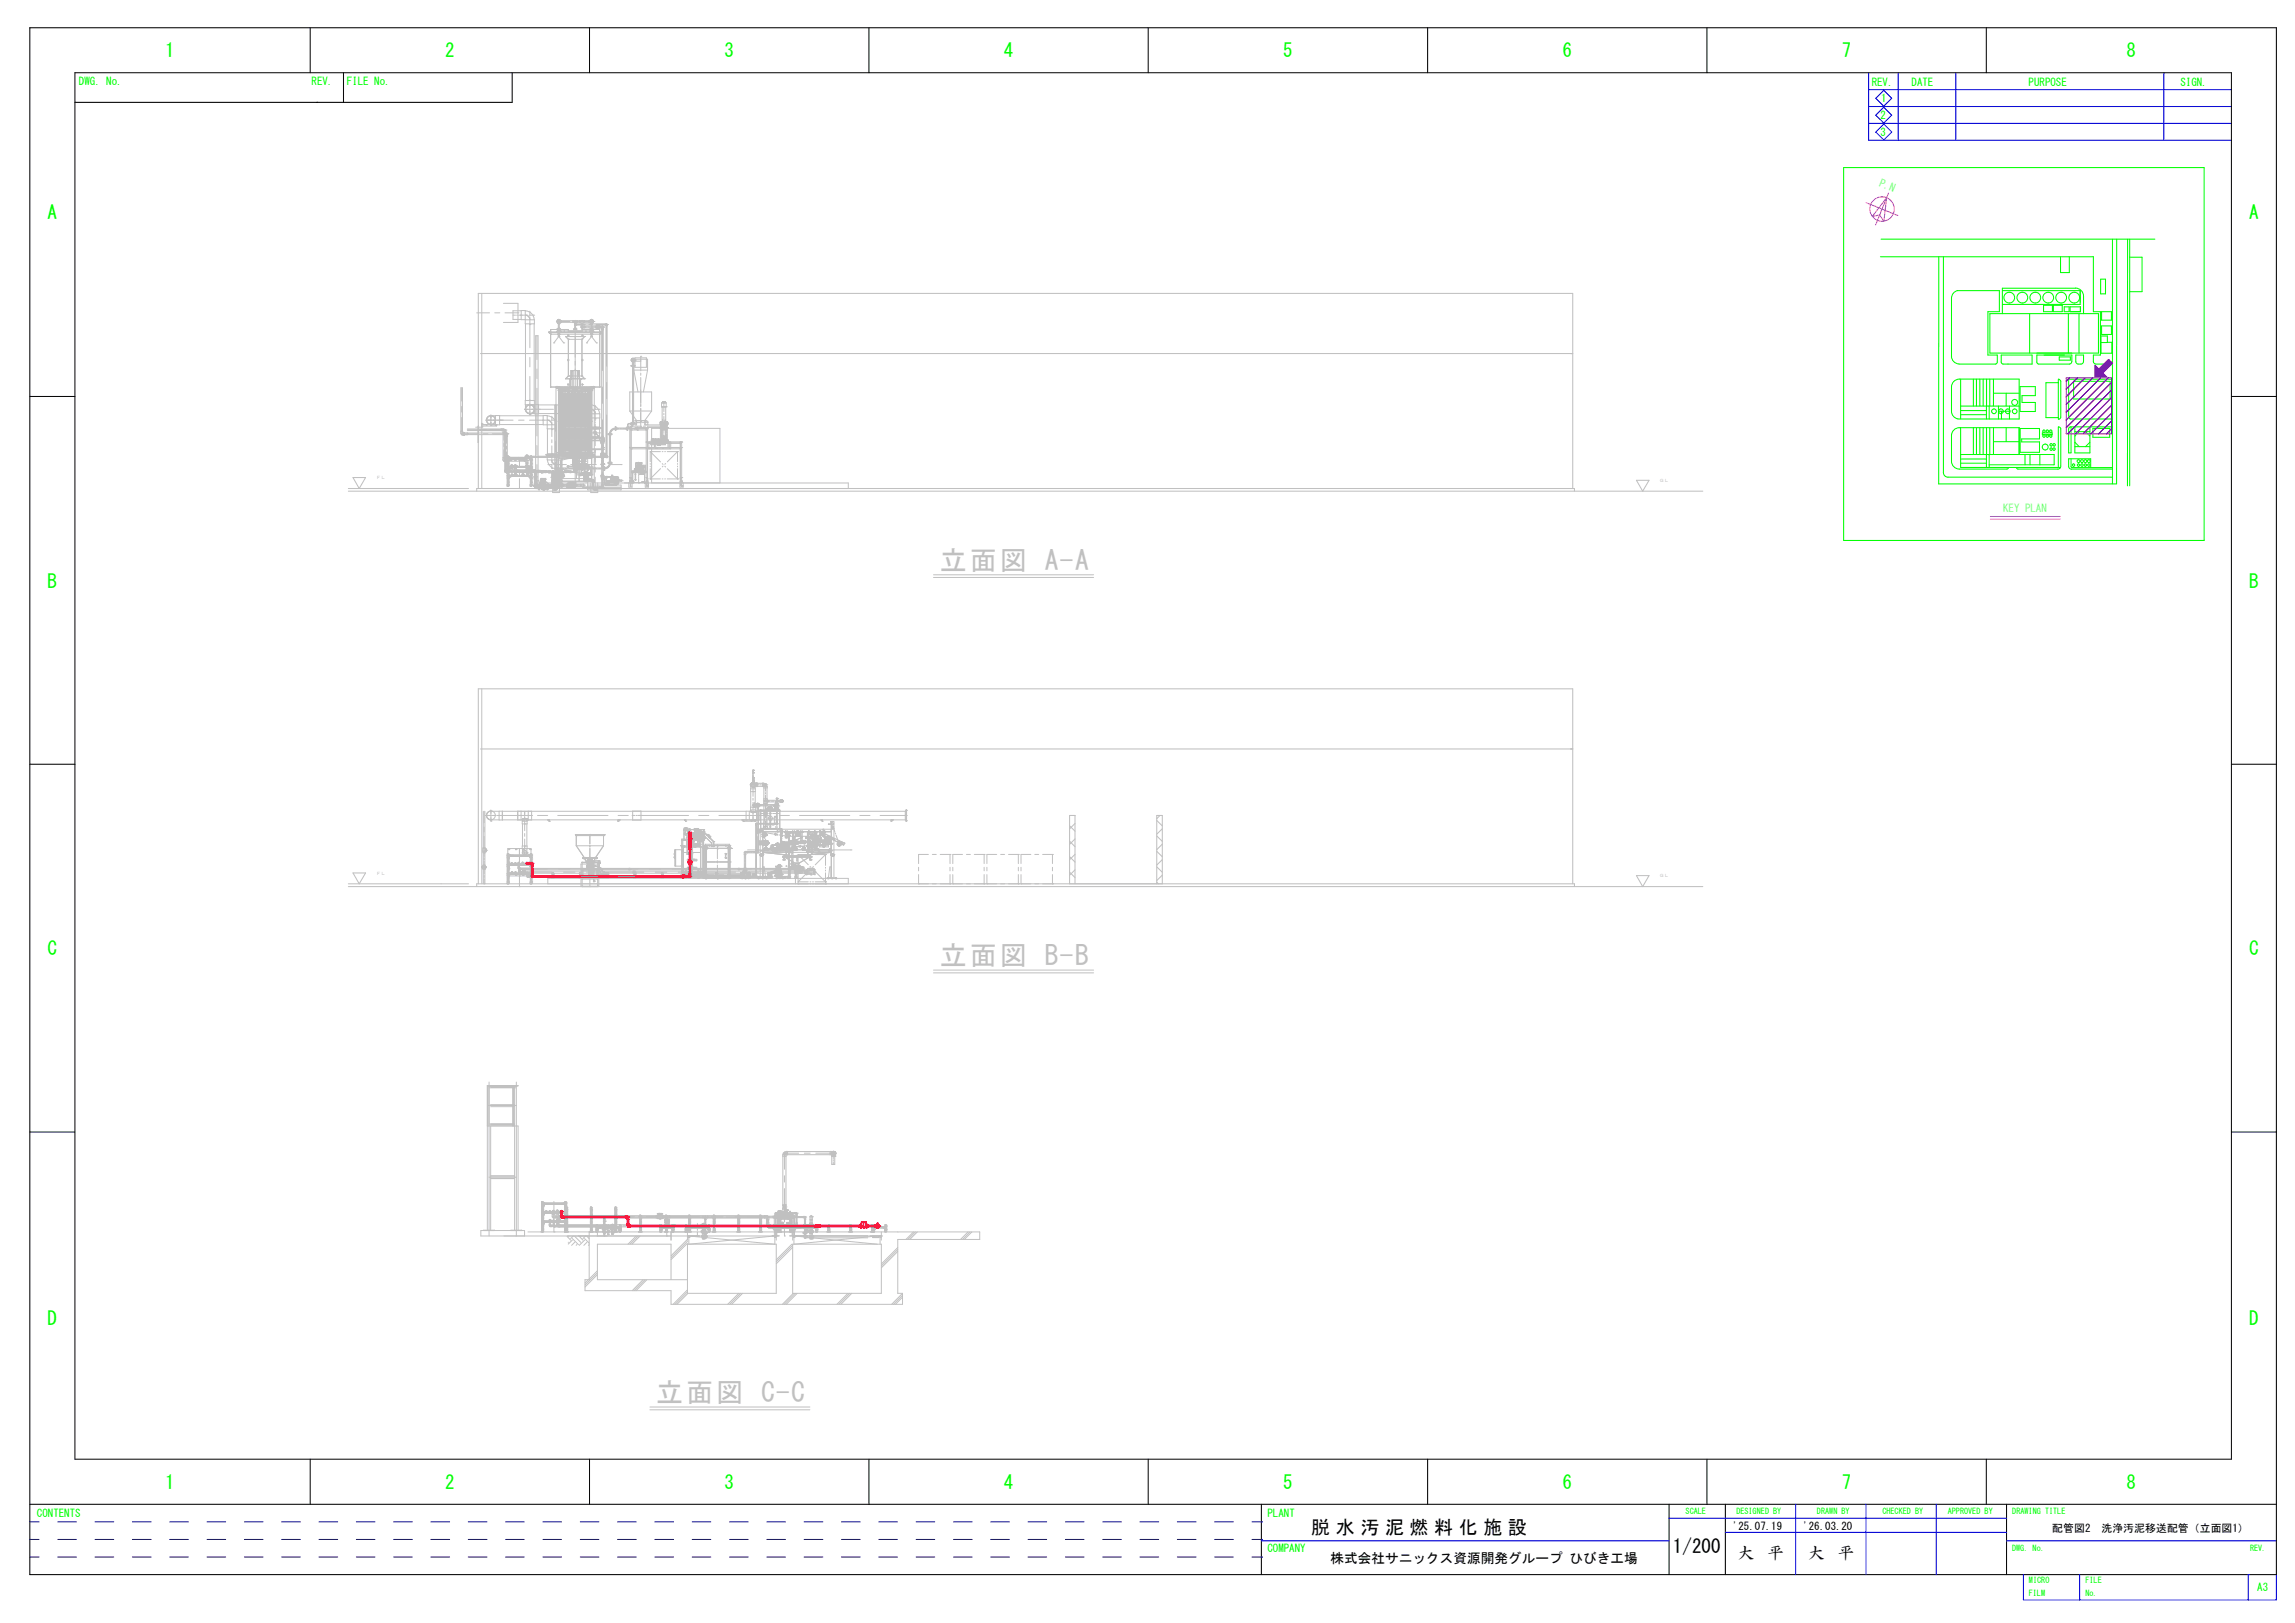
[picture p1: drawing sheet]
<svg xmlns="http://www.w3.org/2000/svg" width="420mm" height="297mm" viewBox="0 0 420 297" stroke-linecap="round" stroke-linejoin="round" font-family="sans-serif">
<defs><g id="words">
<g font-size="5" fill="#c0c0c0">
<text x="172.1" y="104.4">立面図 A-A</text>
<text x="172.1" y="176.7">立面図 B-B</text>
<text x="120.1" y="256.7">立面図 C-C</text>
</g>
<g font-size="3.5" fill="#0f0">
<text x="30.2" y="10.5">1</text>
<text x="81.5" y="10.5">2</text>
<text x="132.6" y="10.5">3</text>
<text x="183.8" y="10.5">4</text>
<text x="234.9" y="10.5">5</text>
<text x="286" y="10.5">6</text>
<text x="337.2" y="10.5">7</text>
<text x="389.3" y="10.5">8</text>
<text x="8.7" y="40.1">A</text>
<text x="411.8" y="40.1">A</text>
<text x="8.7" y="107.5">B</text>
<text x="411.8" y="107.5">B</text>
<text x="8.7" y="174.8">C</text>
<text x="411.8" y="174.8">C</text>
<text x="8.7" y="242.6">D</text>
<text x="411.8" y="242.6">D</text>
<text x="30.2" y="272.5">1</text>
<text x="81.5" y="272.5">2</text>
<text x="132.6" y="272.5">3</text>
<text x="183.8" y="272.5">4</text>
<text x="234.9" y="272.5">5</text>
<text x="286" y="272.5">6</text>
<text x="337.2" y="272.5">7</text>
<text x="389.3" y="272.5">8</text>
</g>
<g font-size="3.5">
<text x="240.1" y="280.7">脱 水 汚 泥 燃 料 化 施 設</text>
<text x="306.3" y="284.2">1/200</text>
</g>
<g font-size="3">
<text x="318.1" y="285.4">大</text>
<text x="323.6" y="285.4">平</text>
<text x="331" y="285.4">大</text>
<text x="336.5" y="285.4">平</text>
</g>
<text font-size="2.5" x="243.6" y="286.1">株式会社サニックス資源開発グループ ひびき工場</text>
<g font-size="2" fill="#0f0">
<text x="14.5" y="15.5">DWG. No.</text>
<text x="57" y="15.5">REV.</text>
<text x="63.5" y="15.5">FILE No.</text>
<text x="342.7" y="15.7">REV.</text>
<text x="350" y="15.7">DATE</text>
<text x="371.4" y="15.7">PURPOSE</text>
<text x="399.2" y="15.7">SIGN.</text>
<text x="344.3" y="21.8">2</text>
<text x="344.4" y="18.7">1</text>
<text x="344.3" y="24.8">3</text>
<text x="6.8" y="277.7">CONTENTS</text>
<text x="232" y="277.6">PLANT</text>
<text x="232" y="284.1">COMPANY</text>
<text x="413.3" y="291.3">A3</text>
</g>
<g font-size="2" fill="#0ff">
<text x="343.9" y="34" transform="rotate(22 343.9 34)">P.N</text>
<text x="366.7" y="93.7">KEY PLAN</text>
</g>
<g font-size="2">
<text x="317.3" y="280">'25.07.19</text>
<text x="330.2" y="280">'26.03.20</text>
<text x="375.7" y="280.4">配管図2　洗浄汚泥移送配管（立面図1）</text>
</g>
<g font-size="1.5" fill="#0f0">
<text x="308.6" y="277.2">SCALE</text>
<text x="317.9" y="277.2">DESIGNED BY</text>
<text x="332.6" y="277.2">DRAWN BY</text>
<text x="344.6" y="277.2">CHECKED BY</text>
<text x="356.6" y="277.2">APPROVED BY</text>
<text x="368.4" y="277.2">DRAWING TITLE</text>
<text x="368.4" y="283.9">DWG. No.</text>
<text x="411.9" y="283.9">REV.</text>
<text x="371.4" y="292">FILM</text>
<text x="371.5" y="289.7">MICRO</text>
<text x="381.8" y="292">No.</text>
<text x="381.8" y="289.7">FILE</text>
</g>
</g></defs>
<g fill="none" stroke="#c0c0c0" stroke-width=".18">
<path d="M87.3 57.3h2.3M88.2 53.7v35.7M90.6 57.3h.9M92.2 55.5h2.6v3.5h-2.6M92.5 57.3h2.3M93.9 57.7h.5M94.6 57.7h.1M94.8 57.3h.1M94.9 57.7h1.1M95.4 57.7h.1M95.4 56.9h-1.5v1.6h1.5M96.2 57.7h.1"/>
<path d="M96.2 57.7h.4M96.2 59.3v14M96.3 57.7h.1M96.4 57.7h.1M96.6 57.8l.3 .3M96.7 57.8v.1M96.9 57.7h.8M96.9 58.1v.1M97 58.3v.1M97 58.4v.1M97 59.4h.1M97 57v.7"/>
<path d="M97 58v.5M97 58.6v5M97.7 57.7h.1M97.8 59.3v14M101.9 58.8h2.5M102 58.8h.1M102 58.9h.1M102 58.7v.3M102 58.6h.1M102 58.7h.1M102 59.1h.1M102.1 58.7h.1"/>
<path d="M102.1 59v.1M102.1 59.1h.1M102.1 58.6h.1M102.1 59h.1M102.2 58.6h-.1M102.2 59.1h.1M102.3 59.3h.1M102.3 59.1h.1M102.3 58.4v1.1M102.3 59.6v.1M102.3 59.8v.8M102.4 58.5l-.3 .1"/>
<path d="M102.4 58.6h.1M102.4 59.1h.1M102.5 58.7h.1M102.5 59h.1M102.5 59l.1 .1M102.5 59.1h.1M102.5 58.6v.1M102.5 58.8h.1M102.5 59.1h-.3M102.6 58.7v.2M102.6 59h.1M102.6 59h-.1"/>
<path d="M102.6 58.6l-.1 .1M102.6 58.8h.1M102.7 58.8h.1M102.8 58.8h.1M104.8 58.8h.9M105.2 59.4h2M105.3 59.3h.1M105.3 59.3l.1 .1-.1 .1M105.3 59.3l-.1 .1 .1 .1M105.3 59.5h.1M105.3 59.3h5.7l.2 .1-.2 .1M105.3 58.6v.2"/>
<path d="M105.3 58.9v.1M105.3 59.1v.4M105.3 59.6v.1M105.3 59.8v.5M105.3 59.5h5.7M105.5 59.3v.2M105.5 59.4h.1M105.7 58.8h.1M106 58.8h2.7M106.3 59.9h1M106.6 59.4h.1M106.6 58.6v.2"/>
<path d="M106.6 58.9v.1M106.6 59.1v.4M106.6 59.6v.2M106.6 59.8v.3M106.8 59.9h.1M107.1 59.9h.1M107.1 58.8h.1M107.7 59.9h.3M107.8 58.8h.1M107.8 59.4h.7M108 58.9v.1M108 58.7v.3"/>
<path d="M108 59h.1M108 58.6h.1M108.1 59.1h-.1M108.1 58.6l-.1 .1M108.1 59.1h.1M108.1 58.6h.1M108.1 58.7h.1M108.1 58.6v.1M108.1 59h.1M108.1 59.1h.3M108.1 59v.1M108.2 58.6h.1"/>
<path d="M108.2 59.1h.1M108.2 58.5l-.1 .1M108.3 59.3h.1M108.3 59.1h.1M108.3 58.4v1.1M108.3 59.6v.1M108.3 59.8v.8M108.3 59.9h.9M108.3 58.5l.2 .1M108.4 58.6l.1 .1M108.5 58.7h.1M108.5 59h.1"/>
<path d="M108.5 59.1h-.1M108.5 59v.1M108.5 59.1h.1M108.5 58.8h.1M108.6 58.7l-.1 .4M108.6 59h.1M108.6 58.6h-.1M108.6 58.8h.1M108.7 58.8h.1M109.1 59.9h.1M109.1 59.4h2.1M109.2 59.9h.1"/>
<path d="M109.3 59.9h.2M109.5 59.9h.1M109.6 59.9h.1M109.7 59.9h.3M109.9 59.9h.1M110.1 59.9h.1M110.3 59.9h.2M110.3 59.6v.3M110.3 59.9v.2M110.5 59.9h.1M110.8 59.4h.1M110.8 59.3v.2"/>
<path d="M110.9 59.6v23.8M111 59.3h.1l.1 .3h-.3zM111 59.5h.1M111 59.6h.1M111 59.2v7.8M111.1 59.6v23.8M111.2 59.4h.1M84.3 79.4h.3M84.4 70.9v8M84.5 79.6h.1M84.5 78.9h.1M84.5 70.9v2.5"/>
<path d="M84.5 74.4v1M84.5 76.4v2.7M84.5 79.2v.1M84.5 79.4v.2M84.6 79.4h.6M84.7 70.9v8M84.9 79.6h.1M84.9 79.2v.4M85 79.4h.1M85.3 79.4h2.4M85.6 79.4h.1M85.6 78.5h6.2"/>
<path d="M85.6 78.7h1.9M85.6 78.8h6.6M85.6 79.2h6.7M85.6 79.5h6.7M87.5 78l.1 3zM87.5 78.6h4.7M87.5 78.7h1.5M87.6 78v3M88.1 77.6h.2M88.1 78.1h.2M88.2 77.5v.7M88.2 77.7h2.7v.3h-2.7"/>
<path d="M88.2 77.7h1M88.3 78.1h.1M88.3 77.6h.1M88.3 78.7h.7M88.5 79.4h.8M88.9 76.9h1.1M89 77.8h.1M89 77.7v.1M89.6 78.7h.5M89.8 78.7h2.1M89.9 77.7h.1M89.9 77.9h.1"/>
<path d="M89.9 75.9v.7M89.9 76.8v.2M89.9 77.2v.7M89.9 77.7h1M90.1 76.9h.6M90.1 79.4h2.3M90.7 76.9h.1M90.7 77.8h.1M90.7 77.7v.1M90.7 78.7h1.6M90.7 76.9h3.2M90.9 77.7h.1"/>
<path d="M91.5 77.7h7.9M91.5 76.1h7.9M91.6 76.9h.1M91.8 78.7h.1M92 76.9h.1M92 78.7h.1M92.1 79.1v4.7M92.2 78.7h.1M92.2 79.2h.1M92.2 78.5v.2h.2M92.2 78.8v.1M92.2 79v1.6"/>
<path d="M92.3 79.4h.1M92.3 78.7h.1M92.4 79v7.1M92.4 78.7h.1M92.5 78.7h.1M92.5 79.1h.1M92.5 78.6v2.4M92.5 79.4h.1M92.6 79v7.1M92.6 78.7h.1M92.7 79.6h.1M92.7 79.9h.1"/>
<path d="M92.7 79.2v.2h.3M92.7 79.5v.1M92.7 79.7v1.5M92.9 79.9v9h.2v-5.5h-.2M93 79.4h.1M94.9 76.9h1M96 74.9h1.1M96.9 76.9h3.2M97 75.9h.1M97 73.3h.1M97 65.4v1.7M97 68.9v5.8"/>
<path d="M97 74.8v1.1M97.2 74.9h4.1M98 74.9h.1M98.3 61.4v4.4M98.3 67.5v1.8M98.3 71.1v8.7M98.6 74.1h9.2M98.6 75.7h9.2M98.7 74.9h.1M99.4 76.9h.1M100.2 76.9h.1M100.2 76.9h.2"/>
<path d="M100.2 78.5v4.5M100.4 76.9h.3M100.5 76.9v.1M100.5 60.9h.1M100.5 60.9h9.6M100.5 60.8h9.6M100.5 77h.1M100.5 60.8l.1 .1M100.6 60.9h.1M100.6 60.7h.1M100.6 60.8h.1M100.6 60.7v.1"/>
<path d="M100.6 77l.2 .2M100.6 61h.1M100.6 60.7v.3M100.7 60.9h.1M100.7 60.8h.1M100.7 60.8v.1M100.8 60.8v.1M100.8 70.8h.1M100.8 70.8h9M100.8 61.2h.1M100.8 77.1l.1 .1M100.8 60.3v.5"/>
<path d="M100.8 60.9v9.9M100.9 77.2v.1M100.9 77.3h.1M100.9 77.4h.1M101 76.9h.7M101 77.6v.1M101 78.6h.1M101 76.2v.7M101 77.2v.5M101 77.9v2M101.4 62.8h.1M101.7 76.9h.1"/>
<path d="M101.7 74.1v4.8M101.7 62.3l-.3 .5M101.8 70.9l.4 .1M101.8 70.8v17.4l.5-.1M101.8 70.9h.1M101.8 70.9h.5M101.8 62.2h.1M101.9 70.8h.1M101.9 70.9h.1M101.9 62.1h.1M102 70.7h.1M102 60.8h.1"/>
<path d="M102 62l.3-.4 .3 .4M102 71h.1M102 70.9h.1M102 70.8h.1M102 60.3h.6M102 70.7v.3M102 70.9v.1M102 60.7h.6M102 60.6h.1M102 60.6v.2M102 70.7l-.1 .1M102 71h-.1v-.3l.1 .3"/>
<path d="M102.1 60.9h.1M102.1 60.4h.1M102.1 60.8h.1M102.1 60.2v.2M102.1 60.6h.1M102.1 60.6v.3M102.1 60.8v-.2h6.4v.2M102.1 60.6v.2M102.2 71.4h6.2M102.2 71.4h.1M102.2 60.7h.1M102.2 61.2h.1"/>
<path d="M102.2 71.1h.2M102.2 61.5h.1M102.2 61.2h.2M102.2 77.1h.1M102.2 77.1h6.2M102.2 60.3h.1M102.2 71h.1M102.2 71.3h.1M102.2 61.3h.2M102.2 60.3v1.3h.2v-1.3M102.2 71.3l6.1 .1M102.2 60.3v1"/>
<path d="M102.3 70.9h.1M102.3 71.4h.1M102.3 70.8v17.3M102.3 61.6h.1M102.3 70.8h.1M102.3 60.2h.1M102.3 60.9h.1M102.3 60.3h.1M102.3 60h.1M102.3 60.7v.9M102.3 71h.1M102.3 71.3h.1"/>
<path d="M102.3 70.8v5.2M102.3 76.7v.7M102.3 78.2l.1 4.7M102.4 71.1h.1M102.4 60.3h.1M102.4 60.3v1M102.4 70.9l.4 .5M102.4 71l.4 .4M102.4 71l.3 .4M102.4 71.1l.2 .3M102.4 71.2l.2 .2h-.2M102.4 71.2l.1 .2"/>
<path d="M102.4 71.3v.1M102.4 61.2h.1M102.4 61.5h.1M102.4 60.7h.1M102.4 61.1v.1M102.4 70.8l.5 .6M102.4 71.4v.1M102.4 71.4h.1M102.4 71.5h.1M102.4 71.3h.1M102.4 74.9h5.6M102.4 60.6h.1"/>
<path d="M102.4 60.6h.2M102.4 60.6h.2v.2M102.4 60.6v.1M102.4 71.6h.1M102.5 71.5h.1M102.5 71.6h.1M102.5 71.3v.3M102.5 70.8l.5 .6M102.5 60.8h.1M102.5 60.6v.2M102.5 71.3h.1M102.5 71.5l-.1-.2v11.7"/>
<path d="M102.5 60.9h.1M102.5 60.4h.1M102.5 70.8l.6 .6M102.5 60.2v.2M102.5 60.6v.1M102.6 60.6h.1M102.6 60.8h.1M102.6 60.2v.2M102.6 60.6v.2M102.6 77.1h.1M102.6 60.6l-.1 .3M102.6 71.4v11.4"/>
<path d="M102.6 71.4h.1M102.6 60.7h-.6v.1M102.6 70.8l.5 .6M102.7 70.8l.5 .6M102.7 62.1h.1M102.7 71.3v11.6M102.7 70.8l.6 .6M102.8 62.2h.1M102.8 71.4h.1M102.8 71.4v11.4M102.8 78.8h.1M102.8 79.6h.1"/>
<path d="M102.8 76.5h.1M102.8 77.3h.1M102.8 75.9h.1M102.8 73.6h.1M102.8 72.1h5M102.8 72h5M102.8 71.6l5 .1h-5M102.8 78.4h5M102.8 78.5h5M102.8 78.6h5M102.8 78.7h5M102.8 78.8h5"/>
<path d="M102.8 78.9h5M102.8 79h5M102.8 79.1h5M102.8 79.2h5M102.8 79.3h5M102.8 79.4h5M102.8 79.5h5M102.8 79.6h5M102.8 79.7h5M102.8 79.8h5M102.8 79.9h5M102.8 80h5"/>
<path d="M102.8 78.2h5M102.8 76.2h5M102.8 76.4h5M102.8 76.5h5M102.8 76.6h5M102.8 76.7h5M102.8 76.8h5M102.8 76.9h5M102.8 77h5M102.8 77.1h5M102.8 77.2h5M102.8 77.3h5"/>
<path d="M102.8 77.4h5M102.8 77.5h5M102.8 77.6h5M102.8 77.7h5M102.8 77.8h5M102.8 77.9h5M102.8 78h5M102.8 78.1h5M102.8 76.3h5M102.8 76.1h5M102.8 74.3h5M102.8 74.4h5"/>
<path d="M102.8 74.5h5M102.8 74.6h5M102.8 74.7h5M102.8 74.8h5M102.8 74.9h5M102.8 75h5M102.8 75.1h5M102.8 75.2h5M102.8 75.3h5M102.8 75.4h5M102.8 75.5h5M102.8 75.6h5"/>
<path d="M102.8 75.7h5M102.8 75.8h5M102.8 75.9h5M102.8 76h5M102.8 74.2h5M102.8 73.9h5M102.8 72.2h5M102.8 72.3h5M102.8 72.4h5M102.8 72.5h5M102.8 72.6h5M102.8 72.7h5"/>
<path d="M102.8 72.8h5M102.8 72.9h5M102.8 73h5M102.8 73.1h5M102.8 73.2h5M102.8 73.3h5M102.8 73.4h5M102.8 73.5h5M102.8 73.6h5M102.8 73.7h5M102.8 73.8h5M102.8 70.8l.5 .6"/>
<path d="M102.8 72v1.9M102.8 74.1v2M102.8 76.2v2M102.8 78.4v1.9M102.8 62.3l.4 .5M102.9 70.8l.5 .5M102.9 71.7h.1M102.9 71.7v.3h4.8v-.3M103 70.8l.4 .5M103 72v10.4M103 71.4v11.5M103 70.8l.5 .5"/>
<path d="M103.1 71.4v11.4M103.1 70.8l.4 .5M103.2 70.8l.4 .5M103.2 62.8h.1M103.3 70.8l.4 .5M103.3 60.6v.2M103.3 70.8l.5 .4-.4-.4M103.4 71.4v11.4M103.5 70.8l.3 .4M103.5 70.8l.4 .4M103.6 70.8l.3 .4M103.7 70.8l.3 .4"/>
<path d="M103.7 70.8l.4 .4M103.8 70.8l.3 .4M103.8 72h.1M103.8 72v.2M103.9 70.8l.3 .3M103.9 71.7h.1M103.9 65.9h.2M103.9 61.4h.2M103.9 70.4h.2M103.9 71.7v.3M104 61.3v.2zM104 70.3v.2z"/>
<path d="M104 70.8l.3 .3M104 60.8l.1-.5h-3.3v10.5h9v-10.5h-3.2v.5M104 65.8v.2M104.1 61.4h.1M104.1 65.9h.1M104.1 70.4h.1M104.1 68.8h.1M104.1 62.1h.1M104.1 72.2h.1M104.1 68.8h2.5M104.1 68.8l-.6 .5h3.5M104.1 62.1v6.7"/>
<path d="M104.1 71.6v.6M104.1 62.1h2.5M104.1 70.8l.3 .3M104.2 71.7l-.1 .4-.1-.4M104.2 70.8l.2 .3M104.2 71.4v11.4M104.2 70.8l.3 .3M104.2 72v.2M104.3 72h.1M104.3 72h-.1M104.3 60.8v-.2h2v.2M104.3 60.6h2"/>
<path d="M104.3 60.7h2M104.3 69.4h.1M104.3 69.3v1.5M104.3 70.8l.2 .2M104.3 69.3h.1M104.4 69.4h.1M104.4 69.3v1.5M104.4 69.3h.1M104.4 70.8l.1 .2M104.5 70.8v.1M104.5 70.8h.1M104.5 71.1h.1"/>
<path d="M104.5 71.1h1.6M104.5 71.1l-1.2 .3M104.5 71.1v-3.3h1.6v3.3M104.5 67.8v3.3M104.6 71.9h.1M104.6 71.9h.2M104.6 72.3h.1M104.6 71.9v.4M104.7 72.3h.1M104.7 68.8v-.9h.2v6M104.7 68h.1M104.7 68.8l-.3 .5"/>
<path d="M104.7 72.1h.1M104.7 72.4h.1M104.7 71.9v.5M104.7 68.8l-.2 .5M104.7 72.2l.1 .5M104.7 67.9v.1M104.7 72h.1M104.7 71.9h.1M104.7 71.9l.1 .2M104.8 71.9v.4M104.8 72.3h.1M104.8 60.8h.1"/>
<path d="M104.8 72v.1M104.8 72.2v.1M104.9 70.8h.1M104.9 72.1h.1M104.9 75.8h.1M104.9 74.1v.1M104.9 74.4v.1M104.9 74.7v1.1M104.9 72.2l.1 .4v-.4M104.9 72.1v.1M104.9 72.6l-.1-.4v.6M105 71.7h.1"/>
<path d="M105 60.6v.2M105 71.4h.2M105.1 71.5h.1M105.1 71.3h.1M105.1 71.6h.1M105.1 71.3v.3M105.2 71.5h.1M105.2 71.3h.1M105.2 71.5h-.1v-.2h.1l-.1 .3M105.2 71.8h.2v-.1v.3M105.2 71.7v.3M105.3 71.4v11.4"/>
<path d="M105.3 72.2h.1M105.3 72.8h.1M105.3 75.9h.1M105.3 60.3h.1M105.3 60h.1M105.3 60.6v27.7M105.3 72.2v.5M105.4 71.4h.2M105.4 71.5h.1M105.4 71.3h.1M105.5 71.5h.1M105.5 71.6h.1"/>
<path d="M105.5 71.3h.1M105.5 71.3v.3M105.5 71.5h-.1v-.2h.1l-.1 .3M105.6 60.6v.2M105.6 72.2v.4l.1-.4-.1 .4M105.6 71.7h.1M105.7 70.8h.1M105.7 72.1h.1M105.7 75.8h.1M105.7 67.9v4.2M105.7 74.1v.1M105.7 74.4v.1"/>
<path d="M105.7 74.7v1.1M105.8 60.8h.1M105.8 72v.1M105.8 72.2v.1M105.8 71.9h.1M105.8 71.9h.2v.4M105.8 71.9v.1M105.8 72.3h.1M105.9 71.9h.1M105.9 72.3h.1M105.9 71.9v.4M105.9 67.9v.1"/>
<path d="M105.9 72.1h.1M105.9 72.4h.1M105.9 68h.1M105.9 68v.8l.3 .5M105.9 71.9v.5M105.9 72.2l-.2 .5M105.9 72h.1M105.9 68v-.1h-.2v6M106 72.3h.1M106.1 67.8v3.3M106.1 71.1h.1M106.1 71.1l1.2 .3"/>
<path d="M106.1 70.8l.4 .4M106.1 70.9l.3 .2M106.1 70.9l.2 .2M106.1 71l.1 .1M106.1 70.8h.1M106.2 70.8l.4 .4M106.2 69.3h.1M106.3 69.3h.1M106.3 69.4h.1M106.3 69.3v1.5M106.3 70.8l.3 .4M106.3 69.4v1.4"/>
<path d="M106.3 72h.1M106.3 72v.2M106.4 70.8l.3 .4M106.4 71.4v12.3M106.4 71.7l.2 .4v-.4M106.4 70.8l.4 .4M106.5 70.8l.4 .5M106.5 68.8h.1M106.5 62.1h.1M106.5 65.9h.2M106.5 62.1v6.7M106.5 61.4h.2"/>
<path d="M106.5 70.4h.2M106.5 68.8l.5 .5M106.6 72.2h.1M106.6 60.1h.1M106.6 71.6v.6M106.6 68.8l.4 .5M106.6 68.8h-.1M106.6 61.3h.1M106.6 61.3v.2M106.6 65.8v.2M106.6 70.3v.2M106.6 61.5h.1"/>
<path d="M106.6 65.8h.1M106.6 66h.1M106.6 70.3h.1M106.6 70.5h.1M106.6 70.8l.4 .5M106.6 71.7v.3M106.6 70.8l.5 .5M106.7 61.4h.1M106.7 65.9h.1M106.7 70.4h.1M106.7 71.7h-.1M106.7 70.8l.5 .5"/>
<path d="M106.7 72v.2M106.8 72h.1M106.8 72h-.1M106.8 70.8l.5 .6M106.8 70.8l.6 .6M106.9 70.8l.5 .6M107 70.8l.5 .6M107 69.3h.1M107 61.6h.1M107 61.6h-3.5l.6 .5M107 61.6l-.4 .5M107 61.6l-.5 .5"/>
<path d="M107.1 70.8l.5 .6M107.1 70.8l.6 .6M107.1 71.4v11.4M107.2 70.8l.5 .6M107.3 60.6v.2M107.3 70.8l.5 .6M107.4 70.8l.5 .6M107.4 74.9h.1M107.4 62.8h.1M107.5 70.8l.5 .6v11.5l-.3 .3M107.5 77.1h.1M107.5 71.4v11.5"/>
<path d="M107.6 70.8l.5 .6M107.6 72v17.2h6.1v-.4h-6.1M107.6 70.8l.6 .6M107.7 71.7h.1M107.7 71.6v.1M107.7 70.8l.6 .6M107.7 62.3l-.3 .5M107.8 72v1.9M107.8 74.1v2M107.8 76.2v2M107.8 78.4v1.9M107.8 70.8l.6 .5"/>
<path d="M107.8 78.8h.1M107.8 79.6h.1M107.8 76.5h.1M107.8 77.3h.1M107.8 75.9h.1M107.8 73.6h.1M107.8 71.4h.1M107.8 71.4v11.4M107.8 62.2h.1M107.8 70.8l.4 .4M107.9 71.3v11.6M107.9 70.8l.3 .4"/>
<path d="M107.9 62.1h.1M107.9 78.3h2.1l-2.1 .1M107.9 78.3h2.1M107.9 71.4v11.4M108 60.8h.1M108 71.4h.1M108 62l.3-.4 .3 .4M108 71.4v11.4M108 60.6h.1M108 60.3h.6M108 60.6v.2M108 60.6l.1 .1"/>
<path d="M108 70.8l.4 .3M108 60.7h.6M108 78.4h.1M108 71.4h.2M108.1 70.8l.3 .2M108.1 60.9h.1M108.1 60.4h.1M108.1 60.8h.1M108.1 71.5h.1M108.1 71.3h.1M108.1 60.2v.2M108.1 60.6h.1"/>
<path d="M108.1 60.6v.2M108.1 71.6h.1M108.1 60.6v.3M108.1 74.9h.1M108.1 71.3v.3M108.1 70.8l.1 .2M108.1 74.9h.5M108.1 71.3v11.7M108.1 78.1h1.7v.2M108.1 79.9h1.7v.2M108.2 71.4h.1M108.2 71.5h.1"/>
<path d="M108.2 71.3h.1M108.2 79.2h.4M108.2 71.5h-.1v-.2h.1v11.7M108.2 60.7h.1M108.2 60.3h.1M108.2 61.2h.1M108.2 61.5h.1M108.2 61.2h.2M108.2 70.8v.1M108.2 61.1l.2 .1M108.2 61.1h.1M108.2 60.3v1"/>
<path d="M108.2 76.7v.7M108.2 78.2v4.7M108.3 71.4h.1M108.3 61.6h.1M108.3 70.8l-.1 5.2M108.3 74.9h.1M108.3 70.8h.1M108.3 60.2h.1M108.3 60.9h.1M108.3 60.3h.1M108.3 60h.1M108.3 70.8v17.4h.5l-7-.1"/>
<path d="M108.3 60.7v.9M108.4 71.3l-.1 .1M108.4 70.8h.1M108.4 70.9h.1M108.4 71.4h.1M108.4 61.3h.1M108.4 70.8v17.3M108.4 70.9h.4M108.4 60.3h.1M108.4 61.2h.1M108.4 61.5h.1M108.4 60.3v1.3h-.2v-1.3"/>
<path d="M108.4 60.7h.1M108.4 71h.1M108.4 71.3h.1M108.4 71.1h.1M108.4 77.1h.1M108.4 75h.1M108.4 60.7h.2v.1M108.4 60.6v.2M108.5 60.6h.1M108.5 60.8h.1M108.5 60.9h.1M108.5 60.4h.1"/>
<path d="M108.5 60.2v.2M108.5 75h.1M108.6 70.8h.1M108.6 70.9h.1M108.6 60.6h.1M108.6 60.6l-.1 .3M108.6 60.8h.1M108.6 60.6v.2M108.6 75l.2 .3M108.6 70.7h.1M108.6 71h.1M108.6 70.7v.3"/>
<path d="M108.6 70.9v.1M108.7 70.8h.1M108.7 70.7l-.1 .1M108.7 62.1h.1M108.7 70.9h.1M108.7 71h-.1v-.3v.3M108.8 62.2h.1M108.8 70.8h.1M108.8 79h.1M108.8 70.8v17.3M108.8 79l.8 .8M108.8 79l.2 .3"/>
<path d="M108.8 70.9l-.4 .1M108.8 75.3h.1M108.8 62.3l.4 .5M108.9 79.2h.2M108.9 79.1h.2v.2h-.2zM108.9 75.4v.1M108.9 74.9h.8M108.9 75.5l.1 .1M109 78.5h.1M109 78.4h.1M109 76.6h.1M109 78.1h.1"/>
<path d="M109 74.2v.8M109 75.2v.5M109 75.9v1.1M109 77.2v.2M109 77.6v1.3M109 79.1v.2M109 79.5v2.1M109.1 79.4h.1M109.1 79.4l.1 .1M109.2 62.8h.1M109.3 79.2h.5M109.3 79.6l.3 .2"/>
<path d="M109.6 79.8h.1M109.7 74.9h.1M109.8 79.2h.1M109.8 60.3v.5M109.8 76.5v1.6M109.8 78.5v1.4M109.8 78.4v.1h-1.7M109.8 70.8h.1M109.8 61.2h.1M109.8 61.2h-9M109.9 60.9l-.1 .3M109.9 60.8v.1"/>
<path d="M109.9 60.8h.1M109.9 60.9h.1M109.9 60.7h.1M109.9 78.4h.1M109.9 60.7h.1v.3M109.9 78.3v.1M109.9 60.7v.2h.1M109.9 60.8l.1 .1M110 61h.1M110 60.9h.1M110 60.7v.3M110 60.8h.1"/>
<path d="M110 60.7h.1M110.1 60.8v.1M110.1 60.9h.1M110.3 60.4h.1M110.3 60.1h.1M110.3 60.1v7.7M110.3 70.8v3M110.3 76.8v9M111 70v3M111 75.9v7.9M111.7 79.8h.1M111.7 79.4h.1"/>
<path d="M111.7 79.2v2M111.8 79l-.1 .1M112.1 78.6l-.3 .3M112.3 78.5h-.1M113 78.4h.1M113.3 78.4l-.9 .1M113.5 78.4h.3M114 78.4h.9M114.6 78.4h.1M114.9 78h.1M114.9 78h2.5M114.9 78.1v.1"/>
<path d="M114.9 77.7h.1M114.9 77.7v.5M114.9 78.4h.1M114.9 78.2l.5 .1M115.1 78.4h-.2M115.3 78.5h.1M115.3 78.4v9.8h.3l-.1-9.8M115.3 78.4h3.3M115.3 75.2h4M115.3 75.2v-3.5h4v3.5M115.3 75.2l1.2 1.8M115.3 78.5h.2"/>
<path d="M115.3 77.5h-.3l-.1 .2M115.3 77.5h.1M115.3 78.3l-.1 .1M115.4 78.3h.1M115.4 77.6h.1M115.5 77.6h.1M115.5 78.3v.1h.6v.1M115.5 78.5h.1M115.5 65.9h.8M115.5 78.7h.1M115.5 78.4v9.7M115.5 78.2v.1"/>
<path d="M115.5 78.7h2.8M115.7 65.9h.1M115.7 66h.1M115.7 65.8h.1M115.7 66.1h.1M115.7 65.7l.1 .1M115.7 66v.1M115.7 66.1h1.6M115.7 65.7v.4M115.7 65.7h2.9v2M115.7 65.7v.1M115.8 66h.1"/>
<path d="M115.8 65.8h.1M115.8 65.7v.1M115.8 66.1h.1M115.8 65.7h.1M115.8 66.1v-.4h.2v2M115.8 66l-.1 .1M115.8 77.9l-.4 .4M115.8 65.9v.4M115.8 65.8h.2v.2h-.2zM115.8 77.7v.2M115.9 66.1h.1M115.9 66.3h.1"/>
<path d="M115.9 77.4h.1M115.9 65.7h.1M115.9 66.9h.1M115.9 77.5h.1M115.9 67.2h.1M115.9 65.5v1M115.9 66.5v.1M115.9 66.7v3.7M115.9 71.6v1.3M115.9 74.2v3.5M116 65.7h.1M116 65.9v.4"/>
<path d="M116 65.8h.1M116 66h.1M116 66l.1 .1M116 67.7l.8 4M116 67.7h2.6M116 66.1l-.2 .1M116 66.1h.1zM116 65.7l.1 .1zM116.1 65.7v.4M116.1 65.7l-.1 .1M116.1 66.1h-.1M116.1 66.1h.1"/>
<path d="M116.1 66v.1M116.2 65.9h.1M116.2 65.5h2.1v1.7h-2.1zM116.3 65.9h.1M116.3 77h2zM116.4 77.3h.1M116.4 78.5h.1M116.4 77.3h1M116.4 78.4v.1M116.5 78.5h.1M116.5 77v.8h-.2v-.3h-.2v.1h-.8v-.1M116.6 78.5h.1"/>
<path d="M116.6 78.4v.1M116.6 78.5l.1 .2M116.7 78.7h.1M116.7 78.1v.6M117.3 77.2h.1M117.3 78.1h.1M117.3 65.2h.1M117.3 65.2v2.7M117.3 68.3v.4M117.3 69.1v5.3M117.3 74.7v3.4M117.5 77.3h.1"/>
<path d="M117.8 77.3h.9M117.8 78h.4M118 77v.8h3v.4h-4.7v.3M118.1 77.7v-.6h.5v.6M118.3 78.4v9.7M118.3 78.7h.1M118.4 78.5h-.1M118.4 78.5h.1M118.4 78.4v.1M118.5 78.4v9.7M118.6 78.5h.1M118.6 78.5h-3.1"/>
<path d="M118.6 78h2.5M118.6 78.1v10M118.6 67.7l-.8 4M119.3 75.2l-1.3 1.8M120.8 77.4h1.5v.2h-1.5zM120.9 78.3h.1M120.9 77.4v-.2h.3v.2M120.9 77.3h.3M120.9 78.3h1.3M120.9 78.3l.3 .3M120.9 77.6v3.5M120.9 77.4h.3"/>
<path d="M121 77.2v.2M121.1 77.4h.1M121.1 77.1v1.6M121.1 79v.2M121.1 79.5v1.6M121.1 77.8h.9M121.1 77.8h.1M121.1 77.5l.1 3.1M121.1 77.7h.1M121.1 77.5v.4h.1M121.1 73.7v.7h.9M121.1 73.7h.9v.7"/>
<path d="M121.1 77.5h.1M121.1 77.9h.1M121.1 77.2v.7M121.1 77.2h.1M121.1 73.7h.1M121.2 77.2h-.3v.4M121.2 77.8h-.1M121.2 77.6h.1M121.2 78.6h.1M121.2 77.8h.1M121.2 77.6h.7M121.2 74.4v3.3h.7v-.4"/>
<path d="M121.2 77.3h.7M121.2 78.6l.6 .1M121.2 77.7h.7M121.2 78.1h.7M121.2 77.8v.3M121.2 78.6l.1 2.5M121.2 78.1h.1M121.3 78.2h.1M121.3 78.2h.5M121.3 77.8h.1M121.3 77.8v.3M121.3 78.1h.1"/>
<path d="M121.3 76.8v.5M121.3 77.8l.2 .1M121.4 79.7h.1M121.4 79.7v.5h.3M121.4 76.9v.8M121.4 78h.1M121.4 77.8h.1M121.4 78.1h.1M121.4 77.7h.1M121.4 77.7v.4M121.5 73.6h.1M121.5 73.7h.1"/>
<path d="M121.5 73.6v.1M121.5 73.7h-.1M121.5 77.7l.1 .1M121.5 78.3h.1M121.5 78.1h.1M121.5 73.5v1.9M121.5 75.6v.3M121.5 76.2v3.1M121.5 79.5v1.6M121.6 73.6h.1M121.6 77.8h.1M121.6 77.9h.2"/>
<path d="M121.6 73.6v.1M121.6 77.8h-.1M121.6 73.7h.1M121.7 77.9h.1M121.7 77.8h.1M121.7 78h.1M121.7 77.7h.1M121.7 78l-.3 .1M121.7 73.7h.1M121.7 73.7h-.3M121.7 76.9v1.2M121.7 79.7v.5"/>
<path d="M121.7 77.9v.1M121.8 77.8h.1M121.8 77.9l-.1 .1M121.8 77.8v.1M121.8 77.9h.1M121.8 78h.1M121.8 77.2h.4M121.8 78.1h.1M121.8 77.1h.1M121.8 76.8v.4l.4 .1M121.8 77.9h-.1M121.8 78.1v.1"/>
<path d="M121.8 78.2h.1M121.8 78.1h-.5M121.8 77.8v.4M121.9 77.8h.1M121.9 77.6h.1M121.9 78.6h.1M121.9 77.5h.1M121.9 78.6l-.1 2.6-2.7-.1M121.9 77.5h.4M121.9 74.4l-.7 .1M121.9 77.8v.3M121.9 78.1h-.1"/>
<path d="M121.9 77.4h.1M121.9 77.2h.3v.2M121.9 74.4v6.2M121.9 77.2h.1M121.9 77.7h.1M121.9 77.9h.1M121.9 77.2v.7M121.9 77.4h.3M122 77.5h.1M122 74.4h.1M122 78.6h.1M122 78.6h-.9v2"/>
<path d="M122 77.5v.4M122 78.6v2M122 77.8h-.1M122 77.8h.1M122 77.6v.3h-.1M122 77.2v.2M122 77.4h.1M122 77.1v1.6M122 79v.2M122 79.5v1.6M122.1 77.2h.1M122.2 77.2v3.9"/>
<path d="M122.2 77.6h.1M122.2 78.3h.1M122.2 78.3l-.3 .3M92.1 84.3h.2M92.2 84.4h.1M92.2 83.8h.1M92.2 81.2v.5M92.2 82.3v1.6M92.2 84v.1M92.2 84.2v.2M92.4 84.3h.1M92.4 86.4h.1"/>
<path d="M92.5 86.5h.1M92.5 86.1h.1M92.5 81.9v.9M92.5 83.8v2.3M92.5 86.2v.1M92.5 86.3v.2M92.5 84.5h.5v.1M92.5 84.3h1.2M92.6 86.2h.2M92.6 86.4h.1M92.6 84.4h.2v.2l-.2-.1zM92.7 86.4h1.2"/>
<path d="M92.7 84.7h.1M92.7 84h.1M92.7 84.6h.1M92.7 85h.1M92.7 86.6h.1M92.7 86.4h.1M92.7 84.4h3.3M92.7 84.1h3.3M92.7 81.7v.5M92.7 82.7v1.5M92.7 84.2v.5M92.7 84.8v.6"/>
<path d="M92.7 85.6v.3M92.7 85.9v.7M92.8 84.3h.1M92.8 86.4l4.8 .1M92.8 86.4h.1M92.8 88.1h.3M92.8 85.6h.3M92.8 86.8h.3M92.8 85.3h.3M92.8 86.6h.3M92.8 86.3h.3M92.8 87.8h.3"/>
<path d="M92.8 87.6h.3M92.8 87.1h4.5M92.8 85.1h.3M92.8 85.8h.3M92.8 88.3h.3M92.8 84.3h.3M92.8 84.6h.3M92.8 84.8h.3M92.8 86.1h.3M92.8 87.3h.3M92.8 88.6h.3M92.8 88.8h.3"/>
<path d="M92.8 83.6h.3M92.9 86.2h.1M92.9 84.5h.1M92.9 86.9h.1M92.9 85.5h.1M92.9 85.7h.1M92.9 86.7h.1M92.9 85.4h.1M92.9 85.2h.1M92.9 87.9h.1M92.9 88h.1M92.9 88.2h.1"/>
<path d="M92.9 87h.1M92.9 83.5h.1M92.9 83.7h.1M92.9 85h.1M92.9 84.9h.1M92.9 84.2h.1M92.9 86h.1M92.9 85.9h.1M92.9 88.7h.1M92.9 84.7h.1M92.9 86.4h.1M92.9 87.2h.1"/>
<path d="M92.9 87.4h.1M92.9 87.5h.1M92.9 87.7h.1M92.9 88.4h.1M92.9 88.5h.1M92.9 83.9h.1M92.9 84h.1M92.9 83.4v5.5M93 84.2h.1M93 84.5h.1M93 84.8h.1M93 85h.1"/>
<path d="M93 85.2h.1M93 85.5h.1M93 85.7h.1M93 86h.1M93 86.3h.1M93 86.5h.1M93 86.7h.1M93 87h.1M93 87.2h.1M93 87.5h.1M93 87.7h.1M93 88h.1"/>
<path d="M93 88.2h.1M93 88.5h.1M93 88.8h.1M93 83.5h.1M93 83.7h.1M93 84h.1M93 83.7v.2M93 85.7v.2M93 86.7v.2M93 85.2v.2M93 85.5v.1M93 87.7v.2"/>
<path d="M93 86.5v.1M93 87v.1M93 88v.1M93 87.5v.1M93 83.5v.1M93 85v.1M93 84.8v.1M93 86v.1M93 88.5v.1M93 88.2v.2M93 84v.1M93 84.2v.2"/>
<path d="M93 84.5v.1M93 86.3v.1M93 87.2v.2M93 88.8v.1M93 89h.1M93 83.4v1.8M93 85.9v.7M93 87.2v1.8M93 84.4h.1M93 84.6h.1M93 84.9h.1M93 85.1h.1"/>
<path d="M93 85.4h.1M93 85.6h.1M93 85.9h.1M93 86.1h.1M93 86.4h.1M93 86.6h.1M93 86.9h.1M93 87.1h.1M93 87.4h.1M93 87.6h.1M93 87.9h.1M93 88.1h.1"/>
<path d="M93 88.4h.1M93 88.6h.1M93 88.9h.1M93 83.6h.1M93 83.9h.1M93 84.1h.1M93 86.2h.7M93.1 84.3h.1M93.1 84.6h.1M93.1 84.8h.1M93.1 85.1h.1M93.1 85.3h.1"/>
<path d="M93.1 85.6h.1M93.1 85.8h.1M93.1 86.1h.1M93.1 86.3h.1M93.1 86.6h.1M93.1 86.8h.1M93.1 87.1h.1M93.1 87.3h.1M93.1 87.6h.1M93.1 87.8h.1M93.1 88.1h.1M93.1 88.3h.1"/>
<path d="M93.1 88.6h.1M93.1 88.8h.1M93.1 83.6h.1M93.1 83.8h.1M93.1 84.1h.1M93.1 83.9h4M93.1 85.5h1.2M93.1 85.4h4M93.1 87h4M93.1 85.6h4M93.1 83.7h17.7M93.1 87.1h1.2"/>
<path d="M93.1 83.7h4M93.1 87.2h4M93.2 85.5h.1M93.2 83.8h.1M93.2 87.1h.1M93.2 85.4v.1M93.2 85.6h.1M93.2 83.9h.1M93.2 87.2h.1M93.2 83.7v.2M93.2 85.3v.3M93.2 87v.2"/>
<path d="M93.3 86.2h.1M93.3 85.4h.1M93.3 83.8h.1M93.3 87.1h.1M93.3 83.8h-.1M93.3 85.4l-.1 .1M93.3 87.1h-.1M93.3 83.7h.1M93.3 87h.1M93.4 83.7h.1M93.4 85.4h.1M93.4 87h.1"/>
<path d="M93.4 85.5h.1M93.4 83.8h.1M93.4 87.1h.1M93.4 85.4v.1M93.5 85.2h.4M93.5 85.6h.1M93.5 83.9h.1M93.5 87.2h.1M93.5 83.7v.2M93.5 85.3v.3M93.5 87v.2M93.5 86.2h.1"/>
<path d="M93.5 85.4h.1M93.5 83.8h.1M93.5 87.1h.1M93.5 83.8h-.1M93.5 85.4l-.1 .1M93.5 87.1h-.1M93.6 83.7h.1M93.6 85.4h.1M93.6 87h.1M93.6 86.9h.3M93.6 85.5h.1M93.6 83.8h.1"/>
<path d="M93.6 87.1h.1M93.6 85.4v.1M93.7 85.4h.1M93.7 85.7h.1M93.7 86.4h.1M93.7 85v.4M93.7 85.5v.4M93.7 85.9v.1M93.7 86.1v.3M93.7 85.6h.1M93.7 83.9h.1M93.7 87.2h.1"/>
<path d="M93.7 86.7l.2 .1-.2 .2M93.7 86.7l-.1 .1 .1 .2M93.7 87h.1M93.7 83.7v.2M93.7 85.3v.3M93.7 86.7v.5M93.8 85.4h.1M93.8 83.8h.1M93.8 87.1h.1M93.8 83.8h-.2M93.8 85.4l-.2 .1M93.8 87.1h-.2"/>
<path d="M93.8 86.2h.1M93.8 83.7h.1M93.8 87h.1M93.8 85.2h.1M93.9 86.9h.1M93.9 83.7h.1M93.9 85.4h.1M93.9 87h.1M93.9 85.5h.1M93.9 83.8h.1M93.9 87.1h.1M93.9 85.4v.1"/>
<path d="M93.9 85.2h.1M94 85.6h.1M94 83.9h.1M94 87.2h.1M94 83.7v.2M94 85.3v.3M94 87v.2M94 86.2h2.5M94 85.4h.1M94 83.8h.1M94 87.1h.1M94 87.1h-.1"/>
<path d="M94 83.8h-.1M94 85.4l-.1 .1M94.1 83.7h.1M94.1 85.4h.1M94.1 87h.1M94.1 85.2h.5M94.1 85.5h.1M94.1 83.8h.1M94.1 87.1h.1M94.1 84.3h.5M94.1 85.4v.1M94.2 86.8h.4"/>
<path d="M94.2 85.6h.1M94.2 83.9h.1M94.2 87.2h.1M94.2 86.2h.1M94.2 83.7v.2M94.2 85.3v.3M94.2 87v.2M94.3 86.4h3.6M94.3 86.7h.2v.2h-.2zM94.3 85.4h.1M94.3 83.8h.1M94.3 87.1h.1"/>
<path d="M94.3 83.8h-.2M94.3 85.4l-.2 .1M94.3 87.1h-.2M94.3 86.8h.1v.1zM94.3 83.7h.1M94.3 87h.1M94.3 85.7h.1M94.3 86.4h.1M94.3 85v.4M94.3 85.5v.4M94.3 85.9v.1M94.3 86.1v.3"/>
<path d="M94.4 86.7l.1 .1-.1 .2M94.4 86.7l-.1 .1 .1 .2M94.4 87h.1M94.4 86.8h.1M94.4 86.6h.1M94.4 83.7h.1M94.4 85.4h.1M94.4 86.3v.7M94.4 85.5h.1M94.4 83.8h.1M94.4 87.1h.1M94.5 85.6h.1"/>
<path d="M94.5 83.9h.1M94.5 87.2h.1M94.5 83.7v.2M94.5 85.3v.3M94.5 87v.2M94.5 85.2h.1M94.5 86.8h.1M94.5 86.5v.3M94.5 86.5l.1-.3-.3 .1v.5M94.5 86.5h.1M94.5 86.6h-.3M94.5 85.4h.1"/>
<path d="M94.5 83.8h.1M94.5 87.1h.1M94.5 83.8h-.1M94.5 85.4l-.1 .1M94.5 87.1h-.1M94.5 83.8h-1.7M94.6 85.2h.1M94.6 86.8h.1M94.6 83.7h.1M94.6 85.4h.1M94.6 87h.1M94.6 86.4h.1"/>
<path d="M94.6 85.5h.1M94.6 83.8h.1M94.6 87.1h.1M94.7 85.6h.1M94.7 83.9h.1M94.7 87.2h.1M94.7 83.7v.2M94.7 85.3v.3M94.7 87v.2M94.8 85.4h.1M94.8 83.8h.1M94.8 87.1h.1"/>
<path d="M94.8 83.8h-.2M94.8 85.4l-.2 .1M94.8 87.1h-.2M94.8 83.7h.1M94.8 87h.1M94.9 86.2h.1M94.9 83.7h.1M94.9 85.4h.1M94.9 87h.1M94.9 85.5h.1M94.9 83.8h.1M94.9 87.1h.1"/>
<path d="M94.9 85.4v.1M95 84.3h1.1M95 85.6h.1M95 83.9h.1M95 87.2h.1M95 83.7v.2M95 85.3v.3M95 87v.2M95 85.4h.1M95 83.8h.1M95 87.1h.1M95 83.8h-.1"/>
<path d="M95 85.4l-.1 .1M95 87.1h-.1M95.1 83.7h.1M95.1 85.4h.1M95.1 87h.1M95.1 89.4h.1M95.1 86.2v.7M95.1 87.6v1.8M95.1 83.7v1.8M95.1 85.5h.1M95.1 83.8h.1M95.1 87.1h.1"/>
<path d="M95.1 85.4v.1M95.2 85.6h.1M95.2 83.9h.1M95.2 87.2h.1M95.2 83.7v.2M95.2 85.3v.3M95.2 87v.2M95.3 85.4h.1M95.3 83.8h.1M95.3 87.1h.1M95.3 83.8h-.2M95.3 85.4l-.2 .1"/>
<path d="M95.3 87.1h-.2M95.3 83.7h.1M95.3 87h.1M95.3 85.5h-.7M95.3 87.1h-.7M95.4 83.7h.1M95.4 85.4h.1M95.4 87h.1M95.4 85.5h.1M95.4 83.8h.1M95.4 87.1h.1M95.5 85.6h.1"/>
<path d="M95.5 83.9h.1M95.5 87.2h.1M95.5 83.7v.2M95.5 85.3v.3M95.5 87v.2M95.5 86.8h.4M95.5 85.4h.1M95.5 83.8h.1M95.5 87.1h.1M95.5 85.4l-.1 .1M95.5 83.8h-.1M95.5 87.1h-.1"/>
<path d="M95.5 83.8h-.7M95.6 83.7h.1M95.6 85.4h.1M95.6 87h.1M95.6 86.7h.3v.2h-.3zM95.7 85.5h.1M95.7 83.8h.1M95.7 87.1h.1M95.7 85.6h.1M95.7 83.9h.1M95.7 87.2h.1M95.7 87h.1"/>
<path d="M95.7 83.7v.2M95.7 85.3v.3M95.7 86.6v.6M95.8 85.4h.1M95.8 83.8h.1M95.8 87.1h.1M95.8 83.8h-.1M95.8 85.4l-.1 .1M95.8 87.1h-.1M95.8 83.7h.1M95.8 87h.1M95.8 83.8h1.5"/>
<path d="M95.9 83.7h.1M95.9 85.4h.1M95.9 87h.1M95.9 85.5h.1M95.9 83.8h.1M95.9 87.1h.1M95.9 85.4v.1M95.9 86.8h.1M96 85.6h.1M96 83.9h.1M96 87.2h.1M96 83.7v.2"/>
<path d="M96 85.3v.3M96 87v.2M96 84.3h.1M96 85.4h.1M96 83.8h.1M96 87.1h.1M96 83.8h-.1M96 85.4l-.1 .1M96 87.1h-.1M96.1 83.7h.1M96.1 85.4h.1M96.1 87h.1"/>
<path d="M96.1 85.5h.1M96.1 83.8h.1M96.1 87.1h.1M96.1 85.4v.1M96.2 85.6h.1M96.2 83.9h.1M96.2 87.2h.1M96.2 85.2h.2M96.2 84.3h.1M96.2 83.7v.2M96.2 85.3v.3M96.2 87v.2"/>
<path d="M96.3 85.4h.1M96.3 83.8h.1M96.3 87.1h.1M96.3 86.4h.1M96.3 83.8h-.2M96.3 85.4l-.2 .1M96.3 87.1h-.2M96.3 83.7h.1M96.3 87h.1M96.3 83.6h4.8M96.4 85.1h.2v.2h-.2zM96.4 83.7h.1"/>
<path d="M96.4 85.4h.1M96.4 87h.1M96.4 85.5h.1M96.4 83.8h.1M96.4 87.1h.1M96.4 85.4v.1M96.4 83.5h.1v.2zM96.4 86.9h.3M96.4 84.3h.2M96.4 85.2h.1M96.5 85.6h.1M96.5 83.9h.1"/>
<path d="M96.5 87.2h.1M96.5 85.5h.1M96.5 84.8h.1M96.5 83.7h.1M96.5 83.5h14.5l.2 .1-.2 .1M96.5 83.5l-.2 .1 .2 .1M96.5 83.8h.1M96.5 83.5v.4M96.5 84.1v.2M96.5 84.4v.1M96.5 84.6v.5M96.5 85.2v.4"/>
<path d="M96.5 87v.2M96.5 86.9l.1 .1zM96.5 85.4h.1M96.5 87.1h.1M96.5 83.8h-.1M96.5 85.4l-.1 .1M96.5 85.2h.2M96.5 87.1h-.1M96.6 87h.1M96.6 87.1h.1M96.6 86.7h.1M96.6 83.7h.1"/>
<path d="M96.6 85.4h.1M96.6 86.2v.2M96.6 86.4v.1M96.6 86.6v.1M96.6 86.8v.3M96.6 83.6h.1M96.6 86.2h1.1M96.6 85.5h.1M96.6 83.8h.1M96.6 86.9h.1M96.6 84.3h.1M96.6 85.4v.1"/>
<path d="M96.7 86.4h.1M96.7 83.5v.4M96.7 85.6h.1M96.7 83.9h.1M96.7 87.2h.1M96.7 85.2h.1M96.7 86.9h.1M96.7 86.6h.1M96.7 86.5h.1M96.7 86.3h.1M96.7 86.2h.1M96.7 83.6h.1"/>
<path d="M96.7 85.3v.3M96.7 85.6v.3M96.7 86v.1M96.7 86.2v.4M96.7 87v.2M96.7 86.3h.3M96.8 86.5h.1M96.8 86.4h.1M96.8 86.3h.1M96.8 86.2h.1M96.8 86.2v.1M96.8 85.4h.1"/>
<path d="M96.8 83.8h.1M96.8 87.1h.1M96.8 83.8h-.2M96.8 85.4l-.2 .1M96.8 87.1h-.2M96.8 86.2v.3M96.8 86.3v.1M96.8 86.4l-.1 .1M96.8 83.7h.1M96.8 87h.1M96.9 83.7h.1M96.9 85.4h.1"/>
<path d="M96.9 87h.1M96.9 85.5h.1M96.9 83.8h.1M96.9 87.1h.1M96.9 86.2h.1M96.9 86.3h.1M96.9 86.5h.1M96.9 86.4h.1M96.9 85.4v.1M96.9 86.2v.3M96.9 86.3v.1M96.9 86.4v.1"/>
<path d="M96.9 86.2v.1M97 85.6h.1M97 83.9h.1M97 87.2h.1M97 83.7v.2M97 85.3v.3M97 87v.2M97 86.2h.1M97 86.4h.1M97 86.2v.3h-.1M97 86.4h-.1M97 85.4h.1"/>
<path d="M97 83.8h.1M97 87.1h.1M97 83.8h-.1M97 85.4l-.1 .1M97 87.1h-.1M97.1 85.5h.1M97.1 87.1h.1M97.1 88.1h.2M97.1 83.4h.2v5.5h-.2zM97.1 85.5h-1.4M97.1 85.6h.2M97.1 86.8h.2"/>
<path d="M97.1 85.3h.2M97.1 86.6h.2M97.1 86.3h.2M97.1 87.8h.2M97.1 87.6h.2M97.1 85.1h.2M97.1 85.8h.2M97.1 88.3h.2M97.1 84.3h.2M97.1 84.6h.2M97.1 84.8h.2M97.1 86.1h.2"/>
<path d="M97.1 87.1h-1.4M97.1 87.3h.2M97.1 88.6h.2M97.1 88.8h.2M97.1 83.6h.2M97.1 84.1h.2M97.2 84.2h.1M97.2 84.5h.1M97.2 84.8h.1M97.2 85h.1M97.2 85.2h.1M97.2 85.5h.1"/>
<path d="M97.2 85.7h.1M97.2 86h.1M97.2 86.3h.1M97.2 86.5h.1M97.2 86.7h.1M97.2 87h.1M97.2 87.2h.1M97.2 87.5h.1M97.2 87.7h.1M97.2 88h.1M97.2 88.2h.1M97.2 88.5h.1"/>
<path d="M97.2 88.8h.1M97.2 83.5h.1M97.2 83.7h.1M97.2 84h.1M97.2 83.7v.2M97.2 85.7v.9M97.2 86.7v.2M97.2 85.2v.2M97.2 85.5v.1M97.2 86.5v.1M97.2 87v.1M97.2 87.5v.1"/>
<path d="M97.2 87.7v.2M97.2 88v.1M97.2 85v.1M97.2 84.8v.1M97.2 85.7v.2M97.2 88.2v.2M97.2 87.2v1.8M97.2 83.5v.1M97.2 84v.1M97.2 84.2v.2M97.2 84.5v.1M97.2 86v.1"/>
<path d="M97.2 86.3v.1M97.2 87.2v.2M97.2 88.5v.1M97.2 88.8v.1M97.2 89h.1M97.2 83.4v1.8M97.2 84.4h.1M97.2 84.6h.1M97.2 84.9h.1M97.2 85.1h.1M97.2 85.4h.1M97.2 85.6h.1"/>
<path d="M97.2 85.9h.1M97.2 86.1h.1M97.2 86.4h.1M97.2 86.6h.1M97.2 86.9h.1M97.2 87.1h.1M97.2 87.4h.1M97.2 87.6h.1M97.2 87.9h.1M97.2 88.1h.1M97.2 88.4h.1M97.2 88.6h.1"/>
<path d="M97.2 88.9h.1M97.2 83.6h.1M97.2 83.9h.1M97.2 84.1h.1M97.3 86.9h.1M97.3 85.5h.1M97.3 85.7h.1M97.3 86.7h.1M97.3 85.4h.1M97.3 85.2h.1M97.3 87.9h.1M97.3 88h.1"/>
<path d="M97.3 88.2h.1M97.3 87h.1M97.3 83.7h.1M97.3 85h.1M97.3 84.9h.1M97.3 84.2h.1M97.3 86h.1M97.3 85.9h.1M97.3 86.2h.1M97.3 88.7h.1M97.3 83.4v5.5M97.3 84.4h.1"/>
<path d="M97.3 84.5h.1M97.3 84.7h.1M97.3 86.4h.1M97.3 87.2h.1M97.3 87.4h.1M97.3 87.5h.1M97.3 87.7h.1M97.3 88.4h.1M97.3 88.5h.1M97.3 83.9h.1M97.3 84h.1M97.3 84.3h.1"/>
<path d="M97.3 84.6h.1M97.3 84.8h.1M97.3 85.1h.1M97.3 85.3h.1M97.3 85.6h.1M97.3 85.8h.1M97.3 86.1h.1M97.3 86.3h.1M97.3 86.6h.1M97.3 86.8h.1M97.3 87.1h.1M97.3 87.3h.1"/>
<path d="M97.3 87.6h.1M97.3 87.8h.1M97.3 88.1h.1M97.3 88.3h.1M97.3 88.6h.1M97.3 88.8h.1M97.3 83.6h.1M97.3 83.8h.1M97.3 84.1h.1M97.6 86.3h-4.8M97.7 86.2h.1M97.8 86.3h.1v.1z"/>
<path d="M97.8 86.2l.1 .1-.1 .2M97.8 86.2l-.1 .1 .1 .2M97.8 86.5h.1M97.8 86.2h.1M97.8 86.2v.3M97.9 88.8h.2M97.9 89.2h.2M97.9 86.4h.2M98 86.2h.2M98 86.7h.1M98 89.4h.1M98 88.8h.1"/>
<path d="M98 89h.1M98 88.3h.1M98 88h.1M98 86.2h-.4v.3h.4M98 86.3h.2M98 86.5h.2M98 86v1.3M98 87.4v1.7M98 89.2v.2M98.1 87.9l-.4 1M98.1 88.9v-27.5h.4v27.5M98.1 88.8l-.1 .1"/>
<path d="M98.1 86.4h.1M98.1 86.4h.2M98.1 88.8h.2M98.1 89.2h.2M98.2 86.2h.1M98.3 89.4h.1M98.3 81.5v1.8M98.3 85v4.4M98.3 87.9v1M98.3 86.4h.1M98.3 88.8h.8M98.3 89.2h3.9"/>
<path d="M98.4 86.5h.1M98.4 86.1v.4M98.4 86.4h.2M98.5 87.9h.1l.3 1.1h-1.2l1.2-.1M98.5 88.8l.1 .1M98.6 86.3h.8M98.6 89.2h.1M98.6 88.8h.1M98.6 86.4h.1M98.8 88.8h.1M99 86.4h1.9M99 86.3h.3"/>
<path d="M99 86.5h.1M99 86.2v.2M99 86.3h.1M99 86.2h.1M99 86.4h.1M99 86.4v.1M99.1 86.5h.1M99.1 86.4h.1M99.1 86.3h.1M99.1 86.2h.1M99.1 86.2l-.1 .3 .1-.1M99.1 86.2v.1"/>
<path d="M99.1 86.2v.3M99.1 86.3v.1M99.2 86.5h.1M99.2 86.4h.1M99.2 86.3h.1M99.2 86.2h.1M99.2 86.2v.2M99.2 86.4v.1M99.2 86.2v.3M99.3 86.5h.1M99.3 86.4h.1M99.3 86.3h.1"/>
<path d="M99.3 86.2h.1M99.3 86.4h-.1M99.3 86.2l-.1 .1M99.3 86.2h.5M99.3 88.8h.1M99.3 86.2v.3M99.3 86.2v.3h-.1M99.4 89.2h.1M99.4 88.2v.3M99.4 88.6v.2M99.4 88.9v.3M99.4 86.2l-.1 .2"/>
<path d="M99.4 86.5h.1M99.4 86.2v.3M99.4 86.3h.1M99.4 86.2v.2zM99.4 86.3h.1v.1M99.4 86.2v.3h.3v-.3M99.5 86.5h.1M99.5 86.2v.3M99.5 86.3h.1M99.5 86.4v.1M99.5 86.4l-.9 .1M99.5 86.4h.1"/>
<path d="M99.6 88.8h1.3M99.6 86.3h.1M99.6 86.4h.3M99.6 86.3v.2M99.7 86.5h.1M99.7 86.4v.1M99.7 86.4h.1M99.7 86.3h.1M99.7 86.3h-.1v.2M99.7 86.2v.3zM99.8 86.5h.1M99.8 86.2v.3"/>
<path d="M99.8 86.4h.1M99.8 86.3v.1M99.8 86.3h.1M99.8 86.3v.2M99.9 86.3v.1M99.9 86.5h.1M99.9 86.4h.1M99.9 86.3h.1M99.9 86.2h.1M99.9 86.2v.1M99.9 86.3h-.1M99.9 86.2v.3"/>
<path d="M99.9 86.5h.2M100 88.8h.1M100 86.2h.1M100 86.2v.3M100.1 83.3h.1M100.1 86.2h-.2M100.1 83.2v.1M100.1 86.2v.3M100.1 86.2v.1M100.1 86.3h.1M100.1 86.4h.1M100.1 86.5h.1"/>
<path d="M100.1 86.3h.3v.2M100.1 86.5h.3M100.2 86.4h.1M100.2 86.3h.1M100.2 86.2v.1M100.2 86.3v.1M100.2 83.3v.1h2M100.2 83.2v-.2h1.7v.2M100.3 88.4h55v1h-55zM100.3 86.3v.2M100.3 85h.8M100.4 89h.1"/>
<path d="M100.4 88.6v.1M100.4 88.8h.1M100.4 88.9v.1M100.4 86.4v.1M100.5 86.4l.2 .1M100.5 86.2h.1M100.5 86.4h.1M100.5 86.3h.2v.1zM100.6 86.5h.1M100.6 86.2v.3M100.6 88.8h.1M100.6 89.2h.1"/>
<path d="M100.7 86.2l-.2 .1M100.7 86.2v.3M100.8 86.3h1.6M100.8 86.5h.3M100.8 86.4v.1M100.9 86.4h.1M100.9 86.3v.2M100.9 88.8h.1M101 86.4h.3M101 88.8h.1M101 86.3v.2M101 85.7h.1"/>
<path d="M101 83.4h.1M101 83h.1M101 86.4h.1M101 86.3v.1M101 86.3h.1M101 80.5v.5M101 81.6v1.5M101 83.2v.9M101 84.2v.5M101 85v.7M101 84.3v.1M101 86.2v.1"/>
<path d="M101.1 84.5v.1M101.1 86.5h.1M101.1 86.4h.1M101.1 86.3h.1M101.1 86.2h.1M101.1 86.2v.3M101.1 88.8h.2M101.2 84.6l.2 .3M101.2 88.4v1.7h1.2v-1.7M101.2 84.7h.1M101.2 86.3h.1M101.2 86.4h.1"/>
<path d="M101.2 86.5h.1M101.2 86.2h.1M101.2 86.2v.1M101.2 86.3v.1M101.2 86.4v.1M101.2 86.2v.3M101.2 86.4h.4M101.3 88.8h.1M101.3 86.3h.1M101.3 86.2v.1M101.3 86.4h.1M101.3 86.3v.1"/>
<path d="M101.3 84.9h.2M101.4 85h2.3M101.4 89.2h.7zM101.5 85h.1M101.6 89.1l-.1 .1M101.6 88.7l-.2 .5M101.6 87h.8M101.6 89.7h.1M101.6 86.4h3.9M101.6 86.4h.1M101.6 86.3h.1M101.6 86.3v.1"/>
<path d="M101.7 86.5h.1M101.7 86.6h.1M101.7 89.7h-.1M101.7 86.5v.2l-.1-.1M101.7 86.6l.1 .2M101.7 85h.1M101.7 86.6v.1M101.7 86.7h.1M101.7 86.6h-.1M101.7 86.3h.1M101.7 88.7l.1 .5M101.7 86.7v.1"/>
<path d="M101.7 89.4h.1M101.7 86.4h.1M101.7 80.8v1.9M101.7 84.6v4.8M101.7 87.1h.1M101.7 86.2h.7M101.7 86.1h.6M101.8 86.2h.1M101.8 86.1h.1M101.8 86.2h-.2l.1 .3M101.8 89.6l-.1 .1M101.8 83.4v.1"/>
<path d="M101.8 83.4h7M101.8 87.2h.1M101.8 89.6l-.5 .1M101.8 88v.1M101.8 86.3l.1 .4 .1 .1 .3-.2M101.8 88.1h.4M101.8 86.8l.1 .1M101.8 87.2h-.1M101.9 86.9h.1M101.9 87.1h.1M101.9 89.6h-.1M101.9 85.7h.1"/>
<path d="M101.9 87.1l-.1 .1M101.9 83.3v.1M101.9 89.6h.1M101.9 87.2h.2M101.9 86.7h-.2M101.9 88.2v.1h.2M101.9 85h.1M101.9 86.7h.1M101.9 86.1h.1M101.9 83.3h.1M101.9 87.9h.2M101.9 88.3h.2"/>
<path d="M101.9 86.8l-.2 .1M101.9 89.5h.1M101.9 87.8h.2M101.9 88.7l.2 .4M101.9 89.1l.1 .1M102 86.7l.3 .1M102 87.8l-.1 .7h.2M102 89.5h-.1M102 89.5h.1M102 83.3h.1M102 86.1h.1M102 87.4h.1"/>
<path d="M102 87.2h.1M102 86.7h.1M102 82.9h.1M102 83.2v.1M102 83.4h.1M102 85.6v.1M102 85.8v.1M102 85.9v.4M102 86.3v.1M102 86.5v.9M102 82.9h6.6M102 83.2h.1"/>
<path d="M102 83.2v.3M102 86.3l.1 .1zM102 88.2h.1M102 89.3h.1M102 88.3h.1M102 87.9h.1M102 88.6v.9M102 87.7v.6M102 88.5h.1M102 83.5h.1M102 83.2l.1 .3M102.1 85.7h.1"/>
<path d="M102.1 87.2h.1M102.1 83.5h-.1M102.1 87.8h.1M102.1 87.8v1.5a.52 .52 0 0 1-.7 .4v-.1h.4l.1-.3v-15.1h-.3v15M102.1 86.1h.1M102.1 86.8h.1M102.1 83.2h.1M102.1 87.9h-.2v.2M102.1 87.9l.1 .2M102.1 86.9h.1M102.1 87.1h.1M102.1 83.3l-2.1-.1 8.7 .1"/>
<path d="M102.1 88.1v.1M102.1 87.1v.1M102.1 87h.1M102.1 86.8v.1M102.2 88.2l-.1 .1M102.2 86.8v.1M102.2 82.9h6.2M102.2 86.1h.1M102.2 83.5h.1M102.2 85.7h.9M102.2 87.1h.1M102.2 87.2h.1"/>
<path d="M102.2 86.8h.1M102.2 83.9h6.2M102.2 87.6h6.2M102.2 88h.1M102.2 87h.1M102.3 82.8h.1M102.3 86.4h.1M102.3 86.5h.1M102.3 86.6h.1M102.3 86.4l-.5 .1M102.3 86.3h.1M102.3 86.2h.1"/>
<path d="M102.3 86.1h.1M102.3 88.1h6M102.3 83.4h6M102.3 86.2h.3M102.3 83.3h.1M102.3 82.9h.1M102.3 83.3v.1M102.3 82.9v.1M102.3 86.4l1 .1M102.4 86.3h.1M102.4 86.4h.1M102.4 85.7h.1"/>
<path d="M102.4 86.3l-.1 .1M102.4 82.8h.2v.1l-.3 .3M102.4 86.2h.1M102.4 87h.1M102.4 86.2v.3h-.1M102.4 86.4h-.1M102.4 82.8h.1M102.4 82.9h.1M102.4 82.8l.1 .2M102.4 82.9l-.1 .1M102.4 83h.1M102.4 86.2v.3z"/>
<path d="M102.5 82.9h.1M102.5 83.1h.1M102.5 86.5h.1M102.5 82.7v.4M102.5 86.2v.3M102.5 83.2h.1M102.5 86.2v.2M102.5 86.3h.1M102.5 82.9l-.2 .2M102.5 82.8h-.1M102.5 86.3h.8M102.5 83h.1"/>
<path d="M102.5 82.8h.1M102.5 86.2h.1M102.5 86.3h.3M102.5 86.4h.1M102.5 83.2l.1 .2M102.5 86.2l.1 .3M102.6 83.4h.1M102.6 86.5h.1M102.6 86.2v.3M102.6 83.2v.2M102.6 83.2h.1M102.6 86.4h.1"/>
<path d="M102.6 83.2h-.1h.1M102.6 86.2v.1M102.6 82.8h.1M102.6 86.2h.1M102.6 86.3h.1M102.6 82.9l-.3 .3M102.7 82.9h.1M102.7 82.9l-.4 .3M102.7 86.4v.1M102.7 86.2v.2M102.7 86.5h.1M102.7 86.3h.1"/>
<path d="M102.7 86.2h.1M102.7 86.4h.1M102.7 86.2v.3M102.7 86h.1M102.7 84.1h.1M102.7 82.7h.1M102.7 82.8h.1M102.7 86.2l.1 .3h-.1M102.7 86.2v.1M102.7 82.7h.2v.1M102.7 82.7v.1M102.8 85h.1"/>
<path d="M102.8 82.9l-.4 .3M102.8 88.8h.1M102.8 82.8h.1M102.8 84.2h-.2v1.7h.2M102.8 84h.1v2.1h-.1zM102.8 82h.1M102.8 86.2h.1M102.8 86.2v.2M102.8 86.4h.1M102.8 80.5h5M102.8 80.6h5M102.8 80.7h5"/>
<path d="M102.8 80.8h5M102.8 80.9h5M102.8 81h5M102.8 81.1h5M102.8 81.2h5M102.8 81.3h5M102.8 81.4h5M102.8 81.5h5M102.8 81.6h5M102.8 81.7h5M102.8 81.8h5M102.8 81.9h5"/>
<path d="M102.8 82h5M102.8 82.1h5M102.8 82.1l7.8 .1v.1h-7.8M102.8 82.2h5M102.8 82.3h5M102.8 82.4h5M102.8 86.4v.1M102.8 80.3h5M102.8 80.1h5M102.8 80.2h5M102.8 82.8h.3M102.8 82.7h.1"/>
<path d="M102.8 80.5v1.9M102.8 84v2.1M102.8 84.1h.1M102.8 86h.1M102.8 82.9l-.3 .3M102.8 83.6h2M102.8 82.6v.2M102.9 82.8h.1M102.9 85.9l4 .9M102.9 82.7h.1M102.9 82.9l-.3 .3M102.9 82.4l.1 .4"/>
<path d="M103 88.8h.1M103 82.9l-.4 .3M103 83.3h.1M103 83.4l.1 .1v-.1M103 83.2h.1M103 83.5h.1M103 83.4h.1M103 83.2v.3M103.1 82.9l-.4 .3M103.1 83.5h-.1M103.1 88.8h.6M103.1 83.2v.3"/>
<path d="M103.1 83.2h.1M103.1 82.9l-.3 .3M103.2 82.9l-.4 .3M103.2 88.8h.1M103.3 82.9l-.4 .3M103.3 82.9l-.3 .3M103.4 83.4v.1M103.4 83.4h.1M103.4 82.9l-.4 .3M103.5 85.7h.3M103.5 86.5h.1M103.5 82.9l-.4 .3"/>
<path d="M103.5 86.1v.4M103.5 83.4l.2 .1v-.1M103.5 82.9l-.3 .3M103.6 83.3h.1M103.6 83.5h.1M103.6 83.4h.1M103.6 83.2v.3M103.6 82.9l-.3 .3M103.7 83.2h.1M103.7 83.2v.2zM103.7 86.3h.4M103.7 86.5h.4"/>
<path d="M103.7 89.2h1.5M103.7 86.4h.1M103.7 82.9l-.4 .3M103.7 83.5l.1 .4M103.7 83.4h.1M103.7 83.2v.2M103.8 83.2h.1M103.8 82.9l-.4 .3M103.8 83.8h.1M103.8 88.8h1.5M103.8 83.4v.4M103.8 82.9l-.3 .3"/>
<path d="M103.8 85.4h1.2M103.9 85.3h.1M103.9 85.3h.1v.1M103.9 85.3h3.8M103.9 85.4h.1M103.9 85.4v-.2v.3M103.9 82.9l-.4 .3M104 85.3v.1M104 85.4h.1M104 85.3h.1M104 82.9l-.4 .4v.2M104 83.3h.1"/>
<path d="M104 85.4h-.1h3.8M104.1 83.3h.1M104.1 82.9l-.4 .3M104.1 88.8h.1M104.1 82.9l-.3 .3M104.1 86.2h.5v.3h-.5zM104.1 83.4v.1M104.1 83.6v.1M104.2 83.7h.1M104.2 82.7h.1M104.2 83.5h.1M104.2 82.7v1"/>
<path d="M104.2 82.9l-.4 .3M104.2 83.3v.1M104.2 83.7h.3M104.3 82.7h.1M104.3 82.7v1M104.3 83.6h.1M104.3 86.3h.2v.1zM104.3 83.7h.1M104.3 83.5h.1M104.3 82.9l-.4 .3M104.4 83.3h.1M104.4 83.7h.1"/>
<path d="M104.4 86.2l.1 .1-.1 .2M104.4 86.2l-.1 .1 .1 .2M104.4 86.5h.1M104.4 83.3v.4M104.4 86.2v.3M104.4 82.9l-.4 .3M104.4 83.5h.1M104.4 83.2v.5M104.4 83.6v.1M104.5 83.3v.4M104.5 85h.8M104.5 82.9l-.4 .3"/>
<path d="M104.5 83.7h.1M104.5 83.2h.1M104.5 83.6h.1M104.5 82.7h.1M104.5 82.7h1.6v.3M104.5 82.7v.7M104.5 83.4h.3v1.7M104.6 82.9h.1M104.6 82.9l-.4 .3M104.6 82.9l.3 .1M104.6 86.3h.6M104.6 86.5h.5"/>
<path d="M104.6 82.6h.1M104.6 83h.1M104.6 89.2h.1M104.6 86.4h.1M104.6 82.5v.5M104.6 88.2v.3M104.6 88.6v.2M104.6 88.9v.3M104.6 82.5h.1M104.7 83h.1M104.7 82.9l-.1 .1M104.7 82.7h.1"/>
<path d="M104.7 82.8h.1M104.7 82.4v.6M104.7 82.9l-.4 .3M104.7 82.6h.1M104.7 88.8h.1M104.7 82.5v.5M104.8 83h.1M104.8 82.7h.1M104.8 82.9l-.4 .3M104.8 82.7v.1M104.8 82.9v.1M104.8 82.9h.1"/>
<path d="M104.8 83.6h.1M104.8 83v.3M104.8 85.1h.1M104.8 82.9l-.3 .4v.2M104.8 83.2h.1M104.8 85.1h1.7M104.8 83.1h.1M104.8 85.1h1.8M104.8 83.3h.1M104.9 85.1h.1M104.9 83l-.1 .3M104.9 85h.1"/>
<path d="M104.9 84.9h.2M104.9 83.5h.1M104.9 83.3h.1M104.9 83.2h.1M104.9 83h.1M104.9 85.2h.1M104.9 83.1v.4M104.9 84.9v.3M104.9 85.1v.1M104.9 82.9l-.4 .3M104.9 83.2h.8M104.9 83.3h.2"/>
<path d="M104.9 85.4v.3M104.9 83.1h.1M104.9 83v.2M104.9 84.9v.2M104.9 83l.1 .1h-.2M105 83.3v.1zM105 83.2v.1zM105 85.1h.1M105 85.7h.1M105 82.9l-.4 .3M105 83.2h.1M105 84.9h.1"/>
<path d="M105 83.1v.1M105 83.4v1.6M105 85v.1M105 86.1h.1M105 86h.1M105 86v.1M105 86h.6M105 85h.1M105 82.8l.2 .1-.3 .3M105 82.9l-.3 .3M105 85.2h.1M105 82.7h.1"/>
<path d="M105 85.9h.1M105 85.2l.7 .1M105 85l.1 .3M105 82.7v.5M105 83.2v.2M105 84.9v.1M105 85.9v.1M105 85.9h.6M105.1 83.4h.1M105.1 83.3h.1M105.1 83.2h.1M105.1 82.8h.1"/>
<path d="M105.1 83.2v2.5l.4 .1M105.1 82.8v.2M105.1 83h.1M105.1 82.9h.1M105.1 85.2h.1M105.1 85.3h.1M105.1 84.9h.1M105.1 85.1h.1M105.1 83.5h.1M105.1 82.7h.1M105.1 86.1h.1M105.1 85.9v.1"/>
<path d="M105.1 85.1h-.1M105.1 82.4v.1M105.1 82.6v.1M105.1 85.1l-.1 .1M105.1 82.6h.4M105.1 85.9h.1M105.1 86.3h.1M105.1 82.9l-.3 .3M105.1 83.1h.1M105.1 85.9v.6h.2M105.1 82.7v.4M105.2 84.3h.1"/>
<path d="M105.2 83h.1M105.2 82.9h.1M105.2 82.8h.1M105.2 85.9h.1M105.2 82.9l-.4 .4M105.2 83h-.4v.4M105.2 84.1h.4M105.2 85.7h.1M105.2 82.6h.1M105.2 85.7h.2M105.2 83.8v.5M105.2 82.6v3.4l-.1-.1"/>
<path d="M105.2 85.4h2.5M105.2 84h.4M105.2 84h.1M105.2 84.2h.1M105.2 85.5h.5M105.2 83.2l.4-.3v3.2h-.6M105.2 84.1v.1M105.2 85.4v.7M105.2 86.3h.2v.1zM105.3 85.9h.1M105.3 88.8h.1M105.3 83.9h.1"/>
<path d="M105.3 84.3h.1M105.3 85.4h.3M105.3 85.3h.1M105.3 85.2v.9M105.3 85.9h2.3M105.3 85.6h.1M105.3 85.7h.1M105.3 83.1h.1M105.3 85h.1M105.3 88.3h.1M105.3 83.3h.1M105.3 82.7h.1"/>
<path d="M105.3 82.6h.1M105.3 84.2h.1M105.3 82.8h.1M105.3 86.5h.1M105.3 86.2l.2 .1-.2 .2M105.3 86.2l-.1 .1 .1 .2M105.3 86.4h.1M105.3 86.2l.1 .2-.1 .1M105.3 85.5h.1M105.3 85.4h.1M105.3 82.9l-.3 .4M105.3 84.2v.1"/>
<path d="M105.4 85.8h.1M105.4 85.7h.1M105.4 85.7l-.1 .3M105.4 88.8h.2M105.4 85.8h-.2h2.4M105.4 85.3h.1M105.4 82.9l-.4 .3M105.4 82.6v3.4M105.4 82.9h.1M105.4 82.8h.1M105.4 85.9h.1M105.4 85.3h2v.2"/>
<path d="M105.4 83h.1M105.4 86.3h.1M105.4 85.4h.1M105.5 82.9h.1M105.5 83.1h.1M105.5 86.4h.1M105.5 85.3h.1M105.5 82.7v.4M105.5 85.9v.1M105.5 82.9l-.4 .3M105.5 85.6h2.6M105.5 86.3h.1"/>
<path d="M105.5 85.9h.1M105.5 85.1l-.1 .7M105.5 85.7v.1M105.5 82.8h.1M105.5 85.2h.1M105.5 85h.1M105.5 83.5h.1M105.5 82.6h.1M105.5 82.7h.1M105.5 85.1h.1M105.5 82.4v.1M105.5 82.6v.1"/>
<path d="M105.5 82.8v.2M105.5 85.8v.4M105.5 84.9h.2M105.5 84.8l1.2 .1M105.5 83.3h.1M105.5 83.2h.1M105.5 83.4h.1M105.5 83h.1M105.5 86.2v.1M105.5 86.1h.1M105.5 86.2l-.4 .1M105.5 85.4h.1"/>
<path d="M105.5 85.7h.1M105.5 83.3h1.2M105.5 83.3h.2M105.5 83.4v.1M105.5 83.2v2.5M105.5 84.4h1.2h-1.2M105.5 85.5h.1M105.5 84.9h.1M105.5 85.8h.1M105.5 84.8h.1M105.5 82.7l.1 .2-.4 .3M105.5 83.9v3.7"/>
<path d="M105.5 85.1v.1M105.6 85.3v.1M105.6 85.8v.1M105.6 84.8v.1M105.6 85.6h.1M105.6 85.9h.1M105.6 85.7h.1M105.6 85.4h.1M105.6 85.5h.1M105.6 85.3h.1M105.6 85.2h.1M105.6 83.2l-.1 .2"/>
<path d="M105.6 82.8h-.2v.1M105.6 85h.1M105.6 83.3v.1zM105.6 83.2v.1zM105.6 83.5h.1M105.6 84.9h.1M105.6 85.8h.1M105.6 84.8h.1M105.6 85.1h.1M105.6 83.7h1v.8l-.2 .4M105.6 83.2v.3M105.6 84.9h-.6"/>
<path d="M105.6 84.7h.1M105.6 83.8h1M105.6 84.1v.1M105.6 83.2h.1M105.6 82.7h.1M105.6 83.8h.1M105.6 83.4h.1M105.6 84.2h.1M105.6 84h.1M105.6 84.5h.1M105.6 84.4h.1M105.6 82.7h-.1"/>
<path d="M105.6 82.7h-.6M105.6 84.5l.1 .2M105.6 83.1h.1M105.6 88.8h.1M105.6 86h.1M105.6 84.3h.1M105.6 84.1h.1M105.6 84.3l.1 .1M105.6 84.5l.2 .2M105.6 83h.1M105.6 85.6h-.4M105.6 85.5v.1"/>
<path d="M105.6 85.1l.1 .1M105.6 83v.1M105.6 85.2l.1 .1M105.6 85.4l.1 .2M105.7 83.1v.1M105.7 85.3h-.1M105.7 82.9l-.4 .3M105.7 85h.1M105.7 83.3h.1M105.7 83.2h.1M105.7 85.6h.1M105.7 85.4h.1"/>
<path d="M105.7 84.5h.1M105.7 83.4h.1M105.7 83.7h.1M105.7 84.9v.8h-1.6M105.7 83.3l.4-.4v1.2M105.7 83.3v1.4M105.7 84.8l-.1 .1M105.7 85.2h.1M105.7 83h.1M105.7 85.1h.1M105.7 84.9h.1M105.7 85.3h.1"/>
<path d="M105.7 84.3h.1M105.7 85.1v.1M105.7 83.4l-.1 2.6M105.7 83.1h.1M105.7 84.3v.1M105.7 84.4h.1M105.7 85.3v.1M105.7 82.9l-.3 .3M105.7 84.9h.7M105.8 85.1h.1M105.8 84.9h.1M105.8 83v.2"/>
<path d="M105.8 85.2h-.8M105.8 83h-.1M105.8 88.8h.7M105.8 83.6h.1M105.8 85.4h2.7v1.5h-2.7zM105.8 83.4l-.1 1.7M105.8 83.6h5.4M105.8 83h.1M105.8 82.9h.1M105.8 82.9l-.3 .3M105.8 83h-.2v.1M105.8 82.7v.1"/>
<path d="M105.8 83v.4M105.8 85.3l-.1 .1M105.8 82.7h.1M105.8 82.9v.1M105.9 82.7h.1M105.9 85v.1M105.9 85.6v.1M105.9 82.6h.1M105.9 83h.1M105.9 85.4h.1M105.9 85.3h.1M105.9 82.6l.1-.1v.5"/>
<path d="M105.9 85.3l-.1 .1M105.9 82.9l-.4 .3M105.9 82.5v.5M105.9 85.3v.1M105.9 82.5h.1M105.9 85.7h.1M105.9 85h.1M105.9 85.1h.1M105.9 85.8h.1M105.9 84.9v.2M105.9 85.6v.2M105.9 82.8h.1"/>
<path d="M105.9 82.4v.6M105.9 82.9h.1M106 85.7h.1M106 85h.1M106 85h-.2h.2M106 85.7h-.2h.2M106 82.5v.3M106 82.9v.1M106 85v.1M106 85.6v.1M106 82.9l-.4 .3M106 83h.1"/>
<path d="M106 83.4v4.7M106 83h-.3v2.6M106 82.9h.1M106 85.3l-.1 .1M106 82.9l-.3 .3M106 85h3.1M106 83.4h.1M106.1 83.2h.1M106.1 83.6h.1M106.1 83.1l-.1 5M106.1 83.2v.5M106.1 83.2l.3-.3v.4"/>
<path d="M106.1 85.3l-.1 .1M106.1 83.7h.2M106.1 83.5h.1M106.1 85.8h.1M106.1 85.3h.1M106.1 84.2v.2M106.1 84.5v1.3M106.1 83.4h.1M106.1 83.3h.1M106.1 83.7h.1M106.2 86.9h2M106.2 85.3l-.1 .1"/>
<path d="M106.2 83.5h.1M106.2 83.7h.1M106.2 85.4h.1M106.2 83.2v.5M106.2 82.9l-.4 .3M106.2 83.6v.1M106.2 87h.1M106.2 83.3h.1M106.2 85h.2M106.2 85.7h.2M106.2 85v.1M106.2 85.6v.1"/>
<path d="M106.2 82.9l-.3 .3M106.3 83.7h.1M106.3 86.8v.2h-.1v-.2h.5M106.3 83.6v.1M106.3 87h.1M106.3 87.1h.1M106.3 83.6h.1M106.3 85.3h.1M106.3 85.4h.1M106.3 82.9v.4M106.3 83.4v.1M106.3 85.3v.1"/>
<path d="M106.3 86.8v.3M106.3 86.8h.1M106.3 85h.1M106.3 85.7h.1M106.3 88.8h.1M106.3 85.1h.1M106.3 85.8h.1M106.3 84.9v.2M106.3 85.6v.2M106.3 82.9l-.4 .3M106.3 83.5h.1M106.3 82.7v1"/>
<path d="M106.4 83.5h.1M106.4 83.7h.1M106.4 85.7h.1M106.4 85h.1M106.4 85v.1M106.4 85.6v.1M106.4 85.3l-.1 .1M106.4 86.2h.1M106.4 85.3h.1M106.4 85.4h.1M106.4 86.5h1.8M106.4 86.5v.4"/>
<path d="M106.4 85.3v.1M106.4 82.9l-.4 .3M106.4 86.9v-.2l.3 .1-.1 .1M106.4 86.9h.1M106.4 82.7h.1M106.4 85.7h.7M106.4 86.9h.2M106.4 82.7v1M106.4 86.7v.2M106.4 86.7h.2M106.4 85.6v.9M106.4 86.6h1.7"/>
<path d="M106.4 86.7h.1M106.4 86.6h.1M106.4 85.5v.1M106.4 86.1h.1M106.4 84.9h.1M106.4 86v.6M106.4 86.6h.2M106.4 83.4v.1M106.4 83.6v.1M106.4 84.7v.2M106.4 86.1v.1M106.5 86.6h.1"/>
<path d="M106.5 85.8l-.1 .2M106.5 83.3h.1M106.5 85.4h.1M106.5 84.3h.1M106.5 84.4h.1M106.5 85.1h.1M106.5 85.6h.1M106.5 85.3h.1M106.5 86.7v.2M106.5 85.6v.1M106.5 84.3v.1M106.5 85.1v.5"/>
<path d="M106.5 85.8h.1M106.5 84.3v1.1M106.5 86.7h.1M106.5 85.5h.1M106.5 83.4h.1M106.5 83.7h.1M106.5 83.3v2.2M106.5 86.6v.1M106.5 82.9l-.3 .3M106.5 85.3v.1M106.5 86.8h.1M106.6 85.7h.1"/>
<path d="M106.5 86.9h.1M106.5 85.7h.1M106.5 86.7l.1 .2M106.5 86.7l.1 .1v.1M106.5 86.7l-.1 .1 .2 .1M106.5 85.6l.1 .1M106.5 85.6h.1v.1M106.5 85.6h-.1l.2 .1M106.5 86.7l.1 .1M106.5 84.5h.1M106.5 85.5l.1 .3M106.6 86.6h.1"/>
<path d="M106.6 85.4h.1M106.6 85.3h.1M106.6 84.3h.1M106.6 85.1h.1M106.6 85.8h.1M106.6 86.6l-.1 .3M106.6 85.5h.1M106.6 85.2h.1M106.6 85.8h.5M106.6 86.7h-.1M106.6 85.4l-.1 .1M106.6 84.8h.1"/>
<path d="M106.6 85.9h.1M106.6 84.4h.1M106.6 84.7v1.3M106.6 86.7v.1M106.6 85.6v.1M106.6 85.4l-.1 .2M106.6 88.8h.1M106.6 84.1h.6M106.6 85.3l-.1 .1M106.6 85.1l-.1 .1M106.6 85.2l-.1 .1M106.6 85.5l-.1 .1"/>
<path d="M106.6 83.5h.1M106.6 83.4h.1M106.6 83.8h.1M106.6 84.5h.1M106.6 83.5v-.3v.3M106.6 82.9l-.4 .4v.4M106.6 83.9h.5M106.6 86.6l.3 .1M106.6 86.8h.1M106.6 83.3h.1M106.6 84.7h.1M106.6 86h.1"/>
<path d="M106.6 84.9h.1M106.6 85.6h.1M106.6 83.9h.1M106.6 85.1h.1v.5M106.6 84.8v.1M106.6 89.2h3.9M106.6 85.7v.1M106.6 86.9h.1M106.6 86.7v.2M106.7 85.6h.1M106.7 85.4h-.1M106.7 85.4h.1"/>
<path d="M106.7 85.5h.1M106.7 85.8h.1M106.7 85.8v.1M106.7 85.9h.1M106.7 84.8h.1M106.7 84.8v.1M106.7 84.9h.1M106.7 85.2h.1M106.7 85.7v.1M106.7 84.8l-.1 .1M106.7 85.1l-.1 .9M106.7 82.9l-.4 .3"/>
<path d="M106.7 85.1v.6l-.2 .1M106.7 85.3h.1M106.7 83.3h.1M106.7 85.7l-.1 .2M106.7 83.3v.1M106.7 85.1v.1M106.7 85.1h.1M106.7 85.6h-1.2M106.7 86.8h.1M106.7 85.7h.1M106.7 85.7h-.5M106.7 82.9l-.3 .3"/>
<path d="M106.7 85.5v.1M106.8 83.4v.5l.1-.4M106.8 86.7l1-.1v.3M106.8 85.3h.1M106.8 85.8h.1M106.8 85.7h.1M106.8 85.7v.1M106.8 86.8h.1M106.8 86.8v-.2l-.1 .3M106.8 85.4h.1M106.8 89h.1M106.8 85.2h.1"/>
<path d="M106.8 86.8h1M106.8 85.2v.2M106.8 88.6v.1M106.8 88.9v.1M106.8 85h.5v.6h-.5M106.8 82.9l-.4 .3M106.8 83.2h.1M106.8 85.5h.1M106.8 85.3v.2M106.8 85.4l.1 .1M106.8 85.1h.1M106.8 85.1v.2"/>
<path d="M106.8 83.2l.1 .2M106.8 85.2l-.3 .1M106.8 83.4h.1M106.9 85.4h.1M106.9 85.3h.1M106.9 85.1h.1M106.9 85h.1M106.9 85.5h.1M106.9 85v.9M106.9 86.7h.1M106.9 82.9l-.4 .3M106.9 85l-.1 .1"/>
<path d="M106.9 86.8h.1M106.9 83.4h.1M106.9 85.1l-.1 .2M106.9 85.7h.1M106.9 85.8h.1M106.9 86.6h.1M106.9 85.7v.1M106.9 87h.1M106.9 88h.1M106.9 87.8v-4.7h.2v4.7M106.9 87h.7M106.9 87.1h.7"/>
<path d="M106.9 88.1h.1M106.9 83.2h.1M106.9 83.2h-.1M106.9 82.9l-.3 .3M106.9 83.5h.2M106.9 83.3l-4 .9M107 86.6h.1M107 84.9h.1M107 84.9v.1M107 85.5v.1M107 85.7v.1M107 87h.1"/>
<path d="M107 87.1v.7M107 87.9h.1M107 88.1h.6M107 88.1h.1M107 86.8h.1M107 85.5h.1M107 84.8h.3M107 83.3v.2M107 83.3h.1M107 83.5h.1M107 83.4h.1M107 85.4h.1"/>
<path d="M107 83.1v4.7M107 85.2v.3M107 87.1h.1M107 88.8h.1M107 88.8h-.2M107 85.2h.5M107 82.9l-.3 .3M107.1 85.8h.1M107.1 87h.1M107.1 87v.8M107.1 82.9l-.4 .3M107.1 85.3v.1"/>
<path d="M107.1 84.5h.1M107.1 85.6h.1M107.1 84.8h.1M107.1 83.9h.1M107.1 84.3h.1M107.1 84.8v.8M107.1 84.3h-.6M107.1 85.3h.1M107.1 85h.1M107.1 85.5h.1M107.1 83.6v1M107.1 85v.5"/>
<path d="M107.1 87.1v.7M107.1 84.6h.1M107.1 86.6h.1M107.1 82.9l-.3 .3M107.2 84.1h.1M107.2 86.6h.2M107.2 86.6h.1M107.2 86.3h.2M107.2 86.7h.1M107.2 87h.1M107.2 86.8h.1M107.2 83.7h.1"/>
<path d="M107.2 84.5h.1M107.2 87.1v.7M107.2 85.3h.1M107.2 85.7h1.5M107.2 86.9h.1M107.2 85.3v.1M107.2 86.6v.4M107.2 83.4v.1M107.2 84.8h.1M107.2 82.9l-.3 .3M107.2 86.2l.1 .2zM107.3 86.7h.1"/>
<path d="M107.3 85.4h.1M107.3 85.3h.1M107.3 84.9v.3M107.3 85.3v.1M107.3 85.5v.1M107.3 85.1h.1M107.3 86.9h.1M107.3 88.2h.1M107.3 85h-.5v.9M107.3 85v1.3M107.3 86.5v.2M107.3 86.9v1.3"/>
<path d="M107.3 82.9l-.4 .3M107.3 85h.1M107.3 85l.1 .1M107.3 86.6l.1 .4M107.3 87.1v.7M107.3 86.8h.1M107.3 85.5h.1M107.3 85.1l.1 .2M107.3 85.6h.1M107.3 85.2h.1M107.4 86.7h.1M107.4 87h.1"/>
<path d="M107.4 85.5h.1M107.4 85.4h.1M107.4 85.2h.1M107.4 85.1h.1M107.4 85.4l-.1 .1M107.4 85v.1M107.4 82.2v.1M107.4 87.1v.7M107.4 82.2h3.2M107.4 86.6h.1M107.4 86.3h.1M107.4 85l-.1 .5"/>
<path d="M107.4 86.6v.1M107.4 82.9l-.4 .3M107.4 85.3h.1M107.4 85h.1M107.4 85v.5M107.4 82.9l-.3 .3M107.5 85.4v.1h-.4M107.5 87.1v.7M107.5 83.2h.1M107.5 83.4l.1 .1M107.5 83.2v.3M107.5 85.2h.1"/>
<path d="M107.5 82.9l-.4 .3M107.5 85.5h.1M107.5 82.8h.1M107.5 85.2v.1M107.5 83.3h.1M107.5 83.5h.1M107.5 83.4h.1M107.5 83.2l.1 .3M107.5 87.9h.1M107.6 86.8h.1M107.6 87.9h.1M107.6 85.3h.1"/>
<path d="M107.6 85.6h.1M107.6 85.9h.1M107.6 85.4h.1M107.6 85.5h.1M107.6 85.6l-1.1 .1M107.6 83.5h-.1M107.6 86h.1M107.6 86.6h.1M107.6 88.1h.1M107.6 83.2h.1M107.6 89.3h6.1v.4h-6.1zM107.6 82.9l-.4 .3"/>
<path d="M107.6 86.1h.1M107.6 87h.1M107.6 83.2l-.1 .1M107.6 87.8h.4M107.6 85.3v.1M107.6 86.7h.1M107.6 87.8h.1M107.6 87.7h.1M107.6 86.8l.1 1.2M107.6 89.2h.1M107.6 85.7h.1M107.6 87.8h-.7v.2"/>
<path d="M107.7 85.4h.1M107.7 86.6h.1M107.7 87.9h.1M107.7 82.7h.1M107.7 82.8h.1M107.7 86.6l-.1 .1M107.7 82.9l-.4 .3M107.7 82.7v.1M107.7 85.3h.1M107.7 82.4v.4M107.7 87.6h.1M107.7 87h.1"/>
<path d="M107.7 87.9h.3M107.7 85.4l-.1-.2 .1 .3M107.7 87.6v.3M107.7 82.9l-.3 .3M107.7 86.8h.5M107.7 82.6v.2M107.7 87.6l.1 .4M107.8 86.7h.1M107.8 80.5v1.9M107.8 86.7l-.1 .3M107.8 86.7v.1M107.8 82.7h-.1"/>
<path d="M107.8 87h.1M107.8 87.5l-.1 .1M107.8 88h.1M107.8 87.1h.1M107.8 82.8h.1M107.8 86.8v.3M107.8 86.8h.1M107.8 87.7v.1zM107.8 82h.1M107.8 85.7h.4M107.8 82.9l-.4 .3M107.8 82.7l-5 .1"/>
<path d="M107.8 82.8h-.3M107.8 85.5l.1 .1M107.8 87.9h.1M107.8 87.7v.2M107.9 85.6h.1M107.9 85.7l.2 .1M107.9 82.9l-.4 .3M107.9 82.7h-.2M107.9 85.6v.1M107.9 85.7h.1M107.9 86.7v.2M107.9 86.9h.1"/>
<path d="M107.9 82.9h.1M107.9 85.6h.2M107.9 86.9h.2M107.9 86.7h.2M107.9 86.6h.1M107.9 87.5l.1 .1M107.9 80.1h2.1h-2.1M107.9 86.6l-.3 .1M107.9 87.6h.1M107.9 87.6h-.2M107.9 82.9l-.3 .3M107.9 87.8h.1"/>
<path d="M107.9 87.9h.1M107.9 86.6l-.2 .1M107.9 87.9l-.1 .1M108 86.7h.1v.2zM108 87.8h.1M108 85.6v.1M108 86.7v.2M108 87.6l-.1 .3M108 86.7l.1 .1zM108 86.6h.1M108 83.2h.1M108 82.8h.1"/>
<path d="M108 85h.1M108 86.8h.1M108 85.6h.1M108 85.7h.1M108 86.9h.1M108 85.8h.1M108 85.6h.1l-.1 .1M108 85.6h-.1l.1 .1M108 80.2h.1M108 85.5v.3M108 86.6v.3M108 82.8h.2"/>
<path d="M108.1 85.8h.1M108.1 83.4h.1M108.1 80.7h1.8M108.1 85.6v.1M108.1 86.7v.1M108.1 80.7l-.6 1.5M108.1 86.6h.1M108.1 82.9h.1M108.1 82.8h.1M108.1 83.2v.2M108.1 82.9l-.4 .3M108.1 83h.1"/>
<path d="M108.1 85.8v.8M108.1 83.2h.1M108.1 83.2h-.1l.1 .2M108.1 85.7h.1M108.1 86.8v.1M108.1 86.1v.1M108.1 86.2h.1M108.1 86.8h.1M108.1 83.1h.1M108.1 82.7v.4M108.1 86.7v.2M108.1 86.9h.1"/>
<path d="M108.1 85.6l.1 .9M108.1 82.9l-.3 .3M108.2 82.8h.1M108.2 82.9h.1M108.2 88.4v1.7h1.2v-1.7M108.2 86.5l-.1 .4M108.2 83h.1M108.2 82.8h-.1v.2h.1M108.2 85.7h.1M108.2 86.8h.1M108.2 82.9l-.3 .3M108.2 83.3h.1"/>
<path d="M108.2 83.3v.1M108.3 82.9l-.4 .3M108.3 83.2h.1M108.3 83.1l-.1 .1M108.3 83.1l-.2 .1M108.3 83l-.2 .2M108.3 82.9l-.3 .3M108.4 88h.1M108.4 82.8h.1M108.4 83.5h.1M108.4 88.1h.4M108.4 83.4h.4"/>
<path d="M108.4 88.2v.1M108.4 88v.1M108.5 88.3h.2zM108.5 87.9h.1zM108.5 83.2v.1M108.5 83.4v.1M108.5 88.1v.1M108.5 83.2h.1M108.5 87.8h.1M108.5 87.8h.1l.1 1.6 .5 .2v.1a.53 .53 0 0 1-.7-.4zM108.5 83.3h.1M108.5 83.5h.1"/>
<path d="M108.5 83.4h.1M108.5 83.2l.1 .3M108.6 88.2h.1M108.6 89.3h.1M108.6 88.3h.1M108.6 87.9h.1M108.6 87.7v.6M108.6 88.5h.1M108.6 88.6v.9M108.6 83.5h-.1M108.6 83.2h.1M108.6 83.3l-.1-.1v.3l.1-.1"/>
<path d="M108.6 89.5h.1M108.6 82.9h.1M108.6 87.8v.7h-.1M108.6 87.9l.1 .2M108.7 89.6h.1M108.7 83.3h.1M108.7 83.3v.1M108.7 88.2l-.1 .1M108.8 88v.1M108.8 83.4v.1M108.8 89.6v.1M108.9 89.7h.1"/>
<path d="M109 89.7h.1M109 85h.1M109 80.3h.1M109 80.1h.1M109 82.2v2.8M109 85.5v.9M109 87.3v2.4M109 85.7h.3M109.2 89.7h.1M109.8 80.3v.3M109.8 80.1v.2h-1.7M109.9 80.7l.5 1.5"/>
<path d="M109.9 80.2h.1M109.9 80.1v.1M109.9 85h.9M109.9 83.3h.3M110.1 81.9h.4M110.1 84.8h.1M110.3 84.8h.1M110.3 80.4h.1M110.3 82.3h.1M110.3 82.2h.1M110.3 81.3h.1M110.3 83.9h.1"/>
<path d="M110.3 84.3h.1M110.3 89.2h.1M110.3 89.4h.1M110.3 85.4h.1M110.3 87.8h.1M110.3 86.4v.7M110.3 87.2v.1M110.3 87.5v1.9M110.3 83.3h.1M110.3 82.2v6.6M110.4 84.8h.1M110.4 85.7h.1"/>
<path d="M110.4 81.9h.1M110.5 89.2h.1M110.5 81.9h.1M110.5 84.8h.1M110.6 83.3h.2M110.7 85.7h.1M110.8 85.7h-.1M110.8 83.6h.1M110.8 83.5v.2h.2M110.8 83.3h.1M110.9 83.4h.3l-.1 .3h-.1zM110.9 85.7h-1.3"/>
<path d="M111 83.8h.1M111 83.4h.1M111.1 85.6l-.1 .1M111.2 83.6h.1M111.5 85.2l-.3 .4M111.6 85h2.1M111.6 85v.2M111.7 84.7h.1M111.7 84.8h.1M111.7 84.5h.1M111.7 81.8v.6M111.7 83v2"/>
<path d="M111.7 84.8v.1M113.7 85h.1M115.3 88.1h.3M115.3 87.4h.1M115.3 81.9h.1M115.3 81.9h9.5M115.3 87.4h.2M115.3 81.9l.2 .1M115.4 88h.1M115.4 88.2h.1M115.4 88.1h.1M115.4 88v.1"/>
<path d="M115.4 87.9h.1M115.4 88.3h.1M115.4 87.9l.1 1M115.4 89h.1M115.4 87.9v1.1M115.5 88.2h.1M115.5 87.4v.1M115.5 88v.1M115.5 82.1h.1M115.5 87.6v.1M115.5 87.7h.1M115.5 81.9h9"/>
<path d="M115.5 82.1h2.8M115.7 88.4h.1M115.7 86.4h.1M115.7 86.5h.1M115.7 86.5h2.5M115.7 86.4h2.5M115.7 86.2h.1M115.7 86.3h.1M115.7 88.4v.8h-.6v-.8M115.7 86.2v.3M115.7 86.2l.1 .2M115.8 86.4h.1"/>
<path d="M115.8 86.5h.1M115.8 88.1h.2M115.8 88.1h.1M115.8 88.4h.1M115.8 86.5v1.9M115.8 88.3h2.2M115.9 88.1h.1M115.9 88.1h-.1M116 86.4h.1M116 88.1h.1M116 86.3v.1M116 86.3l.1 .1"/>
<path d="M116 86.3h.1M116 86.2v.2M116.1 86.3h-.1M116.1 86.3v.1M116.1 86.4h.1M116.1 86.3l-.1-.1v.2M116.1 86.3h.1M116.1 86.1h.3M116.1 86.1v.2M116.1 85.9h.1M116.1 85.9h.7M116.1 86.1h.1"/>
<path d="M116.2 86.3h.4M116.2 86.3l.1 .1M116.2 86.4h.1M116.2 86.1v.3M116.3 85.7h.1M116.3 85.8h-.2v.2h.2M116.3 86.4h-.1M116.3 85.7v.4M116.3 86.3l-.1 .1M116.3 86.1h.1M116.3 86.3h.1M116.3 86.7l.1 1.1z"/>
<path d="M116.3 86.7h.1M116.3 87.8h.1M116.3 86.8h.1M116.3 86.3v.1M116.3 87.7h.1M116.3 86.7l.1 .1M116.3 85.8h.1M116.3 85.8h.3M116.3 87.7v.1M116.3 87.7l.1 .1M116.3 85.7v.1M116.3 86.7v.5"/>
<path d="M116.3 87.2v.1M116.3 87.4v.4M116.4 85.5h.1M116.4 85.6h.1M116.4 84.9v.2h.7v.3M116.4 84.9h1.1M116.4 85.7h-.1M116.4 85.5v.1M116.4 86.1h.1M116.4 84.8h.1M116.4 86.1v.2h-.5M116.4 84.8h1.1"/>
<path d="M116.4 84.8v.1M116.4 86.8h-.1M116.4 85.1v.6M116.4 85.6l-.1 .1M116.4 85.6h.2M116.4 86.2h.2M116.4 86.1v.1M116.5 86.2h.1M116.5 86.1l-.1 .2M116.5 86.2v.1M116.5 85.5h.1M116.5 86.3h.1"/>
<path d="M116.5 85.4v.2M116.5 84.7h.1M116.5 84.7h.8M116.5 84.7l-.1 .1M116.5 85.7h.1M116.5 85.4v.3M116.5 86.3v.1M116.6 86.1h.1M116.6 85.7h.1M116.6 86h.1M116.6 86v.3M116.6 86.2h.1"/>
<path d="M116.6 85.2h.1M116.6 85.4h.1M116.6 85.4l-.2 .1M116.6 85.3h.1M116.6 85.2v1.2M116.6 85.6h.1M116.6 85.5h.1M116.6 85.7h.6M116.6 86l-.3 .1M116.6 85.5h-.3M116.7 85.1h.1M116.7 85.5h.1"/>
<path d="M116.7 85.5h.5M116.7 86.1h.1M116.7 85.1v.3M116.7 86.1v.3M116.8 85.7v.4M116.8 85.4h.1M116.8 85.3h.1M116.8 85.4h.3M116.8 85.3l.3 .1M116.8 85.3v.1M116.8 86.3h.1M116.8 86.4h.1"/>
<path d="M116.8 86.2v.1M116.8 85.3h.3M116.8 85.2h.3M116.8 86.2l-.1 .1h.2M116.8 86.2l.1 .1h-.2M116.8 85.2v.2M116.8 86.2v.2M116.8 85.2h.1M116.8 85.6h.1M116.8 85.5l.1 .2M116.9 85.2h.1M116.9 85.4h.1"/>
<path d="M116.9 85.3h.1M116.9 86.2h.1M116.9 85.9h.1M116.9 85.3v.1M116.9 85.7h.1M116.9 86.3h.1M116.9 86.4h.1M116.9 84.9h.1M116.9 88.4h.1M116.9 84.6v.9M116.9 87.3v.1M116.9 87.6v.8"/>
<path d="M116.9 86.3h.2M116.9 85.6v.1M116.9 85.6v1.6M117 85.7h.1M117 86.2h.1M117 85.2h.1M117 85.4h.1M117 85.3h.1M117 85.6h.1M117 85.3v.1M117 85.5v.2M117.1 86.3h.1"/>
<path d="M117.1 86.4h.1M117.1 86.2v.1M117.1 85.2h-.3M117.1 85.9h.6M117.1 85.2l-.1 .2M117.1 86.2v.2M117.1 86.2l-.1 .1h.1M117.1 85.4h.1M117.1 85.7v.4M117.1 85.2h.1M117.1 86.1v.3M117.2 86.2h.1"/>
<path d="M117.2 85.1h.1M117.2 86.8h.6M117.2 85.1h-.5l-.1 .4M117.2 86.2v.2M117.2 85.4h.1M117.2 85.1v.3M117.2 86.7v.1M117.2 86.8h.1M117.2 86.4h.1M117.2 85.5h.1M117.2 85.5h.3M117.2 85.7h.1"/>
<path d="M117.2 85.6l.4 .1M117.2 86h.1M117.2 86l.4 .1M117.2 85.5v.9M117.2 86l-.6 .1M117.3 86.7l-.1 .1M117.3 86.2h.1M117.3 86.3h.2M117.3 86.2v.2M117.3 86.4h.1M117.3 85.7h.1M117.3 84.6h.1"/>
<path d="M117.3 84.6v.1M117.3 84.6l-.8 .1M117.3 85.4v.3M117.3 86.7v.1M117.3 84.7h.1M117.3 84.7l.2 .1M117.3 86.2l.1 .1M117.4 86.7h.1M117.4 86.8h.1M117.4 85.4h.1M117.4 85.4v.2M117.4 86.7v.1"/>
<path d="M117.4 86.1v.1h-.2M117.4 86.3h.1M117.4 86.1l.1 .2M117.4 86.7h-.3l.1 .1M117.4 86.8h-.1M117.5 85.5h.1M117.5 85.6h.1M117.5 84.8h.1M117.5 84.8v.3h-.3M117.5 85.1v.6M117.5 85.4v.2M117.5 86.8h.1"/>
<path d="M117.5 85.6h-.1M117.5 85.7h.1M117.5 85.7l-.3 .1M117.5 88.2h.2M117.5 86.3h.1M117.5 86.3v.1M117.6 85.7h.1M117.6 86.8h.1M117.6 86.7v.1M117.6 88.2h.1M117.6 88.3h.1M117.6 86h.1"/>
<path d="M117.6 85.3h.1M117.6 85.8h.1v.2h-.1M117.6 88.2v.1M117.6 85.2h.1M117.6 86.2h.6v-1h-.6v1.2M117.6 85.9h.1M117.6 88.1v.2M117.7 86.8h.1M117.7 85.6h.1M117.7 86.2h.1M117.7 85.5h.2M117.7 85.9h.1"/>
<path d="M117.7 88.2h.1M117.7 86.7v.1M117.7 86.4h.1M117.7 85.6l.1-.1-.1-.1h.1l-.1 .2M117.8 86.4h.1M117.8 85.5h.1M117.8 85.6h.1M117.8 86.8h.1M117.8 86.7h.1M117.8 86.3h.2M117.8 85.4v.2M117.8 86.1v.3"/>
<path d="M117.8 86.7l-.1 .1M117.8 86.3v.1M117.8 85.5h-.1M117.8 86.8h-.1M117.8 86.3h.1M117.8 86.3l.1 .1M117.8 85.4h.1M117.8 86.2h.1M117.8 86.7h-.3l.1 .1M117.8 85.5l-.1 .1M117.8 86.7v.1M117.8 85.4l-.1 .2"/>
<path d="M117.9 86.2h.1M117.9 86.3h.1M117.9 86.2v.2M117.9 86.3l-.1 .1M117.9 86.4h.1M117.9 85.5h.1M117.9 85.2l-.1 1.2M117.9 86.2h-.1M117.9 86.2v.1M117.9 86.2l-.1 .1M117.9 86.4h-.3M117.9 85.2v1.1"/>
<path d="M118 86.3h.1M118 86.5v1.9M118 86.5h.1M118 88.4h.1M118 86.4h.1M118.1 86.4h.1M118.1 86.3h.1M118.1 86.4h-.1M118.1 86.2h.1M118.1 86.2v.2M118.1 86.2l.1 .3M118.1 88.3v.9h.6v-.8"/>
<path d="M118.2 88.4h.1M118.2 86.5h.1M118.2 86.5h-2.5M118.3 88.1l.3 .1zM118.3 80.9h6.5M118.3 87.4h.3M118.3 80.9h.1M118.3 81.9h.1M118.3 87.4h.1M118.4 88h.1M118.4 88.2h.1M118.4 88.1h.1"/>
<path d="M118.4 88.9h.1M118.4 88v.1M118.4 87.9h.1M118.4 88.3h.1M118.4 87.9v1M118.4 89h.1M118.4 87.9v1.1M118.5 88.2h.1M118.5 88.9h.1M118.5 80.9v.1M118.5 81.9v.1M118.5 87.4v.1"/>
<path d="M118.5 81.1v.1M118.5 82.1h.1M118.5 87.6v.1M118.5 81.2h.1M118.5 87.7h.1M118.5 81.2h6M118.5 82.1h6M118.8 80.9v1.2M118.8 82.1h.1M118.9 80.9h-.1M118.9 81h.1M118.9 82h.1"/>
<path d="M118.9 81v.1M118.9 82v.1M119 81h-.1M119 82h-.1M119 87.7h.1M119 82.7h.1M119 82.7l1.9 1.8M119 87.7h1.9M119 82.7h1.9M119 82.7v1.8M119 84.8v.2M119 85.3v.1"/>
<path d="M119 85.8v1.9M119.1 81.3l2.7 .1zM119.2 80.6h.6M119.3 80.9h.1M119.3 80.4h.1M119.3 88.4v-10h12.5v10M119.3 80.4h.7M119.4 80.9h.1M119.4 80.4h.1M119.4 80.9h.6M119.4 80.4h.6M119.5 80.4h.1"/>
<path d="M119.5 80.9h-.1M119.5 80.5h.4M119.5 80.8h.5M119.5 80.8h.6M119.5 80.5h1.3M119.5 80.7h.4M119.5 80.4v.5M119.8 80.9v1M119.9 80.4h.1M119.9 80.5h.1M119.9 80.9h.1M119.9 80.6h.1"/>
<path d="M119.9 80.4v.5M120 80.4h.1M120 80.8h.1M120 80.9h-.1M120 80.4v.1M120 80.9h.1M120 80.5h.1M120 80.4v.5M120 80.8v.1M120 80.9h.8M120 80.9l.1-.5h.7l-.1 .5M120 81.2v.7"/>
<path d="M120.1 80.5h.1M120.1 80.8h.1M120.1 80.4v.6h.1M120.1 80.9h.1M120.1 80.6h2.2v.3M120.1 81h.1M120.1 82h.1M120.1 80.4l.1 .7M120.2 81h.1M120.2 80.9h.1M120.2 82h.1M120.2 82h-.1"/>
<path d="M120.2 82v.1M120.2 80.9v.1M120.3 80.4h.4v.6M120.3 80.9h.1M120.4 80.4h.1M120.4 81.3h.1M120.4 81.5h.2M120.4 80.4v1.1M120.4 81.2h.1M120.4 81.5h.1M120.4 81.1h.1M120.4 80.5h.1"/>
<path d="M120.4 80.9h.1M120.4 81.4h.1M120.4 80.8h.1M120.4 80.7h.2M120.4 80.8h.2M120.4 81.1h.2M120.4 80.6h.2M120.5 81.3h.1M120.5 81.2h.1M120.5 81.4h.1M120.5 81.1h.1M120.5 80.8h.1"/>
<path d="M120.5 80.6v.1M120.5 80.4v.5M120.5 81.1v.3M120.5 81.5h.1M120.5 80.9h.1M120.5 81h.1M120.5 81.1v.4M120.6 80.9h.1M120.6 81.2h.1M120.6 81.3h.1M120.6 80.8h.1M120.6 80.5h-.2"/>
<path d="M120.6 80.4v1.1M120.6 81.4h.1M120.6 81.5h.1M120.6 80.4h.1M120.6 81.2l-.2 .1M120.6 81.1v.4h-.2M120.6 80.9l.1 .1M120.7 81h.1M120.7 80.8h.1M120.7 80.9h.1M120.8 80.6h.1M120.8 80.6v.3"/>
<path d="M120.9 81h.3M120.9 80.9h.1M120.9 80.5h.2M120.9 80.8h.1M120.9 80.5h.1M120.9 81h.1M121 80.5h.1M120.9 85.8l-1.9 1.9M120.9 81.1h.1M121 80.9h.1M121 81.2h.1M121 80.5v.7"/>
<path d="M121 80.6h-.1M121 80.6v.5M121 81.1h.1M121 80.8v.1M121.1 81.1h.1M121.1 80.5h.1M121.1 80.6h-.2M121.1 80.6h.1M121.1 80.9h.1M121.1 80.6l.1 .5h-.3M121.2 80.9h.1M121.2 80.6h.1"/>
<path d="M121.2 80.9v.2h-.3M121.2 87.7h.2M121.2 82.7h.2M121.2 84.9l.2 .1M121.3 80.7h.5M121.3 80.6h.1M121.3 80.3v.2M121.3 80.5v.2M121.3 80.9v.2M121.3 80.3h.2M121.3 81.1h.1M121.4 81h.1"/>
<path d="M121.4 82h.1M121.4 80.9v.2M121.4 85.3l-.2 .1M121.4 80.2h.3M121.4 80.5h.1M121.4 80.2h.1M121.4 81.1h.1M121.4 80.3h.1M121.4 80.2v.4M121.4 82v.1M121.5 80.9h-.1v.2M121.5 82h-.1"/>
<path d="M121.5 81h-.1M121.5 81.1h.1M121.5 80.9v.2M121.5 81h.1M121.5 80.8h.1M121.5 80.9h.1M121.5 80.6h.1M121.6 80.3h.1M121.6 80.8v.3M121.6 80.9h.1M121.6 80.3h.2M121.6 81.1h.1"/>
<path d="M121.6 80.9v.2M121.7 80.4h.1M121.7 80.3h.1M121.7 80.6h.1M121.7 80.2v.1M121.7 80.9l-.1 .2M121.7 80.5h.1M121.7 80.2h.1M121.7 81.1h.1M121.7 87.7h.1M121.7 82.7h.1M121.7 80.5h-.3l.3 .1"/>
<path d="M121.7 80.3v.3M121.7 80.9v.2M121.7 85.3l.2 .2M121.7 80.4l.1 .1M121.8 80.3h.1M121.8 81.1h.1M121.8 80.3h-.5M121.8 80.4l-.1 .1M121.8 80.9l-.1 .2M121.8 80.4h.1M121.8 80.5h.1M121.8 80.3v.2"/>
<path d="M121.8 80.5v.2M121.8 80.9v.2M121.8 80.7h.1M121.9 84.8l-.2 .2M121.9 81h.3M121.9 80.9v.2h.3M121.9 80.9h.1M121.9 81.1h.1M121.9 81.1h.3M121.9 80.6v.5M122 80.9h.1M122 80.6h.1"/>
<path d="M122 80.9v.2M122 81.1h.1M122 80.5h.2M122 80.5h.2v.1M122.1 80.5h.1zM122.1 80.9h.1M122.1 81.2h.1M122.1 81.1h.1M122.1 80.5v.7M122.1 80.6h.1M122.2 87.7h1.8M122.2 82.7h1.8"/>
<path d="M122.2 80.8h.1M122.2 80.6h-.1M122.2 80.9h.1M122.2 80.6h.1M122.2 81h.1M122.2 85.8l1.8 1.9M122.2 80.5h.1M122.2 80.8v.3M122.2 80.6h-.2M122.2 80.9h-1.3v.2M122.3 81.2v.7M122.3 80.9h.1"/>
<path d="M122.4 80.9l.1 1M122.5 81.1v.1M122.5 81.9h.1M122.5 81.2h.1M122.5 80.9v1M122.6 82h.1M122.6 81h.1M122.7 81h.1M122.7 82h.1M122.7 81v.1M122.7 82v.1M122.7 82h-.1"/>
<path d="M122.7 81h-.1M122.7 80.9v1.2M124 87.7h.1M124 82.7h.1M124 82.7v1.8M124 84.8v.2M124 85.3v.1M124 85.8v1.9M124 82.7l-1.8 1.8M124.5 88.4v.8h.6v-.8M124.5 88.1h.3M124.5 81.2h.1"/>
<path d="M124.5 82.1h.1M124.5 87.7h.1M124.5 80.9v7.3h.3v-7.3M124.5 87.4h.3M124.6 81.1h.1M124.6 82.1h.1M124.6 87.6h.1M124.6 82.1h-.1M124.6 81.1l-.1 .1M124.6 80.9v7.2M124.6 87.6l-.1 .1M124.6 80.9v.1"/>
<path d="M124.6 87.4v.1M124.6 88h.1M124.6 88.2h.1M124.7 88h.1M124.7 88.2h.1M124.7 87.9h.1M124.7 88.3h.1M124.7 87.9l-.1 .9 .2 .2M124.7 88.8h.1M124.7 87.9v.9l.2 .1M124.7 88.8l.1 .1M124.7 88.1h.1"/>
<path d="M124.7 88v.1M124.8 88.9h.2M124.8 80.9h.1M124.8 81.9l-.2 .1M124.8 81.9h.1M124.8 87.4h.1M124.8 88.9h.1M125 88.9h.1M170.9 105.2h29.3M170.9 105.7h29.3M88.2 126.1v35.7M88.3 155.6h.3"/>
<path d="M88.5 148.5v6.7M88.5 156.1v2.2M88.5 159.1v2.7M88.6 156.1h.1M88.6 158.7h.1M88.6 159.1h.1M88.6 158.3h.1M88.6 155.2h.1M88.6 148.5v2.1M88.6 151.4v.8M88.6 153.1v2.3M88.6 155.6v.1"/>
<path d="M88.6 155.8v1M88.6 157.1v.2M88.6 157.6v.8M88.6 158.5h.1M88.6 158.6v.2M88.6 158.9h.1M88.6 159v.9M88.7 155.6h.1M88.8 148.5v6.7M88.8 156.1v2.2M88.8 159.1v2.7M88.8 149.2h1.2"/>
<path d="M88.9 155.6h.2M89.1 155.6h.1M89.9 148.4a.79 .79 0 0 1 .8 .8 .79 .79 0 0 1-.8 .8M89.9 148.4a.79 .79 0 0 0-.8 .8 .79 .79 0 0 0 .8 .8M89.9 150.1h.1M89.9 148.4a.8 .8 0 0 0-.8 .8 .8 .8 0 0 0 .8 .9M89.9 150.3h.1M89.9 148.5h47.5M89.9 148.2v.8M89.9 149.1v.3M89.9 149.5v.8M89.9 150.1h1.5"/>
<path d="M90.1 148.4a.83 .83 0 0 0-1.1 .8 .83 .83 0 0 0 1.1 .8M90.1 149.2h.6M90.7 149.2h.1M91 149.2h6.3M91.4 148.5v1.6h.6v-1.6M92 149.2h.1M92 150.1h44.6M92.8 158.6h.3M92.8 156.8h.3M92.8 156.6h.3M92.8 157.3h.3M92.8 157.1h.3"/>
<path d="M92.8 157.6h.3M92.8 157.8h.3M92.8 158.1h.3M92.8 158.3h.3M92.8 158.8h.3M92.8 159.1h.3M92.8 159.3h.3M92.8 159.6h.3M92.8 159.8h4.5M92.8 156.3h.3M92.9 156.4h.1M92.9 156.5h.1"/>
<path d="M92.9 156.2h.2v5.5h-.2zM92.9 156.7h.1M92.9 158h.1M92.9 156.9h.1M92.9 157h.1M92.9 158.7h.1M92.9 157.2h.1M92.9 157.4h.1M92.9 157.5h.1M92.9 157.7h.1M92.9 157.9h.1M92.9 158.2h.1"/>
<path d="M92.9 158.4h.1M92.9 158.9h.1M92.9 159h.1M92.9 159.2h.1M92.9 159.4h.1M92.9 159.5h.1M92.9 159.7h.1M92.9 159.9h.1M92.9 160h.1M92.9 156.2v5.5M93 157h.1M93 157.3h.1"/>
<path d="M93 157.5h.1M93 157.8h.1M93 158h.1M93 158.3h.1M93 158.5h.1M93 158.8h.1M93 159h.1M93 159.3h.1M93 159.5h.1M93 159.8h.1M93 156.3h.1M93 156.5h.1"/>
<path d="M93 156.8h.1M93 156.4h.1M93 158.5v.2M93 156.5h4.2M93 156.8v.1M93 158v.2M93 158.4h.1M93 156.9h.1M93 156.7h.1M93 156.3v.1M93 158.7h.1M93 157v.2"/>
<path d="M93 157.2h.1M93 157.3v.1M93 157.4h.1M93 157.5v.1M93 157.6h.1M93 157.8v.1M93 157.9h.1M93 158.2h4.2M93 158.3v.1M93 158.8v.1M93 158.9h.1M93 159.2h.1"/>
<path d="M93 159.3v.1M93 159.4h.1M93 159.5v.2M93 159.7h.1M93 159.8v.1M93 159.9h.1M93 156.2v1.7M93 158.6v.7M93 158.2h.1M93 156.5v.2M93 159v.2M93 155.4h.2"/>
<path d="M93 157.8h.2M93.1 157.1h.1M93.1 157.3h.1M93.1 157.6h.1M93.1 157.8h.1M93.1 158.1h.1M93.1 158.3h.1M93.1 158.6h.1M93.1 158.8h.1M93.1 159.1h.1M93.1 159.3h.1M93.1 159.6h.1"/>
<path d="M93.1 159.8h.1M93.1 156.3h.1M93.1 156.6h.1M93.1 156.8h.1M93.1 156.5h4M93.1 158.3h4M93.1 158.3h1.2M93.1 159.9h1.2M93.1 160h4M93.1 156.7h4M93.1 155.4h.1M93.1 159h.1"/>
<path d="M93.1 155.5h.1M93.1 156.7h.1M93.1 155.4v.1M93.2 159.9h.1M93.2 158.3h.1M93.2 156.6h.1M93.2 155.4h.1M93.2 157.8h.1M93.2 159h.1M93.2 159h-.2M93.2 160h.1M93.2 156.7h.1"/>
<path d="M93.2 156.5v.2M93.2 158.1v.2M93.2 159.8v.2M93.3 159.9h.1M93.3 158.2h.1M93.3 156.6h.1M93.3 156.6h-.1M93.3 158.2l-.1 .1M93.3 159.9h-.1M93.3 158.2v.1M93.3 156.5h.1M93.3 159.8h.1"/>
<path d="M93.4 156.5h.1M93.4 158.2h.1M93.4 159.8h.1M93.4 159.9h.1M93.4 158.3h.1M93.4 156.6h.1M93.5 160h.1M93.5 158.3h.1M93.5 156.7h.1M93.5 156.5v.2M93.5 158.1v.2M93.5 159.8v.2"/>
<path d="M93.5 159.9h.1M93.5 158.2h.1M93.5 156.6h.1M93.5 158.2v.1M93.5 158h.3M93.5 156.6h-.1M93.5 158.2l-.1 .1M93.5 159.9h-.1M93.6 156.5h.1M93.6 158.2h.1M93.6 159.8h.1M93.6 159.7h.3"/>
<path d="M93.6 159.6l.2-.1v.2h-.2zM93.6 159.9h.1M93.6 158.3h.1M93.6 156.6h.1M93.7 158.2h.1M93.7 157.9v.3M93.7 160h.1M93.7 158.3h.1M93.7 156.7h.1M93.7 159.8h.1M93.7 156.5v.2M93.7 158.1v.2"/>
<path d="M93.7 159.5v.5M93.8 159.9h.1M93.8 158.2h.1M93.8 156.6h.1M93.8 156.6h-.2M93.8 158.2l-.2 .1M93.8 159.9h-.2M93.8 158.2v.1M93.8 156.5h.1M93.8 159.8h.1M93.8 158h.1M93.9 159.7h.1"/>
<path d="M93.9 156.5h.1M93.9 158.2h.1M93.9 159.8h.1M93.9 159.9h.1M93.9 158.3h.1M93.9 156.6h.1M94 160h.1M94 158.3h.1M94 156.7h.1M94 156.5v.2M94 158.1v.2M94 159.8v.2"/>
<path d="M94 159.9h.1M94 158.2h.1M94 156.6h.1M94 156.6h-.1M94 158.2l-.1 .1M94 159.9h-.1M94 158.2v.1M94.1 156.5h.1M94.1 158.2h.1M94.1 159.8h.1M94.1 159.9h.1M94.1 158.3h.1"/>
<path d="M94.1 156.6h.1M94.2 158h.3M94.2 160h.1M94.2 158.3h.1M94.2 156.7h.1M94.2 156.5v.2M94.2 158.1v.2M94.2 159.8v.2M94.3 159.6h.2M94.3 159.5h.2v.2h-.2zM94.3 159.9h.1M94.3 158.2h.1"/>
<path d="M94.3 156.6h.1M94.3 156.6h-.2M94.3 158.2l-.2 .1M94.3 159.9h-.2M94.3 158.2v.1M94.3 156.5h.1M94.3 159.8h.1M94.3 156.6h-1.3M94.3 157.9v.3M94.4 159.8h.1M94.4 155.4h.1M94.4 156.5h.1"/>
<path d="M94.4 158.2h.1M94.4 159.5v.3M94.4 159.9h.1M94.4 158.3h.1M94.4 156.6h.1M94.4 155.5h.1M94.4 155.4v.1M94.5 160h.1M94.5 158.3h.1M94.5 156.7h.1M94.5 156.5v.2M94.5 158.1v.2"/>
<path d="M94.5 159.8v.2M94.5 155.4h.1M94.5 158h.1M94.5 159.6h.1M94.5 159.9h.1M94.5 158.2h.1M94.5 156.6h.1M94.5 156.6h-.1M94.5 158.2l-.1 .1M94.5 159.9h-.1M94.6 156.5h.1M94.6 158.2h.1"/>
<path d="M94.6 159.8h.1M94.6 159.9h.1M94.6 158.3h.1M94.6 156.6h.1M94.7 158h.1M94.7 160h.1M94.7 158.3h.1M94.7 156.7h.1M94.7 156.5v.2M94.7 158.1v.2M94.7 159.8v.2M94.8 159.9h.1"/>
<path d="M94.8 158.2h.1M94.8 156.6h.1M94.8 156.6h-.2M94.8 148.5v1.6h.6v-1.6M94.8 158.2l-.2 .1M94.8 159.9h-.2M94.8 158.2v.1M94.8 159l.1 .1M94.8 156.5h.1M94.8 159.8h.1M94.9 156.5h.1M94.9 158.2h.1"/>
<path d="M94.9 159.8h.1M94.9 159.9h.1M94.9 158.3h.1M94.9 156.6h.1M94.9 158h.1M94.9 159.7h.3M94.9 158.4h.1M94.9 159.1h.1M94.9 158.7h.1M94.9 157.8v.2M94.9 158.1h.1M94.9 158.2v.5"/>
<path d="M94.9 158.8v.1M95 160h.1M95 158.3h.1M95 156.7h.1M95 156.5v.2M95 158.1v.2M95 159.8v.2M95 159l.1 .5M95 158h.2M95 159.9h.1M95 158.2h.1M95 156.6h.1"/>
<path d="M95 156.6h-.1M95 158.2l-.1 .1M95 159.9h-.1M95 158.2v.1M95.1 159.9h.1M95.1 159.4h.1M95.1 159.3h.1M95.1 159.2h.1M95.1 156.5h.1M95.1 158.2h.1M95.1 159.6h.1M95.1 159.7v.2"/>
<path d="M95.1 159.1h.1M95.1 155.3v2.9M95.1 158.3v4M95.1 159h.7M95.1 158.3h.1M95.1 156.6h.1M95.2 158h.1M95.2 159v.1M95.2 160h.1M95.2 158.3h.1M95.2 156.7h.1M95.2 156.5v.2"/>
<path d="M95.2 158.1v.2M95.2 159.8v.2M95.2 159.7h.1M95.3 159h.1M95.3 159.9h.1M95.3 158.2h.1M95.3 156.6h.1M95.3 156.6h-.2M95.3 158.2l-.2 .1M95.3 159.9h-.2M95.3 158.2v.1M95.3 156.5h.1"/>
<path d="M95.3 159.8h.1M95.3 156.6h-.7M95.3 158.3h-.7M95.3 159.9h-.7M95.4 156.5h.1M95.4 158.2h.1M95.4 159.8h.1M95.4 159.9h.1M95.4 158.3h.1M95.4 156.6h.1M95.5 160h.1M95.5 158.3h.1"/>
<path d="M95.5 156.7h.1M95.5 156.5v.2M95.5 158.1v.2M95.5 159.8v.2M95.5 158h.4M95.5 159.9h.1M95.5 158.2h.1M95.5 156.6h.1M95.5 156.6h-.1M95.5 158.2l-.1 .1M95.5 159.9h-.1M95.6 159.6h5.5"/>
<path d="M95.6 156.5h.1M95.6 158.2h.1M95.6 159.8h.1M95.6 154.8h.9v.5h-.9zM95.6 150.3h.9v.5h-.9zM95.6 156.1h.3M95.7 159.9h.1M95.7 158.3h.1M95.7 156.6h.1M95.7 150h.1M95.7 156.6h1.4M95.7 150.8v4"/>
<path d="M95.7 155.3v.8M95.7 157.8l.2 .1-.2 .2M95.7 157.8l-.2 .1 .2 .2M95.7 158.2h.1M95.7 150v.3M95.7 157.8v.4M95.7 155.4h.1M95.7 159.5h.3v.2h-.3zM95.7 160h.1M95.7 156.7h.1M95.7 149.9h.1M95.7 149.9v.1"/>
<path d="M95.7 156.5v.2M95.7 158.1v.2M95.7 159.8v.2M95.8 155.4h.1M95.8 155.5h.1M95.8 149.9h.1M95.8 155.4v.1M95.8 159.9h.1M95.8 158.2h.1M95.8 156.6h.1M95.8 156.6h-.1M95.8 158.2l-.1 .1"/>
<path d="M95.8 159.9h-.1M95.8 158.2v.1M95.8 149.9h-.1M95.8 159.8h.1M95.8 156.5h.1M95.8 159.4v.5M95.9 158h.1M95.9 149.9h-.1M95.9 156.5h.1M95.9 158.2h.1M95.9 159.8h.1M95.9 149.9h.3"/>
<path d="M95.9 159.9h.1M95.9 158.3h.1M95.9 156.6h.1M95.9 149.9h.1M96 160h.1M96 158.3h.1M96 156.7h.1M96 156.5v.2M96 158.1v.2M96 159.8v.2M96 149.8h.1M96 156.1h.1"/>
<path d="M96 159.6h.1M96 159.9h.1M96 158.2h.1M96 156.6h.1M96 158.2v.1M96 156.6h-.1M96 158.2l-.1 .1M96 159.9h-.1M96.1 156.5h.1M96.1 150.1h.1M96.1 150.8h.1M96.1 154.8h.1"/>
<path d="M96.1 159h.2M96.1 148.5v.9M96.1 149.5v2.5M96.1 152.5v.6M96.1 153.6v1.8M96.1 155.6v.2M96.1 156v.5M96.1 149.8h.1M96.1 158.2h.1M96.1 159.8h.1M96.1 159.9h.1M96.1 158.3h.1"/>
<path d="M96.1 156.6h.1M96.2 149.9h.1M96.2 156.1h.3M96.2 160h.1M96.2 158.3h.1M96.2 156.7h.1M96.2 156.5v.2M96.2 158.1v.2M96.2 159.8v.2M96.3 149.9h.1M96.3 159.6h.1M96.3 159.9h.1"/>
<path d="M96.3 158.2h.1M96.3 156.6h.1M96.3 156.6h-.2M96.3 158.2l-.2 .1M96.3 159.9h-.2M96.3 158.2v.1M96.3 156.5h.1M96.3 159.8h.1M96.4 149.9h.1M96.4 156.5h.1M96.4 158.2h.1M96.4 159.8h.1"/>
<path d="M96.4 159.9h.1M96.4 158.3h.1M96.4 156.6h.1M96.4 159.7h.3M96.4 149.9l.1 .4M96.5 160h.1M96.5 158.3h.1M96.5 156.7h.1M96.5 150.1h.1M96.5 150h.1M96.5 150.8v4M96.5 155.3v.8"/>
<path d="M96.5 156.5v.2M96.5 158.1v.2M96.5 159.8v.2M96.5 156.1h.1M96.5 159h.7M96.5 159.9h.1M96.5 158.2h.1M96.5 156.6h.1M96.5 156.6h-.1M96.5 158.2l-.1 .1M96.5 159.9h-.1M96.5 158.2v.1"/>
<path d="M96.6 156.5h.1M96.6 158.2h.1M96.6 159.6v.1M96.6 159.8h.1M96.6 159.9v.4M96.6 159.9h.1M96.6 158.3h.1M96.6 156.6h.1M96.7 160h.1M96.7 158.3h.1M96.7 156.7h.1M96.7 159.7h.1"/>
<path d="M96.7 148.5v1.6h.6v-1.6M96.7 156.5v.2M96.7 158.1v.2M96.7 159.8v.2M96.8 159.9h.1M96.8 158.2h.1M96.8 156.6h.1M96.8 156.6h-.2M96.8 158.2l-.2 .1M96.8 159.9h-.2M96.8 158.2v.1M96.8 156.5h.1"/>
<path d="M96.8 159.8h.1M96.9 156.5h.1M96.9 158.2h.1M96.9 159.8h.1M96.9 159.9h.1M96.9 158.3h.1M96.9 156.6h.1M97 160h.1M97 158.3h.1M97 156.7h.1M97 156.5v.2M97 158.1v.2"/>
<path d="M97 159.8v.2M97 155.4h.1M97 159h.2M97 157.8h.1M97 159.9h.1M97 158.2h.1M97 156.6h.1M97 158.2l-.1 .1M97 159.9h-.1M97 158.2v.1M97.1 155.4h.1M97.1 157.8h.1"/>
<path d="M97.1 156.7h.1M97.1 159h.1M97.1 155.5h.1M97.1 157.9h.1M97.1 155.4v.1M97.1 156.6h.1M97.1 158.3h.1M97.1 159.9h.1M97.1 158.6h.2M97.1 156.2h.2v5.5h-.2zM97.1 156.8h.2M97.1 157.3h.2"/>
<path d="M97.1 157.1h.2M97.1 157.6h.2M97.1 157.8h.2M97.1 158.1h.2M97.1 158.3h-1.4M97.1 158.3h.2M97.1 158.8h.2M97.1 159.1h.2M97.1 159.3h.2M97.1 159.9h-1.4M97.1 156.3h.2M97.2 157h.1"/>
<path d="M97.2 157.3h.1M97.2 157.5h.1M97.2 157.8h.1M97.2 158h.1M97.2 158.3h.1M97.2 158.5h.1M97.2 158.8h.1M97.2 159h.1M97.2 159.3h.1M97.2 159.5h.1M97.2 159.8h.1M97.2 156.3h.1"/>
<path d="M97.2 156.5h.1M97.2 156.8h.1M97.2 156.3v.1M97.2 158.3v.1M97.2 156.8v.1M97.2 156.5v.2M97.2 158.5v.2M97.2 157v.2M97.2 157.3v.1M97.2 157.5v.1M97.2 157.8v.1M97.2 158v.2"/>
<path d="M97.2 158.8v.1M97.2 159v.2M97.2 159.3v.1M97.2 159.5v.2M97.2 159.8v.1M97.2 157.2h.1M97.2 157.4h.1M97.2 157.6h.1M97.2 157.9h.1M97.2 158.2h.1M97.2 158.4h.1M97.2 158.7h.1"/>
<path d="M97.2 158.9h.1M97.2 159.2h.1M97.2 159.4h.1M97.2 159.7h.1M97.2 159.9h.1M97.2 156.4h.1M97.2 156.7h.1M97.2 156.9h.1M97.3 156.4h.1M97.3 156.5h.1M97.3 156.7h.1M97.3 158h.1"/>
<path d="M97.3 156.9h.1M97.3 157h.1M97.3 158.7h.1M97.3 157.2h.1M97.3 157.4h.1M97.3 157.5h.1M97.3 157.7h.1M97.3 157.9h.1M97.3 158.2h.1M97.3 158.4h.1M97.3 158.9v.1M97.3 159h.1"/>
<path d="M97.3 159.2h.1M97.3 159.4h.1M97.3 159.5h.1M97.3 159.7h.1M97.3 159.9h.1M97.3 160h.1M97.3 156.2v5.5M97.3 149.2h.1M97.3 157.1h.1M97.3 157.3h.1M97.3 157.6h.1M97.3 157.8h.1"/>
<path d="M97.3 158.1h.1M97.3 158.3h.1M97.3 158.6h.1M97.3 158.8h.1M97.3 159.1h.1M97.3 159.3h.1M97.3 159.6h.1M97.3 159.8h.1M97.3 156.3h.1M97.3 156.6h.1M97.3 156.8h.1M97.3 156.6h-.4"/>
<path d="M97.4 159h.2M97.4 159.3h.1M97.4 158.8v.2M97.4 159v.1M97.4 159.2v.3M97.4 159.7v.1M97.4 159.9v.4M97.6 159h.1M98.4 149.2h1.9M100.2 159l-5.3 .1M100.4 150.1h.1M100.4 150v.1"/>
<path d="M101.1 159.9h.2M101.1 159.8h.1M101.1 159.9h.1M101.1 160h.1M101.1 159.7v1M101.2 159.8h.1M101.2 159.8v.1M101.2 159.7v1.1M101.2 159.9h.1M101.3 159.9h.1M102.1 149.2h9.2M102.3 159h2.1"/>
<path d="M103.2 159.6h2.1M105.3 152.8h.1M105.3 152.8h5.3M105.5 152.8h.1M105.5 152.8v.1h5M105.5 152.9h.1M105.5 152.8v2M105.5 154.8h5M105.5 154.8l1.5 2.2M106.1 159.8h.1M106.1 159.9h.2M106.1 159.9h.1"/>
<path d="M106.1 160h.1M106.1 159.7v1M106.2 159.8h.1M106.2 159.8l.1 .1M106.2 159.7v.3M106.3 159.9h.1M106.3 158.9v.1M106.3 158.9h3.4M106.3 159h.1M106.4 158.1h3.2v4.2h-3.2zM106.4 159l.1 .2M106.4 159h10.4"/>
<path d="M106.5 159.2h.1M106.5 158.9v1.5M106.5 159h3M106.5 159.2h3M106.5 157.8h.1M106.5 157.8v.1M106.5 157.9h3M106.5 159.3l.1 .1M106.6 157.9h.1M106.6 157.8h2.9M106.6 157.9l-.1 1.3M106.6 159.4v1.3"/>
<path d="M106.6 159.4h2.8M106.7 157l2.5 .1zM106.7 158.9v1.5M106.8 157.1h.1M106.8 157h.1M106.8 156.9v.2h.1M106.8 156.9l.1 .3M106.9 157.1h.1M106.9 157h.1M106.9 157h-.1M107 157.1h.1M107 157h.1"/>
<path d="M107 157v.1M107 157.1l.7 1.4M107 157.1l.5 1.1M107.1 157.1h.1M107.1 157h.1M107.1 157h.2M107.2 157h.1M107.2 156.9l-.1 .2h.2M107.2 157.1h.1M107.2 156.9v.2M107.2 156.9v.3M107.3 157.1h.1"/>
<path d="M107.3 157h.1M107.4 159.6h10.5M107.4 158.6h1.2M107.4 158.6h.1M107.5 158.6h.1M107.5 158.5v.1M107.5 157.6h.1M107.5 158.7h.1M107.5 157.7h.1M107.5 158.5h.1M107.5 157.4v.4M107.5 158.4l.1 .4"/>
<path d="M107.5 157.4h.1M107.5 158.2a.57 .57 0 0 1 .9-.1 .57 .57 0 0 1 .1 .8 .57 .57 0 0 1-.8 .1M107.5 158.9l.2 .1M107.5 158.2l.1 .8M107.5 158.3v.1M107.5 158.2l.2 .4M107.6 158.6h.1M107.6 159h.1M107.6 158.9h.1M107.6 158.7h.2M107.6 158.3h-.1M107.6 157.8v.1"/>
<path d="M107.6 158.7h-.1M107.6 157.3l-.1 .1M107.6 157.9h.1M107.6 158.2h.1M107.6 157.2h.1M107.6 157.4l.6 .6 .2-.1M107.6 157.2v.2M107.6 157.2v.1M107.6 157.2l.3 .3M107.7 158.2h.1M107.7 158.2v.9M107.7 158.9h.1"/>
<path d="M107.7 157.9l.1 .1M107.7 158.8l-.1 .2M107.7 158.3h.1M107.7 157.2h.1M107.7 158.4h.1M107.7 159h.1M107.7 158.9l.1 .1M107.7 158.9v.1M107.7 158.1v1M107.7 158.8h.1M107.7 157.3h.1M107.7 158.1h.1"/>
<path d="M107.7 159.1h.1M107.7 158.6h.1M107.7 158.6l.1 .1M107.7 157.6h.6M107.7 158.3v.1M107.7 158.1l.1 .1M107.7 158.3l.2 .1M107.7 158.7l.2 .1M107.7 158.7l.1 .1M107.8 159.1h.1M107.8 158.3h.1M107.8 159h.1"/>
<path d="M107.8 158.8h.1M107.8 158.7l.1 .1M107.8 158.4v.3M107.8 158.4h.1M107.8 158.4l-.1 .1M107.8 159.1v.8M107.8 158l.3 .1M107.8 158.3l-.1 .1M107.8 159h-.1M107.8 157.2h.1M107.8 159.2h.1M107.8 159v.1"/>
<path d="M107.8 158.7v.1M107.8 157.5v.1M107.8 157.6h.1M107.8 158.1h.4M107.8 159.3h.6M107.8 158.1l-.2 .1M107.8 158.9l-.1 .1M107.8 157.1l-.2 .1M107.8 157.2l-.1 .2M107.8 158.7h-.1M107.8 158.7h.1M107.8 157.2l.6 .6v.1"/>
<path d="M107.8 159.3h.1M107.8 159h.6M107.8 158.3h.6M107.8 159.8h.1M107.8 158.5v.1M107.8 158.3v.1M107.8 158.6h.1M107.8 158.1h.1M107.8 157.6l.1-.2h.2l.1 .3M107.8 157.1l-.1 .1M107.8 158.1l-.1 .1M107.8 158v.1"/>
<path d="M107.8 158.6v.1M107.8 158.1h-.1M107.8 159.9h.1M107.8 157.6l.3 .1M107.8 159.2v.7M107.8 157.7h.1M107.8 157.1h.1M107.8 158.4a.21 .21 0 0 0 .1 .3 .21 .21 0 0 0 .2 0M107.8 159.2l.1 .1M107.9 157.6h.1M107.9 159.3h.1M107.9 158.3l-.1 .1"/>
<path d="M107.9 158.8h.2M107.9 158.7h.1M107.9 158.4h.1M107.9 159h.1M107.9 158.1h.1M107.9 158.4h-.1M107.9 159.2l-.1 .1M107.9 158.7l-.2 .1M107.9 157.5v.1M107.9 158h.1M107.9 157.1h.1M107.9 159.2v.6"/>
<path d="M107.9 158h.2M107.9 158.3h.1M107.9 158.4l.2 .1M107.9 157.6v.1M107.9 158l-.2 .2M107.9 158.7l-.1 .1M107.9 158.3h.3M107.9 159.3v.5M107.9 157.5h.2v.2l-.2-.1zM107.9 158.5h.2v.1h-.2zM107.9 157.5h.2M107.9 157.4h.2"/>
<path d="M107.9 157h.1M107.9 157h.2M107.9 157.4h.1M108 157.5l.1 .1zM108 157.3v.1zM108 158.5v.1v-.1M108 158.3h.1M108 158.4h.1M108 157h.1M108 156.9l-.1 .2h.2M108 157.4h.1M108 158.5h.1"/>
<path d="M108 158.8h.1M108 159.3l-.1 .5M108 158.3h.2M108 157.3l-.1 .1M108 157.6l-.1 .1M108 158v.1M108 158h.1M108 159h.1M108 158.3a.26 .26 0 0 1 .3 .2 .26 .26 0 0 1-.3 .3M108 158.3l-.3 .2 .3 .3M108 158.4l.1 .1-.1 .2M108 158.4l-.1 .1 .1 .2"/>
<path d="M108 159.2h.1M108 157.1h.1M108 157.3v.1M108 157.3l.2 .3-.2 .2M108 157.3l-.2 .3 .2 .2M108 157.9h.1M108 157.7v.1M108 158.3l.2 .2-.2 .3M108 158.3l-.2 .2 .2 .3M108 158.1h.1M108 158.9h.1M108 158.2h.1"/>
<path d="M108 158.5v.1M108 158.6h.1M108 158.7h.1M108 158.3l.1 .1M108 158.3l-.1 .1M108 158.4l.2 .1-.2 .2M108 158.4l-.2 .1 .2 .2M108 152.7h.1M108 152.7v1.8M108 154.7v.3M108 155.3v3.9M108 159.3v1"/>
<path d="M108 158l.1 .1M108.1 157.4h.1M108.1 157.8h.1M108.1 158.1h.1M108.1 159h.1M108.1 158.6h.1M108.1 157.1h.1M108.1 158.1h-.1M108.1 157.5h.1M108.1 158h.1M108.1 158.7l-.3 .1M108.1 158.7h.1"/>
<path d="M108.1 159v.4M108.1 159.5v.1M108.1 159.6v.4M108.1 158.7l.1 .1M108.1 157.6l.3 .3M108.1 158.4h.1M108.1 158l.4 .2M108.1 157.7h.1M108.1 158.3h.1M108.1 157.5l-.1 .1M108.1 158.8h.1M108.1 158.3l.1 .1"/>
<path d="M108.1 158.3l-.4 .1M108.1 158.3l.2 .3M108.1 158.8h-.2M108.2 158.3v.1zM108.2 158.6h.1M108.2 158.4v.3M108.2 158.3h.1M108.2 157.7h.1M108.2 159.3v.5M108.2 157.5v.1zM108.2 157.7h-.1M108.2 158.7h-.1"/>
<path d="M108.2 158.4h.1M108.2 158.3v.1M108.2 158.7v.1M108.2 158.7h.1M108.2 159h.1M108.2 158v.2M108.2 158.3v.2M108.2 157.1h.1M108.2 158.3h-.1M108.2 157.5v.1M108.2 157.6h.1M108.2 158.5v.2"/>
<path d="M108.2 158.5h.1M108.2 158.9l.1 .1M108.2 158.8h.1M108.2 158.1v.1M108.2 158.4v.1M108.2 158.9v.1M108.2 158.1l.2 .1M108.2 158.1h.1M108.2 158.7l-.1 .1M108.2 158.1l.1 .1M108.2 157.1l.3 .4M108.2 158.7h.2"/>
<path d="M108.2 158.3l-.1 .1M108.3 157.6h.1M108.3 158.6h.1M108.3 158.1h.1M108.3 159h.1M108.3 158h.1M108.3 159.2v.6M108.3 158.6l-.1 .1M108.3 159h-.1M108.3 157.9h-.1M108.3 157.9h.1M108.3 159.2h.1"/>
<path d="M108.3 157.2h.1M108.3 158.1v.1M108.3 158h-.1M108.3 158.1l-.1 .1 .1-.1M108.3 159.2l.1 .1M108.3 158.8h.1M108.3 158.1l-.1 .1M108.3 159.8h.1M108.3 158.2h.1M108.3 158.9h.1M108.3 159.2l-.1 .6M108.3 158.3h.1"/>
<path d="M108.3 158.9v.1M108.3 157.8h.1M108.3 159.9h.1M108.3 157.8v.1M108.3 159.2v.7M108.4 159.3h.1M108.4 159.2h.1M108.4 159.8h.1M108.4 157.2h.1M108.4 157.9h.1M108.4 159h.1M108.4 158.2l.1 .1"/>
<path d="M108.4 158.8v.3M108.4 159.2v.7M108.4 158.2h.1M108.4 159.4h.1M108.4 159.5h.1M108.4 159.7h.1M108.4 160h.1M108.4 159v.1M108.4 158.3h.1M108.4 158.9h.1M108.4 157.3v.1M108.4 158.9l-.2 .1"/>
<path d="M108.4 158.3l.1 .1M108.4 157.9l-.1 .1M108.4 159.9v.1M108.4 158.7h.1M108.5 159.1h.1M108.5 158.3h.1M108.4 159.1h.1M108.4 158.4h.1M108.4 157.8v.1M108.4 158.2v.1M108.4 158.7v.4M108.4 158.4l.1 .1"/>
<path d="M108.5 159.7v.1M108.5 159.4v.1M108.5 158.9l-.1 .1M108.5 158.4h.1M108.5 159.8h-.7v.2h.6M108.5 159h.1M108.5 158.8l-.2 .2M108.5 157.7h.1M108.5 158.9h-1M108.5 157.4h.1M108.5 158.6h.1M108.5 158.9h.1"/>
<path d="M108.5 158.5v.1M108.5 158.3v.7M108.5 158.7h.1M108.5 158.2h-.9M108.5 158.3v.1M108.5 157.5v.3M108.5 158.5h.1M108.5 159.1h-.8M108.5 159.7h.1M108.5 159.5h.1M108.5 158.2v.9M108.5 159.8h.1"/>
<path d="M108.5 159.4h.1M108.5 159.4v.4h-.2M108.6 158.6h.1M108.6 158.3l.1 .5zM108.7 158.6h.2M108.7 157.1h.1M108.7 158.6h.4M108.7 158.5h.4M108.7 157h.2M108.8 157h.1M108.8 157.1h.1M108.8 157h-.1"/>
<path d="M108.8 156.9v.2M108.8 156.9v.3M108.9 157.1h.1M108.9 158.6h.1M108.9 158.6h.4M109 157.1h.1M109 157h.1M109 157v.1M109 157.1l-.7 1.5M109.1 157.1h.1M109.1 157h.1M109.1 156.9v.2"/>
<path d="M109.1 158.5h.1M109.2 157.1h.1M109.2 157h.1M109.2 158.6l.4 .1M109.2 158.5l.4 .1M109.2 157.1h-.1M109.2 156.9v.3M109.2 158.5v.1M109.2 157.1v.1M109.2 158.9v1.5M109.4 158.6h.1M109.4 157.9v1.5"/>
<path d="M109.4 159.4v1.3M109.5 157.8h.1M109.5 157.9h.1M109.5 157.8v.1M109.5 159.2h.1M109.5 158.9v1.5M109.6 159l-.1 .2M109.6 158.6l.2 .2M109.6 157.8l.1 1.6M109.7 159h.1M109.7 157.8v.4M109.7 158.3v.2"/>
<path d="M109.7 158.6v.7M109.7 159v.1M109.7 159.4l.2 .5M109.7 157.8l.1 1.6M109.7 159.4h.1M109.7 159h-.1M109.8 159.4h.1M109.8 159.4v.2M109.8 158.8h.1M109.8 158.7l.7 .8M109.8 158.8l.7 .8M109.8 158.8l.1 .1"/>
<path d="M109.8 159.4l.2 .5M109.8 159.6l.1 .1M109.9 158.9h.1M109.9 159.7l.1 .2M109.9 159.9l.4 .3M110 159.9h.1M110 159.9v.1M110 159l.2 .4M110 159.9l.3 .2M110.2 159.2h.1M110.2 160h.2M110.2 160v.3"/>
<path d="M110.2 159.3l.3 .3M110.4 160h.1M110.4 160v.3M110.4 159.5v.1M110.4 159.9h.1M110.5 159.6h.1M110.5 159.6l.2 .1M110.5 159.5v.1M110.5 152.8v2M110.5 154.8l-1.5 2.2M110.5 152.8h.1M110.5 152.9h.1"/>
<path d="M110.5 152.8v.1M110.5 159.6l.2 .2M110.6 159.5l.1 .5M110.6 159.9h.2M110.6 160h-.1M110.6 152.8h.1M110.6 152.8h-5.3M110.6 159.8v.2M110.7 159.7v.1M110.7 159.8h.1M110.7 160h.1M110.7 159.8v.9"/>
<path d="M110.8 160h.1M110.9 159.9h.1M110.9 159.9v.1M111 159.9l-.3 .2M111 160v.3M111.1 159.9h.2M111.1 159.9h.1M111.1 160h.1M111.1 159.7v1M111.1 159.8h.2M111.2 159.8h.1M111.2 159.8l.1 .1"/>
<path d="M111.2 159.7v.3M111.3 159.9h.1M113.2 149.2h1.8M113.3 150.1h.1M113.3 150v.1M115.4 159h.1M116.1 159.9h.2M116.1 159.8h.1M116.1 159.7h.1M116.1 159.9h.1M116.1 160h.1M116.1 159.7h.2v1.1"/>
<path d="M116.1 159.7v1.1M116.1 159.8l.1 .1M116.1 159.8h.2M116.2 159.8h.1M116.2 159.8v.1M116.2 159.7v.3M116.2 159.9h.1M116.3 159.9h.1M116.3 159.6h.1M116.9 149.2h9.2M118.9 159h2.1M120 159.6h2.1"/>
<path d="M121.1 159.9h.2M121.1 159.8h.1M121.1 159.9h.1M121.1 160h.1M121.1 159.7v1M121.2 159.8h.1M121.2 159.8v.1M121.2 159.7v1.1M121.2 159.9h.1M121.3 159.9h.1M123 159h10.4M123.4 156.8h.1"/>
<path d="M123.4 156.8l.1 .2M123.4 156.8v.2M123.4 156.4l.1-.1v.1M123.5 156.5h.1M123.5 156.5v.2M123.5 155.8h.1M123.5 155.6h.1M123.5 156.2v.2M123.5 155.9v.2M123.5 156.1h.1M123.5 156.8h.1M123.5 156.8v.2"/>
<path d="M123.5 155.9h.1M123.5 157h.1M123.5 156.2h.1M123.7 155.7h.1M123.7 158.3h.1M123.7 155.5v3M124.2 159.6h10.5M124.6 154.8h.1M124.6 154.8h.2M124.7 155.6h.2M124.7 158.4h.2M124.8 155.6h.1"/>
<path d="M124.8 158.4h.1M124.8 155.6h.1h-.1M124.8 155.6v.1M124.8 158.4v.1M124.8 154.8h.1M124.8 155.7h.1M124.8 158.3h.1M124.8 155h.1M124.8 155.5h-1.3v3h1.3M124.8 153.8h4M124.8 159.7h4M124.8 159.8h4"/>
<path d="M124.8 159.6h4M124.8 153.8v6.7M124.9 155.6h.1M124.9 158.4h.1M124.9 158.4v.1M125 153.8v6.7h-.4M125.1 155h.1M125.1 155h3.2M125.1 156h3.1M125.2 151.8h.1M125.2 151.8h3.6M125.2 153.7h3.6"/>
<path d="M125.2 153.7h.1M125.2 151.8l.7 .1M125.2 151.8v1.9M125.2 151.6h.1M125.2 152h.1M125.2 151.8h.8M125.2 152h.9M125.2 151.6v.2M125.2 152.6l.7 .5M125.3 151.7h.1M125.3 151.7h.5M125.3 151.8h.1"/>
<path d="M125.3 152.5h.1M125.3 151.9h.1M125.3 152.5l.7 .5M125.3 152.5l-.1 .1 .7 .5M125.3 151.6h.1M125.3 152.6h.1M125.3 151.7h.4M125.3 152.6v.1M125.3 151.6v.3M125.3 152.6l.3 .2M125.3 151.6h.4M125.3 152.7h.1"/>
<path d="M125.3 151.8l.1 .1M125.4 151.9h.1M125.4 152.6h.1M125.4 151.8h.1M125.4 154.8l-.1 .2M125.4 152.6h-.1M125.4 152.6v.1M125.4 150.1h.1M125.4 150v.1M125.4 151.7v.1M125.4 152.6l-.1 .1M125.5 151.6h.1"/>
<path d="M125.5 151.7h.1M125.5 152.4h.1M125.5 159v1.8M125.5 151.6v.1M125.5 151.5h.1M125.5 153.7l.2 .1M125.5 151.5v.9v-.8M125.5 153.8h.1M125.5 153.7h.1M125.5 151.8h.1M125.5 153.7v.1M125.6 151.7h.1"/>
<path d="M125.6 151.6h.1M125.6 151.6v.1M125.6 151.6v.5v-.2M125.6 159.7h.4M125.6 153.7h.1M125.6 153.8h.1M125.6 153.6v.2M125.6 152.8h.1M125.6 159.7h.1M125.6 151.7v.1M125.6 159.6v.1M125.7 153.3h.1"/>
<path d="M125.7 151.9h.1M125.7 151.8h.1M125.7 151.8v.1M125.7 153.7v.1M125.7 159v1.8M125.7 153.3v.1M125.7 152.8l.2 .2M125.7 151.6h.1M125.7 154.5h.1M125.7 154.7h.1M125.7 154.7h.3M125.7 154.5h.3"/>
<path d="M125.7 154.6h.3M125.7 154.4h.3M125.7 151.6v.2M125.7 154.4h.1M125.7 154.3h.1M125.7 154h.1M125.7 154.2h.1M125.7 156.4h.1M125.7 154.8h.3M125.7 154h.3M125.7 154.3h.3M125.7 154v1"/>
<path d="M125.7 154l.1 .1M125.7 154.3l.1 .1M125.8 151.7h.1M125.8 154.8h.1M125.8 154.7h.1M125.8 154.4h.1M125.8 154h.1M125.8 154.3h.1M125.8 154.5h.1M125.8 154.2v.1M125.8 154.4h.2M125.8 154.2h.2"/>
<path d="M125.8 151.8h.1M125.8 154.7v.7M125.8 155.5v.1M125.8 155.6v.1M125.8 154.3h-.1M125.8 155.8l-.1 .6M125.8 151.5l-.6 .1M125.8 151.6h.1M125.8 154.1h.1M125.8 154.2h.1M125.8 154.8h.2M125.8 154v.3"/>
<path d="M125.8 154.4v.1M125.8 151.6v.2M125.8 152.6h.1M125.8 159.9h.1M125.8 153.3h.1M125.8 151.8v.1M125.8 159.5v.4M125.8 154.3l.1 .1M125.8 153h.1M125.8 151.9h.1M125.8 153.2h.1M125.8 152.5h.1"/>
<path d="M125.8 158.7h.6v.3h-.6zM125.8 158.7h.8M125.8 154.3v.1M125.8 153.2l.1 .1M125.8 152.5l.1 .1M125.9 152.5h.1M125.9 153.2h.1M125.9 153.3h.1M125.9 151.9h.1M125.9 153h.1M125.9 152.6h.1M125.9 154.3v.1"/>
<path d="M125.9 155h.1M125.9 156.4h.1M125.9 151.8v.1M125.9 152.5v.1M125.9 153.2v.1M125.9 153.9v1.3M125.9 155.3v1.1M125.9 152.5h-.1M125.9 153.2h-.1M125.9 153h-.1M125.9 151.8h.1M125.9 154.3h.1"/>
<path d="M125.9 154.4h.1M125.9 154.3l-.1 .1M125.9 154.7h.1M125.9 154.3h-.1M125.9 154.1h.1M125.9 154h.1M125.9 154v.1M125.9 154l.1 .1M125.9 154.2h.1M125.9 154v.5M125.9 154.7v.7M125.9 155.5v.1"/>
<path d="M125.9 154.5h.1M125.9 154.2v.1M125.9 152.3v.3M126 153h.1M126 154.8h.1M126 154.7h.1M126 154.4h.1M126 154.5h.1M126 154.3h.1M126 154h.1M126 151.8v.2M126 153l-.1 .1"/>
<path d="M126 155.6v.1M126 154.4h-.1M126 154h-.1M126 152.2l-.1 .1M126 156.1h.4M126 155.8v.6M126 154.2h.1M126 154.2v.1M126 156.4h.1M126 154v1M126 154v.1M126 159.7h.1"/>
<path d="M126 152h.1M126 159.6v.1M126 151.9h.1M126 151.8h.1M126 151.9v.1M126 151.8l-.2 .8M126 151.9l.1 .1M126 156.1h.3M126.1 151.9h.1M126.1 152h.1M126.1 159.9h.2M126.1 159.8h.1"/>
<path d="M126.1 151.9l-.1 .3M126.1 159.7v1.1M126.1 156.2h.2M126.1 159.9h.1M126.1 151.9l-.2 .7M126.1 159.7v1M126.1 151.9l-.1-.1-.2 .8M126.2 156.3h.1M126.2 159.8h.1M126.2 151.8h.1M126.2 155h1M126.2 157.3v.2h.4"/>
<path d="M126.2 158.7v.2h.4M126.2 157.3h.4M126.2 151.8l.1 .2M126.2 159.8v.1M126.2 151.8v.1M126.2 151.9h.1M126.2 159.7v1.1M126.2 160l.1 .1M126.2 160h.1zM126.2 159.9h.1M126.3 151.8h.1M126.3 155h.1"/>
<path d="M126.3 154.9v.1M126.3 152h.1M126.3 160h.1M126.3 159.9h.1M126.3 153.5h.1M126.3 153.6h.8M126.3 151.8v.2M126.3 159.7v1.1M126.3 160h.3M126.3 153l-.5 .3M126.4 153.5l-.1 1.4M126.4 153.6h.1"/>
<path d="M126.4 160h.1M126.4 160h-.1M126.4 153.7h.1M126.4 153.3h.1M126.4 153.4h.1M126.4 153.4h.6M126.4 153.3v.1M126.4 153.6v.1M126.4 153.2h.1M126.4 157.3v.2h-.6v-.2h1.8v.2h-.6M126.4 159.8v.8M126.4 153.2v.1"/>
<path d="M126.5 153h-.1M126.5 153.4h.1M126.5 153.4l-.1 .1M126.5 154.1v.4h.5M126.5 153.9h.5M126.5 154.3h.5M126.5 152.7h.4M126.5 153.7v.2M126.5 153.9h.1M126.5 153h.1M126.5 152.5h.1M126.5 153.8h.5"/>
<path d="M126.5 153.8h.1M126.5 153.7h.1M126.5 153.8v.2M126.5 153l.1 .1M126.5 153.8l.1 .1M126.6 157.4v.1h.3M126.6 158.7h.3M126.6 157.2h.3M126.6 158.9v.1l.3-.1M126.6 154.5v.1M126.6 157.2v.1M126.6 158.7h.1"/>
<path d="M126.6 160v.2M126.6 153.8h-.1M126.6 153.9h-.1M126.6 153.7l-.1 .1M126.6 152.8h.1M126.6 154.6l.2 .2 .2-.2M126.6 154.6h.3M126.6 152.7v.5M126.6 152.4v.8M126.6 153h.1M126.6 160h.1M126.6 152.4h.2v.8l.1-.5"/>
<path d="M126.6 153.1h.1M126.6 154.6h.1M126.6 154.7h.1M126.6 153h.8M126.6 152.7v.1M126.6 154.5h.1M126.6 154v.1M126.6 154.5v.2M126.6 155v4M126.6 154.8h.1M126.6 154.7v.1M126.7 154.5h.1"/>
<path d="M126.7 154.5h-.1M126.7 154.8h.1M126.7 160h.1M126.7 152.5h.1M126.7 153h.1M126.7 159h.1M126.7 155h.1M126.7 156.3h.1M126.7 153h.7M126.7 154l-.1 6.4M126.7 152.5v1M126.7 153.7v.1"/>
<path d="M126.7 153.1h.1M126.7 152.5h.7M126.7 153v.2M126.7 153.2h.1M126.7 153.2h.4M126.8 153.7h.1M126.8 153.9h.1M126.8 154.8h.1M126.8 154.3h.1M126.8 153.6v1.2M126.8 153h.1M126.8 154.5h.1"/>
<path d="M126.8 159.9h.1M126.8 152.9h.6M126.8 153h.6M126.8 152.5l.5 .1M126.8 152.6h.5M126.8 155v4M126.8 159.9l-.6 .5M126.8 153.2h.1M126.8 152.7h.1M126.8 157.4h.4M126.8 158.9h.4M126.8 158.8l-.2 .1"/>
<path d="M126.8 157.3l-.2 .2M126.8 152.7v.1M126.8 152.7v.5M126.9 154.8h.1M126.9 154.5v.1M126.9 157.2v.2M126.9 158.7v.2M126.9 158.7l-.3 .3M126.9 158.7h.1M126.9 154.7h.1M126.9 158.7h.3v.2h-.4M126.9 157.3l-.3 .2z"/>
<path d="M126.9 153.4h.1M126.9 154.6h.1M126.9 154.5h.1M126.9 153.4v.1M126.9 154.7v.1M126.9 153.5h.1M126.9 154v.1M126.9 154.6v.1M126.9 152.6v.1M127 153.4h.1M127 157.3h.1M127 152.8h.1"/>
<path d="M127 158.7h.6v.3l-.6-.1M127 152.7v.7M127 152.7v.1M127 153.2v.1M127 153.9h.1M127 153.8h.1M127 153.7h.1M127 152.7h.1M127 153.3h.1M127 153.2h.1M127 153.6v.4M127 154.5v.1"/>
<path d="M127 152.7l.1 .4M127 153.7v.2h-.5M127 153.3h-.6M127 154.1v.9M127 154.8l.1 .1M127 154.6h.1M127 152.7l-.5 .3M127 153.6h.1M127 154h-.5l.5 .1M127 153.5v.6M127 154.1v.4M127.1 153.2h.1"/>
<path d="M127.1 151.8h.1M127.1 153v.2M127.1 152.6h.1M127.1 153.5h.1M127.1 153.5h-.8M127.1 153.5v.1h-.8v-.1M127.1 152.7h.4M127.1 152.6l-1.4 .7M127.1 153.1v.1M127.1 153.1h.1M127.1 151.9h.1M127.1 151.7h.1"/>
<path d="M127.1 153.4h.1M127.1 152.1h.1M127.1 152h.1M127.1 152.4h.1M127.1 153h.1M127.1 151.9v-.2h.6v.2M127.1 153.3h.3M127.1 152.4h.3M127.1 152.1h.2M127.1 153.4h.2M127.1 152l.3 .1M127.1 152.6l.1 .2"/>
<path d="M127.1 153.3h.1M127.1 152.9h.1M127.1 155h.1M127.1 152.4v.1M127.1 152.9v.2M127.1 154.9v.1M127.2 153.5h.1M127.2 151.9h.1M127.2 153h.1M127.2 152.4h.1M127.2 152.8l-1.5 .6M127.2 153.3h.1"/>
<path d="M127.2 153.4h.1M127.2 152h.1M127.2 152.1h.1M127.2 152.5h.1M127.2 152.9h.1M127.2 152.3h1.2M127.2 153.1h.2M127.2 151.7h-.1M127.2 155h.1M127.2 154.8h.1M127.2 153.4h.2M127.2 152.8h.2"/>
<path d="M127.2 151.8v1.9M127.2 154.4v.6M127.2 153.7h.1M127.2 152.7h.1h-.9v.7M127.2 153.6h.1M127.2 157.3v.2h-.4M127.2 152v.5M127.2 152.8l.1 .2M127.3 153.5h.1M127.3 152.7h.1M127.3 153.6h.1M127.3 153.4h.1"/>
<path d="M127.3 152.8h.1M127.3 152.7v.9M127.3 152.8l-1.6 .6M127.3 152.7l-.1 .1M127.3 153.4l-.1 .1M127.3 152.9h.1M127.3 152.4h.1M127.3 152.4v.1M127.3 153.3h.1M127.3 152h.1M127.3 152.1h.1M127.3 153h.1"/>
<path d="M127.3 153.4v.1M127.3 153.3l-.2 .1M127.3 152v.1M127.3 152.4v.6h.1M127.3 153.3v.3M127.3 152.4l.1 .1M127.3 153.3v.1M127.3 153.7h.1M127.3 154.6h-.3M127.3 153.6v.1zM127.3 153.3l.1 .1zM127.3 152l.1 .1z"/>
<path d="M127.3 152.9l.1 .1zM127.3 152.5h.1M127.3 152.9v.1M127.3 153.6v.1M127.3 152v.5M127.3 152.7v.7M127.3 153.4v.3M127.3 152.7l.1 .1M127.3 152.7h-.9v.5l.7-.1M127.3 152l.1 .1M127.3 152.9l.1 .1M127.3 153.6l.1 .1"/>
<path d="M127.4 153h.1M127.4 152.4l-.1 .1M127.4 152.4h.1M127.4 152.8h.1M127.4 153.6v.1M127.4 152l-.3 .1M127.4 152h.1M127.4 152.9h.1M127.4 153.3l-.1 .1M127.4 152.1h-.1M127.4 153.7h-.1M127.4 152.3h.1"/>
<path d="M127.4 153.7h.1M127.4 154.5h.1M127.4 154.6h.1M127.4 154.7h.1M127.4 152.7h1.1M127.4 152v1.4M127.4 153.4h.1M127.4 153.2h.1M127.4 152.8l-.1 .1M127.4 153.1h.1M127.4 153.1l.1 .1M127.4 154.4l-.3 .2-.1 .2h.4"/>
<path d="M127.4 154.4h.1M127.4 154.8h.1M127.4 152.4l-.7 .1M127.4 153.2h1M127.4 154.4v.3M127.4 152.4v.7M127.4 154.7v.3M127.4 152.4h.9M127.4 153.1h.9M127.4 151.6v.1M127.4 152.8v.1M127.5 152.3l-.1 .1"/>
<path d="M127.5 152.7h.2M127.5 152.7h.1M127.5 152.8h-.7M127.5 152.3h.8M127.5 152.3h.1M127.5 153.1h.1M127.5 153.2h.1M127.5 152.4h.1M127.5 152.3v.9M127.5 153l.1 .1M127.5 152.5h.1M127.5 154.5h.1"/>
<path d="M127.5 154.6h.1M127.5 154.7h.1M127.5 153.1h.7M127.5 152.6l-.3 .1M127.5 154.4h.1M127.5 154.8h.1M127.5 154.4h.2M127.5 154.4v.3M127.5 154.7v.1M127.5 154.4h-.1M127.5 152.6l.2 .1M127.6 153.1h.1"/>
<path d="M127.6 152.4l-.1 .1M127.6 152.4h.1M127.6 152.3h.1M127.6 152.3v.1M127.6 153.1v.1M127.6 152.5l-.1 .2M127.6 153.7v.1M127.6 152.7h.1M127.6 152.5h.1M127.6 152.9h.1M127.6 152.8h.1M127.6 152.4v.1"/>
<path d="M127.6 152.5v.4M127.6 152.6h.1M127.6 152.4l.1 .1M127.6 152.8v.1M127.6 153.8l.1 .2M127.7 153.1h.1M127.7 152.8v.1M127.7 152.9h.1M127.7 152.4v.1M127.7 152.5h.1M127.7 152.8h.2M127.7 152.7h.1"/>
<path d="M127.7 152.5h-.1M127.7 152.9h-.1M127.7 151.7h.1M127.7 154.5h.1M127.7 154.6h.1M127.7 154.7h.1M127.7 151.8h.1M127.7 151.7v.2M127.7 152.8h.1M127.7 154h.1M127.7 154.4h.1M127.7 154.8h.1"/>
<path d="M127.7 152.4h-.1M127.7 154h.7M127.7 152.4h.1M127.7 153.7v.1M127.7 153.9v.1M127.7 154.4v.4M127.7 152.9l.1 .1M127.7 154v.4M127.7 151.9h.1M127.7 152.3v.1M127.7 159v1.8M127.8 151.7l-.6-.1-.1 .3"/>
<path d="M127.8 151.9h.1M127.8 153.5h.5M127.8 153.5v-.1h.5v.1M127.8 153h.4M127.8 151.8h.1M127.8 153.6h.1M127.8 152.3h.1M127.8 153.4l.1 .1zM127.8 152h.1M127.8 153.5h.1M127.8 152.7h.1M127.8 153.4v.2"/>
<path d="M127.8 153.5l.1 .1M127.8 151.8v.2M127.8 153.4v.1M127.8 152.7h-.1M127.8 152.3l.5-.1 .6 .6M127.8 152.3l-.1 .4M127.8 154.6h.1M127.8 152.5h.4v.3h-.3zM127.9 152.6h.1M127.9 153.6h.1M127.9 153.5h.1M127.9 152.4l-.3 .1"/>
<path d="M127.9 152.4l.3 .2M127.9 153.6l-.4 .1M127.9 152.8h.1M127.9 152.3h.1M127.9 152.7h.1M127.9 153v.1M127.9 152.5h.2v.2h-.2zM127.9 152.6l.2 .1h-.2M127.9 152.6v.2M127.9 149.2h1.9M127.9 154.5h.1M127.9 159v1.8"/>
<path d="M127.9 152.6h.2v.1h-.2zM127.9 154.5l-.1 .1M128 152.7h.1M128 152.6l.1 .1h-.1M128 152.6v.1M128 152.3h.1M128 153.1h.1M128 152.4h.1M128 154.5h.1M128 152.6v.1v-.1M128 152.2h.1M128 153h.1"/>
<path d="M128 152.8h-.5M128 152.8h.1M128 152.5l-.1 .2 .1 .1M128 152.5h.1M128 153.7h.1M128 154.4h.1M128 152.5v.2M128 154.8v.1M128 152.2v.1M128 153v.1M128 153.7v.1M128 152.6h.1"/>
<path d="M128 152.5l.1 .1-.1 .1M128 152.5l-.1 .1 .1 .1M128 153.2h.1M128 152.9h.1M128 151.8h.2M128 151.9h.2M128 151.8v.1M128 152.2v1M128 151.9h.1M128 153.6h.1M128 154.1h.1M128 154.8h.1"/>
<path d="M128 154.3h.1M128 153.4v1.5M128 159.6v.3M128 160v.1M128 154.8l.1 .1M128.1 153.7h.1M128.1 153.9l-.1 .1M128.1 151.9h.1M128.1 153.7v.1M128.1 154.8v.2M128.1 152.5h.1M128.1 152.5v.2"/>
<path d="M128.1 154.9v.1M128.1 152.4h.1M128.1 153.1h.1M128.1 152.7h.1M128.1 152.6h.1M128.1 152.7v.1M128.1 152.3h.1M128.1 153v.1M128.2 152.7h.1M128.2 151.9h.1M128.2 153.5h.1M128.2 153.6h.1"/>
<path d="M128.2 152.6l-.2 .2-.2-.1M128.2 152.6l-.4-.2-.3 .2M128.2 152.6l-.1 .2h-.2M128.2 152.4l-.2 .1M128.2 152.4h.1M128.2 153.5l.3 .1M128.2 151.8v.1M128.2 152.6v.1M128.2 152.3v.1M128.2 153.4v.1zM128.2 153.1h-.1M128.2 152.3h.1"/>
<path d="M128.2 153.1h.1M128.2 151.9h-.2M128.2 153.1v.1M128.2 153.4v.1M128.2 153h.1M128.2 152.4l.1 .1M128.2 152.5h.1M128.2 153.4v.2M128.2 154.6l-.3 .2M128.2 152.7h-.1M128.2 153.4h.1M128.2 154.6h.1"/>
<path d="M128.2 154.6h-.9l-.1 .1M128.2 153.5v.1M128.3 153.1h.1M128.3 153.2h.1M128.3 152.5h.1M128.3 152.4h.1M128.3 152.3v.1M128.3 152.3v.9M128.3 154.6h.1M128.3 152.5l.3 .3M128.3 152.3l.1 .1M128.3 152.8h.1"/>
<path d="M128.3 152.9h.1M128.3 155h.1M128.3 154.3l-.1 .3M128.3 152.8v.1M128.3 152.7h.1M128.3 152.9v.1M128.3 152.4v.1M128.3 152.8l.1 .1M128.3 152.4l.1 .1M128.4 153.1l-.1 .1M128.4 154h.1M128.4 153.9l-.1 .4h-.6"/>
<path d="M128.4 152.4l-.1 .1M128.4 152.4v.7M128.4 153.7v.1M128.4 152.3h.1M128.4 152.8v.1M128.4 152.4v.1M128.4 152.7h.1M128.4 152.6h.1M128.4 152.8l-.1 .1M128.4 152.4a.46 .46 0 0 0-.7-.1 .46 .46 0 0 0 0 .7 .46 .46 0 0 0 .7-.1M128.4 153.2h.1M128.4 152.4v.5"/>
<path d="M128.4 152.9h.1M128.4 152.5h.1M128.4 152.5h-.1M128.4 152.9h-.1M128.4 152.3v.9M128.4 153.8v.2M128.5 153.7l-.1 .1M128.5 152.4h.1M128.5 152.7h.1M128.5 152.5l.1 .2M128.5 152.5h.1M128.5 153.7h.1"/>
<path d="M128.5 153.6h.1M128.5 153.6v.1M128.6 152.7h.1M128.6 152.8h.1M128.6 153.8v6.7h.4M128.7 152.8h.1M128.7 153.2h.2M128.7 152.2h.1M128.7 152.7h.1M128.7 153.6h.1M128.7 152.9h.1M128.7 153.3h.1"/>
<path d="M128.7 153.1h.1M128.7 152.6h.1M128.7 152.2v.7M128.7 153.6v.1zM128.7 153.1l.1 .1zM128.7 153.3l.1 .1zM128.7 152.2l.1 .1zM128.7 152.6h.1zM128.7 153.4h.1M128.7 152.3h.1M128.7 152.5l.1 .1M128.7 153.1v.3"/>
<path d="M128.7 152.7v.1M128.7 153.6v.1M128.7 153.7h.1M128.7 153.5h.1M128.7 153.1v.1M128.7 152.2v.1M128.7 152.5v.1M128.7 153.5h.2M128.7 152.2v.4M128.7 152.7v.2M128.7 153.4v.3M128.7 155.3h.1"/>
<path d="M128.7 155.2h5.2M128.7 155.3h.8M128.7 155.2v.1M128.7 153.4v.1M128.7 153.6l.1 .1M128.8 153.5h.1M128.8 152.2h.1M128.8 153.2h.1M128.8 153.6h.1M128.8 153.4h.1M128.8 152.8h.1M128.8 153.6v.1"/>
<path d="M128.8 152.9h.1M128.8 152.8l-.1 .1M128.8 153.5l-.1 .1M128.8 153.1l-.1 .1M128.8 153.3l-.1 .1M128.8 152.2l-.1 .1M128.8 152.6h-.1M128.8 152.2l1.9 1.9M128.8 153.3h.1M128.8 152.7h.1M128.8 153.4v.1M128.8 152.8h-.1"/>
<path d="M128.8 153.5h-.1M128.8 152.2v.1M128.8 153.7h-.1M128.8 153.7h.1M128.8 152.7v.1M128.8 153.1v.5M128.8 151.8h.1M128.8 154.8h.2M128.8 153.1h-.1M128.8 153.7v6.8M128.8 151.8l.1 8.7M128.8 153.5v.1"/>
<path d="M128.8 154.8h.1M128.8 155h.1M128.8 152.1h.1M128.8 153.6h-4v6.9M128.9 153.2h.1M128.9 153.3h.1M128.9 153.5h.1M128.9 152.8h.1M128.9 153.5h-.2M128.9 153.2v.1M128.9 152.8l-.1 .1M128.9 155.3h.1"/>
<path d="M128.9 155.2v.1M129 155.3h.1M129 155.2v.1M129 154.8h.1M129 157.8h4.6M129.1 154.8h.1M129.1 157.8h.1M129.1 155.3h.1M129.1 154.8h4.5M129.1 154.8v6M129.1 155.2h.4M129.1 155.3h.2"/>
<path d="M129.1 154.7h4.5M129.1 155.2h.1M129.1 155.4h.1M129.1 155.2v.2M129.2 155.2h.1M129.2 154.7h.1M129.2 154.8h.1M129.2 155.3h.1M129.2 154.9h.1M129.2 154.6v.3M129.2 155.2v.1M129.2 155.4h.1"/>
<path d="M129.3 155.2h.1M129.3 155.3h.1M129.3 155.2l-.1 .2M129.3 155.2v.1M129.3 157.8h.1M129.3 154.8h.1M129.3 154.8v6M129.4 155.3h.1M129.4 155.2h.1M129.4 155.2v.1M129.4 152.9h.1M129.4 152.8h.1"/>
<path d="M129.4 152.8l.1 .1M129.4 152.8v.1M129.5 155.3h.1M129.5 152.8h.1l.3 .3v.1M129.5 152.9h.1M129.5 152.8h.1M129.5 152.8h-.1M129.5 152.7h.2M129.5 152.7l-.1 .1M129.5 152.7h.1M129.5 152.7l-.1 .2M129.6 152.7h.1"/>
<path d="M129.6 155.2v.1M129.6 152.7l.2 .2M129.7 152.7l.3 .3M129.8 154.7h.1M129.8 153.3h.1M129.8 154.9h.1M129.8 153.2l.1 .1M129.8 154.6v.3M129.8 152.9l.2 .2M129.8 153.2v.1M129.9 153.2h.1M129.9 153.3h.1"/>
<path d="M129.9 154.7h.1M129.9 153.2v.1M130 153.2h.1M130 153.1h.1M130 153.2l-.2 .1M130 153.1v.1M130 153l-.1 .3M130.3 154.9h.1M130.3 154.3h.1M130.3 154.9h.4M130.3 154.3l-1.4-1.4 1.4 1.4M130.3 154.3v.6"/>
<path d="M130.3 154.7h.1M130.7 154h.1M130.7 154.9h.1M130.7 154.1h.1M130.7 154v.9M130.8 154.7h.1M131.1 159.8l.2 .1M131.1 159.9h.1M131.1 160h.1M131.1 159.8h.2M131.2 159.8h.1M131.2 159.8l.1 .1"/>
<path d="M131.2 159.7v.3M131.3 159.9h.1M131.3 154.7h.1M131.3 155.4h.1M131.3 154.9h.1M131.3 154.6v2.6M131.3 157.5v.4M131.3 158.3v2.6M131.4 154.7h.1M131.6 149.2h9.2M132.8 156.3h.1M132.8 157h.1"/>
<path d="M132.8 154.7h.1M132.8 156.6h.1M132.8 156.2l.1 .1zM132.8 157h.1zM132.8 156.2l.1 .1M132.8 154.9h.1M132.8 154.6v.3M132.8 156.2v.9M132.8 156.2l.1 .8M132.8 156.2h.1M132.9 156.3h.1M132.9 157h.1"/>
<path d="M132.9 156.3h-.1M132.9 157h-.1M132.9 154.7h.1M133.1 155.2v.1M133.2 155.2h.3M133.2 155.2h.1M133.2 155.3h.1M133.3 155.3h.1M133.3 155.2v.1M133.3 155.2h.1M133.3 154.8h.1M133.3 154.8v6"/>
<path d="M133.4 155.3h.1M133.4 155.2h.1M133.4 155.3h.2M133.4 155.2v.2M133.4 155.4h.1M133.4 154.7h.1M133.5 154.8h.1M133.5 155.2h.1M133.5 155.2v.1M133.5 154.9h.1M133.5 155.3h.1M133.5 154.6v.3"/>
<path d="M133.5 154.7h.1M133.5 155.4h.1M133.5 155.2v.2M133.6 155.2h.1M133.6 155.3h.1M133.6 154.8h.1M133.6 157.8h.1M133.7 155.3h.1M133.7 155.2v.1M133.8 155.3h.1M133.8 155.2v.1M133.9 155.3h.1"/>
<path d="M133.9 155.3h-.7v-.1l.1 .1M133.9 155.2v.1M135.1 159h2.5M135.4 159h.1M135.6 159.9h.2M135.6 159.8h.1M135.6 159.9h.1M135.6 160h.1M135.7 159.8h.1M135.7 159.8v.1M135.7 159.9h.1M135.7 159.7v1.1"/>
<path d="M135.8 159.9h.1M135.9 150.1h.1M135.9 150v.1M135.9 159.6h.2M136.1 159.6h.1M136.2 156h.2M136.2 159.6h.2M136.4 159.6h.1M136.4 159.9h.1M136.4 159.4h.1M136.4 158.9h.1M136.4 156.4h.1"/>
<path d="M136.4 155.8v.2M136.4 156.1h.1M136.4 156.2v.9M136.4 157.5v.3M136.4 158.1v.9M136.4 159.1v.1M136.4 159.2v.7M136.4 159.9v.2M136.5 156h.1M136.6 148.5v1.6h.6v-1.6M136.6 156h.7M136.8 159.6h2.1"/>
<path d="M136.8 156h.1M136.9 155.6h18.9M137.2 150.1h1.3M137.3 143.6h.4M137.4 148.5h.1M137.4 144.9v2.8M137.4 148.2l.1 .3M137.5 148.5h.1M137.5 156h.1M137.5 150.2h.1M137.5 148.6h.1M137.5 150.3h.1"/>
<path d="M137.5 150.1v.2M137.6 148.6h.1M137.6 150.2h.1M137.6 148.6l.1 .1M137.7 148.7h.1M137.7 148.7h.3M137.7 147.4h.4M137.8 148.7h.1M137.8 143.6h1.1M137.8 143.2h.2M137.8 143h.1M137.8 143.2a.43 .43 0 0 0-.4 .5 .43 .43 0 0 0 .5 .4"/>
<path d="M137.8 143.2h.1M137.8 143.1h.1M137.8 142.9v.1M137.8 142.9h.1M137.8 143.2a.42 .42 0 0 0-.4 .4 .42 .42 0 0 0 .4 .5M137.8 142.9l.1-.2v.2M137.8 143.2l.1-.1v.1M137.8 144v.1M137.8 142.7l.1 .1zM137.8 143.2a.44 .44 0 0 0-.3 .7 .44 .44 0 0 0 .7 0 .44 .44 0 0 0-.3-.7M137.8 156h.7M137.9 150.1h.1"/>
<path d="M137.9 144.9h.1M137.9 147.7h.1M137.9 144.1h.1M137.9 143.2a.41 .41 0 0 1 .4 .4 .41 .41 0 0 1-.4 .4M137.9 143.2a.41 .41 0 0 0-.4 .4 .41 .41 0 0 0 .4 .4M137.9 143.1h.1M137.9 143.2h.1M137.9 142.9h.1M137.9 143h.1M137.9 144v.1M137.9 144h.1M137.9 144.2h.1"/>
<path d="M137.9 142.7v1.5M137.9 144.4v1.4M137.9 146.1v.4M137.9 146.8v2.2M137.9 149.2v.9M137.9 148.7h.1M137.9 142.9v.1M137.9 143.2a.43 .43 0 0 1 .4 .5 .43 .43 0 0 1-.4 .4M137.9 143.2a.43 .43 0 0 1 .4 .4 .43 .43 0 0 1-.4 .5M137.9 143h-.1M137.9 143.1v.1M137.9 160v.1"/>
<path d="M138 148.7h.1M138 148.6h.1M138 148.6v.1M138.1 148.6h.1M138.1 150.2h.1M138.2 148.6h.1M138.2 150.3h.1M138.2 150.1v.2M138.2 148.6h-.2M138.2 150.2h.1M138.2 148.5h.1M138.2 148.5v.1"/>
<path d="M138.3 148.5h.1M138.3 143.6a.4 .4 0 0 0-.4-.4 .4 .4 0 0 0-.4 .4l-.1 .8M138.3 143.6v4.9M138.3 143.8a.44 .44 0 0 0-.4-.6 .44 .44 0 0 0-.4 .6M138.3 143.6h.1M138.3 147.7h-.9v.5h.9M138.3 144.4h-.9v.5h.9M138.3 150.7h1.3M138.3 156h.1M138.3 147.4h1.7M138.4 143.6h.1M138.4 151.1h.1"/>
<path d="M138.4 150.6v3.1M138.4 154.9v1.1M138.4 157.2v3.1M138.5 147.1v.1M138.5 147.5h.1M138.5 147.3v.1M138.5 147.2h.1M138.5 156h.1M138.5 148.5v1.6h.6v-1.6M138.5 147.5v.1M138.5 147.2v.1M138.5 147.6h.1"/>
<path d="M138.5 147.6h.2M138.6 147.2h.1M138.6 147.5h.1M138.6 147.1v.1M138.6 147.5l-.1 .1M138.6 143.6h.1M138.7 151.8h.1M138.7 151.8h13.5M138.7 156h.2M138.7 152.5h.1M138.7 156.1h.1M138.7 147.6h.1"/>
<path d="M138.7 147.8h.1M138.7 147.1h.1M138.7 155.6h.1M138.7 147v3.2M138.7 151.2v.9M138.7 152.4v.1M138.7 153.1v2.6M138.7 155.8v.1M138.7 155.9v.2M138.7 152.4h.1M138.8 152.5h.1M138.8 152.2h.1"/>
<path d="M138.8 150.7h.1M138.8 152.2l-.1 .2M138.8 147.1h-.2M138.8 152h.6v.1h-.4M138.8 152h.1M138.8 152.1h.1M138.8 151.9h.1M138.8 151.9v.2M138.8 152.1v.1M138.8 147.1l.1 .1M138.8 147.6h.1M138.8 152v.5"/>
<path d="M138.8 152.4v.1M138.9 152.2h.1M138.9 152.1h.1M138.9 147.2h.1M138.9 147.5h.1M138.9 147.5l.1 .1M138.9 147.1v.1M138.9 152.1l-.1 .1M138.9 152.2l-.1 .2M138.9 154.5h.1M138.9 151.9h.1M138.9 156h.1"/>
<path d="M138.9 154.5h1.5M138.9 151.9v.2M138.9 152l.1 .1M138.9 147.6h-.2M138.9 152h.1M138.9 154.3h.5M138.9 147.6h.1M138.9 147.4h.1M138.9 154.1h.1M138.9 154h.5M138.9 154.6h.1M138.9 154.4l.1 .2"/>
<path d="M138.9 153.9h.1M139 154.5h.1M139 147.3l-.1 .2M139 147.1l-.1 .1M139 151.9h.2M139 151.9h-.1M139 154.6h.1M139 151.9h.1M139 152.1h.1M139 152h.1M139 154.2h.2M139 151.9v.3"/>
<path d="M139 154.2h.1M139.1 148.3h.1M139.1 154.5h.1M139.1 151.8h.1M139.1 152.2h.1M139.1 148.3h3.7l-.1 3.4M139.1 151.8v.1M139.1 143.6h.2M139.1 149.2h.1M139.1 152.1v.1M139.1 150.1h26.6M139.1 147.4h.1"/>
<path d="M139.1 156.4h.6v.2h-.6zM139.1 151.8v.4M139.1 154.6h.1M139.1 152.2v.1M139.1 152.1h.4M139.1 156.5h.6M139.1 152.3h.1M139.1 152.1h.1M139.1 154.2h.1M139.2 148.2h.1M139.2 156.4h.1M139.2 152h.1"/>
<path d="M139.2 148.2v.1M139.2 151.8v4.6M139.2 156.6v4.1M139.2 152.2h-.1M139.2 156.4h-.1M139.2 155.7h.1M139.2 155.7l.4 .1M139.2 151.9h.1M139.2 152.1h.1M139.2 147.4h.1M139.2 148.3h.1M139.2 152v.1"/>
<path d="M139.3 148.5h.1M139.3 151.7l3.5 .1M139.3 154.1h.1M139.3 154.4h.1M139.3 148.9h.1M139.3 148.3v3.5M139.3 156.5v.1M139.3 148.9h1.3M139.3 154.5h.1M139.3 154.4v.1M139.3 156.3h.1M139.3 156.3l.2 .1"/>
<path d="M139.3 156.6h.2M139.3 151.8h.1M139.3 151.7h.1M139.3 156.3h.1v.4M139.3 156.3v.4h.2M139.3 156.3v.2M139.4 154.1h.1M139.4 154.4h.1M139.4 156.7h.1M139.4 156.3h.1M139.4 151.9v-.3v.3M139.4 156.6v.1"/>
<path d="M139.4 156.6h.1M139.4 156.4h.1M139.4 151.7h.1M139.4 151.8h.1M139.4 151.9h.1M139.4 156.2v.5M139.5 154.5h.1M139.5 154.3h.1h-.1M139.5 152.1h.1M139.5 156.7h.1M139.5 156.4h-.2M139.5 154.1h.1"/>
<path d="M139.5 154h.1M139.5 154.4h.1M139.5 154.3h.1M139.5 156.6v.1M139.5 152.8h.9M139.5 152.4h.4M139.5 153.1h.4M139.5 143.6h.9M139.6 154.4h.1M139.6 154.1h.1M139.6 154.5h.1M139.6 153.2h.1"/>
<path d="M139.6 153.1h.1M139.6 152.5h.1M139.6 152.4h.1M139.6 152.4l2 .2M139.6 152.7v.1M139.6 154.4l-.1 .1M139.6 153.8h.1M139.6 155.7h.1M139.6 152.7v.3M139.6 153.8h.3M139.6 152.9l.2 .2M139.6 152.6h.1"/>
<path d="M139.6 152.6v.1M139.6 154.6h.1M139.6 152.8h.1M139.6 153.1v.1M139.6 152.3v.2M139.6 152.5v.2M139.6 156.6v4.2M139.6 158.7h.3l.3 2M139.6 153h.1M139.6 156.4h.1M139.6 151.8v4.6M139.6 152.5v.1"/>
<path d="M139.6 153l.4 .4M139.6 159h5.3M139.7 154.5h.1M139.7 156.2h.1M139.7 154.1h.4v.1M139.7 154.3h.7M139.7 154.5h.4M139.7 153.9h-.8v.7h1.5M139.7 153.9h.7M139.7 154.2l1 .1M139.7 152.5h.1M139.7 156.4h.1"/>
<path d="M139.7 155.7h.1M139.7 155.5h12.5M139.7 152.9v.3M139.7 152.2h12.5M139.7 155.7h-.5M139.7 151.8v4.6M139.7 156.6v4.1M139.7 156h12.5M139.7 153.8h.1M139.7 154.7h.1M139.7 154.6h.3M139.7 152.4l.3 .1"/>
<path d="M139.7 155.8h4.3M139.7 156l4.3 .5M139.7 156h4.2M139.7 156h.1M139.7 156l4.2 .4M139.7 154.6h.1M139.7 154h.1M139.7 153.9h.1M139.7 153.1h.1M139.7 152.4h.1M139.7 154h.3M139.7 153.2h.1"/>
<path d="M139.7 152.3h.1M139.7 152.3v.3M139.8 154.6h.1M139.8 154h.1M139.8 153.1h.1M139.8 152.4h.1M139.8 153.2h.1M139.8 152.5h.1M139.8 155.5h.1M139.8 155.4l.8 .1M139.8 152.3v.2M139.8 153.1v.1"/>
<path d="M139.8 153.9v.1M139.8 154.5v.1M139.8 153.1h-.1M139.8 152.4h-.1M139.8 146.6h.2M139.8 153.8h.1M139.8 155.4h.1M139.8 155.4h.2M139.8 155.4v.1M139.8 152.6h.3v.3h-.3zM139.8 152.3h.1M139.8 155.3h.1"/>
<path d="M139.8 155.6h.1M139.8 153.8v.9h-.2v-.3M139.8 155.3v.3M139.8 154.4h.1M139.8 154.1h.1M139.8 154.7h.1M139.8 154.5h.1M139.8 153.9h.1M139.8 143.6h.1M139.8 154.1h.8v.3M139.8 152.4l-.2 .1M139.8 153.1v.1h-.2"/>
<path d="M139.8 152.3h-.2v.2M139.8 152.7l.2-.1v.2h-.2zM139.8 152.6h.1M139.8 155.3h.7v.3M139.8 153.1l-.2 .1M139.9 153.8h.1M139.9 154.4h.1M139.9 155.6h.1M139.9 152.6h.1M139.9 153.1h.1M139.9 155.5h.1M139.9 155.7h.1"/>
<path d="M139.9 154.4h.7M139.9 153.8v.9M139.9 155.3v.4M139.9 152.6v.1M139.9 146.6h.9M139.9 152.7h.1v.1zM139.9 154.1h.1M139.9 153.9h.1M139.9 154.5h.1M139.9 154.6h.1M139.9 152.7h.1M139.9 155.3h.1"/>
<path d="M139.9 154.3h.3M139.9 154.2h.2M139.9 154h.1M139.9 154.3h.1M139.9 153.9l.1 .5M139.9 154.1h.3M139.9 152.4h.1M139.9 154.5v.1M139.9 155.3v.3M139.9 143.6l.1 .1M139.9 152.4a.35 .35 0 0 1 .4 .3 .35 .35 0 0 1-.4 .4M139.9 152.4a.35 .35 0 0 0-.3 .3 .35 .35 0 0 0 .3 .4"/>
<path d="M139.9 152.4a.37 .37 0 0 1 .4 .3 .37 .37 0 0 1-.4 .4M139.9 152.4a.37 .37 0 0 0-.3 .3 .37 .37 0 0 0 .3 .4M139.9 153.2h.1M139.9 152.6l.2 .1-.1 .2M139.9 152.6l-.1 .1 .2 .2M139.9 152.5a.28 .28 0 0 1 .3 .3 .28 .28 0 0 1-.3 .2M139.9 155.4h.1M139.9 152.3v.9M139.9 154.2h.2v.2h-.2zM140 155.4h.1M140 153l-.4 .1v.1M140 154.4h.1"/>
<path d="M140 153.9v.1M140 154.2v.1M140 154.6h.1M140 154.2h.1v.1h-.1zM140 154.2h.1M140 153.8h.1M140 155.3h.1M140 151.4h.1M140 153.8h.3M140 152.4h.1M140 143.7h.1M140 154.5h.1"/>
<path d="M140 154h.1M140 153.9h.1M140 155.3v-.2h.3v.3M140 154.3h.1M140 154.5v.1M140 155.2h.3M140 153.9h-.3v.7M140 155.4h-.1M140 154.1l-.1 .1M140 154.1h.1M140 153.1h.1M140 154.2l.1 .1z"/>
<path d="M140 155.5h.1M140 151.3v.1M140 155.2v.3M140 155.4h.3M140 155.2h.1M140 154.1l.2 .1-.1 .2M140 154.1l-.1 .1 .2 .2M140 154.2h.1v.1M140 154.2l.1 .1M140 155.3l.2 .2M140 154v.5M140 153.5h.1"/>
<path d="M140.1 155.2l-.1 .1M140.1 152.4l.2 .2M140.1 153.1h.1M140.1 155.2h-.1M140.1 143.7v.1M140.1 154.7h.1M140.1 152.7h.1M140.1 152.8h.1M140.1 155.3h.1M140.1 155.4h.1M140.1 149.5h.1M140.1 154.4h.2"/>
<path d="M140.1 154.1v.4M140.1 155.1v.1M140.1 150.7h.5M140.1 155.2h.1v.2h-.1zM140.1 153.8h.1M140.1 154.6h.3M140.1 152.7v.1M140.1 155.2v.2M140.1 154.6h.1M140.1 154h.1M140.1 153.9h.1M140.1 155.2h.3v.2"/>
<path d="M140.1 154h.3M140.1 153.6h.1M140.1 143.8v.1M140.1 154.2h.1M140.1 155.2h.1M140.1 143.6h.1M140.1 151.8h.1M140.1 149.3h.1M140.1 146.6h.1M140.1 143.4h.1M140.1 151.7h.1M140.1 146.2h.1"/>
<path d="M140.1 154.6v-.7h.3v.7M140.1 143.4v.3M140.1 144v.8M140.1 145.1v.2M140.1 145.6v.6M140.1 146.3v.3M140.1 147v1.7M140.1 148.8v.1M140.1 149v.7M140.1 150.2v1.6M140.1 155.1h.1M140.1 153l.1 .1"/>
<path d="M140.1 146.6h.2M140.2 154.3h.1M140.2 154.5h.1M140.2 154h.1M140.2 155.5h.1M140.2 155.1h.1M140.2 155.2l.1 .1-.1 .1M140.2 155.2l-.1 .1 .1 .1M140.2 155.2l-.2 .1 .2 .1M140.2 155.1l.2 .2-.2 .2M140.2 155.1l-.2 .2 .2 .2M140.2 155.2v.2"/>
<path d="M140.2 155.4h.1M140.2 155v.5M140.2 154.2h.1M140.2 154.6h.1M140.2 153.8h.1M140.2 155.2h.1M140.2 155v.1M140.2 154.1v.1M140.2 153.9v.1M140.2 153h.1M140.2 155.1v.1M140.2 152.7h.1"/>
<path d="M140.2 152.8h.1M140.2 155.2l.1 .1M140.2 153.8v.9h-.2M140.2 152.7v.1M140.2 153.7l.3 .5M140.2 155.4v.1M140.2 153.9h.1M140.2 154.4h.1M140.2 154.1h.1M140.2 154.7h.1M140.2 153.8v.9M140.2 154.9l-.2 .3"/>
<path d="M140.2 155.3h.1M140.2 152.9l.1 .1M140.3 148.2v.1M140.3 153.8h.1M140.3 154.4h.1M140.3 155.3h.1M140.3 155.4h.1M140.3 155.2h.1M140.3 148h.1M140.3 148v.2M140.3 153.8v.9M140.3 152.9h.1"/>
<path d="M140.3 152.7h.1M140.3 154.1v.3M140.3 154.8h-.1M140.3 147.4h.3M140.3 154.3h.1M140.3 154.1h.1M140.3 153.9h.1M140.3 154.5h.1M140.3 154.6h.1M140.3 154.3l.1 .1 .2-.1M140.3 154.3l.1-.2 .2 .2M140.3 152.8h.1"/>
<path d="M140.3 155.2l.1 .1M140.3 154.3h.3M140.3 154.2h.1M140.3 148.3h.1M140.3 154h.1M140.3 155.5h.1M140.3 148.3h1.4M140.3 154.1h.2M140.3 154.6l-.7 .1M140.3 153.9v.2M140.3 154.5v.1M140.3 155.2v.3"/>
<path d="M140.3 155.3l-.1 .1M140.3 155.2l-.1-.1v.3M140.3 154.7h.1M140.4 148.2h.1M140.4 152.8h.1M140.4 155.3h.1M140.4 148.3h.1v-.2l-.1 .3M140.4 154.3h.1M140.4 154.4h.1M140.4 154.2h.1v.1h-.1zM140.4 154.2h.1M140.4 154.6h.1"/>
<path d="M140.4 154.5h.1M140.4 154h.1M140.4 153.9h.1M140.4 155.4h.1M140.4 143.6h.1M140.4 148.3h.1M140.4 154.1v.1M140.4 154.5v.1M140.4 148.2v.1M140.4 146.6h.3M140.4 148.4h.1M140.4 155.6h.1"/>
<path d="M140.4 154.1h.1M140.4 148.1h.1M140.4 148.9h.1M140.4 154.1l.2 .1-.1 .2M140.4 154.1l-.1 .1 .2 .2M140.4 154.2h.1v.1M140.4 154.2l.1 .1M140.4 155.3v.3M140.4 154.2h.2v.1M140.4 153.9l-.7 .1M140.5 148.3h.1M140.5 148.4h.1"/>
<path d="M140.5 148.2h.1M140.5 154.1h.1M140.5 154.5h.1M140.5 155.6h.1M140.5 155.5h.1M140.5 155.7h.1M140.5 148.1v.3M140.5 155.3v.4M140.5 155.4h.1M140.5 147.9h.8M140.5 154.1v.1M140.5 154.4v.1"/>
<path d="M140.5 148.1h.1M140.5 155.3h.1M140.5 147.8h.1M140.5 148h.1M140.5 147.9h.1M140.5 148.1l-.1 .1v.2M140.5 147.9v.1M140.5 154.1v.4h-.2M140.5 155.3h-.1M140.5 154.1h.1h-.1M140.5 147.8v.3M140.5 154.2h.1"/>
<path d="M140.5 147.8h.2M140.5 154.4h.1M140.6 154.3h.1M140.6 149.8h.3M140.6 154.1l-.1 .3M140.6 159.8h.1M140.6 154.3l-.2 .4M140.6 159.9h.2M140.6 155.5h.1M140.6 154.3l-.1 .1M140.6 154.4h-.1M140.6 154.3v.1"/>
<path d="M140.6 159.9h.1M140.6 160h.1M140.6 159.7v1M140.7 148.3h.1M140.7 154.2h.1M140.7 148.1h.6M140.7 154.3h-.2M140.7 147.8l.6-.1v.6M140.7 148.1v.2M140.7 148.1h.1M140.7 159.8h.1M140.7 148.1v.1"/>
<path d="M140.7 147.8v-.1v.6M140.7 147.8h.1M140.7 146.6h.1M140.7 147.9v.2M140.7 154.3h.1M140.7 148h.1M140.7 147.9h.1M140.7 159.8v.1M140.7 159.9h.1M140.7 159.7v1.1M140.7 148.1h-.2M140.7 148.2h.1"/>
<path d="M140.7 147.7v.4M140.7 147.7h.1M140.8 148.2h.1M140.8 147.7h.1M140.8 147.7l-.1 .1M140.8 147.6l.4 .1M140.8 148.3h.1M140.8 148.1h.1M140.8 148h.1M140.8 147.8v.2M140.8 148h.3M140.8 147.8h.1"/>
<path d="M140.8 148l.1 .1M140.8 159.9h.1M140.8 148.9h.1M140.8 147.8v.1M140.8 147.9v.1M140.8 147.9h.3M140.8 147.9h.1M140.8 148.1v.1M140.9 148v.1M140.9 148h.1M140.9 147.9h.1M140.9 147.9v.1"/>
<path d="M140.9 147.8h.1M140.9 148.2v.1M140.9 150.9h.1M140.9 148.1h.1M140.9 147.7h.1M140.9 148.2h.1M140.9 155.3h.1M140.9 147.8h.2M140.9 148h.2M140.9 155.3v.1M140.9 147.4h1M140.9 148.3h.1"/>
<path d="M140.9 147.7l-.1 .1M140.9 147.8h-.1M140.9 147.8v.1M140.9 147.8l.1 .1M140.9 147.7l.2 .1M140.9 147.6v3.8l.2-.1v-3.6M140.9 155.4h.5M141 159.6h5.4M141 148h-.1M141 147.9h.1M141 149.8h.1M141 148h.1"/>
<path d="M141 150.2h.1M141 151.6h.1M141 147.8h.1M141 147.7h.1M141 147.7v3.9M141 147.9v.1M141 150.7h1.3M141.1 148l-.2 .1M141.1 147.8v.2M141.1 148h.1M141.1 147.8h.1M141.1 147.7h.1"/>
<path d="M141.1 147.9v.1M141.1 147.9h.1M141.1 147.7v.5M141.1 148.2h.1M141.1 150.9h.1M141.1 149.8h.4M141.1 148.2v.1M141.1 148.1h.1M141.1 155.2h.1M141.1 155.3h.1M141.1 148.9h.1M141.1 148.2l.1 .1"/>
<path d="M141.1 155.2l.1 .1M141.1 155.4h.1M141.2 148.2h-.3M141.2 155.5h.1M141.2 155.4h.1M141.2 155.2h.1M141.2 155.2v.1M141.2 155.2l-.1 .2M141.2 148.1h-.1M141.2 147.7v.1M141.2 148.3h.1M141.2 154.7h.1"/>
<path d="M141.2 155.3h.1M141.2 160h.1M141.2 155.2v.3M141.2 159.5l-.1 .2M141.2 159.7v.1M141.2 159.9v.7M141.2 155.4v.1M141.2 154.7l-.3 .6M141.2 147.9h.1M141.2 148.1v.1M141.2 147.8h.1M141.2 147.7v.6"/>
<path d="M141.2 147.7h-.4M141.2 148h.1M141.2 155.3v.2M141.2 155.3h-.1M141.2 148.1h.1M141.2 147.8v.3M141.2 147.8v.5M141.2 159.7h.1M141.2 146.6h.4M141.3 148.3h.1M141.3 147.9h.1M141.3 154.8h.1"/>
<path d="M141.3 155.1h.2M141.3 154.8l.1 .1M141.3 155.1h.1M141.4 154.9h.1M141.4 155.1h.1M141.4 154.7h.1M141.4 154.8h.1M141.4 155.2h.1M141.4 154.8v.1M141.4 155.1v.1M141.4 154.7h-.2M141.4 159.7h.7"/>
<path d="M141.4 155.4h.1M141.4 155.4v.1M141.4 155.4l.1 .5M141.4 155.4h-.5M141.4 154.7v.5M141.4 155.2v.1M141.4 154.7l.1 .5M141.4 154.8h-.1M141.4 155.3l.1 .1M141.4 155.3l-.5 .1M141.4 155.3h-.5M141.5 155.2h.1"/>
<path d="M141.5 155.1h.1M141.5 148.9h1.2M141.5 154.8h-.2M141.5 155.4h-.6M141.5 155.4v.5M141.5 155.9h.1M141.5 149.8h.1M141.5 154.8h.1M141.5 155.1v.1M141.5 154.8h-.1M141.5 155.3v.1M141.5 148.3h.1"/>
<path d="M141.5 148.2h.1M141.5 148.1h.1M141.5 159.7h.1M141.5 148.1h.1v.3M141.5 148.1v.1M141.6 148.4h.1M141.6 148.2h.1M141.6 148.4v-.3v.3M141.6 148.3h.1M141.6 148.1h.1M141.6 155.2h.1M141.6 155.3h.1"/>
<path d="M141.6 155.4h.1M141.6 155.2l.1 .3M141.6 155.2v.2M141.6 148.2v.1M141.6 155.2v.1M141.6 147.5h.3M141.6 155.3l.1 .2M141.7 148.2h.1M141.7 155.4h.1M141.7 155.3h.1M141.7 155.5h.1M141.7 155.2h.1"/>
<path d="M141.7 155.2v.3M141.7 155.4v.1M141.7 155.2v.1M141.7 155.2h-.1M141.7 148.3h.1M141.7 148.2h-1.3M141.7 148.2v.1h-.2M141.7 155.3l-.1 .1M141.7 155.4l-.1 .1M141.7 155.4h-.1M141.7 155.2l-.1 .1M141.7 152.7h.1"/>
<path d="M141.8 148.2l-.1 .1M141.8 148.2h.1M141.8 148.2v-.2v.3M141.8 155.5h.1M141.8 147.4h.1M141.8 148.3h.8M141.8 155.6h.1M141.8 155.5h.2M141.8 155.4v.2M141.8 155.4l.1 .2M141.8 152.7h.1M141.8 155.4h.1"/>
<path d="M141.8 159.7h.1M141.8 155.5v.1M141.8 149.5h.1M141.9 155.6h.1M141.9 155.3h.1M141.9 154.6h.1M141.9 154.6v.1M141.9 155.3v.3v-.2M141.9 155.3v.3h.1M141.9 155.7l-.1 .1M141.9 155.4h.3M141.9 154.7h.1"/>
<path d="M141.9 155.4v.4M141.9 155.4v.2M141.9 155.5h-.1M141.9 147.5h.1M141.9 155.6v.1M141.9 149.5v.1M141.9 155.9l.1 .1zM141.9 155.4h.1M141.9 155.5h.1M141.9 155.9h.1M141.9 155.9v.1M141.9 155.4l.1 .1"/>
<path d="M142 155.4h.1M142 151.4h.1M142 155.6h.1M142 155.4v.1M142 155.5h.1M142 155.3v.3M142 155.4h-.1M142 146.6h.1M142 152.5h.1M142 155.4v.3M142 155.7h.1M142 155.4l-.1 .1"/>
<path d="M142 147.4h.4M142 156h.1M142 152.5v.1l.3 .1v.1h-.3v.1l-.3-.2M142 151.3v.1M142 152.5l-.3 .2M142 146.7h.1M142 159.4v.5M142 154.4h.1M142 154.4l.1 .2M142 147.5h.2M142 146.6h1.3M142.1 155.8h.1"/>
<path d="M142.1 155.5h.1M142.1 147.8v.7h.2v-.7M142.1 154.6h.1M142.1 155.4v.4M142.1 154.4v.2M142.1 146.1h.3M142.1 152.6l.1 .2M142.1 154.6l.2 .6M142.1 155.4h.1M142.1 155.6h.1M142.1 154.5h.1M142.1 159.7h.1"/>
<path d="M142.1 154.5l.1 .1M142.1 154.6h.3M142.1 147.5h.1M142.1 155.7h.1M142.1 155.4v.3M142.2 155.6h.1M142.2 154.5h.1M142.2 148h.1M142.2 146.8h.1M142.2 147h.1M142.2 148.3h.1M142.2 154.6v-.1v.1"/>
<path d="M142.2 146.5v.1M142.2 146.7v.6M142.2 147.4v.9M142.2 155.3v.3M142.2 146.7h.1M142.2 155.4h.1M142.2 154.6h.1M142.2 154.5v.1M142.2 154.6v.6M142.2 146.6h-.2M142.2 148.5h.1M142.2 147.8h.1"/>
<path d="M142.2 147.6h.1M142.2 147.2v.4M142.2 147.6v.4M142.2 148.1v.1M142.2 148.3v.2M142.2 154.8h.1M142.2 155.6h-.1M142.2 155.2h.1M142.2 154.5h-.1M142.2 152.7l.1 .1M142.2 150.7h.1M142.2 150.9h.1"/>
<path d="M142.2 147.9h.1M142.2 147.2h.1M142.2 148.1h.1M142.2 146.5h.1M142.2 146v.1M142.2 146.2h.1M142.2 146.3v1.8M142.2 148.3v.5M142.2 149.4v1.5M142.2 155.4v.1M142.2 154.6h-.1M142.2 154.5l-.1 .1"/>
<path d="M142.2 147.5h.2M142.2 146.6h.1M142.3 151.4l-.3-2-.2 .1-.1 1.4h-.9l-.4 .1-.1-.1v-1.4l-.2-.1-.3 2v.1l2.2 .1 .3-.2M142.3 155.5h.1M142.3 154.6v.2M142.3 154.8h.1M142.3 154.4h.1M142.3 154.3h.1M142.3 154.4v.2h-.2M142.3 154.8h-.1M142.3 154.5h.1M142.3 147.5h.3"/>
<path d="M142.3 155.4h.1M142.3 152.3h.1M142.3 151.8v.5M142.3 155.4v.1M142.3 155.4l.2 .1M142.3 154.3v.3M142.3 155.2h.1M142.3 152.2h.1M142.3 158.5h.7M142.3 155.6v.2l.1-.2M142.3 155.5v-.1l.1 .2M142.3 154.3v.1"/>
<path d="M142.3 152.2v.1M142.3 155.6h.1M142.3 155.3h.1M142.3 154.6h.1M142.3 150.7h.1M142.3 155.3l.1 .3zM142.3 154.4v.2M142.3 154.3l.1 .3M142.3 146.6h.2M142.4 155.6h.1M142.4 154.5h.1M142.4 154.4h.1"/>
<path d="M142.4 154.4v.2M142.4 154.4h-.1M142.4 154.3v.3M142.4 154.5h-.1M142.4 151.8l-.1 .4M142.4 146.1h.1M142.4 147.4h.1M142.4 154.5l-.1 .1M142.4 154.4l-.1 .1M142.4 155.4h.1M142.4 155.5h.1M142.4 154.5l-.3 .1"/>
<path d="M142.4 147.5h.1M142.5 155.4h.1M142.5 155.5h.1M142.5 155.2h.1M142.5 155.4l-.1 .1M142.5 155.4v.1M142.5 158.3h.1M142.5 155.5h-.6M142.5 155.5h-.2M142.5 158.6h.1M142.5 155.3h.1M142.5 155.1h.1"/>
<path d="M142.5 158.4v.1M142.5 155.3h.1zM142.5 155.1l.1 .3M142.5 158.7v.1M142.5 155.1v.2M142.5 155.1v.1M142.5 158.7h.1M142.5 155.1v.3M142.5 158.4h.1M142.5 155.3v.1M142.5 158.4v.2M142.5 158.7h.2"/>
<path d="M142.5 155.3l.1 .1M142.5 155.1l.1 .1M142.5 158.4l.1 .1M142.6 155.4h.1M142.6 155.2h.1M142.6 155.2l-.1 .1M142.6 158.3v.1M142.6 155.3h-.1M142.6 155.3v.1M142.6 155.4h-.1M142.6 155.2h-.1M142.6 151.8h.1"/>
<path d="M142.6 151.7h.1M142.6 155.3h.1M142.6 147.5h.1M142.6 158.6h.1M142.6 158.5h.1M142.6 158.6l-.1 .1M142.6 152.8l1.6 .3M142.6 151.6v.3zM142.6 158.3h.2M142.6 158.7v.1M142.6 151.9h.1M142.7 151.7h.1"/>
<path d="M142.7 149.2h1.8M142.7 159.4h.1M142.7 159.1h.1M142.7 158.9h.1M142.7 158.2v1.2M142.7 159.4v.2M142.7 159.8v.5M142.7 158.3h.1M142.7 151.8h-.1M142.7 155.4h.1M142.7 155.4h.1l.1 .2M142.7 155.5h.1"/>
<path d="M142.7 155h.1M142.7 146.6h.1M142.7 155.5v-.2h.5v.2M142.7 154.9l.1 .3M142.7 155.1h.1M142.7 155.5h.5M142.8 154.8h.1M142.8 154.9h.1M142.8 158.6h.1M142.8 158.5h.1M142.8 154.9v.3M142.8 158.6v.1"/>
<path d="M142.8 154.8l-.3 .4M142.8 155.5h.1M142.8 155.4h.1M142.8 155.2h.1M142.8 151.8h.1M142.8 155.4v.2h.1M142.8 158.7h.1M142.8 155.3h.1M142.8 155.3v.3M142.8 155.4v.1M142.8 158.3h.1M142.8 155.6h.1"/>
<path d="M142.8 155.2h.2M142.8 155.6v.1v-.1M142.8 155.2v.3M142.8 154.8v.4M142.8 158.4v.1M142.9 155.6h.1M142.9 155.3h-.1M142.9 155.5h.1M142.9 155.3v-.4h.2v.4M142.9 158.4h.1M142.9 155.2v.3M142.9 155.3h.1"/>
<path d="M142.9 154.3h.1M142.9 154.4h.1M142.9 154.3h.1v.2M142.9 155.3v.3M142.9 155.4h.1M142.9 155.3v.2M142.9 152h.2M142.9 158.6h.1M142.9 158.7v.1M142.9 158.4v.1M142.9 154.5h.1M142.9 154.4v.7h.1"/>
<path d="M142.9 155h.1M142.9 152.5h.2M142.9 154.2v.1M142.9 158.5v.1M142.9 158.6l-.1 .1M142.9 155.3v.4M142.9 154.9h.2M142.9 154.3v.2M142.9 154.2h.1M142.9 158.5h.1M142.9 155.2h.1M142.9 158.3h.1"/>
<path d="M142.9 154.3v.9M142.9 154.4v.1M142.9 154.3v.1M142.9 154.2v.2M142.9 152l.1 .1M142.9 152.1h.1M142.9 151.9h.1M142.9 153.2h.2M142.9 154.1h.2M142.9 153.8h.1M142.9 151.9v.2M142.9 154.9h.1"/>
<path d="M142.9 154.9l.1 .1M142.9 155.2v.1M142.9 153h.1M143 154.4h.1M143 154.3h.1M143 154.9h.1M143 155h.1M143 155.3h.1M143 155.2h.1M143 155.2v.1M143 154.6h.1M143 154.5v.1h.1"/>
<path d="M143 152.4v.2l.1-.2M143 152.4h.1M143 152.8v1.3M143 153.1h.1M143 151.9h.1M143 155.4h-.3M143 152.1h.1M143 155.4h-.2M143 155.4h.1M143 154.4v.2M143 154.4v.1M143 153h.1"/>
<path d="M143 153.7h.1M143 152.4h-.1M143 151.9l-.1 .1M143 154.5h-.1M143 155.1h.1M143 152.5h.1M143 154.5h.1M143 152.3h.1M143 153.2h.1M143 154.2h.1M143 154.7h.1M143 154.9v.4"/>
<path d="M143 154.6v.5M143 154.4h-.1M143 154.2l-.1 .1M143 154.5v.1M143 153.5h.1M143 152h.1M143 152.7h.1M143 152.6h.1M143 152.8h.1M143 151.7h.1M143 153.8h.1M143 151.9v.1"/>
<path d="M143 151.9v.2M143 151.7v2.9M143 154.6v.1M143 154.5l-.9 .1M143 154.5l.4 .1M143 155.6h.1M143 155.5h.1M143 146.6h.1M143 146.8h.1M143 158.5h.1M143 146.4v.1M143 146.7v.1"/>
<path d="M143 155.4v.1M143.1 155.4h.1M143.1 152.8h-.2v1.3M143.1 155l-.2 .1M143.1 154.3h.1M143.1 154.4l-.1 .8M143.1 152l-.1 .1M143.1 155v.1M143.1 155.3h.1M143.1 155.6h.1M143.1 155.5h.1M143.1 152.5h.1"/>
<path d="M143.1 152h.1M143.1 155.4v.2M143.1 155h.1M143.1 155h-.2M143.1 155.4h-.8v.1M143.1 154.8h.3M143.1 154.2v.1M143.2 155.1h.1M143.2 155.1l-.9 .1M143.2 155.4h.1M143.2 154.7h.1M143.2 154.2h.1"/>
<path d="M143.2 154.5v.4h-.8v.6M143.2 154.7v.1M143.2 155.3h.2M143.2 154.6h.1M143.2 154.6v.5M143.3 155.4h.1M143.3 155.3h.1M143.3 154.8h.1M143.3 154.5h.1M143.3 146.6h.1M143.3 154.5l-.1 .1M143.3 155.3v.1"/>
<path d="M143.3 155.3l-.1 .1M143.3 155.5h.1M143.3 155.2h.1M143.3 155.5v-.2v.2M143.3 154.5v.1M143.3 155.5l-.1 .2 .1-.2M143.3 154.3l-.1 .2M143.3 154.3l-.1 .2-.1 1M143.3 154.1l-.3 .1-.1 .3h.3M143.3 154.1a.34 .34 0 0 0-.3 .4M143.3 154.7v.1M143.3 154.7h.1"/>
<path d="M143.3 154.6h.1M143.3 154.1h.6M143.3 154.1v.2M143.3 154.7v.2M143.3 154.9l-.1 .2M143.3 156.8h2.1M143.3 155.2l.1 .3-.1-.3M143.3 155.3l.1 .1M143.4 155.3h.1M143.4 155.4h.1M143.4 155.2h.1M143.4 155h.1"/>
<path d="M143.4 155.1h.1M143.4 154.8h.1M143.4 154.6h.1M143.4 156.9h.1M143.4 157.4h.1M143.4 155v.2M143.4 156.9v-.2h5.1v.2M143.4 155.3v.1M143.4 154.6h-.2M143.4 155.2l-3.2 .2M143.4 156.8h5.1M143.4 157.4h.2"/>
<path d="M143.4 154.5h.1M143.4 155.2v.1M143.4 154.5l-1.6 .1M143.4 154.7h.1M143.4 154.4h.1M143.4 154.4h.5M143.4 154.1v.3M143.4 154.6v.2M143.4 155v.4M143.4 155.1v.1M143.4 155v.1M143.4 154.7h-.1"/>
<path d="M143.4 154.1v.2M143.4 155.4h-.1M143.4 156.9h.2v.4M143.4 157h.1M143.4 156.8h.1M143.4 155.4h-.2M143.4 154.7h.2M143.4 154.7v.1M143.4 157.3v.1M143.5 155.1h.1M143.5 155.3h.1M143.5 155.3h-.1"/>
<path d="M143.5 156.8h.1M143.5 154.1v.2M143.5 155.1v.2M143.5 154.7h.1M143.5 156.9h.1M143.5 157h.1M143.5 154.7v.1M143.5 156.7v.3M143.5 154.1l.1 .2h-.3M143.5 156.7l-.1 .3M143.6 154.2h.1M143.6 154.7h.1"/>
<path d="M143.6 157h.1M143.6 156.9h-.2v.1M143.6 157.3h.1M143.6 156.9h.1M143.6 157.4h.1M143.6 156.8v.3M143.6 157.2v.2M143.6 156.9h-.2M143.6 156.8h.1M143.7 156.8h.1M143.7 156.7h.1M143.7 156.5h.1"/>
<path d="M143.7 156.6h.1M143.7 156.5h4.5l-.1 .1M143.7 156.5v.1M143.7 156.6v.3M143.7 156.9l1.9 1.1h.6M143.7 156.9h4.4M143.7 155.3h.1M143.7 152.3h.1M143.7 152.2h.1M143.7 152.3h.2M143.8 155.4h.1M143.8 154.5h.1"/>
<path d="M143.8 152.2h.1M143.8 152.3h.1M143.8 152.4h.1M143.8 154.5v.5M143.8 155.3h.1M143.8 155h.1M143.8 155.3v.1M143.8 155.5h.1M143.8 155.1h.1M143.8 155.5v-.3l.1 .3M143.8 155.1l.1 .3v-.3M143.8 154.8l.3-.1v.3"/>
<path d="M143.8 155.5v.1v-.1M143.8 155.3h-.1M143.8 152.3v.1M143.9 155.5h.1M143.9 153.2h.3M143.9 152.6h.3M143.9 155.3h.1M143.9 152.6h.1M143.9 152.7h.1M143.9 153.2h.1M143.9 153.3h.1M143.9 152.5v.2"/>
<path d="M143.9 153.1v.2M143.9 154.2l-.8 .1M143.9 153.1h.3M143.9 155.3v.1M143.9 152.5l.3 .1M143.9 155.4h.1M143.9 154.8h.1M143.9 154.6h.1M143.9 155.7h.1M143.9 156h.1M143.9 156.5h.1M143.9 156.4h.1"/>
<path d="M143.9 154.7v.1M143.9 154.9h.1M143.9 154.4h.1M143.9 154.1h.1M143.9 153.1l.1 .2M143.9 154.6v.1M143.9 154.8l.1 .1M143.9 156.1h.1M144 155.3h.1M144 154.6h.1M144 154.9h.1M144 155.7h.2"/>
<path d="M144 152.5v.2M144 155.3v.1M144 155.7v.8M144 155.7h.1M144 152.3v1.1l-.2-.1v-1.2v.3M144 155.3h-.2M144 154.9l.3 .1M144 154.2h.1M144 155.7v.3M144 156h.1M144 153.3h.1M144 152.8h.1"/>
<path d="M144 155.3h-.2v.1M144 152.5v.8M144 155.7h-.1M144 154.6h-.1M144 152.9h.5M144 153.1h1.9M144 155.6h.1M144 155.4h.1M144 153.1h.1M144 152.8v.1M144 152.9v.2M144 154.9v.1"/>
<path d="M144 154.6h.2v.2h-.2zM144 155.4h.2M144 152.5h.1M144 152.6h.1M144 153.2h.1M144 152.3h.1M144 152.2h.1M144 152.3h.2M144 158.5h.1M144.1 154.7h.1v.1h-.1zM144.1 155.4h.1M144.1 158.5h-.2"/>
<path d="M144.1 154.4h.1M144.1 154.1h.1M144.1 155.7h.2M144.1 153h.1M144.1 155.6h.1M144.1 153.1h.1M144.1 152.8h.1M144.1 152.7h.1M144.1 152.6h.1M144.1 152.5h.1M144.1 155.3v.3M144.1 153l.1 .1"/>
<path d="M144.1 155.2h.1M144.1 154.5h.1M144.1 154.5l.3 .2M144.1 152.3h.1M144.1 155.7h.1M144.1 156h.1M144.1 153.3h.1M144.1 152.4h.1M144.1 155.2h.3M144.1 152.4v-.3v.3M144.1 155.7v.3M144.1 154.5v.2v-.2"/>
<path d="M144.1 154.5l-2.7 .2M144.1 153.2h.1M144.1 152.2h.1M144.1 152.5v.2M144.1 152.8l.1 .2M144.1 153.1v.2M144.1 152.8h.2v.2h-.2zM144.1 154.2h1.8M144.1 155.1h-.2M144.2 152.8h.1v.2h-.1zM144.2 155.7h.1M144.2 155.5h.1"/>
<path d="M144.2 152.5h.1M144.2 152.6h.1M144.2 153.1h.1M144.2 153.2h.1M144.2 154.4h.5M144.2 154.1h.6M144.2 153h.1M144.2 155.2v.5M144.2 152.5v.2M144.2 152.7l-.1 .2M144.2 153.1v.2h-.3M144.2 155.6h.1"/>
<path d="M144.2 155.2h.1M144.2 155.2l-.1 .8M144.2 155.4h.1M144.2 154.5l-.3 .1M144.2 152.6v.6M144.2 154.5v.1M144.2 154.6h.1M144.2 155h.1M144.2 152.8h.1M144.2 152.7h.1M144.2 152.8l.2 .1-.1 .1M144.2 152.8l-.1 .1 .2 .1"/>
<path d="M144.2 152.7l.2 .2-.1 .2M144.2 152.7l-.1 .2 .2 .2M144.2 152.8l.1 .1v.1M144.2 152.8l.1 .2M144.2 155.1h.2v.3M144.2 152.7l.1 .2h.2M144.2 155.1l.1 .2M144.2 154.9v.2M144.2 154.5l.1 .1M144.3 155.6h.1M144.3 155.2h.1M144.3 154.9h.1"/>
<path d="M144.3 154.6h.1M144.3 155h.1M144.3 154.9v.4M144.3 155.3v.3M144.3 155.4h.1M144.3 155.1h.1M144.3 154.5v.1M144.3 153v.1M144.3 155.1v.1M144.3 155v.1M144.3 155.3h.1M144.3 154.5h.1"/>
<path d="M144.3 154.8v.1M144.3 152.8h.1M144.3 154.6v.3M144.3 152.7v.4M144.3 155.1v.2M144.3 154.5l-.1 .1M144.3 154.9l-.1 .1M144.3 154.8h.1M144.3 152.9h.1M144.3 158.6h.2M144.3 155.3h.2M144.3 153.1h.1"/>
<path d="M144.3 154.8v.6M144.3 155h-.1M144.3 158.8h.2M144.3 159.1h.2M144.3 159.3h.2M144.3 159.8h.2M144.3 153h.1M144.3 155.2h-.2M144.3 155.4l-.3 .1M144.3 152.7l-.3 .1M144.3 152.7l-.2 .1h.3M144.3 155.7h.1"/>
<path d="M144.3 152.7v.4h-.2M144.3 155.2l.1 .1M144.3 155.4v.1M144.3 155.1h-.1M144.4 155.3h.1M144.4 155.2h.1M144.4 158.5h.1M144.4 158.7h.1M144.4 158.9h.1M144.4 159h.1M144.4 159.2h.1M144.4 159.4h.1"/>
<path d="M144.4 159.5h.1M144.4 159.7h.1M144.4 159.9h.1M144.4 160h.1M144.4 155.2v.4M144.4 158.5h.1v2.2M144.4 158.5v2.2M144.4 155.2v.1M144.4 155.2v.2M144.4 155.1h.1M144.4 155.4h.1M144.4 154.7h.1"/>
<path d="M144.4 152.9h.1M144.4 152.8h.1M144.4 155.1v.3M144.4 155.4l-.1 .2M144.4 154.7h-.2h.2M144.4 153h.1M144.4 153l-.3 .1M144.4 155.3h-.1M144.4 152.8v.2M144.4 154.7v.4M144.4 158.8h.1M144.4 159.3h.1"/>
<path d="M144.4 159.8h.1M144.4 158.5l.1 .2M144.4 158.8l.1 .1M144.4 159l.1 .2M144.4 159.3l.1 .1M144.4 159.5l.1 .2M144.4 159.8l.1 .1M144.4 155.1l-3.5 .3M144.4 155.1v.1M144.4 155l-3.5 .3M144.4 153h-.1M144.4 152.7h.1"/>
<path d="M144.4 156.2h.1M144.4 152.3l-.1 .1M144.4 152.5h.1M144.4 152.6v2.4M144.4 155.7v.1M144.4 155.9v1M144.4 157.8l.1 3M144.4 155.2l.1 .1M144.4 155.2l-3.5 .2M144.4 155.6l-2.9 .3M144.4 155.2l.1 .4M144.4 155.2l-2.9 .2"/>
<path d="M144.5 155.3h.1M144.5 152.9h.1M144.5 155.6h-.1M144.5 158.7h.1M144.5 158.9h.1M144.5 159.2h.1M144.5 159.4h.1M144.5 159.7h.1M144.5 159.9h.1M144.5 155.7h.2M144.5 155.2h.1M144.5 155.2l-.1 .1"/>
<path d="M144.5 154.1v.2h.3M144.5 152.4h.1M144.5 158.6h.1M144.5 158.8h.1M144.5 159.1h.1M144.5 159.3h.1M144.5 159.6h.1M144.5 159.8h.1M144.5 154.1v.2M144.6 158.7h1M144.6 158.8h1M144.6 158.7h.9l.1 .2h-1z"/>
<path d="M144.6 154.1v.2M144.6 154.5h.4M144.6 153.9h.4M144.6 154.5h.1M144.6 153.9h.1M144.6 158.8h.1M144.6 152.4h.4M144.7 154.2h.1M144.7 154.4h.1M144.7 154.1h.1M144.7 154.1v.3M144.7 154.5h.1"/>
<path d="M144.7 154.6h.1M144.7 153.9h.1M144.7 154h.1M144.7 155.7h.1M144.7 158.9h.1M144.7 158.6v.3M144.7 153.8v.2M144.7 154.4v.2M144.8 154.2h.1M144.8 154.6h.1M144.8 154.4h.1M144.8 154h.1"/>
<path d="M144.8 153.8h.1M144.8 158.8h.1M144.8 154.4l-.1 .2M144.8 153.8v.8h.1v-.8M144.8 158.8h-.2M144.8 152.4h.1M144.8 158.7h.1M144.8 159h.1M144.8 154.3h.7M144.8 154.1h.1M144.8 154.1h.8M144.8 154.3h.1"/>
<path d="M144.8 153.8v.8M144.9 158.8h.1M144.9 153.9h.1M144.9 154.5h.1M144.9 158.6h.3M144.9 155h-.2M144.9 154.2h.1M144.9 154.4h.1M144.9 154.6h.1M144.9 153.8h.1M144.9 154h.1M144.9 158.9h.1"/>
<path d="M144.9 158.6v.3M145 153.9h.1M145 154.5h.1M145 154.4h.1M145 153.8h.1M145 153.9h-.4M145 158.8h.1M145 153.8v.2M145 154.4v.2h-.3M145 158.8h-.1M145 153.8h-.3v.2M145 159h.1"/>
<path d="M145 155.1h.1M145 153.9v.1M145 154.5v.1M145.1 152.3h.1M145.1 152.2h.1M145.1 158.4h.1M145.1 155.2h.1M145.1 155.3h.1M145.1 155.7h.1M145.1 157.8h.1M145.1 152.2v.2M145.1 155v.4"/>
<path d="M145.1 155.4v.1M145.1 155.5v.8M145.1 156.6v.3M145.1 157.1v.9M145.1 158v.1M145.1 158.2v.2M145.1 158.7h.1M145.1 159h.1M145.1 159.1v.1M145.1 158.8h.1M145.1 158.9h.1M145.1 155.1h.1"/>
<path d="M145.1 158.3v.2M145.1 158.6v.3M145.1 158.8v.1M145.1 152.4h.1M145.1 152.4v-.3v2M145.1 155h.1M145.1 155v.1M145.1 155l-.1 .1M145.1 154h.1M145.2 154h.1M145.2 152.3h.1M145.2 152.2h-.1"/>
<path d="M145.2 152.2h.1M145.2 154.4h.1M145.2 154h1v.2M145.2 152.3h-.1M145.2 159h.3M145.2 155h-.1M145.2 154.1h.1M145.2 153.9v.5M145.2 153.2h.1M145.2 153.4h.1M145.2 153.5h.1M145.2 158.9h.1"/>
<path d="M145.2 158.6v.3M145.2 153.2h.2v.1M145.2 154.9h.1M145.2 153.1h.1M145.2 153.3h.1M145.2 158.6h.1M145.3 154h.1M145.3 153.2h.1M145.3 158.8h.1M145.3 153.9v.1M145.3 158.8h-.2M145.3 155.5h.1"/>
<path d="M145.3 153.1h.1M145.3 153.3h.1M145.3 155.5l.1 .1M145.3 152.3v1.5M145.3 158.7h.1M145.3 153.1v.4M145.3 158.9v.3h.5M145.3 158.9h.5M145.3 154h.3M145.3 153.8h.1M145.3 153.7h.1M145.3 153.4h.1"/>
<path d="M145.3 153.5h.1M145.3 153.3l-.1 .1M145.3 153.8l.1 .2M145.3 152.3v1.8M145.3 153.4v.1M145.4 152.3h.1M145.4 152.2h.1M145.4 159h.1M145.4 158.7h.1M145.4 152.4h1M145.4 153.2h-.1M145.4 153.4h.1"/>
<path d="M145.4 153.2h.1M145.4 158.8h.1M145.4 152.1v.2M145.4 152.3v.1M145.4 153.2v.1M145.4 153.4l-.1 .1M145.4 158.4h1.1zM145.4 153.4h-.2h.2M145.4 153.2h-.2h.2M145.4 152.4h.1M145.4 154h.1M145.4 153.7h.1"/>
<path d="M145.4 155.4v.1M145.4 155.4l-.1 .1M145.4 155.5v-.5h.4v.5M145.4 152.1v.3M145.4 153.7v.3M145.4 155.5h.4M145.4 155.6h.1M145.4 155.4h.1M145.4 155.5h.1M145.4 158.9h.1M145.4 153.7v.7h.2M145.4 155.3l.1 .2"/>
<path d="M145.4 158.6v.3M145.4 155.2h.4M145.4 155.4h.4M145.4 154.7l-.2 .2M145.5 152.3h.1M145.5 152.2h-.1M145.5 152.2h.1M145.5 155.6h.1M145.5 155.3h.3M145.5 155.4h.1M145.5 155.3h-.1M145.5 158.5h.1"/>
<path d="M145.5 155.3h.1M145.5 155.3v.1M145.5 158.3v.2M145.5 155.2h.1M145.5 155.4v.1M145.5 155.1v.5M145.5 155.2l.1 .1M145.5 155.1l.1 .1M145.5 154.6v.1M145.5 158.8h.1M145.5 155.1l.2 .2M145.5 155.2h.2"/>
<path d="M145.5 154.6h.1M145.5 158.8h-.1M145.5 159.2h.1M145.5 155.1l.2 .1M145.5 159h.1M145.5 155.1h.1M145.5 155.5h.1M145.5 154h.1M145.5 154.1v.1M145.5 155.2v.3M145.5 154l.1 .1M145.6 155.1l-.1 .1"/>
<path d="M145.6 155.2h.1M145.6 155.3h.1M145.6 154.1h.1M145.6 154.4h.1M145.6 154.5h.1M145.6 154.6h.1M145.6 158.8h.1M145.6 155.2l.1 .1M145.6 153.7v.4M145.6 154.3v.3M145.6 155.4h.1M145.6 158.6h.2"/>
<path d="M145.6 154v.1M145.6 154.2v.3h.6v-.2M145.6 155.1v.2M145.6 155.3h-.1M145.6 158.8h.2M145.6 159.1h.2M145.6 159.3h.2M145.6 159.8h.2M145.6 155.3v.1M145.6 152.7h.2M145.6 152.9h.2M145.6 154.5l-.1 .1"/>
<path d="M145.6 155.5h.1M145.6 158h.1M145.6 158.4h.1M145.6 155.1h.1M145.6 153.9v.2M145.6 154.2v.3M145.6 155v.5M145.6 152.9h.2v.1M145.6 152.9h.1M145.6 153h.1M145.6 152.6h.1M145.6 152.7h.1"/>
<path d="M145.6 152.4h.1M145.6 158.5h.1M145.6 159h.1M145.6 159.3h.1M145.6 159.5h.1M145.6 159.8h.1M145.6 158.5l.1 .2M145.6 158.8l.1 .1M145.6 159l.1 .2M145.6 159.3l.1 .1M145.6 159.5l.1 .2M145.6 159.8l.1 .1"/>
<path d="M145.6 152.9v.1M145.6 158v.4M145.6 159l.1 .4M145.6 155.1l-.3 .5zM145.6 159.2h.1M145.6 159h.8M145.7 155.4h.1M145.7 155.2h.1M145.7 152.9h.1M145.7 152.6v.1M145.7 155.2l-.1 .1M145.7 155.2h-.1"/>
<path d="M145.7 155.3l-.1 .1M145.7 155.6h.1M145.7 155.5h.1M145.7 153h.1M145.7 152.7h.1M145.7 152.6h.1M145.7 152.6l.1 .1M145.7 155.2v.3M145.7 158.5v.9M145.7 159.4v.3M145.7 155.2l-.2 .2M145.7 155.3l-.2 .1"/>
<path d="M145.7 155.3h.1M145.7 152.5h.1M145.7 154h.1M145.7 153.7h.1M145.7 158.7h.1M145.7 158.9h.1M145.7 159.2h.1M145.7 159.4h.1M145.7 159.7h.1M145.7 159.9h.1M145.7 152.5v.6M145.7 153.7v.3"/>
<path d="M145.7 155.2v.4M145.7 152.5l-.1 .2M145.7 155.1h-.1M145.7 154.2l.2 .1M145.7 155.3v.1M145.7 155.2v.1M145.7 155h.1M145.8 155.3v.1M145.8 155.4h.1M145.8 155.6h.1M145.8 155.3h-.1M145.8 155.1v.5"/>
<path d="M145.8 155h.1M145.8 155l-.3 .3M145.8 154.1h.1M145.8 154.1l-.3 .1M145.8 152.9h-.1M145.8 156.8h.3M145.8 152.3h.1M145.8 152.7h.1M145.8 152.6h.1M145.8 153h.1M145.8 152.8h.1M145.8 152.2h.1"/>
<path d="M145.8 152.8v.1M145.8 155.3h.1M145.8 152.9h.1M145.8 153v.1M145.8 152.6l-.1 .1M145.8 152.8l-.1 .1M145.8 158.7h.1M145.8 159h.1M145.8 159.2h.1M145.8 159.4h.1M145.8 159.5h.1M145.8 159.7h.1"/>
<path d="M145.8 159.9h.1M145.8 160h.1M145.8 155.2h.1M145.8 155.4v.1M145.8 155.5h.1M145.8 152.7l-.1 .3M145.8 155l-.3 .4M145.8 152.5h.1M145.8 152.2l.1 .1M145.8 153h-.1M145.8 152.1v.2M145.8 152.6v.1"/>
<path d="M145.8 158.6h.1M145.8 158.8h.1M145.8 159.1h.1M145.8 159.3h.1M145.8 159.6h.1M145.8 159.8h.1M145.9 154.5h.1M145.9 154.1l.1 .1M145.9 154.1v.1M145.9 154h.1M145.9 152.2v.1M145.9 152.5v.1"/>
<path d="M145.9 152.2l-.1 .1M145.9 153.9v.6M145.9 152.1l-.1 1M145.9 154.1h-.4M145.9 152.3h-.1M145.9 152.5l-.1 .1M145.9 152.3h.1M145.9 152.2h.1M145.9 154.3h.1M145.9 156.5h.1M145.9 152.6h.3M145.9 154.4h.1"/>
<path d="M145.9 152.5h.2M145.9 152.6h.1M145.9 152.5h.1M145.9 157.5h.1M145.9 158.5h.1M145.9 158.9h.1M145.9 158.8h.1M145.9 159.2h.1M145.9 156.5v1M145.9 157.7v1.2M145.9 159h.1M145.9 159.1v.3"/>
<path d="M145.9 159.5v.1M145.9 159.6v.3M145.9 152.3h.2M145.9 152.6h.2M145.9 154.2h1.5M146 154.2l-.1 .1M146 154.3h.1M146 152.7h.1M146 152.5v.2M146 153.9v.1M146 154.2v.1M146 152.6h.1"/>
<path d="M146 152.5h.1M146 152.5l.1 .1M146 153h.1M146 152.3v.1M146 152.3v.2M146 152.8h.1M146 152v1M146 152.7v.4M146 152.7l.1 .4M146.1 152.7h.1M146.1 152.5h.1M146.1 152.6h.1"/>
<path d="M146.1 152.3h.1M146.1 156.4h1.9M146.1 152.5l.3 .2M146.1 152.2h-.2v.3M146.1 152.3v.2M146.1 153.9v.3M146.1 154.3v.2M146.1 156.4v2M146.1 158.7v.2M146.1 159.2v.2M146.1 159.7v2.1M146.1 156.4l1.9 1.9"/>
<path d="M146.1 152.5h.2M146.2 152.3h.1M146.2 152.2h.1M146.2 154h.1v.4h-.1M146.2 152.2l-.1 .3M146.2 152.5h.1M146.2 152.4h.1M146.2 159h.1M146.2 152.6h.1M146.2 152.5v.1M146.2 158h.1M146.2 154.3h-.3"/>
<path d="M146.2 154.2l-.2 .1M146.2 154.2v.1M146.2 158v.4M146.2 153.1h.1M146.2 158.3v.1M146.2 158.4h.1M146.2 154.3h.6M146.2 152.6h.2M146.2 152.1v.4M146.2 152.2v.1M146.2 159.6h.1M146.2 152.2l-.1 .1"/>
<path d="M146.2 154.9l.2 .1M146.3 152.9h.1M146.3 152.8h.1M146.3 153h.1M146.3 152.6h.1M146.3 152.7h.1M146.3 152.1l-.1 .3M146.3 152.2h.1M146.3 152.3v.8M146.3 152.3h.1M146.3 154.2h.1M146.3 152.5v.1"/>
<path d="M146.3 152.5h.1M146.3 152.5v.6M146.3 153v.1M146.3 153h-.5M146.3 152.6v.1M146.3 152.7v.1M146.3 152.8v.1M146.4 154.1h.1M146.4 152.4h.1M146.4 158.5h.1M146.4 159.6h.1M146.4 158.3v.2"/>
<path d="M146.4 149.2h9.2M146.4 152.9h.1M146.4 152.7h.1M146.4 152.6v.1M146.4 152.6h.1M146.4 152.9l-.1 .1M146.4 152.9h-.2l.1 .1M146.4 156.8h2.1M146.4 152.9h-.2M146.5 154h.1M146.5 154.4h.1M146.5 154.1h.1"/>
<path d="M146.5 152.3h.1M146.5 152.2h.1M146.5 155h.1M146.5 152.2v.2M146.5 154v.4M146.5 152.4l.1-.3-.1 .3M146.5 153.9v.5M146.5 159.6h.1M146.5 152.4h.1M146.6 152.2h.1M146.6 154l-.2 .1M146.6 152.3h.1"/>
<path d="M146.6 152.2h-.1M146.6 152.3h-.1M146.6 159h.1M146.6 153.8v.2M146.6 153.8h.1M146.6 153.4h.1M146.6 153.2h.1M146.6 153.3h.1M146.6 153.1v.3M146.6 153.4l-.8 .3h-.5M146.6 153.8h.9v.3h-1.3M146.6 154h.9"/>
<path d="M146.6 152.3v1.8M146.6 153.1h.2M146.6 153.1h-1.3l-.1 .1M146.7 153.2h.1M146.7 154.9h.1M146.7 159.4h.1M146.7 154.9l-.2-.2v.1l-.3 .1v.1h.3v.1M146.7 158.6v.2M146.7 158.9v.1M146.7 159.2v.2M146.7 154.9l-.2 .2M146.7 159.6h.3"/>
<path d="M146.7 153.2h-.1h.1M146.7 154v.4h.6M146.7 153.2h-.2M146.8 152.3h.1M146.8 152.2h.1M146.8 155.4h.1M146.8 152.1l.1 2M146.8 152.3v.1M146.8 154.1v.1M146.8 152.4h.1M146.8 152.1v.3M146.9 152.2h.1"/>
<path d="M146.9 159.6h.1M146.9 152.3h.1M146.9 152.2h-.1M146.9 152.3h-.1M146.9 159h.3M146.9 155.5h.4M146.9 155.6h.1M146.9 155.4l.1 .1M146.9 155.4h.1M146.9 155.5h.1M146.9 155.2h.4M146.9 155.4h.4"/>
<path d="M147 155.2h.1M147 155.2v.4M147 155h.1M147 155.6h.1M147 155.3h.1M147 155.1h.1M147 155.4h.1M147 154h.1M147 155.1v.5M147 155l.2 .1M147 155v.1M147 154.1h.1"/>
<path d="M147 154l.1 .3h.2l.1-.1M147 155l.1 .1M147 155.2v.1M147 159.6h.1M147 155.5h.1M147 154.2l.2-.2 .2 .2M147 154.2l.2 .2 .2-.2M147 154.2h.1M147 153.9v.4M147 155v.5M147 155.2l.1 .1M147 154.3l.2 .1"/>
<path d="M147.1 155h-.1M147.1 155.2h.1M147.1 154.2h.1M147.1 154h.1M147.1 154.1h.1M147.1 154.3l.1 .1M147.1 155h.1M147.1 155.4h.1M147.1 155l-.1 .1M147.1 155v.2M147.1 155.1l-.1 .1M147.1 155.1h.1"/>
<path d="M147.1 155.3h.1M147.1 155.5h.1M147.1 155l-.3 .5M147.1 155v.5M147.1 155.1l.1 .1M147.1 155.2l.1 .1M147.1 155.1h-.1M147.1 154.1h.2v.2h-.2zM147.2 155.2h.1M147.2 155l-.4 .5M147.2 155h-.1M147.2 155.2l-.1 .1"/>
<path d="M147.2 155.1h-.1M147.2 159.6h.2M147.2 155.1v.5l.1-.4M147.2 155l-.1 .1M147.2 155.1h.1M147.2 155.6h.1M147.2 155.4h.1M147.2 155.5h.1M147.2 155.1l-.2 .1M147.2 155l-.1 .2M147.2 155l-.2 .2M147.2 154.4h.1"/>
<path d="M147.2 154.1l.2 .1-.2 .1M147.2 154.1l-.1 .1 .1 .1M147.2 154l.2 .2-.2 .1M147.2 154l-.1 .2 .1 .1M147.2 154l.2 .2-.2 .2M147.2 154l-.2 .2 .2 .2M147.2 155.2v.1M147.2 154v.4M147.2 155.1v.1M147.2 155h.1M147.2 154.9h.1M147.2 155l-.2 .3"/>
<path d="M147.2 154l-.2 .1M147.2 154l.2 .1M147.3 155.2h.1M147.2 155.3h.1M147.2 159h.1M147.2 154.2h.1M147.2 155.1v.5M147.2 155.4l.1 .1M147.3 154.9h-.1M147.3 155.4h.1M147.3 155.2l-.1 .1M147.3 155.2v.1"/>
<path d="M147.3 154.9l-.3 .3M147.3 155.6h.1M147.3 155.5h.1M147.3 155.3h-.4l-.1 .2M147.3 159.6h.1M147.3 155.5v-.5h-.4v.6h.1M147.3 154.3h.1M147.4 154.2h.1M147.4 154h.1M147.4 154.3h.1M147.4 154.1h.1M147.4 154l-.1 .4"/>
<path d="M147.4 153.9v.4l-.2 .1M147.4 153.3h1.3M147.4 159.6h.1M147.5 153.3h.1M147.5 153.3h.9M147.5 153.4h.1M147.5 153.2h.1M147.5 153.2v.2M147.6 153.3h.1M147.6 153.2h.1M147.6 153.4h.1M147.6 159.6h.5"/>
<path d="M147.7 154.8h1.9M147.7 155.7h.1M147.7 159.6h.1M147.7 155.7v.3M147.7 154.9h.1M147.7 156h.1M147.7 154.8h.4M147.7 154.9h1.8M147.7 154.8l.2 .1zM147.8 154.8v.1M147.8 154.8h.1M147.8 153.3h.1"/>
<path d="M147.8 153.2h.1M147.8 153.4h.1M147.8 154.7l.1 .1-.1 .1M147.8 154.7l-.1 .1 .1 .1M147.8 155h.1M147.8 154.9h.1M147.8 153.2v.2h-.2M147.8 153.2h-.2v.2M147.8 154.4h1.9M147.8 154.7v.3M147.8 155.3h.1M147.8 152.3h.1"/>
<path d="M147.8 152.5h.1M147.8 155h1.6M147.8 153.3l.1 .1M147.8 154.3h.1M147.8 155.3h1.6M147.8 155.5h1.6M147.8 154.3h1.9M147.8 152.5h1.6M147.8 154.5h1.9M147.8 152.3h.3M147.8 152.3v3.2M147.8 154.7h.1"/>
<path d="M147.8 154.5h.1M147.8 155.7h.1M147.8 155.4h.3M147.8 155h.3M147.8 154.5h1.4M147.8 152.4h.2M147.9 153.3h.1M147.9 153.2h.1M147.9 153.4h.1M147.9 154.9h.1M147.9 154.7h.1h-.1M147.9 154.8h.1"/>
<path d="M147.9 154.5h.1M147.9 156h.1M147.9 155.4h.1M147.9 155h.1M147.9 154.6h.2M147.9 156h-.1M147.9 153.2v.2M147.9 153.3v.1M147.9 154.7h.1M147.9 154.4h.1M147.9 154.1h.1M147.9 154.2h.1"/>
<path d="M147.9 154.6h.1M147.9 154.3h.1M147.9 155.7h.1M147.9 156.5h.1M147.9 154.4h.3M147.9 154.1h.2M147.9 154.1h.6M147.9 152.4l.1 .1zM147.9 154.6h1.8M147.9 155.7h-.2M147.9 155.7v.8zM147.9 156.5l4.2-.5z"/>
<path d="M147.9 154.7v.3M147.9 154.7v.1M147.9 154.9v.1M147.9 156.1h.1M147.9 152.4h.1M147.9 155.3v.1M147.9 152.5h.1M147.9 152.3v.1M147.9 154.6l-.1 .1M147.9 152.8h.1M147.9 152.7v.1M147.9 155.3h.1"/>
<path d="M147.9 153.4h.3M147.9 152.3v.2M147.9 156h4.2M147.9 154h.1M147.9 154.9l.1 .1M147.9 152.7h.1M148 155h.1M148 154.4h.1M148 154h.1M148 154.9h.1M148 154.8h.1M148 154.2h.1"/>
<path d="M148 154.6h.1M148 154.2h-.1M148 154.2v.8M148 154.8h-.1M148 155.4h.1M148 152.4h.1M148 154.7h.1M148 152.7h.1M148 153.3h.1M148 152.7h-.2h1.6M148 154.5h.1M148 152.7l-.1 .1"/>
<path d="M148 154.7l-.1 .1M148 155h-.1M148 153.3l-.1 .1M148 159.5l-1.9 1.9h1.9M148 155.5h.1M148 155.6h.1M148 152.2h.1M148 152.3h.1M148 154.3h.1M148 154.1h.1M148 152.1h.1M148 154.3h1.2"/>
<path d="M148 152.4h.1v-.3l-.1 3.5M148.1 155.6h.1M148.1 152.4h.1M148.1 152.3h.1M148.1 155.4v.1M148.1 154l-.2 .1M148.1 152.1v3.5M148.1 154.4v.1M148.1 152.2h.1M148.1 154.5h.1M148.1 154.2h-.2v.4M148.1 155.4h.1"/>
<path d="M148.1 152.1h.1M148.1 154.3h.1M148.1 153.7h.1M148.1 154.8h.1M148.1 154.4h.1M148.1 154.1h.1M148.1 154.6h.1M148.1 156.6h.1M148.1 155.4v.2h-.1M148.1 153.7v1.2M148.1 156.6v.3M148.1 155.5h.1"/>
<path d="M148.1 156.8h.1M148.1 156.7h.1M148.1 156.9l-1.9 1.1M148.2 154.4h.1M148.2 154.2h.1M148.2 154h.1M148.2 153.4h.1M148.2 153.4h.2M148.2 153.3v.1M148.2 154v.2M148.2 154.3v.2M148.2 153.3h.1"/>
<path d="M148.2 153.2v.2M148.2 154.5h.1M148.2 154.1h.1M148.2 154.8h.1M148.2 154.8v.1M148.2 153.2h.1M148.2 154v.1M148.2 154.3h.1M148.2 156.8h.1M148.2 153.4l.8 .7M148.2 154.9h.1M148.2 154.8l.1 .1"/>
<path d="M148.2 157.4h.1M148.2 156.8v.6M148.2 156.9h.3M148.2 157.4h.3M148.3 153.3h.1M148.3 154.9h.1M148.3 157h.1M148.3 157.3h.1M148.3 153.3l-.1 .1M148.3 154.3h.1M148.3 156.9h.1M148.3 153.4h.1"/>
<path d="M148.3 153.2h.1M148.3 154.8h.1M148.3 154.9l.2 .1M148.3 153.2v.2M148.3 154.3v.1M148.3 156.9v.1M148.3 156.8h.1M148.3 156.4h.2M148.3 153.2h.2M148.3 154.8v.1M148.3 153.2l.1 .2M148.3 154.5h.1"/>
<path d="M148.3 158.6l.2 .1M148.3 154.4h.1M148.3 154.9l.3 .3M148.3 154.8l.1 .1M148.3 155h.1M148.3 153.3h.2l-.1 .1-.1-.1M148.3 154.8v.2M148.3 156.7v.3M148.3 153.3l.1 .1M148.3 159.6h.2M148.4 154.8v.1M148.4 153.1v.1"/>
<path d="M148.4 153.2h-.1M148.4 154.5h-.1M148.4 153.2v.1M148.4 153.3h.1M148.4 153.1h.1M148.4 156.8h.1M148.4 153.1v.2v-.1M148.4 152.9h.8M148.4 153.2l.1 .1M148.4 156.7l-.1 .3M148.4 157.3v.1M148.4 154.9h.1"/>
<path d="M148.4 153.2h.1M148.4 157h.1M148.4 153.2h.3M148.4 153.3l-.1 .1M148.4 154.3h.1M148.4 153.1l-.1 .1M148.4 156.9h-.1M148.4 153.2l.2 .1-.2 .1M148.4 153.2l-.1 .1 .1 .1M148.4 153.2l.1 .1-.1 .1M148.4 153.5h.1M148.4 153.2v.2"/>
<path d="M148.4 153.4h.1M148.4 153.1v.4M148.4 154.5h.1M148.4 153.3l.1 .1M148.4 154.8h.1M148.4 154.7h.1M148.4 157.4h.1M148.4 154.8h-.2M148.4 153l.3 .1M148.4 153h.1M148.4 153.4h.3M148.4 152.8v.2"/>
<path d="M148.5 154.7h.1M148.5 153.4h.1M148.5 153.3h.1M148.5 156.9h.1M148.5 157.4h.1M148.5 154.7l-.2 .1M148.5 153.2h.1M148.5 154.3h.1M148.5 158.9v.4M148.5 159.4v.2M148.5 159.7v.4M148.5 153.4h-.1"/>
<path d="M148.5 159.1l-.2 .1M148.5 152.9h.1M148.5 153h.1M148.5 152.8v.2M148.5 153.2h-.1M148.5 153.2h-.2M148.5 153.2h.2M148.5 153.2v.1M148.5 153.2v.2M148.5 154.7h.3v.3h-.3zM148.5 154.7v.3M148.5 155h.1"/>
<path d="M148.5 154.5l.3 .3-.1 .2M148.5 155.5l.2 .2M148.5 155.4h.2v.5h.2l-.3 .4-.3-.4h.2zM148.5 154.3v.6M148.5 152.8v.1M148.5 154.9h.1M148.5 153.3h-.1M148.5 156.8h.1M148.5 154.8l.2 .1M148.5 152.9v.1M148.6 154.9h.1M148.6 153h.1"/>
<path d="M148.6 153.2h.1M148.6 154.9h-.1M148.6 154.5h-.1M148.6 152.8h.1M148.6 154.8h.1M148.6 154.4v.1M148.6 154l.1 .1M148.6 152.8h.3M148.6 152.8h-.2M148.6 154.3v.2M148.6 153.3v.1M148.6 154.8v.1"/>
<path d="M148.6 154.7l.1 .1-.1 .1M148.6 154.7l-.1 .1 .1 .1M148.6 154.7l.2 .1-.2 .2M148.6 154.7l-.1 .1 .1 .2M148.6 155.1h.1M148.6 154.7l.1 .2-.1 .1M148.6 154.7l-.1 .2 .1 .1M148.6 155h.1M148.6 154.7l.2 .2-.2 .1M148.6 154.7l.1 .1-.1 .2M148.6 153.3h.1M148.6 154.5h.1"/>
<path d="M148.6 155.2h.1M148.6 156.3h.1M148.6 154.7h.1M148.6 152.7v.1M148.6 154v.1M148.6 154.6v.5M148.6 154.7l-3.1 .3M148.6 152.7h.1M148.6 154.7h.6M148.7 153.3h.1M148.6 152.8h.3v.2h-.3zM148.7 152.8v.2"/>
<path d="M148.7 153.2v.2M148.7 153.4h.1M148.7 154.9h.1M148.7 155h-.1M148.7 154.8l-.1 .1M148.7 153h.1M148.7 152.8h.1M148.7 152.8h.2M148.7 154.3h.1M148.7 153.3h-.1M148.7 153h.2M148.7 153.4h-.2"/>
<path d="M148.7 152.8h.1v.2h-.1zM148.7 152.7h-.1M148.7 154.7l.3 .2M148.7 153.3v.1M148.7 155h.1M148.7 154.7h.1M148.7 154.5h.1M148.7 152.9v.1M148.7 152.8l.1 .1zM148.7 154.7v.3M148.7 155h-.2M148.7 154.1h1.2v.1"/>
<path d="M148.7 154.3v.6M148.8 152.8l.1 .1-.1 .1M148.8 152.8l-.1 .1 .1 .1M148.8 152.8l-.2 .1 .2 .1M148.8 153.1h.1M148.8 152.8h.1M148.8 152.8l.1 .1-.1 .2M148.8 152.8l-.2 .1 .2 .2M148.8 156.4h.1M148.8 152.7v.4M148.8 153.1l-.5 .1M148.8 159l.1 .2"/>
<path d="M148.8 159.6h.5M148.8 154.9h.1M148.8 153v.1M148.8 153.1l-.6 .1M148.8 154.5h.1M148.8 153.9h.1M148.8 154.8h.3M148.8 154.8h.1M148.8 154.3h-.1M148.8 152.7l.3 .1M148.9 153h.1M148.9 152.8h.1"/>
<path d="M148.9 153.8h2.3M148.9 152.8v.2M148.9 153.8h.1M148.9 154.9h.1M148.9 155.9h.1M148.9 153.6h.1M148.9 153.7h.1M148.9 154.3h.1M148.9 154.8l-.1 .1M148.9 153l-1.9 .1M148.9 153.6v.2M148.9 153.6v.1"/>
<path d="M148.9 153.8l.1 .1M148.9 154.8v.1M148.9 155h.1M148.9 153.5v.1M148.9 154.8v.2M148.9 153.7l.2 .2M148.9 153.5l.1 .2M148.9 153.9l.2 .2M148.9 153.6l.1 .1M148.9 152.9h.1M148.9 153.7v.1M148.9 154.9l-.3 .3"/>
<path d="M148.9 153.7l.1 .1M148.9 154.5h.1M148.9 158.6l-.1 .1M148.9 153.5l.1 .1M148.9 153.9h.1M148.9 154.4h.1M148.9 152.8h.2M148.9 154.9l-.2 .1M148.9 154.3v.1M148.9 153h.2M148.9 153.6l.1 .2M148.9 153.5h.1"/>
<path d="M149 153.7h.1v.1zM149 154.9h.1M149 152.8h.1M149 153.7h.1M149 154.3h-.1M149 153.8h.1M149 154.9h-.1M149 153.7v.1M149 153.8l-.1 .1M149 153.7h-.1M149 152.9h.1M149 153.6h.1"/>
<path d="M149 153.9h.1M149 154.3h.1M149 154.8h.1M149 153.6h-.1M149 152.9l.1 .1M149 153.5l-.1 .1M149 153.8h-.2M149 153.5l.1 .1M149 153.5v.1M149 153.8v.1M149 154.8v.1M149 153.7l1 .1"/>
<path d="M149 153.6l-.1 .1M149 154.5h.1M149 153.6l.2 .2-.2 .1M149 153.6l-.1 .2 .1 .1M149 153.6l.1 .4M149 153.8l.1 .3M149 153.6l.2 .2M149 153.8l.1 .2M149 153.6l.1 .1M149 152.8v.1M149.1 152.9h.1M149.1 152.8v.2"/>
<path d="M149.1 153h.1M149.1 153.6l-.2 .1M149.1 153.7h.1M149.1 154.5h.1M149.1 153.6v.1M149.1 154.8l-.1 .1M149.1 153.6h.1M149.1 154.8h.1M149.1 154.4h.6M149.1 153.9v.1M149.1 154.3v.2M149.1 154h.1"/>
<path d="M149.1 155.5h.1M149.1 155.6h.1M149.1 153.8h.1M149.1 152.2h.1M149.1 152.3h.1M149.1 153.7v.4M149.1 153l-.3 .1M149.1 153.7v.1M149.1 152.8v.1M149.1 153.7l-.2 .2M149.1 155.4h.1M149.1 154.1h.1"/>
<path d="M149.1 153.9h.1M149.1 153.7l-.2 .1 .1 .1 .1-.1M149.1 152.1h.1M149.1 154.3h.1M149.1 155.6h.1v-3.5l-.1 3.5M149.1 152.3l.1 .1M149.1 152.3h.3M149.1 152.1v.1M149.1 155.4v.1M149.1 152.9v.1M149.1 154.4h.1M149.1 154.8h.4"/>
<path d="M149.1 154v.1M149.1 154h.7M149.2 155.6h.1M149.2 152.9h.1M149.2 153.9l-.1 .1M149.2 153.7v.1M149.2 153.8h.1M149.2 153.5h.1M149.2 152.4h.1M149.2 154.4h.1M149.2 154.1h.1M149.2 154.5h.1"/>
<path d="M149.2 152.3h.1M149.2 152.2h.1M149.2 155.4v.1M149.2 153.8v.1M149.2 153.5l-.3 .3M149.2 153.8l-.2 .1M149.2 153.7h.1M149.2 153.9h.1M149.2 153.3h.1M149.2 153.3h.5M149.2 153.9h.5M149.2 154h.1"/>
<path d="M149.2 155.4h.1M149.2 152.1h.1M149.2 153.7l-.2 .1M149.2 155.5h.1M149.2 154.3h.1M149.2 154.9h-1.3M149.2 154.8h.1M149.2 154.9h.1M149.2 154.7h.2M149.2 154.6h.1M149.2 154.2h-1.3M149.2 153.6h.1"/>
<path d="M149.2 154.9h.2M149.2 156.4h1.9M149.2 159.5l1.9 1.9M149.2 154v.1M149.2 152.4h.2M149.2 152.7h.2M149.2 153.3l.1 1.7M149.2 154l.2 .3M149.2 153l-.4 .1M149.3 153.4h.1M149.3 154.3h.1M149.3 154.4h.1"/>
<path d="M149.3 153.9h.1M149.3 155h.1M149.3 152.4v.1M149.3 152.7v.1M149.3 154h.1M149.3 154.7v.1zM149.3 154.7h.1M149.3 154.9h.1M149.3 153.3h.1M149.3 154.5h.1M149.3 159.6h.1M149.3 155.3l.1 .1"/>
<path d="M149.3 153.9v.2h-1.4M149.3 152.4h.1M149.3 152.8h.1M149.3 152.5h.1M149.3 154.9h.2M149.3 153.3v.5M149.3 154.6v.4M149.3 155.3v.1M149.3 152.7h.1M149.3 154.9v.1M149.3 154.7v.1M149.3 153.9v.1"/>
<path d="M149.3 155.4h.1M149.3 152.3v.1M149.3 154.8h.1M149.3 154.1h.1M149.3 154v.1M149.3 152.3v.2M149.3 154.3v.2M149.3 154.6l.1 .1M149.3 155.3h.1M149.3 153.3v.6M149.3 153.3h.2M149.4 154.7h.1"/>
<path d="M149.4 155h.1M149.4 154.4h.1M149.4 154.1h.1M149.4 154.9h.1M149.4 154.8h.1M149.4 154.7v.3M149.4 154.9v.1M149.4 155.4h.1M149.4 152.4h.1M149.4 152.7h.1M149.4 154h.1M149.4 153.3h.1"/>
<path d="M149.4 155h-.2M149.4 154l-.2 .1M149.4 154.7v.1M149.4 152.4v.1M149.4 154.3l.2 .3M149.4 152.7v.1M149.4 153.3l-.6 .6M149.4 154.3v.2M149.4 153.3l-.2 .3M149.4 153h-.1M149.4 154.8l.1 .1zM149.4 154.3h.1"/>
<path d="M149.4 155.4h-.3M149.4 154.7v.2M149.4 155.3h.1M149.4 152.3h.1M149.4 152.5h.1M149.4 154l-.1 .1M149.4 152.3v3.2M149.4 154.8v.1M149.4 154.7l.2 .1-.1 .1M149.4 154.7l-.1 .1 .2 .1M149.4 154.8l.1 .1M149.5 154.8h.1"/>
<path d="M149.5 154.9h.1M149.5 154.7h.1M149.5 154.7h-1.8v.2h.2M149.5 154.8v.1M149.5 154.7v.2M149.5 154.4h.1M149.5 153h-.1M149.5 154.3v.2M149.5 154.2h.1M149.5 154.2h2.7M149.5 154.2v1.3M149.5 153.3h.1"/>
<path d="M149.5 153.3v.6M149.6 153.7h.1M149.6 153.8h.1M149.6 153.9h.1M149.6 154.3h.1M149.6 154.1v1.4h2.5v-1.3h-2.5M149.6 153.3v.6M149.6 154.4h.1M149.6 154.8h.1M149.6 153.3h.1M149.6 154.5h.1M149.6 154v.1"/>
<path d="M149.6 154.3v.2M149.6 153h.1M149.6 154.1h.1M149.6 153.6h.3M149.6 154.2h.2M149.6 153l-.2 .3M149.6 154.6h.1M149.6 154h.1M149.6 154.3h.2M149.6 153.3l.1 1.3h-.6M149.6 153l-.8 .9M149.6 154.6l.4 .1"/>
<path d="M149.7 154.3h.1M149.7 153.9h.1M149.7 153.3h.1M149.7 154h.1M149.7 154.4h.1M149.7 154.1h.1M149.7 154.5h.1M149.7 155.6h.1M149.7 155.4h.1M149.7 155.4l.2 .1M149.7 155.4h.2M149.7 153.3v1.2"/>
<path d="M149.7 153.8l-.7 .1M149.7 154.2h.1M149.7 153.8h.1M149.7 154v.1M149.7 153.8l-.1 .1M149.8 155.4h.1M149.8 154h.1M149.8 153.9v.4M149.8 154.3h.1M149.8 155.7h.1M149.8 155.5h.1M149.8 155.6h.1"/>
<path d="M149.8 154h-1.9v1M149.8 155.3v.4M149.8 155.3v.3M149.8 154.1h.1M149.8 155.3h.1M149.8 154.1a.45 .45 0 0 1 .4-.6l.3 .1v.5M149.8 155.3l-.1 .3M149.9 153.6v.1M149.9 153.6v.3M149.9 155.9v.1zM149.9 153.7h.1M149.9 153.8h.1"/>
<path d="M149.9 153.9h.1M149.9 153.7v.2h-.7M149.9 155.9h.1M149.9 155.9v.1M149.9 153.7v.2M150 153.8h.1M150 152.9h.1M150 154.7h.1M150 156h.1M150 152.9h.3M150 152.9l-.4 .1M150 152.3h.1"/>
<path d="M150 152.4h.1M150 154.7h1.7v.3h-1.7zM150 152.4h.2M150.1 152.1h.1M150.1 152.2h.1M150.1 152.1h.1v.4M150.1 152.1v.3h.1M150.1 153.7h.2v.2h-.2zM150.1 152.4h.1M150.1 152.1v.3M150.1 152.9v.3h.1v-.3M150.1 154.7v-.3h.1v.3"/>
<path d="M150.1 154.4v.3h.1M150.1 152.5h.1M150.1 153.6h.1M150.1 152.3h.1M150.1 152.1v.4M150.2 152.1h.1M150.2 154.7h.1M150.2 153.5h.1M150.2 152.3h.1M150.2 154.8h.1M150.2 153.6l.1 .2-.1 .1M150.2 153.6l-.1 .2 .1 .1"/>
<path d="M150.2 153.6l-.2 .2 .2 .1M150.2 152.8a.94 .94 0 0 1 .9 1 .94 .94 0 0 1-.9 .9M150.2 152.8a.94 .94 0 0 0-1 1 .94 .94 0 0 0 1 .9M150.2 152.9h.1M150.2 153.4h.1M150.2 153.5a.26 .26 0 0 1 .3 .3 .26 .26 0 0 1-.3 .3M150.2 153.5l-.3 .3 .3 .3M150.2 153.5a.29 .29 0 0 1 .3 .3 .29 .29 0 0 1-.3 .3M150.2 153.5h-.2a.29 .29 0 0 0-.1 .4 .29 .29 0 0 0 .3 .2M150.2 154.2h.1M150.2 152.3v.1M150.2 152.8v2"/>
<path d="M150.2 152.4h.1M150.2 152.2h.1M150.2 153.6h.1M150.2 152.9h-.1v.3M150.2 152.6l4.3 2M150.3 152.5h.1M150.3 152.3h.1M150.3 152.3v.2M150.3 152.3h-.3M150.3 153.9h.1M150.3 152.4l.1 .1M150.3 152.9h.1"/>
<path d="M150.3 152.9l.4 .1M150.4 154.7h.1M150.4 152.9l.3 .1M150.4 152.4h.2v.2h-.2zM150.4 152.6h.1M150.4 150.1h.1M150.4 154.7h-.8M150.4 150v.1M150.4 152.4h.2v.2zM150.4 154.2v-.1h.4v.1M150.5 152.8h.1M150.5 152.6h.1"/>
<path d="M150.5 152.5h.1M150.5 152.9h.1M150.5 152.3l.2 .2-.2 .2M150.5 152.3l-.2 .2 .2 .2M150.5 152.3v.5M150.5 152.3l-.3 .3 4.3 2.1 .1-.4M150.5 152.3l4.1 2M150.5 152.4v.1M150.6 154h.1M150.6 154.1h.1M150.6 153.8h.1M150.6 154l.1 .1"/>
<path d="M150.6 154.7h-.1M150.6 152.4h.1M150.6 154.3h.1M150.6 152.4l-.1 .1M150.6 152.6h.1M150.6 153.9v.4M150.6 153.9h.1M150.6 152.6l-.1-.1-.1 .1M150.6 154.2h.1M150.6 153l.4 .4M150.6 153h.1M150.7 152.3l-.1 .4h-.1l-.2-.2"/>
<path d="M150.7 152.3h.1M150.7 154h.1M150.7 155h.1M150.7 151.8v.5h-.4M150.7 154.9h.1M150.7 154.6h.1M150.7 153h.1M150.7 151.8l-.1 .4M150.7 151.8h.1M150.7 154.9l.1 .1M150.7 154.6l-.4 .1M150.7 154.3h.1"/>
<path d="M150.7 154.1h.1M150.7 153l.3 .3M150.7 154.2v.1M150.7 154.8h.1M150.7 154.6l-.3 .1M150.7 154.2l-.1 .1M150.7 154.8l.1 .2M150.7 154.8l.2 .2M150.7 152.4v.3l-.2 .1-.3-.3h.5M150.7 152.4h.1M150.7 152.2h.1M150.7 152.4v.1"/>
<path d="M150.7 152.4h.2M150.7 152.5h.1M150.7 152.1h.1M150.7 152.3v.1M150.7 152.1h.2M150.7 152.2h.2M150.7 153.1h.1M150.8 152.4h.1M150.8 152.1h.1M150.8 155h.1M150.8 152.1l-.1 .3M150.8 154.5h.1"/>
<path d="M150.8 153.1h.1M150.8 152.2h.1M150.8 152.5h.1M150.8 152.3h.1M150.8 152.1v.4M150.8 152.9l.1 .3M150.9 152.1h.1M150.9 152.1v.3M150.9 154.5h.1M150.9 152.4h.1M150.9 153.2h.1M150.9 152.3h.1"/>
<path d="M150.9 152.2h.1M150.9 154.7h.1M150.9 152.3h-.2M150.9 152.3v.1M150.9 154.7l.1 .2M150.9 154.7l-.2 .1M150.9 154.4h.1M150.9 153.3l.2 .3M150.9 154.7l.1 .1M150.9 154.3l-.2 .3M151 154.7h.1M151 154.3h.1"/>
<path d="M151 153.3h.1M151 153.3l.1 .3M151 154.8h.1M151 154.8l-.3 .2M151 154.3l-.4 .4M151 154.7h-.1M151 154.7l.1 .1M151 154.8l-.3 .1M151 153.4h.1M151 154.2h.1M151 154.9l-.1 .1M151 154.9h.1"/>
<path d="M151 153.5h.1M151.1 154.8h.1M151.1 154.7l-.1 .1M151.1 154.8h-.1M151.1 154h.1M151.1 153.6h.1M151.1 153.8h.1M151.1 153.7h-.3v.2h.3M151.1 154l-.2 .3M151.1 153.5l-.1 .7M151.1 153.3h.1M151.1 152.7l-.3 .2"/>
<path d="M151.1 152.7h.1M151.1 153.3l.5 .3M151.1 152.7l-.3 .2 .1 .3M151.1 153.6v.4M151.1 154l-.1 .3M151.1 156.4h.1M151.1 156.4v2M151.1 158.7v.2M151.1 159.2v.2M151.1 159.7v2.1M151.1 156.4l-1.9 1.9M151.2 153.8h.1"/>
<path d="M151.2 154.4h.6M151.2 154.4v.1M151.2 154.4h.1M151.2 154.5h.1M151.2 154.5l.2 .1M151.2 154.4l.1 .1M151.2 154.5h.2M151.3 154.4v.1M151.3 154.4h.1M151.3 153.2h.1M151.3 153.2a.51 .51 0 0 0 .1 .8 .51 .51 0 0 0 .7-.4M151.3 153.2l.1 .1"/>
<path d="M151.3 153.3l.1 .1M151.3 154.5l.1 .1M151.3 153.3h.1M151.3 153.1a.53 .53 0 0 0 .1 .9 .53 .53 0 0 0 .7-.4M151.3 154.5h.1M151.3 154.3h.1M151.3 153.1l.3 .1M151.3 153.2l.2 .1M151.3 154.5l.2 .1M151.3 154.3h.2M151.3 154.3l-.1 .1M151.4 153.4h.1"/>
<path d="M151.4 153.3h.1M151.4 154.3v.2M151.4 154.5h.1M151.4 153.1h.1M151.4 154.5h-.1M151.4 153.5v.2l.2 .1 .2-.1M151.4 154.4h.1M151.4 154.3h.1M151.4 154.6h.1M151.4 154.5l.1-.1-.1 .1M151.4 154.3h-.1M151.4 153.1l-.1 .1"/>
<path d="M151.4 153.1l.1 .1M151.4 154.4h-.2M151.4 153.4v.3l.2 .1 .2-.1M151.4 153.2h.1M151.4 153.2l-.1 .2M151.4 154.5v.1M151.4 154.5l-.7 .5M151.4 153.5h.1M151.4 153h.1M151.4 153v.1M151.4 154.5l-.3 .2M151.4 154.4v.1"/>
<path d="M151.4 153.5l.1 .2 .1 .1 .3-.3M151.4 153.3v.2M151.4 153.1v.1M151.4 153l.1 .1M151.4 154.3l.2 .1M151.4 154.3l-.1 .2M151.5 153h.1M151.5 153.1h.1M151.5 154.3l.1 .1-.1 .1M151.5 154.3l-.1 .1 .1 .1M151.5 154.3l.1 .1-.1 .2M151.5 154.3l-.2 .1 .2 .2"/>
<path d="M151.5 154.6h.1M151.5 154.4v.1M151.5 154.3v.2M151.5 154.3h.1M151.5 154.2h.1M151.5 154.2v.4M151.5 153l-.2 .3M151.5 153l-.2 .2M151.5 153v.1M151.5 154.5h.1M151.5 154.4h-.1M151.5 153.8h.1"/>
<path d="M151.5 153.2l-.1 .2M151.5 154.4l.1 .1M151.5 154.4l-.2 .2M151.5 153.3l.4 .2M151.5 153.3l-.1 .2M151.5 153l-.1 .2M151.5 154.4l-.2 .1M151.5 153.3h.1M151.5 153.1l-.2 .2M151.5 153.1l-.1 .2M151.5 154.3l.2 .1M151.5 154.3v.1"/>
<path d="M151.5 153.5h.2v.1h-.1zM151.6 153.2h.1M151.6 153.7h.1M151.6 154.5h.1M151.6 153.2l.3 .2M151.6 153.2l-.1 .1M151.6 154.4h.1M151.6 153.5h.1v.1zM151.6 154.3h.1M151.6 153.7l-.2 .4M151.6 153.6l-.1 .2M151.6 154.5h-.1"/>
<path d="M151.6 154.3l-.1 .1M151.6 154.3v.2M151.6 153.6l.3 .1M151.6 153.6h.1M151.6 153.4l.2 .1-.2 .2M151.6 153.4l-.2 .1 .2 .2M151.6 153.4l-.2 .1 .2 .3M151.6 154.4l-.1 .2M151.6 153.5v.1M151.6 154.4l.1 .1M151.7 154.4h.1M151.7 150.8h.1"/>
<path d="M151.7 150.9h.5M151.7 155.7h.6M151.7 155.7h.1M151.7 154.4h-.1M151.7 154.4v.1M151.7 154.5h.1M151.7 155.7l.4 .1h-4.2M151.7 154.5h-.2M151.7 153.3h.1M151.7 153.6l.4 .2M151.7 154.5l-.2 .1M151.7 153.5h.1"/>
<path d="M151.8 153.6h.1M151.8 154.4h.1M151.8 154.2h.1M151.8 153.5h.1M151.8 153.5v.1M151.8 154.2l-.3 .4M151.8 154.1h.1M151.8 155.6h.1M151.8 155.4h.1M151.8 155.4l.2 .1M151.8 155.4h.2M151.8 154.1l-.3 .5"/>
<path d="M151.9 153.1h.1M151.9 155.3v.3M151.9 155.3l-.1 .3h.2M151.9 153.1l-.3 .5M151.9 155.6h.1M151.9 155.3v.4M151.9 153.5h.1M151.9 155.4h.1M151.9 153.4h.1M151.9 155.7h.1M151.9 155.5h.1M151.9 153.5l-.1 .2"/>
<path d="M151.9 153.4l.2 .1M151.9 153.6h.2M151.9 153.5l.2 .1M151.9 153.4v.1M151.9 153.6h.1M151.9 154h.1M151.9 154l-.4 .6M152 153.6h.1M152 155.4h.1M152 153.5h-.1M152 154.4h.3M152 155.6h.1"/>
<path d="M152 154.4h.1M152 153.5v.2M152 153.6v.1M152 153.5h.1M152 153.4h.1M152 153.7h.1M152 153.4l.1 .1M152 153.3l.1 .1M152 153.3h.1M152 154.5h.1M152 153.3v.1M152.1 154.4h.1"/>
<path d="M152.1 153.3v.2M152.1 153.6h.1M152.1 153.4h.1M152.1 153.3h.1M152.1 153.3l-.2 .2M152.1 153.3l-.2 .3 .1 .1M152.1 153.3v.1M152.1 153.4v.1M152.1 154.3v.2M152.1 153.5l-.1 .2M152.1 154.3h.1M152.1 154.5h.1"/>
<path d="M152.1 150.4v.4h-.4M152.1 150.4h.1M152.1 153.3l-.1 .2M152.1 154.3l-.1 .2M152.1 153.5h.1M152.1 156.4h.6v.2h-.6zM152.1 150.4h.6v6M152.1 156.5h.6M152.1 156.2h.1M152.1 155.7h.1M152.1 153.4v.2M152.1 155.7v.5"/>
<path d="M152.2 156.4h.1M152.2 156.4h-.1M152.2 152.3h-12.5M152.2 150.3v6.1M152.2 156.6v4.1M152.2 154.3h.1M152.2 156.6v4.2M152.2 150.4l.4 .4-.4-.1M152.2 154.4h.1M152.2 158.7h-.3l-.2 2M152.3 154.3v.2l-.3-.1M152.3 155.7h.1"/>
<path d="M152.3 151.6h.3M152.3 154.4h.1M152.3 154.3h.1M152.3 156.6h.1M152.4 151.5v.2l.1-.2M152.4 151.4l-.1 .1M152.4 151.4h.1M152.4 156.3h.1M152.4 151.5v-.2h.1v.2M152.4 151.5h.1M152.4 156.3v.1M152.4 156.6h.1"/>
<path d="M152.4 156.3l.1 .1M152.4 156.5v.2h.1M152.4 151.5l.1 .1zM152.4 156.3v.4zM152.4 156.7h.1M152.4 151.7h.1M152.4 150.9h.1M152.4 150.8v.1M152.4 151.3v.4M152.4 151l.4 1.3M152.4 156.4h.1M152.4 151.3v.2"/>
<path d="M152.4 156.2v.5M152.5 151.4h.1M152.5 151.4v.1M152.5 156.3h.1M152.5 153.5l.3 .1M152.5 153.5h.1M152.5 151.5h.1M152.5 156.7h.1M152.5 156.4h-.2M152.6 151.6h.1M152.6 156.5l-.1 .2M152.7 156.4h.1"/>
<path d="M152.7 156.6v4.1M152.8 153.6v.1M152.9 152.5l.1 .2M153.1 152.8l.4 1.3M153.3 154.4h.1M153.3 154.3l.1 .4M153.4 154.3l-.1 .2a.3 .3 0 0 0 .3 .3 .3 .3 0 0 0 .3-.2M153.4 154.1l.1 .1M153.4 154.7h.1M153.4 154.2h.1M153.4 154.1h.1M153.4 154h.1"/>
<path d="M153.4 154l.1 .1M153.4 154.2l-.1 .1M153.4 154v.1M153.4 154.7l.1 .1M153.4 154.1v.1M153.4 154.3h.4v.4h-.4zM153.5 154v.1M153.5 154.1h.1M153.5 154.2h.1M153.5 154.1l-.1 .1M153.5 154.1h-.2M153.5 153.9v.2"/>
<path d="M153.5 154l.1 .1zM153.5 154.1h-.1M153.5 154.2l.1 .4M153.5 153.9h.1M153.5 154.1v.1M153.5 153.9l-.2 .4M153.5 153.9l-.1 .2M153.5 154.2v.2M153.5 154.4h.1M153.5 154.2l.1 .2M153.5 154.3h.1M153.5 153.9v.3"/>
<path d="M153.5 154.8h.1M153.5 154.3l.1 .2M153.5 154.2l.2 .5M153.5 154.6l.1 .2M153.5 154.2l.1 .1M153.6 153.9l-.2 .5M153.6 154.5h.1M153.6 154.6v.1M153.6 154.6h.1M153.6 154.7h.1M153.6 154.3h.1M153.6 154.4h.1"/>
<path d="M153.6 154.2v.1M153.6 154.2v.1h-.1v-.1M153.6 154.3v.3M153.6 154.2h-.1M153.6 154.4v.1M153.6 154.5v.1M153.6 154.2v-.2h-.2l.1 .3M153.6 154.4h-.1M153.6 154.6l.1 .2M153.6 154.1h.1M153.6 154.1h-.1M153.7 154.6h-.4"/>
<path d="M153.7 154.6h-.2M153.7 154.6h.1M153.7 154.6l-.1 .1M153.7 154.6h-.1M153.7 154.3l.1 .3M153.7 154.8h.1M153.8 154.3h-.1M153.8 154.8h.1M153.8 154.6h.1M153.9 154.5h.1M153.9 154.5h-.3M153.9 154.6h.1"/>
<path d="M153.9 154.6l-.1 .2h-.3M154 154.4h.1M154 154.4l.4 .2M154 154.5h.1M154 154.3h.1M154 154.1h.1M154 154.1l-.3 .2M154 154.4v.1M154.1 154.4h.1M154.1 154.3h.1M154.1 154.3v.1M154.1 154.4v.1"/>
<path d="M154.1 154.2h.1M154.1 154.2l-.2 .4M154.1 154.5h.1M154.1 154.2l-.1 .2M154.1 154.2l-.1 .4a.36 .36 0 0 1-.5 .2 .36 .36 0 0 1-.2-.5M154.6 154.3h.1M154.6 154.3l-.2 .3-.3-.1M155.8 155.6h.1M157.4 149.2h1.9M161.1 149.2h4.8M163.3 150.1h.1M163.3 150v.1"/>
<path d="M165.7 149.2h.1M165.7 148.5v1.6h.2M165.8 148.3h.2M165.8 150.2h.2M165.9 148.5h-27.6M165.9 148.2l.1 2.1zM165.9 149.2h.1M165.9 148.2v2.1M166 148.3h.1M166 150.2h.1M168.2 158.7v.7M170 156.4h-1.8v1.7"/>
<path d="M170.7 156.4h.7M172.1 156.4h1.8M173.9 156.4h.1M173.9 156.4v1.7M173.9 158.7v.7M174.4 158.7v.7M176.2 156.4h-1.8v1.7M176.9 156.4h.8M178.4 156.4h1.8M180.2 156.4h.1M180.2 156.4v1.7M180.2 158.7v.7"/>
<path d="M180.7 158.7v.7M182.5 156.4h-1.8v1.7M183.2 156.4h.7M184.6 156.4h1.8M186.4 156.4h.1M186.4 156.4v1.7M186.4 158.7v.7M186.9 158.7v.7M188.7 156.4h-1.8v1.7M189.4 156.4h.8M190.9 156.4h1.8M192.7 156.4h.1"/>
<path d="M192.7 156.4v1.7M192.7 158.7v.7M88.6 161.8h.1M88.6 160.2v.4M88.6 160.9v.9M92.8 160.1h.3M92.8 160.3h4.5M92.8 160.6h.3M92.8 160.8h.3M92.8 161.1h.3M92.8 161.3h.3M92.8 161.6h.3"/>
<path d="M92.9 160.7h.1M92.9 160.2h.1M92.9 160.4h.1M92.9 160.9h.1M92.9 161h.1M92.9 161.2h.1M92.9 161.4h.1M92.9 161.5h.1M93 160h.1M93 160.3h.1M93 160.5h.1M93 160.8h.1"/>
<path d="M93 161h.1M93 161.3h.1M93 161.5h.1M93 160.8v.1M93 160.5v.2M93 161.3v.1M93 160v.1M93 160.1h.2M93 160.3v.1M93 161v.2M93 161.5v.1M93 161.8h.1"/>
<path d="M93 160v1.8M93 160.1h.1M93 160.4h.1M93 160.7h.1M93 160.9h.1M93 161.2h.1M93 161.4h.1M93 161.6h.1M93 160.4v-5.1h4.2v6.5M93.1 160.1h.1M93.1 160.3h.1M93.1 160.6h.1"/>
<path d="M93.1 160.8h.1M93.1 161.1h.1M93.1 161.3h.1M93.1 161.6h.1M93.1 160.2h.1M93.2 160.1h.1M94.4 160.1h.1M94.4 160.1v.1M94.4 160.2h.1M94.5 160.1h.1M95.1 160.3h.1M95.1 162.3h.1"/>
<path d="M95.7 160.1h.1M95.8 160.1h.1M95.8 160.2h.1M95.8 160.1v.1M96.4 160.5l.2 .1M96.5 160v.2M96.6 160.1h.1M96.6 160.6h.1M96.6 160.2h.1M96.6 160.3v.1M96.6 160.5h.1M96.6 160v.2"/>
<path d="M96.8 160.5h7.8M96.9 160.4h41.2M96.9 160.5h41.2M96.9 160.5h.1M97 160.1h.2M97.1 160.1h.1M97.1 160.2h.1M97.1 160.1h.2M97.1 160.6h.2M97.1 160.8h.2M97.1 161.1h.2M97.1 161.3h.2"/>
<path d="M97.1 161.6h.2M97.2 160h.1M97.2 160.3h.1M97.2 160.5h.1M97.2 160.8h.1M97.2 161h.1M97.2 161.3h.1M97.2 161.5h.1M97.2 160.5v.2M97.2 161.3v.1M97.2 160v.1M97.2 160.3v.1"/>
<path d="M97.2 160.8v.1M97.2 161v.2M97.2 161.5v.1M97.2 161.8h.1M97.2 160.1h.1M97.2 160.4h.1M97.2 160.7h.1M97.2 160.9h.1M97.2 161.2h.1M97.2 161.4h.1M97.2 161.6h.1M97.3 160.7h.1"/>
<path d="M97.3 160.2h.1M97.3 160.9h.1M97.3 161h.1M97.3 161.2h.1M97.3 161.4h.1M97.3 161.5h.1M97.3 160.1h.1M97.3 160.3h.1M97.3 160.6h.1M97.3 160.8h.1M97.3 161.1h.1M97.3 161.3h.1"/>
<path d="M97.3 161.6h.1M97.4 160.6h.1M97.4 160.2h.1M97.4 160.3v.1M97.4 160.4v.2M97.8 160.5h.1M100.3 160.8h55v1h-55zM100.9 160.5v.1M101 160.5v.1M101.1 160.6h.1M101.1 160.1h.2M101.1 160.3h.2"/>
<path d="M101.1 160.6h.2M101.1 160.7v.1M101.1 160.7h.2M101.1 160.7h.1M101.1 160.8h.1M101.1 160.8v-1.1h.2v1.1M101.1 160.2h.1M101.2 160.7v.1M101.2 160h.1M101.2 160.3h.1M101.2 160.5h.1M101.2 160v.2"/>
<path d="M101.2 160.3v.1M101.2 160.5v.2M101.2 160.8h.1M101.2 160.2h.1M101.2 160.4h.1M101.2 160.7h.1M101.3 160.1h.1M101.3 160.3h.1M101.3 160.6h.1M105.9 160.5v.1M106 160.5v.1M106.1 160.1h.2"/>
<path d="M106.1 160.6h.2M106.1 160.5v.1M106.1 160.7v.1M106.1 160.6h.1M106.1 160.7h.1M106.1 160.8h.1M106.1 160.8v-1.1h.2v1.1M106.1 160.2h.1M106.1 160.4h.1M106.2 160.7v.1M106.2 160h.1M106.2 160.3h.1"/>
<path d="M106.2 160.5h.1M106.2 160l.1 .2M106.2 160.3l.1 .1M106.2 160.5l.1 .2M106.2 160.3v.1M106.2 160.5v.2M106.2 160.8h.1M106.2 160.2v.1M106.2 160.4v.4M106.2 160.5h22.5M106.3 160.4h.1M106.3 160.7h.1"/>
<path d="M106.3 160.2h.1M106.3 160.3h.1M106.3 160.1h.1M106.3 160.6h.1M106.3 160h.1M106.4 160.4h.1M106.4 160.8h.1M106.4 160.6h.1M106.4 160h.1M106.4 160.3h.1M106.4 160v.7M106.4 160.7h.1"/>
<path d="M106.4 160.6l-.3 .1M106.4 160.3h-.3M106.5 160.2v.2h-.2M106.5 160.2h.1M106.5 160.1h.1M106.5 160.7h.1M106.5 160.1h3M106.5 160.1v.1M106.5 160.4h3M106.5 162.2h.1M106.5 162.2h3M106.6 162.3h.1"/>
<path d="M106.6 160.7v.2M106.6 160.9v1.3M106.6 160.7h2.8M106.6 160.9h2.8M107.8 160h.1M108 162.3h.1M108 160.9v1.4M108.1 160h.1M109.4 160.9v1.3M109.4 160.7v.2M109.5 162.2h.1M109.5 162.2v.1"/>
<path d="M109.5 160.7v.1M109.5 160.1v.3h.2M109.5 160.1h.1M109.5 160.7h.1M109.6 160.7h-.1M109.6 160.3l.1 .1M109.6 160.7h.1M109.6 160.3v.1M109.6 160.3h.1M109.6 160.6h.1M109.6 160h.1M109.6 160.4h.1"/>
<path d="M109.6 160.8h.1M109.6 160v.7M109.7 160.7h.1M109.7 160.4h.1M110.1 160h.1M110.1 160v.1M110.1 160.1h1M110.1 160.1h.1M110.2 160.3h.1M110.2 160h.1M110.2 160.7v.1M110.2 160.1l.1 .1"/>
<path d="M110.3 160.7h.1M110.3 160.6h.1M110.3 160.2h.1M110.3 160.2h.3M110.3 160.6v.1M110.4 160.3h.1M110.4 160.3h-.2M110.4 160.2h.1M110.4 160.4h.1M110.5 160.3v.1M110.5 160.5v.1M110.5 160h.1"/>
<path d="M110.5 160.3h.1M110.5 160.2h.1M110.5 160l.1 .1M110.6 160.3h.1M110.6 160.2v.1M110.6 160.1h.1M110.6 160.2h-.2M110.6 160v.1M110.6 160h.1M110.7 160l-.1 .1M110.7 160.2l-.2 .1h.1M110.7 160.6h.1"/>
<path d="M110.7 160.4h.1M110.7 160.1h-.4M110.7 160.1v.1M110.7 160.5h.1M110.7 160.1h.1M110.7 160.1l-.1 .1M110.7 160.2l.2 .1M110.8 160.2v.1M110.8 160v.1M110.8 160.1h.1M110.8 160.3h.1M110.9 160.3h-.1"/>
<path d="M110.9 160.4h.1M110.9 160.5v.1M110.9 160.6h.1M111 160.3l-.1 .1M111 160.5v.1M111 160.6h.1M111.1 160.1h.2M111.1 160.3h.2M111.1 160.5v.1M111.1 160.7v.1M111.1 160.6h.1M111.1 160.8h.1"/>
<path d="M111.1 160.7h.1M111.1 160.7h.2M111.1 160.8v-1.1h.2v1.1M111.1 160.2h.1M111.2 160.7v.1M111.2 160h.1M111.2 160.3h.1M111.2 160.5h.1M111.2 160l.1 .2M111.2 160.5l.1 .2M111.2 160.3l.1 .1M111.2 160.3v.1"/>
<path d="M111.2 160.5v.2M111.2 160.8h.1M111.2 160.2v.1M111.2 160.4v.4M111.3 160.2h.1M111.3 160.4h.1M111.3 160.7h.1M111.3 160.1h.1M111.3 160.3h.1M111.3 160.6h.1M111.3 160.6h-1M115.9 160.5v.1"/>
<path d="M116 160.5v.1M116.1 160.6h.1M116.1 160.7v.1M116.1 160.1h.2M116.1 160.3h.2M116.1 160.6h.2M116.1 160.8h.1M116.1 160.7h.2M116.1 160.2h.1M116.1 160.4h.1M116.1 160.7h.1M116.2 160.7v.1"/>
<path d="M116.2 160h.1M116.2 160.3h.1M116.2 160.5h.1M116.2 160v.2M116.2 160.5v.2M116.2 160.3v.1M116.2 160.8h.1M116.2 160.2v.1M116.2 160.4v.4M116.2 160.2h.1M116.2 160.4h.1M116.2 160.7h.1"/>
<path d="M116.3 160.1h.1M116.3 160.3h.1M116.3 160.6h.1M117 160.5h.1M117.9 160.5h.1M120.9 160.5v.1M121 160.5v.1M121.1 160.6h.1M121.1 160.1h.2M121.1 160.3h.2M121.1 160.6h.2M121.1 160.8h.1"/>
<path d="M121.1 160.7v.1M121.1 160.7h.2M121.1 160.8v-1.1h.2v1.1M121.1 160.7h.1M121.1 160.2h.1M121.2 160.7v.1M121.2 160h.1M121.2 160.3h.1M121.2 160.5h.1M121.2 160v.2M121.2 160.3v.1M121.2 160.5v.2"/>
<path d="M121.2 160.8h.1M121.2 160.2h.1M121.2 160.4h.1M121.2 160.7h.1M121.3 160.1h.1M121.3 160.3h.1M121.3 160.6h.1M124.6 160.8h.1M124.6 160.7h.1M124.6 160.5h.1M124.7 160.7h.1M124.7 160.7h-.1"/>
<path d="M124.7 160.7l-.1 .1M124.7 160.4h.1M124.7 160.6h.1M124.7 160.1h.1M124.7 160.5h.1M124.7 160.1v.6M124.7 160.8h.1M124.7 160.1v.7M124.8 160.6h.1M124.8 160.1h.1M124.8 160.1v.6M124.8 160.7h.1"/>
<path d="M124.8 160.5h.1M124.8 160.4h.1M124.8 160.7v.1M124.8 160.3h.1M124.9 160.8h.1M125.1 160h.1M125.1 160h3.2M125.1 160l.1-5.2h3.1v5.2M125.9 160.5v.1M126 160.5v.1M126 160.2h.9M126.1 160.6h.1"/>
<path d="M126.1 160.1h.2M126.1 160.3h.2M126.1 160.6h.2M126.1 160.7v.1M126.1 160.7h.2M126.1 160.7h.1M126.1 160.8h.1M126.1 160.2h.1M126.2 160.7v.1M126.2 160h.1M126.2 160.3h.1M126.2 160.5h.1"/>
<path d="M126.2 160.2h.1M126.2 160v.4M126.2 160.5v.2M126.2 160.8h.1M126.2 160.3l.1 .1M126.2 160.4h.1M126.2 160.7h.1M126.3 160.4h.1M126.3 160l-.1 .2M126.3 160.4l.1 .1M126.3 160.1h.1M126.3 160.3h.1"/>
<path d="M126.3 160.6h.1M126.4 160.1h.1v.2h-.1zM126.4 160.1h.1v.2zM126.4 160.2h.1M126.4 160.6h.1M126.4 160.2v.1M126.5 160.3h.1M126.6 160.1h.1M126.6 160.1h.7M126.6 160.4v.1M126.6 160.1h-.1M126.6 160.3h.1"/>
<path d="M126.6 160.3v.1M126.6 160.2h.1M126.6 160.4h.1M126.6 160l.1 .1M126.6 160v.1M126.7 160.4h-.1M126.7 160.4h.1M126.7 160.1h.1M126.7 160.3h.1M126.7 160.2h.1M126.8 160.2h.1M126.9 160.2h.1"/>
<path d="M126.9 160.1h.1M127.4 160.1h3.3M128 160.4h.1M128 160.2v.2M128.2 160.1h.1M128.3 160h.1M128.5 160.1h.1M128.7 160.3h.8M128.8 160.8h.1M128.8 160.7h.1M128.8 160.3h.1M128.9 160.7h.1"/>
<path d="M128.9 160.5h.1M128.9 160.4h.1M128.9 160.4l.1 .1M128.9 160.7l-.1 .1M128.9 160.6h.1M128.9 160.8h.1M128.9 160.1v.7M128.9 160.1h.1M128.9 160.1v.6M129 160.7h.1M129 160.5h.1M129 160.4h.1"/>
<path d="M129 160.7h-.1M129 160.4v.1M129 160.8h.1M129.1 160.8h.1M129.1 160.3h.1M129.1 160.2h.1M129.1 160.8v-6.3h4.5v6.3M129.1 160.2h.4M129.1 160.3h.2M129.1 160.2v.2M129.1 160.4h.1M129.2 160.8h.1"/>
<path d="M129.2 160.2h.1M129.2 160.3h.1M129.2 160.9h.1M129.2 160.7v.2M129.2 160.4h.1M129.2 160.1v.3M129.3 160.2h.1M129.3 160.3h.1M129.3 160.2v.1M129.3 160.7h.1M129.4 160.3h.1M129.4 160.2h.1"/>
<path d="M129.4 160.2v.1M129.4 160.2h-.2v.1M129.5 160.3h.1M129.6 160.2v.1M130.4 160.5h8.8M130.9 160.5v.1M131 160.5v.1M131.1 160.1h.2M131.1 160.3h.2M131.1 160.6h.2M131.1 160.5v.1M131.1 160.6v.2"/>
<path d="M131.1 160.6h.1M131.1 160.7h.2M131.1 160.7h.1M131.1 160.8h.1M131.1 160.8v-1.1h.2v1.1M131.1 160.2h.1M131.2 160.7v.1M131.2 160h.1M131.2 160.3h.1M131.2 160.5h.1M131.2 160l.1 .2M131.2 160.5l.1 .2"/>
<path d="M131.2 160.3v.1M131.2 160.5v.2M131.2 160.3l.1 .1M131.2 160.8h.1M131.2 160.2v.1M131.2 160.4v.4M131.3 160.2h.1M131.3 160.4h.1M131.3 160.7h.1M131.3 160.1h.1M131.3 160.3h.1M131.3 160.6h.1"/>
<path d="M131.3 160.9h.1M131.6 160.1h.9M133.1 160.2v.1M133.2 160.2h.1M133.2 160.2h.4M133.2 160.3h.1M133.2 160.2h.3v.1M133.2 160.2v.1h.7h-5.2M133.3 160.3h.1M133.3 160.2h.1M133.3 160.2v.1M133.3 160.8h.1"/>
<path d="M133.4 160.3h.1M133.4 160.2h.1M133.4 160.1h2.8M133.4 160.3h.2M133.4 160.4h.1M133.4 160.8h.1M133.4 160.1v.3M133.5 160.2h.1M133.5 160.3h.1M133.5 160.7h.1M133.5 160.7v.2M133.5 160.3l.1-.1-.1 .2"/>
<path d="M133.5 160.8h.1M133.5 160.4h.1M133.6 160.3h.1M133.6 160.2h.1M133.6 160.8h.1M133.7 160.3h.1M133.7 160.2v.1M133.8 160.3h.1M133.8 160.2v.1M135.4 160.5v.1M135.5 160.5v.1M135.6 160.6h.1"/>
<path d="M135.6 160.3h.2M135.6 160.6h.2M135.6 160.8h.1M135.6 160.7h.1M135.6 160.7h.2M135.6 160.8v-1.1h.2v1.1M135.6 160.2h.1M135.6 160.1h.1M135.7 160.7v.1M135.7 160h.1M135.7 160.3h.1M135.7 160.5h.1"/>
<path d="M135.7 160v.2M135.7 160.2h.1M135.7 160.5v.2M135.7 160.3v.1M135.7 160.8h.1M135.7 160.4h.1M135.7 160.7h.1M135.8 160.1h.1M135.8 160.3h.1M135.8 160.6h.1M136.1 160.1h.1M136.4 160.8h.1"/>
<path d="M136.4 160.3v.5M136.5 160.1h.2M136.7 160.5h.1M136.9 160.1h.5M137.1 160.5h.1M137.1 160.7h.1M137.1 160.1v.2M137.1 160.4h.1M137.1 160.5v.2M137.4 160.1h.1M137.5 160.5h.1M137.8 160.4h.1"/>
<path d="M137.8 160.3v.1M137.9 160.5h.1M137.9 160.4h.1M137.9 160.4v.1M137.9 160.6h.1M137.9 160.2v.1M137.9 160.4v.2M138 160.5h.1M138.1 160.4h.1M138.1 160.3v.1M138.1 160.5h.1M138.1 160.1h.2"/>
<path d="M138.2 160.5h.1M138.2 160.1h.1M138.3 160.1h.1M138.4 160.6h.1M138.4 160.2h.1M138.4 160.3v.1M138.4 160.4v.2M138.5 160.5h.1M138.7 160.8v-.1h1.7v.1M138.8 160.7v.1M138.8 160.8h.1M138.8 160.6v.2"/>
<path d="M138.9 160.7v.1M139.5 160.7v.1M139.5 160.5h.3M139.6 160.8h.1M139.6 160.6v.2M140.1 160.5h1.2M140.2 160.7v.1M140.3 160.8h.1M140.3 160.6v.2M140.3 160.7v.1M140.4 160.5v.1M140.4 160.5h.2"/>
<path d="M140.5 160.5v.1M140.6 160.1h.2M140.6 160.3h.2M140.6 160.6h.2M140.6 160.5v.1M140.6 160.7v.1M140.6 160.6h.1M140.6 160.7h.2M140.6 160.7h.1M140.6 160.8h.1M140.6 160.8v-1.1h.2v1.1M140.6 160.2h.1"/>
<path d="M140.7 160h.1M140.7 160.3h.1M140.7 160.5h.1M140.7 160v.2M140.7 160.3v.1M140.7 160.5v.2M140.7 160.2h.1M140.7 160.4h.1M140.7 160.8h.1M140.7 160.7h.1M140.7 160.7v.1M140.8 160.1h.1"/>
<path d="M140.8 160.3h.1M140.8 160.6h.1M140.9 160.5h.1M141.2 160.6h.1M141.2 160.2h.1M141.3 160.5h.1M142.6 160.5l.1-.1v.2M142.7 160.6h.1M142.7 160.2h.1M142.7 160.3v.1M142.7 160.5h.1M142.9 160.5h.4"/>
<path d="M143 160.5h.1M143.4 160.7v.1M143.4 160.5h.2M143.5 160.7v.1M143.6 160.8h.1M143.6 160.5v.3M143.6 160.7h.1M143.6 160.6v.2M143.6 160.6h.1M143.6 160.5v.1M143.6 160.5h.2M143.7 160.5v.1"/>
<path d="M143.8 160.5h.8M143.8 160.5v.1M144.1 160.5h.1M144.2 160.8v-.3h.5v.3M144.2 160.5v.1M144.2 160.7v.1M144.2 160.7h.5M144.3 160.6v.1M144.3 160.5v.1M144.3 160.7v.1M144.3 160.1h.2M144.3 160.3h.2"/>
<path d="M144.3 160.6h.2M144.4 160.2h.1M144.4 160.4h.1M144.4 160.7h.1M144.4 160.3h.1M144.4 160.5h.1M144.4 160l.1 .1M144.4 160.3l.1 .1M144.4 160.5l.1 .2M144.4 160.5v.2M144.4 160.7v.1M144.4 160.6h.1"/>
<path d="M144.5 160.8h.1M144.5 160.1h.1M144.5 160.4h.1M144.5 160.7h.1M144.5 160.3h.1M144.5 160.6h.1M144.6 160.5v.1M144.6 160.7v.1M144.6 160.5h.1M144.6 160.6h.1M144.6 160.6v.1M145.6 160.7v-2.2h.2v2.2"/>
<path d="M145.6 160.1h.2M145.6 160.3h.2M145.6 160.6h.2M145.6 160.8v1M145.6 160h.1M145.6 160.3h.1M145.6 160.5h.1M145.6 160l.1 .1M145.6 160.3l.1 .1M145.6 160.5l.1 .2M145.7 160.8h.1M145.7 160v.8"/>
<path d="M145.7 160.1h.1M145.7 160.4h.1M145.7 160.7h.1M145.8 160.2h.1M145.8 160.4h.1M145.8 160.7h.1M145.8 160.1h.1M145.8 160.3h.1M145.8 160.6h.1M146.1 161.8h.1M148.3 161.4h.2M148.5 160.1h.1"/>
<path d="M148.8 161.4h.1M149.2 161.4h1.9M151.1 161.4h.1M151.1 161.8h.1M151.4 160.8v-.1h1.8v.1M151.5 160.7v.1M151.6 160.8h.1M151.6 160.6v.2M151.6 160.7v.1M152.3 160.8h.1M152.3 160.6v.2M152.4 160.7v.1"/>
<path d="M153 160.7v.1M153 160.8h.1M153 160.6v.2M153.1 160.7v.1M168.2 161.8h.1M168.2 161.8h1.8M168.2 160.1v1.7M170.7 161.8h.7M170.9 177.5h29.3M170.9 178.1h29.3M172.1 161.8h1.8M173.9 161.8h.1"/>
<path d="M173.9 160.1v1.7M174.4 161.8h.1M174.4 161.8h1.8M174.4 160.1v1.7M176.9 161.8h.8M178.4 161.8h1.8M180.2 161.8h.1M180.2 160.1v1.7M180.7 161.8h.1M180.7 160.1v1.7M180.7 161.8h1.8M183.2 161.8h.7"/>
<path d="M184.6 161.8h1.8M186.4 161.8h.1M186.4 160.1v1.7M186.9 161.8h.1M186.9 160.1v1.7M186.9 161.8h1.8M189.4 161.8h.8M190.9 161.8h1.8M192.7 161.8h.1M192.7 160.1v1.7M89.2 198.7v7.4M89.3 198.7v7.4"/>
<path d="M89.5 199.1h4.4M89.5 198v28.2M89.5 198.8h5M89.8 198.8h4.4M89.8 199h4.4M93.9 198.7v7.4M94 198.7v7.4M94.2 199.1h.2M94.2 198.7v26.4M94.5 198v28.2M94.8 198.7h-5.6v26.4M89.2 202.3h5.3"/>
<path d="M89.2 206.1h5.6v19M89.5 205.7h4.7M89.5 215.5h5M89.8 205.8h4.4M89.8 206h4.4M89.8 202.2h4.4M89.8 202.5h4.4M89.8 215.2h4.4M89.8 215.7h4.4M89.8 206.1v19M99.2 219.9h.2v5.5h-.2zM99.2 219.9h.1"/>
<path d="M99.2 219.9v5.5M99.3 220h.1M99.3 220v.1M101.4 219.9v1.7M103.4 219.9h.2v5.5h-.2zM103.5 220h.1M103.5 220v.1M103.6 219.9v5.5M103.6 219.9h.1M143.4 211.1h.1M143.6 211.7h.1M143.6 211.3h.1"/>
<path d="M143.6 210.8v3.2M143.6 215.2v1.1M143.6 217.5v5M143.6 211.1h2.6M143.7 211l-.3 .1M143.7 211.2h.1M143.7 211.1l-.1 .2M143.8 211.1h.1M143.9 211v.1M147.3 211.1h1M149.4 211.1h3.5M152 211.1h.1"/>
<path d="M152.5 211.4h.1M152.5 211.7h.1M152.5 213.1h.1M152.5 210.7v1.4M152.5 212.3v.1M152.5 212.6v.5M152.9 211.1h.1M88.5 225.2h2M93.5 225.2h2M96 226.2v-1h-8v1h54.6h-1.2M96.6 225.5h82.8v1.3h-15v9.9h.8M99.1 222.5h.3"/>
<path d="M99.1 221h.3M99.1 221.3h.3M99.1 221.5h.3M99.1 221.8h.3M99.1 222.3h.3M99.1 222.8h.3M99.1 223h.3M99.1 223.3h.3M99.1 223.5h.3M99.1 223.8h.3M99.1 224h.3M99.1 224.3h.3"/>
<path d="M99.1 224.5h.3M99.1 224.8h.3M99.1 225h.3M99.1 225.3h.3M99.1 220h.3M99.1 220.3h1.5M99.1 220.5h.3M99.1 220.8h.3M99.2 224.7h.1M99.2 225.1h.1M99.2 222.7h.1M99.2 220.9h.1"/>
<path d="M99.2 221.1h.1M99.2 221.2h.1M99.2 221.4h.1M99.2 221.6h.1M99.2 221.9h.1M99.2 222.1h.1M99.2 222.2h.1M99.2 222.4h.1M99.2 222.6h.1M99.2 222.9h.1M99.2 223.1h.1M99.2 223.2h.1"/>
<path d="M99.2 223.4h.1M99.2 223.6h.1M99.2 223.7h.1M99.2 223.9h.1M99.2 224.1h.1M99.2 224.2h.1M99.2 224.4h.1M99.2 224.6h.1M99.2 224.9h.1M99.2 225.2h.1M99.2 225.4h.1M99.2 220.1h.1"/>
<path d="M99.2 220.2h.1M99.2 220.4h.1M99.2 220.6h.1M99.2 220.7h.1M99.3 221h.1M99.3 221.2h.1M99.3 221.5h.1M99.3 221.7h.1M99.3 222h.1M99.3 222.2h.1M99.3 222.5h.1M99.3 222.7h.1"/>
<path d="M99.3 223h.1M99.3 223.2h.1M99.3 223.5h.1M99.3 223.7h.1M99.3 224h.1M99.3 224.2h.1M99.3 224.5h.1M99.3 224.7h.1M99.3 225h.1M99.3 225.2h.1M99.3 220.2h.1M99.3 220.5h.1"/>
<path d="M99.3 220.7h.1M99.3 225.2v.2M99.3 222.5v.1M99.3 222.7v.2M99.3 221v.1M99.3 221.1h.1M99.3 220.2v.2M99.3 220.5v.1M99.3 220.7v.2M99.3 222.7v.9M99.3 223.7v.2M99.3 224v1.5"/>
<path d="M99.3 221.2v.2M99.3 221.5v.1M99.3 221.7v.2M99.3 222v.1M99.3 222.2v.2M99.3 223v.1M99.3 223.2v.2M99.3 223.5v.1M99.3 224v.1M99.3 224.2v.2M99.3 224.5v.1M99.3 224.7v.2"/>
<path d="M99.3 225v.1M99.3 221.4h.1M99.3 221.6h.1M99.3 221.9h.1M99.3 222.1h.1M99.3 222.9h.1M99.3 223.1h.1M99.3 223.4h.1M99.3 224.1h.1M99.3 224.4h.1M99.3 224.6h.1M99.3 224.9h.1"/>
<path d="M99.3 225.1h.1M99.3 225.4h.1M99.3 225.5h.1M99.3 220.9v1.5M99.3 222.4h.1M99.3 222.6h.1M99.3 223.6h.1M99.3 223.9h.1M99.3 220.1h.1M99.3 220.4h.1M99.3 220.6h.1M99.3 220.9h.1"/>
<path d="M99.4 221h.1M99.4 221.3h.1M99.4 221.5h.1M99.4 221.8h.1M99.4 222h.1M99.4 222.3h.1M99.4 222.5h.1M99.4 222.8h.1M99.4 223h.1M99.4 223.3h.1M99.4 223.5h.1M99.4 223.8h.1"/>
<path d="M99.4 224h.1M99.4 224.3h.1M99.4 224.5h.1M99.4 224.8h.1M99.4 225h.1M99.4 225.3h.1M99.4 220h.1M99.4 220.3h.1M99.4 220.5h.1M99.4 220.8h.1M99.4 222h1.2M99.4 223.7h4"/>
<path d="M99.4 220.2h4M99.4 220.4h4M99.4 221.8h4M99.4 223.5h4M99.5 223.6h.1M99.5 222h.1M99.5 220.3h.1M99.5 221.9v.1M99.5 223.7h.1M99.5 220.4h.1M99.5 220.2v.2M99.5 221.8v.2"/>
<path d="M99.5 223.5v.2M99.6 223.6h.1M99.6 221.9h.1M99.6 220.3h.1M99.6 221.9l-.1 .1M99.6 223.6h-.1M99.6 220.3h-.1M99.6 223.5h.1M99.6 221.8h.1M99.6 220.2h.1M99.7 223.5h.1M99.7 221.8h.1"/>
<path d="M99.7 220.2h.1M99.7 223.6h.1M99.7 222h.1M99.7 220.3h.1M99.7 221.9v.1M99.8 223.7h.1M99.8 222h.1M99.8 220.4h.1M99.8 220.2v.2M99.8 221.8v.2M99.8 223.5v.2M99.8 223.6h.1"/>
<path d="M99.8 221.9h.1M99.8 220.3h.1M99.8 221.7h.3M99.8 221.9l-.1 .1M99.8 223.6h-.1M99.8 220.3h-.1M99.9 223.5h.1M99.9 221.8h.1M99.9 220.2h.1M99.9 223.6h.1M99.9 222h.1M99.9 220.3h.1"/>
<path d="M99.9 221.9v.1M100 221.8h.1M100 221.6v.2M100 223.7h.1M100 222h.1M100 220.4h.1M100 220.2v.2M100 221.8v.2M100 223.5v.2M100.1 223.6h.1M100.1 221.9h.1M100.1 220.3h.1"/>
<path d="M100.1 220.3h-.2M100.1 221.9l-.2 .1M100.1 223.6h-.2M100.1 223.5h.1M100.1 221.8h.1M100.1 220.2h.1M100.1 221.7h.1M100.2 223.5h.1M100.2 221.8h.1M100.2 220.2h.1M100.2 223.6h.1M100.2 222h.1"/>
<path d="M100.2 220.3h.1M100.2 221.9v.1M100.3 223.7h.1M100.3 222h.1M100.3 220.4h.1M100.3 220.2v.2M100.3 221.8v.2M100.3 223.5v.2M100.4 223.6h.1M100.4 221.9h.1M100.4 220.3h.1M100.4 220.3h-.2"/>
<path d="M100.4 221.9l-.2 .1M100.4 223.6h-.2M100.4 223.5h.1M100.4 221.8h.1M100.4 220.2h.1M100.5 223.6h.1M100.5 222h.1M100.5 220.3h.1M100.5 221.9v.1M100.5 221.7h.3M100.5 223.7h.1M100.5 220.4h.1"/>
<path d="M100.5 220.2v.2M100.5 221.8v.2M100.5 223.5v.2M100.5 223.3v.9l.3 .3h10.6M100.5 224.1h.3v.1M100.6 224.4h10.9M100.6 223.2l.2 .1h-.3zM100.6 223.2h.2v.2h-.2zM100.6 223.6h.1M100.6 221.9h.1M100.6 220.3h.1M100.6 220.3h-.1"/>
<path d="M100.6 221.9l-.1 .1M100.6 223.5h.1M100.6 221.8h.1M100.6 220.2h.1M100.6 221.6v.2M100.7 223.4h.1M100.7 224.4h.1M100.7 223.6h.1M100.7 224.5h.1M100.7 223.2v.4h-1.3M100.7 223.8v.1M100.7 224v.5"/>
<path d="M100.7 222h.1M100.7 220.3h.1M100.8 223.7h.1M100.8 222h.1M100.8 220.4h.1M100.8 220.2v.2M100.8 221.8v.2M100.8 223.5v.6M100.8 223.3h.1M100.8 221.7h.1M100.8 223.3v.3h-.1M100.8 223.6h.1"/>
<path d="M100.8 221.9h.1M100.8 220.3h.1M100.8 224.2h.1M100.8 220.3h-.1M100.8 221.9l-.1 .1M100.8 223.6h-.3M100.8 224.2h10.6M100.9 223.5h.1M100.9 221.8h.1M100.9 220.2h.1M100.9 224.4h.1M100.9 224.2v.3"/>
<path d="M100.9 223.6h.1M100.9 222h.1M100.9 220.3h.1M101 223.7h.1M101 222h.1M101 220.4h.1M101 220.2v.2M101 221.8v.2M101 223.5v.2M101.1 223.6h.1M101.1 221.9h.1M101.1 220.3h.1"/>
<path d="M101.1 221.9l-.2 .1M101.1 222.7h.2M101.1 223.6h-.2M101.1 220.3h-.2M101.1 223.5h.1M101.1 221.8h.1M101.1 220.2h.1M101.2 223.5h.1M101.2 221.8h.1M101.2 220.2h.1M101.2 223.6h.1M101.2 222h.1"/>
<path d="M101.2 220.3h.1M101.2 221.9v.1M101.2 223.4h.4M101.3 224.4h.1M101.3 223.7h.1M101.3 222h.1M101.3 220.4h.1M101.3 222.9h.1M101.3 222.3h.1M101.3 220.2v.2M101.3 221.7v.7M101.3 222.5v.1"/>
<path d="M101.3 222.7v.2M101.3 223.5v.2M101.3 223.6h.1M101.3 221.9h.1M101.3 220.3h.1M101.3 223.6h-.1M101.3 221.9l-.1 .1M101.3 220.3h-.1M101.4 223.5h.1M101.4 221.8h.1M101.4 224.4h.1M101.4 223.7h.1"/>
<path d="M101.4 220.2h.1M101.4 223.2v.5M101.4 223.8v.2M101.4 224.1v.3M101.4 224.3h.1M101.4 224.4v.1M101.4 224.5h.1M101.4 222.7h.1M101.4 225.5h.1M101.4 222.3v.7M101.4 223.7v1.8M101.4 224.4h3.5"/>
<path d="M101.5 223.6h.1M101.5 222h.1M101.5 220.3h.1M101.5 221.9v.1M101.5 224.4h.1M101.5 223.7h.1M101.5 220.4h.1M101.5 220.2v.2M101.5 221.8v.2M101.5 223.5v.2M101.6 223.4h.1M101.6 222.7h.4"/>
<path d="M101.6 223.6h.1M101.6 221.9h.1M101.6 220.3h.1M101.6 221.9l-.1 .1M101.6 223.6h-.1M101.6 220.3h-.1M101.6 223.5h.1M101.6 221.8h.1M101.6 220.2h.1M101.6 222h-.7M101.6 223.6h-.7M101.6 220.3h-.7"/>
<path d="M101.7 224.4h.1M101.7 223.5h.1M101.7 221.8h.1M101.7 220.2h.1M101.7 223.6h.1M101.7 222h.1M101.7 220.3h.1M101.8 223.7h.1M101.8 222h.1M101.8 220.4h.1M101.8 220.2v.2M101.8 221.8v.2"/>
<path d="M101.8 223.5v.2M101.8 222.7h.1M101.8 222.7h.2M101.8 221.7h.4M101.9 223.6h.1M101.9 221.9h.1M101.9 220.3h.1M101.9 220.3h-.2M101.9 221.9l-.2 .1M101.9 223.6h-.2M101.9 223.5h.1M101.9 221.8h.1"/>
<path d="M101.9 220.2h.1M101.9 223.3h.5M102 223.6h.1M102 222h.1M102 220.3h.1M102 221.9v.1M102 223.2h.3v.2h-.3zM102 223.7h.1M102 220.4h.1M102 222.9h.1M102 222.1h.1M102 220.2v.2"/>
<path d="M102 221.4v.2M102 221.7v.6M102 222.4v.1M102 222.7v.2M102 223.5v.2M102.1 223.6h.1M102.1 221.9h.1M102.1 220.3h.1M102.1 223.6h-.1M102.1 220.3h-.1M102.1 221.9l-.1 .1M102.1 224.3v.2"/>
<path d="M102.1 223.5h.1M102.1 221.8h.1M102.1 224.3h.1M102.1 223.8h.1M102.1 224.5h.1M102.1 220.2h.1M102.1 223.1v1.2M102.1 224.2h.1M102.1 222.7h.2M102.2 223.5h.1M102.2 221.8h.1M102.2 220.2h.1"/>
<path d="M102.2 224.3h.1M102.2 222.7h.1M102.2 223.6h.1M102.2 222h.1M102.2 220.3h.1M102.2 221.9v.1M102.2 221.7h.1M102.3 224.3h.1M102.3 223.7h.1M102.3 222h.1M102.3 220.4h.1M102.3 220.2v.2"/>
<path d="M102.3 221.8v.2M102.3 223.5v.2M102.3 223.3h.1M102.3 223.6h.1M102.3 221.9h.1M102.3 220.3h.1M102.3 220.3h-.1M102.3 221.9l-.1 .1M102.3 223.6h-.1M102.4 222.7h3.9M102.4 223.5h.1M102.4 221.8h.1"/>
<path d="M102.4 223.3h.1M102.4 220.2h.1M102.4 222.7h2.6M102.4 223.6h.1M102.4 222h.1M102.4 220.3h.1M102.4 221.9v.1M102.5 223.7h.1M102.5 222h.1M102.5 220.4h.1M102.5 220.2v.2M102.5 221.8v.2"/>
<path d="M102.5 223.5v.2M102.6 224.3h.1M102.6 223.6h.1M102.6 221.9h.1M102.6 220.3h.1M102.6 223.6h-.2M102.6 220.3h-.2M102.6 221.9l-.2 .1M102.6 223.5h.1M102.6 221.8h.1M102.6 222.7h.1M102.6 220.2h.1"/>
<path d="M102.7 223.5h.1M102.7 221.8h.1M102.7 220.2h.1M102.7 223.6h.1M102.7 222h.1M102.7 220.3h.1M102.7 221.9v.1M102.7 222.7h.1M102.8 223.7h.1M102.8 222h.1M102.8 220.4h.1M102.8 220.2v.2"/>
<path d="M102.8 221.8v.2M102.8 223.5v.2M102.8 223.6h.1M102.8 221.9h.1M102.8 220.3h.1M102.8 220.3h-.1M102.8 221.9l-.1 .1M102.8 223.6h-.1M102.9 223.5h.1M102.9 221.8h.1M102.9 220.2h.1M103 223.6h.1"/>
<path d="M103 222h.1M103 220.3h.1M103 221.9v.1M103 223.7h.1M103 220.4h.1M103 220.2v.2M103 221.8v.2M103 223.5v.2M103.1 223.6h.1M103.1 221.9h.1M103.1 220.3h.1M103.1 220.3h-.1"/>
<path d="M103.1 221.9l-.1 .1M103.1 223.6h-.1M103.1 223.5h.1M103.1 221.8h.1M103.1 220.2h.1M103.2 223.5h.1M103.2 221.8h.1M103.2 220.2h.1M103.2 223.6h.1M103.2 222h.1M103.2 220.3h.1M103.2 221.9v.1"/>
<path d="M103.3 223.7h.1M103.3 222h.1M103.3 220.4h.1M103.3 220.2v.2M103.3 221.8v.2M103.3 223.5v.2M103.4 223.6h.1M103.4 221.9h.1M103.4 220.3h.1M103.4 220.3h-.2M103.4 221.9l-.2 .1M103.4 223.6h-.2"/>
<path d="M103.4 223.5h.1M103.4 221.8h.1M103.4 222h.1M103.4 221l.3 .1M103.4 221.8h.3M103.4 222h-1.7M103.4 222.3h.3M103.4 223.3h.3M103.4 223.6h-1.4M103.4 223.8h.3M103.4 224h.3M103.4 224.5h.4"/>
<path d="M103.4 225h.3M103.4 225.3h.3M103.4 220h.3M103.4 220.5h.3M103.4 220.8h.3M103.5 221h.1M103.5 221.2h.1M103.5 221.5h.1M103.5 221.7h.1M103.5 222h.1M103.5 222.2h.1M103.5 222.5h.1"/>
<path d="M103.5 222.7h.1M103.5 223h.1M103.5 223.2h.1M103.5 223.5h.1M103.5 223.7h.1M103.5 224h.1M103.5 224.2h.1M103.5 224.5h.1M103.5 224.7h.1M103.5 225h.1M103.5 225.2h.1M103.5 220.2h.1"/>
<path d="M103.5 220.5h.1M103.5 220.7h.1M103.5 225.2v.2M103.5 222.5v.1M103.5 220.2v.2M103.5 220.5v.1M103.5 220.7v.2M103.5 221v.1M103.5 221.2v.2M103.5 221.5v.1M103.5 221.7v.2M103.5 222v.1"/>
<path d="M103.5 222.2v.2M103.5 223.2v.2M103.5 223.5v.1M103.5 223.7v.2M103.5 224v.1M103.5 224.7v.2M103.5 225v.1M103.5 221.1h.1M103.5 221.6h.1M103.5 221.9h.1M103.5 222.1h.1M103.5 222.9h.1"/>
<path d="M103.5 223h.3M103.5 223.1h.1M103.5 223.4h.1M103.5 222.7v.9M103.5 224.1h.1M103.5 224.6h.3M103.5 224.9h.1M103.5 225.1h.1M103.5 225.4h.1M103.5 224v1.5M103.5 225.5h.1M103.5 220.9v1.5"/>
<path d="M103.5 221.4h.1M103.5 222.4h.1M103.5 222.6h.1M103.5 223.6h.1M103.5 223.9h.1M103.5 224.4h.1M103.5 224.6h.1M103.5 220.1h.1M103.5 220.4h.1M103.5 220.6h.1M103.5 220.9h.1M103.5 222.7v.2"/>
<path d="M103.5 223v.1M103.5 224.2v.2M103.5 224.5v.1M103.6 222.3h.2M103.6 221h.2M103.6 221.8h.2M103.6 223.3h.2M103.6 223.8h.2M103.6 224h.2M103.6 225h.2M103.6 225.3h.2M103.6 225.1h.1"/>
<path d="M103.6 220.9h.2v4.5h-.2M103.6 221.1v.1M103.6 221.2h.1M103.6 221.4h.1M103.6 221.6v.1M103.6 222.1v.1M103.6 222.2h.1M103.6 222.4h.1M103.6 222.9h.2M103.6 222.9h.1M103.6 223.4h.1M103.6 223.9h.1"/>
<path d="M103.6 224.4h.1M103.6 224.9h.1M103.6 220.1h.1M103.6 220.2h.1M103.6 220.4h.1M103.6 220.6h.1M103.6 220.7h.1M103.6 220.9h.1M103.6 222.7h.1M103.6 221.1h.1M103.6 221.6h.1M103.6 222.1h.1"/>
<path d="M103.6 224.7h.1M103.6 223.1h.1M103.6 224.6h.1M103.6 221.3h.1M103.6 221.9h.1M103.6 222.6h.1M103.6 223.2h.1M103.6 223.6h.1M103.6 223.7h.1M103.6 224.1h.1M103.6 224.2h.1M103.6 225.2h.1"/>
<path d="M103.7 221h.1M103.7 221.3h.1M103.7 221.5h.1M103.7 221.8h.1M103.7 222h.1M103.7 222.3h.1M103.7 222.5h.1M103.7 222.8h.1M103.7 223h.1M103.7 223.3h.1M103.7 223.5h.1M103.7 223.8h.1"/>
<path d="M103.7 224h.1M103.7 224.3h.1M103.7 224.5h.1M103.7 224.8h.1M103.7 225h.1M103.7 225.3h.1M103.7 220h.1M103.7 220.3h.1M103.7 220.5h.1M103.7 220.8h.1M103.7 224.5l-.1 .1M103.7 222.9h-.1"/>
<path d="M103.7 221.2l-.1 .1M103.7 220.3h-1.7M103.7 221.2v.1M103.7 222.9h.1M103.7 224.5v.1M103.7 224.6h-.1M103.7 221.2h.1M103.7 221.3h-.1M103.7 220.9h.1M103.7 221.4h.1M103.7 221.7h.1M103.7 222.2h.1"/>
<path d="M103.7 222.4h.1M103.7 222.7h.1M103.7 223.2h.1M103.7 223.4h.1M103.7 223.7h.1M103.7 223.9h.1M103.7 224.2h.1M103.7 224.7h.1M103.7 224.9h.1M103.7 225.2h.1M103.7 224.7v.1M103.7 222.4v.2"/>
<path d="M103.7 221.4v.2M103.7 221.7v.1M103.7 222v.1M103.7 222.2v.1M103.7 223.2v.1M103.7 223.4v.2M103.7 223.7v.1M103.7 223.9v.2M103.7 224.2v.1M103.7 224.9v.2M103.7 225.2v.1M103.7 222.7v.9"/>
<path d="M103.7 223.9v1.6M103.7 221.6h.1M103.7 225.1h.1M103.7 222.1h.1M103.7 223.1h.1M103.7 224.1h.1M103.7 224.6h.1M103.7 225.5h.1M103.7 220.9v1.4M103.7 221.1h.1M103.7 222.6h.1M103.7 223.6h.1"/>
<path d="M103.7 220.9v.2M103.7 222.7v.4M103.8 221h.1M103.8 221.3h.1M103.8 221.5h.1M103.8 221.8h.1M103.8 222h.1M103.8 222.3h.1M103.8 222.5h.1M103.8 222.8h.1M103.8 223h.1M103.8 223.3h.1"/>
<path d="M103.8 223.5h.1M103.8 223.8h.1M103.8 224h.1M103.8 224.3h.1M103.8 224.5h.1M103.8 224.8h.1M103.8 225h.1M103.8 225.3h.1M103.8 224.6h.1M103.8 222.5h-.4M103.8 221.3l-.3 .1M103.8 221.3h-.4"/>
<path d="M103.8 221.5h-.4M103.8 222h-4.7M103.8 223h-.4M103.8 223.5h-.4M103.8 224.3h-.4M103.8 224.8h-.4M103.8 226.3l.7 .7M104 227.4h.1M104.1 226.2v.1M104.8 226.7l1.1 1.1M104.8 227l-.8 .7M105 226.2l-.5 .5"/>
<path d="M105.2 226.3l1.1 1.1M105.2 227.4l-.6 .5M105.6 227.8l-.1 .1M106 226.2l.7 .8M106 222.7h.9M106.2 224.4h1.3M106.4 226.2l-.1 .1M107 226.7l.9 .8M107 227l-1 .9M107.2 226.2l-.5 .5M107.4 226.3l.5 .4M107.4 227.4l-.5 .5"/>
<path d="M107.7 234.2l-.6 .6M107.7 222.7h1.5M107.8 222.7h2.6M107.9 225.5v8.7h-.8v2h15.8v2.5h42.3v-2M107.9 227.8l-.2 .1M108.1 222.5h.2M108.1 222.3h.2M108.1 221.3h.2M108.1 221.5h.2M108.1 222h.2M108.1 223h.2M108.1 223.5h.2"/>
<path d="M108.1 224.3h.2M108.1 224.6h.2M108.1 224.8h.2M108.1 221h.2M108.1 221.8h.2M108.1 223.3h.2M108.1 223.8h.2M108.1 224h.2M108.1 225h.2M108.1 225.3h.2M108.1 221.2l.2 .1M108.1 222.8v.1"/>
<path d="M108.1 224.5v.1M108.1 224.7h.1M108.1 222.7h.1M108.1 220.9h.2v4.5h-.2zM108.1 221.2h.1M108.1 221.1h.1M108.1 221.4h.1M108.1 221.7h.1M108.1 221.6h.1M108.1 221.9h.1M108.1 222.2h.1M108.1 222.1h.1"/>
<path d="M108.1 222.4h.1M108.1 222.6h.1M108.1 222.9h.1M108.1 223.1h.1M108.1 223.2h.1M108.1 223.4h.1M108.1 223.6h.1M108.1 223.7h.1M108.1 223.9h.1M108.1 224.1h.1M108.1 224.2h.1M108.1 224.4h.1"/>
<path d="M108.1 224.9h.1M108.1 225.1h.1M108.1 225.2h.1M108.1 224.6h.1M108.1 221.3h.1M108.1 221.2v.1M108.1 224.5h.2M108.1 221.2h.2M108.2 220.9h.1M108.2 221.2h.1M108.2 221.4h.1M108.2 221.7h.1"/>
<path d="M108.2 222h.1M108.2 222.2h.1M108.2 222.4h.1M108.2 222.7h.1M108.2 222.9h.1M108.2 223.2h.1M108.2 223.4h.1M108.2 223.7h.1M108.2 223.9h.1M108.2 224.2h.1M108.2 224.5h.1M108.2 224.7h.1"/>
<path d="M108.2 224.9h.1M108.2 225.2h.1M108.2 224.7v.1M108.2 222.4v.2M108.2 221.2v.1M108.2 221.4v.2M108.2 221.7v.1M108.2 222v.1M108.2 222.2v.1M108.2 223.2v.1M108.2 223.4v.2M108.2 223.7v.1"/>
<path d="M108.2 223.9v.2M108.2 224.2v.1M108.2 224.5v.1M108.2 224.9v.2M108.2 225.2v.1M108.2 222.7v.9M108.2 223.9v1.6M108.2 221.1h.1M108.2 221.6h.1M108.2 222.8h.1M108.2 223.3h.1M108.2 225.1h.1"/>
<path d="M108.2 225.3h.1M108.2 221.8h.1M108.2 222.1h.1M108.2 223.1h.1M108.2 224.1h.1M108.2 224.6h.1M108.2 224.8h.1M108.2 221.5h.1M108.2 225.5h.1M108.2 220.9v1.4M108.2 221.3h.1M108.2 222.3h.1"/>
<path d="M108.2 222.6h.1M108.2 223.6h.1M108.2 223.8h.1M108.2 224.3h.1M108.2 220.9v.2M108.2 222.7v.4M108.3 221h.1M108.3 221.3h.1M108.3 221.5h.1M108.3 221.8h.1M108.3 222h.1M108.3 222.3h.1"/>
<path d="M108.3 222.5h.1M108.3 222.8h.1M108.3 223h.1M108.3 223.3h.1M108.3 223.5h.1M108.3 223.8h.1M108.3 224h.1M108.3 224.3h.1M108.3 224.5h.1M108.3 224.8h.1M108.3 225h.1M108.3 225.3h.1"/>
<path d="M108.3 224.6h.1M108.3 222.9h-.2M108.8 224.4h3.7M109.1 224.3h.2M109.1 224.5h4.5M109.1 224.8h.2M109.1 225h.2M109.1 225.3h.2M109.2 224.7h.1M109.2 225.1h.1M109.2 224.2h.1v1.2h-.1zM109.2 224.4h.1"/>
<path d="M109.2 224.6h.1M109.2 224.9h.1M109.2 225.2h.1M109.2 225.4h.1M109.2 224.2h.1M109.2 224.5h.1M109.2 225h.1M109.2 225.2l.1 .2M109.2 224.7l.1 .2M109.2 225l.1 .1M109.2 225l.1 .5M109.3 225.5h.1"/>
<path d="M109.3 224.2v.4M109.3 224.4h.1M109.3 224.6h.1M109.3 224.9h.1M109.3 225.1h.1M109.3 225.4h.1M109.3 224.2v.2M109.3 224.5v.1M109.3 224.3h.1M109.3 224.5h.1M109.3 224.8h.1M109.3 225h.1"/>
<path d="M109.3 225.3h.1M109.4 232.6l-1.5 1.5M109.4 232.9l-2.3 2.3M109.4 233.3l-2.3 2.2M109.4 225.5v.7M109.4 224.5v.2h4M109.4 224.7h.1M109.5 224.7h.1M109.5 224.5v.2M109.6 224.6h.1M109.6 224.6l-.2 .1M109.6 224.5v.1"/>
<path d="M109.7 224.7h.1M109.7 224.6v.1M109.7 224.5v.2M109.8 224.6h.1M109.8 224.6l-.1 .1M109.8 224.5v.1M109.9 224.5v.1M109.9 224.7h.1M109.9 224.6v.1M110 224.7h.1M110 224.5v.2M110.1 224.6h.1"/>
<path d="M110.1 224.6l-.2 .1M110.1 224.5v.1M110.2 224.7h.1M110.2 224.6v.1M110.2 224.5v.2M110.3 224.6h.1M110.3 224.6l-.1 .1M110.4 224.4l-.1 .2M110.4 224.6h.1M110.4 224.5v.2M110.4 224.3h.1M110.4 224.2h.1"/>
<path d="M110.4 224.7h.1M110.4 224.7h.2M110.4 223.5h.4M110.5 224.2l-.1 .1M110.5 224.7h.1M110.5 224.3h.1M110.5 224.6h.1M110.5 224.2h.1M110.5 224.5v.2M110.5 224.6h-.1M110.5 222.7h.2M110.6 224.6h.1"/>
<path d="M110.6 224.2h.1M110.6 224.6l-.1 .1M110.6 224.5v.1M110.6 224.8h.1M110.6 223.2h.1M110.6 225.9h.1M110.6 225.6h.1M110.6 223.7h.1M110.6 223.9h.1M110.6 226.2h.1M110.6 225.1h.1M110.6 225.3h.1"/>
<path d="M110.6 222.5v.2M110.6 222.8v.1M110.6 223v.3M110.6 223.4v2M110.6 225.4v.8M110.6 224.7h.2M110.7 224.7h.1M110.7 224.6v.1M110.7 222.7h5.5M110.7 224.5h.1M110.7 224.2l.1 .1M110.7 224.3h.1"/>
<path d="M110.7 224.6h.1M110.7 224.5v.2M110.8 224.6l-.1 .1M110.8 224.5h.1M110.8 223.5h.1M110.8 222.7h5M110.8 224.3h.1M110.8 224.3h-.1M110.8 224.6h.1M110.8 224.6h-1.4M110.8 224.7h.1M110.8 224.3v.4"/>
<path d="M110.8 224.4h.1M110.8 224.2h.1M110.9 224.5h.1M110.9 224.5v.1M110.9 224.7h.1M111 224.7h.1M111 224.5v.2M111 224.5h.1M111.1 224.6h.1M111.1 224.6l-.2 .1M111.1 224.5v.1M111.1 222.7h.1"/>
<path d="M111.1 224.2v.4M111.2 224.7h.1M111.2 224.6v.1M111.2 225.3h.1M111.2 225.4h.1M111.2 225.2h.3M111.2 224.6h.3M111.3 224.3l.2 .1v1.6h-.3zM111.3 224.7h.1M111.3 224.5v.2M111.3 224.6h.1M111.3 224.6l-.1 .1"/>
<path d="M111.4 224.6h.1M111.4 224.4h.1M111.4 226h.1M111.4 224.2l.1 .2-.1 .1M111.4 224.5h.1M111.4 225.5h.1M111.4 224.2v.7M111.4 225.1v.9M111.4 224.5v.1M111.4 224.7h.1M111.4 224.6v.1M111.5 224.7h.1"/>
<path d="M111.5 225.3h.1M111.5 225.4h.1M111.5 224.4h.1M111.6 224.6h.1M111.6 224.6l-.2 .1M111.6 224.5v.1M111.7 224.7h.1M111.7 224.6v.1M111.7 224.5v.2M111.8 224.6h.1M111.8 224.6l-.1 .1M111.8 224.6l-.9 .1"/>
<path d="M111.8 224.5h.1M111.9 224.3l-.1 .3M111.9 224.2h.1M111.9 224.5v.2M111.9 224.7h.1M111.9 224.3h.1M111.9 224.2l.1 .1M112 224.2h.3M112 224.2l-.1 .1M112 224.6h.1M112 224.3h.1M112 224.6h-.1"/>
<path d="M112 224.7h.1M112 224.2h.1M112 224.5v.2M112.1 224.6h.1M112.1 224.6v.1M112.1 224.5v.1M112.1 224.7h.1M112.1 225.9h.1M112.1 225.6h.1M112.1 225h.1M112.1 224.8h.1M112.1 224.4h.1"/>
<path d="M112.1 224v.9M112.1 224.9v.3M112.1 225.3h.1M112.1 225.4v.2M112.1 225.7h.1M112.1 225.8v.1M112.2 224.7h.1M112.2 224.6v.1M112.2 224.2h.1M112.2 224.3h.1M112.2 224.6h.1M112.2 224.5v.2"/>
<path d="M112.3 224.2h.1M112.3 224.4h.1M112.3 224.6h.1M112.3 224.2l-.1 .1M112.3 224.3h.1M112.3 224.5v.2h-.4M112.3 224.6l.1 .1M112.4 224.3v.2M112.4 224.3v.1M112.4 224.2h-.1M112.4 224.4h.1M112.4 224.5h.1"/>
<path d="M112.4 224.5v.1M112.4 224.7h.1M112.4 224.6v.1M112.5 224.7h.1M112.5 224.5v.2M112.5 224.4h.1M112.6 224.6h.1M112.6 222.5h.2M112.6 222.3h.2M112.6 221.3h.2M112.6 221.5h.2M112.6 222h.2"/>
<path d="M112.6 223h.2M112.6 223.5h.2M112.6 224.3h.2M112.6 224.8h.2M112.6 221h.2M112.6 221.8h.2M112.6 223.3h.2M112.6 223.8h.2M112.6 224h.2M112.6 225h.2M112.6 225.3h.2M112.6 221.2v.1"/>
<path d="M112.6 222.9h.1M112.6 224.6v.1M112.6 222.7h.1M112.6 220.9h.2v4.5h-.2zM112.6 221.2h.1M112.6 221.1h.1M112.6 221.4h.1M112.6 221.7h.1M112.6 221.6h.1M112.6 221.9h.1M112.6 222.2h.1M112.6 222.1h.1"/>
<path d="M112.6 222.4h.1M112.6 222.6h.1M112.6 223.1h.1M112.6 223.2h.1M112.6 223.4h.1M112.6 223.6h.1M112.6 223.7h.1M112.6 223.9h.1M112.6 224.1h.1M112.6 224.2h.1M112.6 224.4h.1M112.6 224.9h.1"/>
<path d="M112.6 225.1h.1M112.6 225.2h.1M112.6 221.3h.1M112.6 220.9v4.5M112.6 221.2h.2M112.7 220.9h.1M112.7 221.2h.1M112.7 221.4h.1M112.7 221.7h.1M112.7 222h.1M112.7 222.2h.1M112.7 222.4h.1"/>
<path d="M112.7 222.7h.1M112.7 222.9h.1M112.7 223.2h.1M112.7 223.4h.1M112.7 223.7h.1M112.7 223.9h.1M112.7 224.2h.1M112.7 224.5h.1M112.7 224.7h.1M112.7 224.9h.1M112.7 225.2h.1M112.7 222.4v.2"/>
<path d="M112.7 220.9v.2M112.7 221.4v.2M112.7 222.2v.1M112.7 222.8h.1M112.7 223.2v.1M112.7 223.7v.1M112.7 223.9v1.6M112.7 224.2v.1M112.7 224.9v.2M112.7 225.2v.1M112.7 223.4v.2M112.7 221.7v.1"/>
<path d="M112.7 222v.1M112.7 222.7v.4M112.7 223.9v.2M112.7 224.6h.1M112.7 224.5v.3M112.7 221.2v.1M112.7 221.5h.1M112.7 225.5h.1M112.7 220.9v1.4M112.7 221.1h.1M112.7 221.3h.1M112.7 221.6h.1"/>
<path d="M112.7 221.8h.1M112.7 222.1h.1M112.7 222.3h.1M112.7 222.6h.1M112.7 223.1h.1M112.7 223.3h.1M112.7 223.6h.1M112.7 223.8h.1M112.7 224.1h.1M112.7 224.3h.1M112.7 224.8h.1M112.7 225.1h.1"/>
<path d="M112.7 225.3h.1M112.7 222.7v.9M112.8 221h.1M112.8 221.3h.1M112.8 221.5h.1M112.8 221.8h.1M112.8 222h.1M112.8 222.3h.1M112.8 222.5h.1M112.8 222.8h.1M112.8 223h.1M112.8 223.3h.1"/>
<path d="M112.8 223.5h.1M112.8 223.8h.1M112.8 224h.1M112.8 224.3h.1M112.8 224.5h.1M112.8 224.8h.1M112.8 225h.1M112.8 225.3h.1M112.8 222.9h-.2M112.8 224.5l-.2 .1M112.8 224.6h.1M112.8 224.6l-.4 .1"/>
<path d="M112.8 224.5v.1M112.9 224.5v.1M112.9 224.7h.1M112.9 224.6v.1M113 224.7h.1M113 224.5v.2M113.1 224.6h.1M113.1 224.6l-.2 .1M113.1 224.5v.1M113.2 224.7h.1M113.2 224.6v.1M113.2 224.5v.2"/>
<path d="M113.3 224.6h.1M113.3 224.6l-.1 .1M113.3 224.5v.1M113.4 224.6h.1M113.4 224.2h.2v1.2h-.2zM113.4 224.3h.2M113.4 224.6l-1.5 .1M113.4 224.8h.2M113.4 225h.2M113.4 225.3h.2M113.4 224.2h.1M113.4 224.5h.1"/>
<path d="M113.4 224.7h.1M113.4 225h.1M113.4 225.2h.1M113.4 225.2l.1 .2M113.4 224.2l.1 .2M113.4 224.5l.1 .1M113.4 224.7l.1 .2M113.4 225l.1 .1M113.5 225.5h.1M113.5 224.2v.4M113.5 224.7v.2M113.5 225v.5"/>
<path d="M113.5 224.4h.1M113.5 224.6h.1M113.5 224.9h.1M113.5 225.1h.1M113.5 225.4h.1M113.6 224.2h.1M113.6 224.4h.1M113.6 224.6h.1M113.6 224.7h.1M113.6 224.9h.1M113.6 225.1h.1M113.6 225.2h.1"/>
<path d="M113.6 225.4h.1M113.6 224.3h.1M113.6 224.5h.1M113.6 224.8h.1M113.6 225h.1M113.6 225.3h.1M114 224.3h3.3M114.4 222.7h.1M116.5 226.2l-1.5 1.5M116.8 226.2l-1.5 1.5M116.9 222.7h.7M117.1 223h.2"/>
<path d="M117.1 224.6h.2M117.1 222.5h.2M117.1 222.8h.2M117.1 223.5h.2M117.1 224.3h.2M117.1 224.8h.2M117.1 223.3h.2M117.1 223.8h.2M117.1 224h.2M117.1 225h.2M117.1 225.3h.2M117.1 222.8v.1"/>
<path d="M117.1 222.4h.1M117.1 222.6h.1M117.1 222.7h.1M117.1 222.9h.1M117.1 223.1h.1M117.1 223.2h.1M117.1 223.4h.1M117.1 223.6h.1M117.1 223.7h.1M117.1 223.9h.1M117.1 224.1h.1M117.1 224.2h.1"/>
<path d="M117.1 224.4h.1M117.1 224.6h.1M117.1 224.7h.1M117.1 224.9h.1M117.1 225.1h.1M117.1 225.2h.1M117.1 225.4h.1M117.1 223h.1M117.1 222.4h.2v3h-.2zM117.1 222.9h.2M117.1 224.5h.2M117.2 222.4h.1"/>
<path d="M117.2 222.7h.1M117.2 222.9h.1M117.2 223.2h.1M117.2 223.4h.1M117.2 223.7h.1M117.2 223.9h.1M117.2 224.2h.1M117.2 224.5h.1M117.2 224.7h.1M117.2 224.9h.1M117.2 225.2h.1M117.2 224.7v.1"/>
<path d="M117.2 226.2l-1.5 1.5M117.2 222.4v.2M117.2 222.8h.1M117.2 223.2v.1M117.2 223.4v.2M117.2 223.7v.1M117.2 223.9v.2M117.2 224.2v.1M117.2 224.5v.1M117.2 224.9v.2M117.2 225.2v.1M117.2 222.7v.4"/>
<path d="M117.2 223.1h.1M117.2 225.5h.1M117.2 222.4v1M117.2 223.7v.4M117.2 224.5v1M117.2 222.6h.1M117.2 223.3h.1M117.2 223.6h.1M117.2 223.8h.1M117.2 224.1h.1M117.2 224.3h.1M117.2 224.6h.1"/>
<path d="M117.2 224.8h.1M117.2 225.1h.1M117.2 225.3h.1M117.3 222.5h.1M117.3 222.8h.1M117.3 223h.1M117.3 223.3h.1M117.3 223.5h.1M117.3 223.8h.1M117.3 224h.1M117.3 224.3h.1M117.3 224.5h.1"/>
<path d="M117.3 224.8h.1M117.3 225h.1M117.3 225.3h.1M117.3 224.5h-.2M117.3 224.6h.1M117.7 234.2l-2 2M117.7 222.7h1.9M118.1 234.2l-2 2M118.3 222.7h2.2M118.4 234.2l-2 2M120.1 222.7h.1M120.6 224.3h8.7"/>
<path d="M120.7 222.7h.2M120.8 223.1h.1M120.8 224.3h.3M120.8 224.5h2.5M120.8 224.8h.3M120.8 225h.3M120.8 225.3h.3M120.8 222v.3M120.8 222.5v.1M120.8 222.8v.3M120.9 224.2h.1M120.9 224.4h.1"/>
<path d="M120.9 224.6h.1M120.9 224.7h.1M120.9 224.9h.1M120.9 225.1h.1M120.9 225.2h.1M120.9 225.4h.1M120.9 224.2h.2v1.2h-.2zM120.9 224.5h.1M120.9 225h.1M120.9 224.7l.1 .2M120.9 225l.1 .5M121 225.5h.1"/>
<path d="M121 224.2l-.1 .4M121 224.4h.1M121 224.6h.1M121 224.9h.1M121 225.1h.1M121 225.4h.1M121.1 224.3h.1M121.1 224.5h.1M121.1 224.8h.1M121.1 225h.1M121.1 225.3h.1M121.1 224.7h2"/>
<path d="M121.1 222.7h.8M121.1 224.5v.1M121.1 224.7h.1M121.1 224.6v.1M121.2 224.7h.1M121.2 224.5v.2M121.3 224.6h.1M121.3 224.6l-.2 .1M121.3 224.5v.1M121.4 224.7h.1M121.4 224.6v.1M121.4 224.5v.2"/>
<path d="M121.5 224.6h.1M121.5 224.6l-.1 .1M121.5 222.7h9.6M121.5 224.5v.1M121.6 222.7h.1M121.6 224.5v.1M121.6 224.7h.1M121.6 224.6v.1M121.7 224.7h.1M121.7 224.5v.2M121.7 223.5h.2M121.7 224.5h.1"/>
<path d="M121.7 224.5l.2 .1M121.8 224.6h.1M121.8 224.6l-.2 .1M121.8 224l-.1 .4M121.8 224.6h-.7M121.8 222.5h.2M121.8 223h.2M121.8 223.5h.2M121.8 224.3h.2M121.8 224.8h.2M121.8 223.3h.2M121.8 223.8h.2"/>
<path d="M121.8 224h.3M121.8 225h.2M121.8 225.3h.2M121.8 222.9h.1M121.8 224h.2M121.9 224.6h-.1M121.9 222.9h.1M121.9 224.7h.1M121.9 224.6h.1M121.9 224.2h.1M121.9 222.7h.1M121.9 222.4h.1"/>
<path d="M121.9 222.6h.1M121.9 223.1h.1M121.9 223.2h.1M121.9 223.4h.1M121.9 223.6h.1M121.9 223.7h.1M121.9 223.9h.1M121.9 224.4h.1M121.9 224.9h.1M121.9 225.1h.1M121.9 225.2h.1M121.9 224.1v.1"/>
<path d="M121.9 222.4v3M121.9 224.5h.1M121.9 222.4l.1 .2M121.9 222.7h.2M121.9 222.8h.1M121.9 223.2l.1 .1M121.9 223.4l.1 .2M121.9 223.7l.1 .4M121.9 223.7l.1 .1M121.9 224.2l.1 .1M121.9 224.5l.1 1M121.9 224.9l.1 .2"/>
<path d="M121.9 225.2l.1 .1M121.9 222.7l.1 .4M121.9 223.9l.1 .2M121.9 224.5l.1 .3M121.9 224.2v.1M122 224.7h.1M122 225.5h.1M122 222.4v1M122 224h-.1M122 222.6h.1M122 222.8h.1M122 223.1h.1"/>
<path d="M122 223.3h.1M122 223.6h.1M122 223.8h.1M122 224.1h.1M122 224.3h.1M122 224.6h.1M122 224.8h.1M122 225.1h.1M122 225.3h.1M122 224.6l-.1 .1M122 223.5h.1M122 224h.1"/>
<path d="M122 224.5v.1M122 222.5h.1M122 223h.1M122 224.5h.1M122 225h.1M122 225.4h-.1v-3h.1l.1 3.8M122 222.9h-.1M122 224.5l-.2 .1M122.1 226.2h.1M122.1 225.5h.1M122.1 224.6h.1M122.1 224h.1"/>
<path d="M122.1 224.5v.1M122.1 224.7h.1M122.1 224.6v.1M122.1 224h.2M122.2 224.7h.1M122.2 223.5h.2M122.2 224.5v.2M122.2 224h.1M122.2 222.7h5.8M122.2 224.6v.1M122.3 224.6h.1M122.3 224.2h.1"/>
<path d="M122.3 224.6l-.2 .1M122.3 224h.1M122.3 224.3h.1M122.3 224.5l-.5 .1M122.3 224.1h.1M122.3 224.1v.1M122.3 224.2l.1 .3M122.3 224.5v.1M122.4 224.7h.1M122.4 224.3h.1M122.4 224.5h.1M122.4 223.5h.1"/>
<path d="M122.4 224.5v.2M122.5 224.6h.1M122.5 224.6l-.1 .1M122.5 224.3h.1M122.5 224.5v.1M122.6 222.7h.1M122.6 224.5v.1M122.6 224.7h.1M122.6 224.6v.1M122.7 222.7h.1M122.7 224.7h.1M122.7 224.5v.2"/>
<path d="M122.8 224.6h.1M122.8 224.6l-.2 .1M122.8 224.5v.1M122.9 234.2v-6.5h-13.5v6.5h16.5M122.9 225.5v1.5M122.9 224.7h.1M122.9 224.6v.1M122.9 224.5v.2M123 224.6h.1M123 224.6l-.1 .1M123 224.5v.1M123.1 224.6h.1"/>
<path d="M123.1 224.2h.2v1.2h-.2zM123.1 224.3h.2M123.1 224.6l-.7 .1M123.1 224.8h.2M123.1 225h.2M123.1 225.3h.2M123.1 225.2h.1M123.1 225h.1M123.1 224.7h.1M123.1 224.5h.1M123.1 224.2h.1M123.1 225.2l.1 .2"/>
<path d="M123.1 224.2l.1 .2M123.1 224.5l.1 .1M123.1 224.7l.1 .2M123.1 225l.1 .1M123.1 224.2v.2M123.2 225.5h.1M123.2 224.2v.4M123.2 224.7v.2M123.2 225v.5M123.2 225.4h.1M123.2 225.1h.1M123.2 224.9h.1"/>
<path d="M123.2 224.6h.1M123.2 224.4h.1M123.3 224.7h.1M123.3 225.1h.1M123.3 224.4h.1M123.3 224.6h.1M123.3 224.9h.1M123.3 225.2h.1M123.3 225.4h.1M123.3 225.3h.1M123.3 225h.1M123.3 224.8h.1"/>
<path d="M123.3 224.5h.1M123.3 224.3h.1M123.6 224.3h.1M125.4 224.3h.3M125.4 224.5h4.5M125.4 224.8h.3M125.4 225h.3M125.4 225.3h.3M125.5 224.7h.1M125.5 225.1h.1M125.5 224.2h.2v1.2h-.2zM125.5 224.4h.1"/>
<path d="M125.5 224.6h.1M125.5 224.9h.1M125.5 225.2h.1M125.5 225.4h.1M125.6 224.2h.1M125.6 224.5h.1M125.6 224.7h.1M125.6 225h.1M125.6 225.2h.1M125.6 224.5v.1M125.6 224.7v.2M125.6 225v.5"/>
<path d="M125.6 225v.1M125.6 225.2v.2M125.6 224.2v.2M125.6 225.5h.1M125.6 224.2v.4M125.6 224.4h.1M125.6 224.6h.1M125.6 224.9h.1M125.6 225.1h.1M125.6 225.4h.1M125.7 224.3h.1M125.7 224.5h.1"/>
<path d="M125.7 224.8h.1M125.7 225h.1M125.7 225.3h.1M125.7 224.7h4M125.7 224.5v.1M125.7 224.7h.1M125.7 224.6v.1M125.8 224.7h.1M125.8 224.5v.2M125.9 226.2h.1M125.9 227.2l-3 3M125.9 227.5l-3 3"/>
<path d="M125.9 226.8l-3 3M125.9 227.7h16.2v9h-16.2zM125.9 225.5v1.5M125.9 236.4l-2.3 2.3M125.9 236.1l-2.7 2.6M125.9 236.8l-2 1.9M125.9 226.2v.1M125.9 226.3h.1M125.9 226.3h.2M125.9 224.6h.1M125.9 224.6l-.2 .1M125.9 224.5v.1"/>
<path d="M126 224.5v.1M126 226.2h.1M126 224.7h.1M126 224.6v.1M126 223h.3M126.1 222.5h.2M126.1 223h.2M126.1 223.5h.2M126.1 224.3h.2M126.1 224.8h.2M126.1 223.3h.2M126.1 223.8h.2"/>
<path d="M126.1 224h.2M126.1 225h.2M126.1 225.3h.2M126.1 222.9h.1M126.1 226.4v.1M126.1 226.5h.1M126.1 222.4h.1M126.1 222.6h.1M126.1 222.7h.1M126.1 223.1h.1M126.1 223.2h.1M126.1 223.4h.1"/>
<path d="M126.1 223.6h.1M126.1 223.7h.1M126.1 223.9h.1M126.1 224.1h.1M126.1 224.2h.1M126.1 224.4h.1M126.1 224.6h.1M126.1 224.7h.1M126.1 224.9h.1M126.1 225.1h.1M126.1 225.2h.1M126.1 225.4h.1"/>
<path d="M126.1 223h.1M126.1 226.2l15.8 1.5v-1.5l-15.8 1.5zM126.1 225.4h.2M126.1 222.8v.1M126.1 224.5v.2M126.2 222.9h-.1M126.2 222.9h.1M126.2 222.4h.1M126.2 222.7h.1M126.2 223.2h.1M126.2 223.4h.1M126.2 223.7h.1"/>
<path d="M126.2 223.9h.1M126.2 224.2h.1M126.2 224.5h.1M126.2 224.7h.1M126.2 224.9h.1M126.2 225.2h.1M126.2 222.4v.2M126.2 222.8h.1M126.2 223.2v.1M126.2 223.4v.2M126.2 223.7v.4M126.2 223.7v.1"/>
<path d="M126.2 224.2v.1M126.2 224.5v1M126.2 224.9v.2M126.2 225.2v.1M126.2 222.7v.4M126.2 223.9v.2M126.2 224.5v.1M126.2 224.7v.1M126.2 225.5h.1M126.2 222.4v1M126.2 222.6h.1M126.2 223.1h.1"/>
<path d="M126.2 223.3h.1M126.2 223.6h.1M126.2 223.8h.1M126.2 224.1h.1M126.2 224.3h.1M126.2 224.6h.1M126.2 224.8h.1M126.2 225.1h.1M126.2 225.3h.1M126.3 222.5h.1M126.3 222.8h.1M126.3 223h.1"/>
<path d="M126.3 223.3h.1M126.3 223.5h.1M126.3 223.8h.1M126.3 224h.1M126.3 224.3h.1M126.3 224.5h.1M126.3 224.8h.1M126.3 225h.1M126.3 225.3h.1M126.3 224.6h.1M126.3 224.7h.1M126.3 222.4h-.2v3"/>
<path d="M126.3 224.5h-.2l-.1 .2M126.3 222.9h.1M126.3 224.5v.2M126.4 224.6h.1M126.4 224.6l-.4 .1M126.4 224.5v.1M126.5 224.7h.1M126.5 224.6v.1M126.6 224.7h.1M126.6 224.5v.2M126.6 224.6h.1M126.6 224.6l-.1 .1"/>
<path d="M126.7 224.5v.1M126.7 224.7h.1M126.7 224.6v.1M126.8 224.7h.1M126.8 224.5v.2M126.9 224.6h.1M126.9 224.6l-.2 .1M126.9 224.5v.1M127 224.5v.1M127 224.7h.1M127 224.6v.1M127.1 224.7h.1"/>
<path d="M127.1 224.5v.2M127.1 224.6h.1M127.1 224.6l-.1 .1M127.1 224.6h-1.4M127.1 224.5v.1M127.2 224.5v.1M127.2 224.7h.1M127.3 224.7h.1M127.3 224.5v.2M127.4 224.6h.1M127.4 224.6l-.2 .1M127.4 224.5v.1"/>
<path d="M127.5 224.7h.1M127.5 224.6v.1M127.5 224.5v.2M127.6 224.6h.1M127.6 224.6l-.1 .1M127.7 224.5v.1M127.7 226.2h.1M127.7 223.9v.7M127.7 224.9v.3M127.7 225.5v.7M127.7 224.7h.1M127.7 224.6v.1"/>
<path d="M127.8 224.7h.1M127.8 224.5v.2M127.9 224.6h.1M127.9 224.6l-.2 .1M127.9 224.5v.1M128 224.5v.1M128 224.7h.1M128 224.6v.1M128.1 224.7h.1M128.1 224.5v.2M128.1 224.6h.1M128.1 224.6l-.1 .1"/>
<path d="M128.1 224.6l-.9 .1M128.2 224.5v.1M128.2 224.7h.1M128.3 224.7h.1M128.3 224.5v.2M128.4 224.6h.1M128.4 224.6l-.2 .1M128.4 224.5v.1M128.5 224.5v.1M128.5 224.5h.1M128.5 224.7h.1M128.5 224.7h.4"/>
<path d="M128.5 224.6v.1M128.5 224.2v.1M128.5 224v.1M128.5 224.1v.4M128.5 224.1h.1M128.5 224.6h.1M128.5 224.5v.2M128.6 224.1v.1M128.6 224.6h.1M128.6 224.2h.1M128.6 224.6h-.1M128.7 224h.1"/>
<path d="M128.7 224.5v.1M128.7 224.7h.1M128.7 224.5h.8M128.7 224.6v.1M128.8 224.7h.1M128.8 226.8h.1M128.8 226.4h.1M128.8 224.8h.1M128.8 224.6h.1M128.8 225.4h.1M128.8 225.8h.1M128.8 225h.1"/>
<path d="M128.8 224.3h.1M128.8 223.9v1.2M128.8 225.2h.1M128.8 225.3v.2M128.8 225.5v.1M128.8 225.7v.2M128.8 226v.1M128.8 226.2v.3M128.8 226.6v.2M128.9 224l-.3 .1M128.9 224.6h.1M128.9 224.4v.3"/>
<path d="M128.9 224h.1M128.9 224.2h.1M128.9 224.7h.1M128.9 224.5l.1 .1M129 224.3h-.1M129 224.3h.1M129 224.7h.1M129 224.6h.1M129 224.2h.1M129 224.6v.1M129 224l.1 .1M129 224.6l.1 .1"/>
<path d="M129 224.2v.1M129 224.1h.1M129 224.1v.1M129.1 224.7h.1M129.1 224.3h.1M129.1 224.2h.2M129.1 224.5v.2M129.1 224v.1M129.1 224.6h.1M129.1 224.2h.1M129.1 224.5v.1M129.1 224.6v.1"/>
<path d="M129.1 226.6h.1M129.1 226.4h.1M129.1 225.7h.1M129.1 226h.1M129.1 223.2h.1M129.1 224.8h.1M129.1 224.1h.1M129.1 225.4h.1M129.1 222.5v.7M129.1 223.3v.2M129.1 223.7v1.3M129.1 225v.1"/>
<path d="M129.1 225.2v.8M129.1 226.1h.1M129.1 226.2v.2M129.1 226.5v.1M129.2 224.3h.1M129.2 224.4h-.1M129.2 224.5v.1M129.2 224.7h.1M129.2 224.6v.1M129.2 224.6h.1M129.2 224.2h.1M129.3 224.7h.1"/>
<path d="M129.3 224.5v.2M129.3 224.2v.1M129.3 224.3h.1M129.3 224.5h.1M129.3 224.3h-.1M129.3 224.6h.1M129.3 224.2h.1M129.3 224.3l.1 .2M129.3 224.5l-.1 .1M129.4 224.6h.1M129.4 224.5h.1M129.4 224.6l-.4 .1"/>
<path d="M129.4 224.5v.1M129.5 224.7h.1M129.5 224.6v.1M129.5 224.5h.1M129.6 224.7h.1M129.6 224.5v.2M129.6 222.7h.1M129.6 224.6h.1M129.6 224.6l-.1 .1M129.6 224.5v.1M129.7 224.6h.1M129.7 224.2h.2v1.2h-.2z"/>
<path d="M129.7 224.3h.2M129.7 224.6l-1.5 .1M129.7 224.8h.2M129.7 225h.2M129.7 225.3h.2M129.8 224.2h.1M129.8 224.5h.1M129.8 224.7h.1M129.8 225h.1M129.8 225.2h.1M129.8 225.2v.2M129.8 224.2v.2"/>
<path d="M129.8 224.4h.1M129.8 224.5v.1M129.8 224.7v.2M129.8 225v.1M129.8 225.1h.1M129.8 225.4h.1M129.8 225v.5M129.8 225.5h.1M129.8 224.2v.4M129.8 224.6h.1M129.8 224.9h.1M129.9 224.7h.1"/>
<path d="M129.9 225.1h.1M129.9 224.4h.1M129.9 224.6h.1M129.9 224.9h.1M129.9 225.2h.1M129.9 225.4h.1M129.9 224.2v1.2M129.9 224.3h.1M129.9 224.5h.1M129.9 224.8h.1M129.9 225h.1M129.9 225.3h.1"/>
<path d="M130.2 222.7h2.2M130.6 222.5h.2M130.6 223h.2M130.6 223.5h.2M130.6 224.3h.2M130.6 224.8h.2M130.6 223.3h.2M130.6 223.8h.2M130.6 224h.2M130.6 225h.2M130.6 225.3h.2M130.6 222.9h.1"/>
<path d="M130.6 224.7h.1M130.6 222.7h.1M130.6 222.4h.2v3h-.2zM130.6 222.4h.1M130.6 222.6h.1M130.6 223.1h.1M130.6 223.2h.1M130.6 223.4h.1M130.6 223.6h.1M130.6 223.7h.1M130.6 223.9h.1M130.6 224.1h.1"/>
<path d="M130.6 224.2h.1M130.6 224.4h.1M130.6 224.6h.1M130.6 224.9h.1M130.6 225.1h.1M130.6 225.2h.1M130.6 222.4v3M130.6 224.5v.1M130.6 224.5h.2M130.7 222.4h.1M130.7 222.7h.1M130.7 222.9h.1"/>
<path d="M130.7 223.2h.1M130.7 223.4h.1M130.7 223.7h.1M130.7 223.9h.1M130.7 224.2h.1M130.7 224.5h.1M130.7 224.7h.1M130.7 224.9h.1M130.7 225.2h.1M130.7 224.7v.1M130.7 222.4v.2M130.7 222.8h.1"/>
<path d="M130.7 223.2v.1M130.7 223.4v.2M130.7 223.7v.1M130.7 223.9v.2M130.7 224.2v.1M130.7 224.5v.1M130.7 224.9v.2M130.7 225.2v.1M130.7 222.7v.4M130.7 223.1h.1M130.7 225.5h.1M130.7 222.4v1"/>
<path d="M130.7 223.7v.4M130.7 224.5v1M130.7 222.6h.1M130.7 223.3h.1M130.7 223.6h.1M130.7 223.8h.1M130.7 224.1h.1M130.7 224.3h.1M130.7 224.6h.1M130.7 224.8h.1M130.7 225.1h.1M130.7 225.3h.1"/>
<path d="M130.8 222.5h.1M130.8 222.8h.1M130.8 223h.1M130.8 223.3h.1M130.8 223.5h.1M130.8 223.8h.1M130.8 224h.1M130.8 224.3h.1M130.8 224.5h.1M130.8 224.8h.1M130.8 225h.1M130.8 225.3h.1"/>
<path d="M130.8 222.9h-.2M130.8 224.5l-.2 .1M133 222.7h1.9M134.5 222.7h5.7M135.1 222.5h.2M135.1 222.8h.2M135.1 223h.2M135.1 223.5h.2M135.1 224.3h.2M135.1 224.6h.2M135.1 224.8h.2M135.1 223.3h.2"/>
<path d="M135.1 223.8h.2M135.1 224h.2M135.1 225h.2M135.1 225.3h.2M135.1 222.8v.1M135.1 224.7h.1M135.1 222.7h.1M135.1 222.4h.2v3h-.2zM135.1 222.4h.1M135.1 222.6h.1M135.1 222.9h.1M135.1 223.1h.1"/>
<path d="M135.1 223.2h.1M135.1 223.4h.1M135.1 223.6h.1M135.1 223.7h.1M135.1 223.9h.1M135.1 224.1h.1M135.1 224.2h.1M135.1 224.4h.1M135.1 224.9h.1M135.1 225.1h.1M135.1 225.2h.1M135.1 224.6h.1"/>
<path d="M135.1 224.5v.1M135.1 224.5h.2M135.2 222.4h.1M135.2 222.7h.1M135.2 222.9h.1M135.2 223.2h.1M135.2 223.4h.1M135.2 223.7h.1M135.2 223.9h.1M135.2 224.2h.1M135.2 224.5h.1M135.2 224.7h.1"/>
<path d="M135.2 224.9h.1M135.2 225.2h.1M135.2 224.7v.1M135.2 222.6h.1M135.2 222.4v.2M135.2 222.8h.1M135.2 223.2v.1M135.2 223.4v.2M135.2 223.7v.1M135.2 223.8h.1M135.2 223.9v.2M135.2 224.2v.1"/>
<path d="M135.2 224.5v.1M135.2 224.9v.2M135.2 225.1h.1M135.2 225.2v.1M135.2 225.3h.1M135.2 223.1h.1M135.2 224.1h.1M135.2 224.6h.1M135.2 224.8h.1M135.2 223.7v.4M135.2 224.5v1M135.2 225.5h.1"/>
<path d="M135.2 222.4v.9M135.2 223.3h.1M135.2 223.6h.1M135.2 224.3h.1M135.2 236.7l-2 2M135.2 222.7v.4M135.3 222.5h.1M135.3 222.8h.1M135.3 223h.1M135.3 223.3h.1M135.3 223.5h.1M135.3 223.8h.1"/>
<path d="M135.3 224h.1M135.3 224.3h.1M135.3 224.5h.1M135.3 224.8h.1M135.3 225h.1M135.3 225.3h.1M135.3 224.6h.1M135.3 222.9h-.2M135.3 224.5l-.2 .1M135.6 236.7l-2 2M135.9 236.7l-2 2M136.8 222.7h5"/>
<path d="M139.1 222.5h.2M139.1 222.9h.1M139.1 223h.2M139.1 223.5h.2M139.1 224.3h.2M139.1 224.6h.2M139.1 224.8h.2M139.1 223.3h.2M139.1 223.8h.2M139.1 224h.2M139.1 225h.2M139.1 225.3h.2"/>
<path d="M139.1 224.7h.1M139.1 222.7h.1M139.1 222.4h.2v3h-.2zM139.1 222.4h.1M139.1 222.6h.1M139.1 223.1h.1M139.1 223.2h.1M139.1 223.4h.1M139.1 223.6h.1M139.1 223.7h.1M139.1 223.9h.1M139.1 224.1h.1"/>
<path d="M139.1 224.2h.1M139.1 224.4h.1M139.1 224.9h.1M139.1 225.1h.1M139.1 225.2h.1M139.1 224.6h.1M139.1 222.4v3M139.1 224.5v.1M139.1 224.5h.2M139.2 222.4h.1M139.2 222.7h.1M139.2 222.9h.1"/>
<path d="M139.2 223.2h.1M139.2 223.4h.1M139.2 223.7h.1M139.2 223.9h.1M139.2 224.2h.1M139.2 224.5h.1M139.2 224.7h.1M139.2 224.9h.1M139.2 225.2h.1M139.2 222.4v.2M139.2 222.7v.4M139.2 223.2v.1"/>
<path d="M139.2 223.4v.2M139.2 223.7v.1M139.2 223.9v.2M139.2 224.2v.1M139.2 224.5v.1M139.2 224.7v.1M139.2 224.9v.2M139.2 225.2v.1M139.2 223.7v.4M139.2 224.5v1M139.2 222.8h.1M139.2 225.5h.1"/>
<path d="M139.2 222.4v1M139.2 222.6h.1M139.2 223.1h.1M139.2 223.3h.1M139.2 223.6h.1M139.2 223.8h.1M139.2 224.1h.1M139.2 224.3h.1M139.2 224.6h.1M139.2 224.8h.1M139.2 225.1h.1M139.2 225.3h.1"/>
<path d="M139.3 222.5h.1M139.3 222.8h.1M139.3 223h.1M139.3 223.3h.1M139.3 223.5h.1M139.3 223.8h.1M139.3 224h.1M139.3 224.3h.1M139.3 224.5h.1M139.3 224.8h.1M139.3 225h.1M139.3 225.3h.1"/>
<path d="M139.3 224.6h.1M139.3 224.5l-.2 .1M139.3 222.9h-.2M140 222.7h.1M140.3 222.7h.1M140.3 224.3h.3M140.5 222.7h.2M140.5 224.6h.1M140.5 223.3h.1M140.5 223.8h.1M140.5 222.5v.9M140.5 223.5v1.1"/>
<path d="M140.7 224.7h.5M140.7 224.3h.1M140.7 222.7h.1M140.9 224.3h.6M141.1 224.3h.1M141.5 224.7h.2M141.6 222.7h.1M141.6 224.3h.2M141.8 222.9v1.3M141.8 225.2v1M141.8 222.5h.1M141.9 226.5h.1"/>
<path d="M141.9 222h.1M141.9 226.4h.1M141.9 226.4v.1M141.9 226.3v.1M141.9 222.7h.1M141.9 224.3h.5M142 224.7h.6M142 225.2h.1M142 225.1h.1M142 224.6h.1M142 223h.1M142 222.7h.1"/>
<path d="M142 226.2h.1M142 222.4h.1M142 221.9v.1M142 222.1v.1M142 222.2v.3M142 222.6v1.3M142 224.2v2M142 222.5h-.2M142 222.6v.1M142.1 222h.1M142.1 226.2h.1M142.1 225.5v1.5"/>
<path d="M142.1 226.2v.1M142.2 222.7h1.8M142.2 222h1.1M142.2 222.9v1.3M142.2 225.2v1M142.3 224.3h.1M142.4 222h.1M142.4 223.3h.2M142.4 223.8h.2M142.4 224h.2M142.4 224.5h2.5M142.4 225h.2"/>
<path d="M142.4 225.3h.2M142.4 222.4h.2v3h-.2zM142.4 225.1h.1M142.4 222.7h.6M142.4 222.6h.1M142.4 222.9h.1M142.4 223.1h.1M142.4 223.2h.1M142.4 223.4h.1M142.4 223.6h.1M142.4 223.7h.1M142.4 223.9h.1"/>
<path d="M142.4 224.1h.1M142.4 224.2h.1M142.4 224.4h.1M142.4 224.6h.1M142.4 224.9h.1M142.4 225.2h.1M142.4 225.4h.1M142.4 222.2h.6M142.4 222.4v3M142.5 222.7h.1M142.5 224.2h.1M142.5 224.5h.1"/>
<path d="M142.5 224.7h.1M142.5 225h.1M142.5 225.2h.1M142.5 224h.1M142.5 223.7h.1M142.5 223.5h.1M142.5 223.2h.1M142.5 223h.1M142.5 222.5h.1M142.5 223.5v.1M142.5 223.7v.4M142.5 224.2v.2"/>
<path d="M142.5 224.5v1M142.5 222.5v.1M142.5 222.7v.2M142.5 223v.1M142.5 223.2v.2M142.5 223.7v.2M142.5 224v.1M142.5 224.2v.2l.6-.1M142.5 224.5v.1M142.5 224.7v.2M142.5 225v.1M142.5 225.2v.2"/>
<path d="M142.5 225.5h.1M142.5 222.4v1M142.5 224.4h.1M142.5 224.6h.1M142.5 224.9h.1M142.5 225.1h.1M142.5 225.4h.1M142.5 224.1h.1M142.5 223.9h.1M142.5 223.6h.1M142.5 223.4h.1M142.5 223.1h.1"/>
<path d="M142.5 222.9h.1M142.5 222.6h.1M142.6 224.7h.1M142.6 224.3h.1M142.6 224.5h.1M142.6 224.8h.1M142.6 225h.1M142.6 225.3h.1M142.6 224h.1M142.6 223.8h.1M142.6 223.5h.1M142.6 223.3h.1"/>
<path d="M142.6 223h.1M142.6 222.8h.1M142.6 222.5h.1M142.6 222.5h-.5M142.6 222.9h2M142.6 224.7h2M142.6 223.1h2M142.6 223.3h.3M142.6 223.8h.3M142.6 224h.3M142.6 224.5h.3M142.6 225h.3"/>
<path d="M142.6 225.3h.3M142.7 224.6h.1M142.7 222.4h.1M142.7 222.6h.1M142.7 222.7h.1M142.7 222.9h.1M142.7 223.1h.1M142.7 223.2h.1M142.7 223.4h.1M142.7 223.6h.1M142.7 223.7h.1M142.7 223.9h.1"/>
<path d="M142.7 224.1h.1M142.7 224.2h.1M142.7 224.4h.1M142.7 224.7h.1M142.7 224.9h.1M142.7 225.1h.1M142.7 225.2h.1M142.7 225.4h.1M142.7 223h.1M142.7 222.5h.1M142.7 222.4h.2v3h-.2zM142.7 222.9h-.1"/>
<path d="M142.7 224.5h.1M142.7 224.3h.1M142.7 222.3h.1M142.7 222.4l.1 .2M142.7 223.2l.1 .1M142.7 223.4l.1 .2M142.7 223.7l.1 .1M142.7 223.9l.1 .2M142.7 224.2l.1 .1M142.7 224.5l.1 .3M142.7 224.9l.1 .2M142.7 225.2l.1 .1"/>
<path d="M142.7 221.6v.2M142.7 221.9v.1M142.7 222.1v.2M142.7 222.7v.4M142.7 224.2v.1M142.7 222.8h.1M142.8 224.7h.1M142.8 223.1h.1M142.8 225.5h.1M142.8 222.4v1M142.8 223.7v.4M142.8 224.5v1"/>
<path d="M142.8 222.6h.1M142.8 222.8h.1M142.8 223.3h.1M142.8 223.6h.1M142.8 223.8h.1M142.8 224.1h.1M142.8 224.3h.1M142.8 224.6h.1M142.8 224.8h.1M142.8 225.1h.1M142.8 225.3h.1M142.8 222.5h1.6"/>
<path d="M142.8 222.7v.4M142.8 223h.1M142.9 222.5h.1M142.9 222.8h.1M142.9 223h.1M142.9 223.3h.1M142.9 223.5h.1M142.9 223.8h.1M142.9 224h.1M142.9 224.3h.1M142.9 224.5h.1M142.9 224.8h.1"/>
<path d="M142.9 225h.1M142.9 225.3h.1M142.9 224.6h.1M142.9 222.5h-.5M142.9 223h-.5M142.9 223.5h-.5M142.9 224.3h-.5M142.9 224.8h-.5M142.9 222.9h.1M142.9 224.5v.1M142.9 224.7h.1M142.9 224.6v.1"/>
<path d="M143 222.5h.1M143 224.7h.1M143 223.1h.1M143 222.8v.3M143 224.5v.2M143.1 224.6h.1M143.1 223h.1M143.1 224.6l-.2 .1M143.1 223h-.2M143.1 222.9h.1M143.1 224.5v.1M143.1 224.3h.2"/>
<path d="M143.2 224.7h.1M143.2 223h.1M143.2 222h.1M143.2 224.6v.1M143.2 223.1h.1M143.2 224.6h.1M143.2 224.8h.1M143.2 222.8v.3M143.2 223.6v.4M143.2 224.1v.7M143.3 224.6h.1M143.3 223h.1"/>
<path d="M143.3 224.6l-.1 .1M143.3 223h-.1M143.3 223h-.7M143.3 224.6h-.7M143.3 222.9h.1M143.3 224.5v.1M143.3 220.9h.2M143.4 222.9h.1M143.4 224.5v.1M143.4 224.3h.8M143.4 224.7h.1M143.4 223h.1"/>
<path d="M143.4 222h.2M143.5 224.7h.1M143.5 223.1h.1M143.5 222.8v.3M143.5 224.5v.2M143.6 224.6h.1M143.6 223h.1M143.6 221.9h.1M143.6 224.6l-.2 .1M143.6 223h-.2M143.6 221.9h.3M143.6 222h.1"/>
<path d="M143.6 220.9h.1M143.6 222.9h.1M143.6 224.5v.1M143.6 226.2h.1M143.6 221.8h.1M143.6 220.5h.1M143.6 221.3h.1M143.6 222.6v1M143.6 224.4v1.8M143.6 224.3h.1M143.7 224.7h.1M143.7 223h.1"/>
<path d="M143.7 222h.1M143.7 224.6v.1M143.7 222h.5M143.7 220.9h.2M143.7 223.1h.1M143.7 222.8v.3M143.7 224.5v.2M143.8 222.1h.1M143.8 224.6h.1M143.8 223h.1M143.8 224.6l-.1 .1M143.8 223h-.4"/>
<path d="M143.8 224.6l-.4 .1M143.8 223h-.1M143.8 224.3h.1M143.8 222.9h.1M143.8 224.5v.1M143.9 222.1h-.1M143.9 222.1h.1M143.9 220.9h.1M143.9 222.9h.1M143.9 224.5v.1M143.9 224.7h.1M143.9 223h.1"/>
<path d="M143.9 221.9h.1M144 224.7h.1M144 223.1h.1M144 223h.1M144 222.5v.2M144 222.7v.1M144 222.8v.3M144 224.5v.2M144 221.5h.1M144.1 224.6h.1M144.1 223h.1M144.1 224.6l-.2 .1"/>
<path d="M144.1 223h-.2M144.1 222.9h.1M144.1 224.5v.1M144.2 222.5h.1M144.2 224.7h.1M144.2 223h.1M144.2 224.6v.1M144.2 222.7h1M144.2 223.1h.1M144.2 222.8v.3M144.2 224.5v.2M144.3 222.7h.5"/>
<path d="M144.3 222.2h.5M144.3 222h1.3M144.3 224.6h.1M144.3 223h.1M144.3 224.6l-.1 .1M144.3 223h-.1M144.3 222.9h.1M144.3 224.5v.1M144.4 222.5h.1M144.4 224.3h.1M144.4 224.7h.1M144.4 223h.1"/>
<path d="M144.4 222h.1M144.4 224.6v.1M144.4 223h.5M144.5 224.8h.1M144.5 223.6v.4M144.5 224.1v.2M144.5 224.4v.4M144.5 224.7h.1M144.5 223.1h.1M144.5 222.5h.1M144.5 222.8v.3M144.5 224.5v.2"/>
<path d="M144.5 222.7h.1M144.6 224.6h.1M144.6 223h.1M144.6 224.6l-.2 .1M144.6 222.9h.1M144.6 224.5v.1M144.6 222.4h.2v3h-.2zM144.6 222.5h.3M144.6 223h-.7M144.6 224.6l-.7 .1M144.6 223.3h.3M144.6 223.5h.3"/>
<path d="M144.6 223.8h.3M144.6 224h.3M144.6 224.3h.3M144.6 224.8h.3M144.6 225h.3M144.6 225.3h.3M144.6 224.7h.6M144.7 225.2h.1M144.7 225h.1M144.7 224.7h.1M144.7 224.5h.1M144.7 224.2h.1"/>
<path d="M144.7 224h.1M144.7 223.7h.1M144.7 223.5h.1M144.7 223.2h.1M144.7 223h.1M144.7 222.7h.1M144.7 222.5h.1M144.7 222h.1M144.7 222.5v.1M144.7 222.7v.2M144.7 223v.1M144.7 223.2v.2"/>
<path d="M144.7 223.5v.1M144.7 223.7v.2M144.7 224v.1M144.7 224.2v.2l1.3-.1M144.7 224.5v.1M144.7 224.7v.2M144.7 225v.1M144.7 225.2v.2M144.7 223.7v.4M144.7 224.2v.2M144.7 224.5v1M144.7 225.5h.1"/>
<path d="M144.7 222.4v1M144.7 225.4h.1M144.7 225.1h.1M144.7 224.9h.1M144.7 224.6h.1M144.7 224.4h.1M144.7 224.1h.1M144.7 223.9h.1M144.7 223.6h.1M144.7 223.4h.1M144.7 223.1h.1M144.7 222.9h.1"/>
<path d="M144.7 222.6h.1M144.8 222.5h.1M144.8 225.1h.1M144.8 222.6h.1M144.8 222.9h.1M144.8 223.1h.1M144.8 223.2h.1M144.8 223.4h.1M144.8 223.6h.1M144.8 223.7h.1M144.8 223.9h.1M144.8 224.1h.1"/>
<path d="M144.8 224.2h.1M144.8 224.4h.1M144.8 224.6h.1M144.8 224.9h.1M144.8 225.2h.1M144.8 225.4h.1M144.9 225.3h.1M144.9 225h.1M144.9 224.8h.1M144.9 224.5h.1M144.9 224.3h.1M144.9 224h.1"/>
<path d="M144.9 223.8h.1M144.9 223.5h.1M144.9 223.3h.1M144.9 223h.1M144.9 222.8h.1M144.9 222.5h.1M144.9 222h.1M145 227.7l-2.9 2.9M145 222.5h.1M145 222.9v1.3M145 225.2v1M145.1 222.5l.1 .1v1.3"/>
<path d="M145.1 226.2h.1M145.1 227.7h16.3v9h-16.3zM145.1 227.9l-3 3M145.1 228.3l-3 3M145.1 225.5v1.5M145.1 226.2v.1M145.1 222.5h-.5M145.1 226.3h.1M145.1 226.3l.2-.1 .1 .3M145.1 224.3h.3M145.1 224.5h4.5M145.1 224.8h.3"/>
<path d="M145.1 225h.3M145.1 225.3h.3M145.2 224.2h.1M145.2 224.4h.1M145.2 224.6h.1M145.2 224.7h.1M145.2 224.9h.1M145.2 225.1h.1M145.2 225.2h.1M145.2 225.4h.1M145.2 224.2h.2v1.2h-.2zM145.2 222.7h.1"/>
<path d="M145.2 224.3h.1M145.2 224.2v2M145.2 236.7l-2 2M145.2 223h.1M145.2 226.2h.1M145.2 224.5h.1M145.2 225h.1M145.2 222.3v.2h.2M145.2 225.2l.1 .2M145.2 224.2l.1 .2M145.2 224.5l.1 .1M145.2 224.7l.1 .2"/>
<path d="M145.2 225l.1 .1M145.3 225.5h.1M145.3 224.2v.4M145.3 224.7v.2M145.3 225v.5M145.3 224.4h.1M145.3 224.6h.1M145.3 224.9h.1M145.3 225.1h.1M145.3 225.4h.1M145.4 226.5h.1M145.4 224.3h.1"/>
<path d="M145.4 224.5h.1M145.4 224.8h.1M145.4 225h.1M145.4 225.3h.1M145.4 224.6h1.2M145.4 224.7h4M145.4 224.5v.1M145.4 222.5h.1M145.4 224.7h.1M145.4 224.6v.1M145.5 222.9v1.3M145.5 225.2v1"/>
<path d="M145.5 224.7h.1M145.5 222h.1M145.5 224.5v.2M145.6 224.6h.1M145.6 236.7l-2 2M145.6 224.6v.1M145.6 224.5v.1M145.7 222h.1M145.7 224.7h.1M145.7 224.6v.1M145.8 224.7h.1M145.8 224.5v.2"/>
<path d="M145.8 222h.2M145.8 224.6h.1M145.8 222.4h.1M145.8 224.2h.1M145.8 223.8h.1M145.8 224.6l-.4 .1M145.8 221.9v.1M145.8 222.1v.1M145.8 222.2v.6M145.8 223v.2M145.8 223.4v.8M145.8 222.7h1.7"/>
<path d="M145.9 226.2h-1.3h16.8M145.9 224.5v.1M145.9 224.7h.1M145.9 224.7h.7M145.9 224.6v.1M145.9 236.7l-2 2M146 222h.1M146 224.7h.1M146 224.5v.2M146.1 224.6h.1M146.1 224.6v.1M146.1 224.5v.1"/>
<path d="M146.2 224.5v.1M146.2 224.7h.1M146.2 224.6v.1M146.3 224.7h.1M146.3 224.5v.2M146.3 224.6h.1M146.3 224.6v.1M146.3 224.5v.1M146.4 224.3h.3M146.4 224.5v.1M146.4 224.7h.1M146.4 224.6v.1"/>
<path d="M146.5 224.7h.1M146.5 224.5v.2M146.6 224.7h.1M146.6 224.6h.1M146.6 224.6v.1M146.6 224.5v.1M146.7 224.7h.1M146.7 224.5v.2M146.8 224.6h.1M146.8 224.6l-.1 .1M146.9 224.5v.1M146.9 224.7h.1"/>
<path d="M147 224.5h.8M147 224.7h.1M147 224.5v.2M147.1 224.6h.1M147.1 224.6l-.2 .1M147.1 224.3h1.3M147.1 224.5v.1M147.1 224.5h.1M147.1 224.4l.1 .3M147.2 224.3h.1M147.2 224.2h.1M147.2 224.7h.1"/>
<path d="M147.2 224.2v.1M147.3 224.7h.1M147.3 224.3h.1M147.3 224.6h.1M147.3 224.2h.1M147.3 224.5v.2M147.3 224.6h-.1M147.3 224.2h-.1M147.3 224.6v.1M147.3 224.2l.5 .1M147.4 226.2h.1M147.4 226.6h.1"/>
<path d="M147.4 226.4h.1M147.4 225.7h.1M147.4 226h.1M147.4 224.8h.1M147.4 224.6h.1M147.4 223.1h.1M147.4 224.2h.1M147.4 222.7h.1M147.4 222.6v.6M147.4 223.4v.1M147.4 223.7v1.5M147.4 225.3v1.1"/>
<path d="M147.4 226.5v.1M147.4 224.5v.1M147.4 224.7h.1M147.4 224.6v.1M147.5 224.5h.1M147.5 224.7h.1M147.5 224.3h.1M147.5 224.6h.1M147.5 222.7h.1M147.5 224.6l.1 .1h-.2M147.5 224.5v.2M147.6 224.5h.1"/>
<path d="M147.6 224.3h.1M147.6 224.8h.2M147.6 225h.2M147.6 225.3h.2M147.6 224.6h.1M147.6 224.1h.2v1.3h-.2zM147.6 224.2h.1M147.6 224.4h.1M147.6 224.9h.1M147.6 225.1h.1M147.6 225.2h.1M147.6 224.2l-.1 .1"/>
<path d="M147.6 226.5h11.3M147.6 224.5v.1M147.6 224.6l-.1 .1M147.7 224.2h.1M147.7 224.5h.1M147.7 224.7h.1M147.7 224.9h.1M147.7 225.2h.1M147.7 224.9v.6M147.7 224.9v.2M147.7 225.2v.1M147.7 224.6h.1"/>
<path d="M147.7 224.5v.3M147.7 224.2v.1M147.7 225.5h.1M147.7 224.1v.8M147.7 224.3h.1M147.7 224.8h.1M147.7 225.1h.1M147.7 225.3h.1M147.8 224.5h.1M147.8 224.3h.1M147.8 224.8h.1M147.8 225h.1"/>
<path d="M147.8 225.3h.1M147.8 224.6h.1M147.8 224.5h-.2v.2M147.8 224.6l-.1 .1M147.8 224.6l-.9 .1M147.8 224.5v.1M147.9 224.5v.1M147.9 224.7h.1M148 224.3h.1M148 224.7h.1M148 224.5v.2M148.1 224.6h.1"/>
<path d="M148.1 224.6l-.2 .1M148.1 224.5v.1M148.2 224.3h-.1M148.2 224.7h.1M148.2 224.2v.3M148.2 224.5v.1M148.2 224.2h.1M148.2 224v.1M148.2 222.7h.2M148.2 224.6h.1M148.3 224.7h.1M148.3 224.5v.2"/>
<path d="M148.3 224.1v.1M148.3 224.6h.1M148.3 224.2h.1M148.3 224.6v.1M148.3 224.6l-.1 .1M148.4 224.5v.1M148.4 224.7h.1M148.4 224.6v.1M148.4 224.3h.6M148.5 224.7h.1M148.5 226.8h.1M148.5 226.4h.1"/>
<path d="M148.5 225.4h.1M148.5 225.8h.1M148.5 224.6h.1M148.5 224.8h.1M148.5 223.3h.1M148.5 225h.1M148.5 222.4l-.1 .3M148.5 222.8v.1M148.5 223v2.1M148.5 225.2h.1M148.5 225.3v.2M148.5 225.5v.1"/>
<path d="M148.5 225.7v.2M148.5 226v.1M148.5 226.1v.4M148.5 226.6v.2M148.6 224.6h.1M148.6 224l-.4 .1M148.6 224.6v.1M148.6 222.7h.2M148.6 224.5v.1M148.6 224l.1 .1M148.7 224h.1M148.7 224.5v.1"/>
<path d="M148.7 224.7h-.1M148.7 224.7h.1M148.7 224.6v.1M148.7 224.6h.1M148.7 224.2h.1M148.7 224.1h.1M148.7 224.1v.1M148.8 224.7h.1M148.8 224.3h.1M148.8 222.7h.1M148.8 224.5v.2M148.8 224.6h.1"/>
<path d="M148.8 224.2v.4M148.8 224v.1M148.8 224.6l-.4 .1M148.8 224.5l-.1 .1M148.8 224.5h.1M148.9 224.5v.1M148.9 224.7h.1M148.9 224.6v.1M149 224.7h.1M149 224.3h.1M149 224.5v.2M149.1 224.6h.1"/>
<path d="M149.1 224.6l-.2 .1M149.1 224.5v.1M149.2 224.5v.1M149.2 224.7h.1M149.2 224.6v.1M149.2 224.5v.2M149.3 224.6h.1M149.3 224.6l-.1 .1M149.4 224.5v.1M149.4 224.6h.1M149.4 224.6l-1.5 .1M149.4 224.2h.2v1.2h-.2z"/>
<path d="M149.4 224.3h.2M149.4 224.8h.2M149.4 225h.2M149.4 225.3h.2M149.5 224.2h.1M149.5 224.5h.1M149.5 224.7h.1M149.5 225h.1M149.5 225.2h.1M149.5 224.2v.2M149.5 224.5v.1M149.5 224.7v.2"/>
<path d="M149.5 225v.1M149.5 225.2v.2M149.5 225v.5M149.5 225.5h.1M149.5 224.2v.4M149.5 224.4h.1M149.5 224.6h.1M149.5 224.9h.1M149.5 225.1h.1M149.5 225.4h.1M149.6 224.7h.1M149.6 225.1h.1"/>
<path d="M149.6 224.4h.1M149.6 224.6h.1M149.6 224.9h.1M149.6 225.2h.1M149.6 225.4h.1M149.6 224.3h.1M149.6 224.5h.1M149.6 224.8h.1M149.6 225h.1M149.6 225.3h.1M151.6 224.3h.2M151.6 224.6h.2"/>
<path d="M151.6 224.8h.2M151.6 225h.2M151.6 225.3h.2M151.6 224.7h.1M151.6 224.1h.2v1.3h-.2zM151.6 224.2h.1M151.6 224.4h.1M151.6 224.9h.1M151.6 225.1h.1M151.6 225.2h.1M151.6 224.6h.1M151.6 224.1v1.3"/>
<path d="M151.6 224.5v.1M151.6 224.5h.2M151.7 224.2h.1M151.7 224.5h.1M151.7 224.7h.1M151.7 224.9h.1M151.7 225.2h.1M151.7 224.9v.6M151.7 224.2v.1M151.7 224.5v.1M151.7 224.7v.1M151.7 224.9v.2"/>
<path d="M151.7 225.2v.1M151.7 225.5h.1M151.7 224.1v.8M151.7 224.3h.1M151.7 224.6h.1M151.7 224.8h.1M151.7 225.1h.1M151.7 225.3h.1M151.8 224.3h.1M151.8 224.5h.1M151.8 224.8h.1M151.8 225h.1"/>
<path d="M151.8 225.3h.1M151.8 224.6h.1M151.8 224.5l-.2 .1M155.2 236.7l-2 2M155.6 224.3h.2M155.6 224.6h.2M155.6 224.8h.2M155.6 225h.2M155.6 225.3h.2M155.6 236.7l-2 2M155.6 224.7h.1M155.6 224.1h.2v1.3h-.2z"/>
<path d="M155.6 224.2h.1M155.6 224.4h.1M155.6 224.9h.1M155.6 225.1h.1M155.6 225.2h.1M155.6 224.6h.1M155.6 224.5v.1M155.6 224.5h.2M155.7 224.2h.1M155.7 224.5h.1M155.7 224.7h.1M155.7 224.9h.1"/>
<path d="M155.7 225.2h.1M155.7 224.7v.1M155.7 224.2v.1M155.7 224.5v.1M155.7 224.9v.2M155.7 225.2v.1M155.7 225.5h.1M155.7 224.1v.8M155.7 225v.5M155.7 224.3h.1M155.7 224.6h.1M155.7 224.8h.1"/>
<path d="M155.7 225.1h.1M155.7 225.3h.1M155.8 224.3h.1M155.8 224.5h.1M155.8 224.8h.1M155.8 225h.1M155.8 225.3h.1M155.8 224.6h.1M155.8 224.5l-.2 .1M155.9 236.7l-2 2M159.6 224.3h.4M159.6 224.8h.4"/>
<path d="M159.6 225h.4M159.6 225.3h.4M159.6 224.7h.1M159.6 224.1h.4v1.3h-.4zM159.6 224.2h.1M159.6 224.4h.1M159.6 224.9h.1M159.6 225.1h.1M159.6 225.2h.1M159.6 224.6h.1M159.6 224.5v.1M159.6 224.5h.2"/>
<path d="M159.7 224.2h.1M159.7 224.5h.1M159.7 224.7h.1M159.7 224.9h.1M159.7 225.2h.1M159.7 224.7v.1M159.7 224.2v.1M159.7 224.3h.1M159.7 224.5v.1M159.7 224.9v.2M159.7 225.1h.1M159.7 225.2v.1"/>
<path d="M159.7 225.3h.1M159.7 224.6h.1M159.7 224.8h.1M159.7 224.9v.6M159.7 225.5h.1M159.7 224.1v.8M159.8 226.5h1M159.8 226.2v.3h1v-.3M159.8 224.3h.1M159.8 224.5h.1M159.8 224.8h.1M159.8 225h.1"/>
<path d="M159.8 225.3h.1M159.8 224.6h.1M159.8 224.7h.1M159.8 224.1v1.3M159.8 226.2v.3M159.8 224.2h.1M159.8 224.4h.1M159.8 224.9h.1M159.8 225.1h.1M159.8 225.2h.1M159.8 224.6h-.2M159.9 224.2h.1"/>
<path d="M159.9 224.5h.1M159.9 224.7h.1M159.9 224.9h.1M159.9 225.2h.1M159.9 224.7v.2M159.9 224.2v.1M159.9 224.9v.5M159.9 224.9v.2M159.9 225.2v.1M159.9 224.5v.1M159.9 224.7v.1M159.9 225.4h.1"/>
<path d="M159.9 224.1v.5M159.9 224.3h.1M159.9 224.6h.1M159.9 224.8h.1M159.9 225.1h.1M159.9 225.3h.1M160 224.3h.1M160 224.5h.1M160 224.8h.1M160 225h.1M160 225.3h.1M160 224.6h.6"/>
<path d="M160 224.5h2M160 224.7h2M160.1 224.7h.1M160.1 224.5v.2M160.2 224.6h.1M160.2 224.6l-.1 .1M160.2 224.5h.1M160.3 224.5h.1M160.3 224.7h.1M160.4 224.7h.1M160.4 224.5v.2M160.5 224.6h.1"/>
<path d="M160.5 224.6l-.2 .1M160.5 224.5h.1M160.6 224.7h.1M160.6 226.2l-15.2 1.5v-1.5l15.2 1.5M160.6 224.5v.2M160.7 224.6h.1M160.7 224.6l-.1 .1M160.7 224.5h.1M160.8 224.5h.1M160.8 224.7h.1M160.8 226.2v.3M160.9 224.6h.2"/>
<path d="M160.9 224.7h.1M160.9 224.5v.2M161 224.6h.1M161 224.6l-.2 .1M161 224.5h.1M161.1 224.7h.1M161.1 226.5h.1M161.1 226.2v1.5M161.1 226.4h.1M161.1 226.4v.1M161.1 224.5v.2M161.1 226.3v.1"/>
<path d="M161.2 224.6h.1M161.2 224.6l-.1 .1M161.2 224.5h.1M161.3 226.2h.1M161.3 224.5h.1M161.3 224.7h.1M161.4 226.2h.1M161.4 226.2l-.3 .1M161.4 225.5v1.5M161.4 224.7h.1M161.4 224.6h.6M161.4 224.5v.2"/>
<path d="M161.5 224.6h.1M161.5 224.6l-.2 .1M161.5 224.5h.1M161.6 224.7h.1M161.6 224.5v.2M161.7 224.6h.1M161.7 224.6l-.1 .1M161.7 224.5h.1M161.8 224.5h.1M161.8 224.7h.1M161.9 224.7h.1M161.9 224.5v.2"/>
<path d="M161.9 224.6h.1M161.9 224.6l-.1 .1M162 224.5h.1M162 224.6h.1M162 224.1h.2v1.3h-.2zM162 224.3h.3M162 224.8h.3M162 225h.3M162 225.3h.3M162.1 225.2h.1M162.1 224.9h.1M162.1 224.7h.1"/>
<path d="M162.1 224.5h.1M162.1 224.2h.1M162.1 224.7v.2M162.1 224.2v.1M162.1 224.9v.5M162.1 224.9v.2M162.1 225.2v.1M162.1 224.5v.1M162.1 224.7v.1M162.1 225.4h.1M162.1 224.1v.5M162.1 225.3h.1"/>
<path d="M162.1 225.1h.1M162.1 224.8h.1M162.1 224.6h.1M162.1 224.3h.1M162.2 224.7h.1M162.2 224.2h.1M162.2 224.4h.1M162.2 224.6h.1M162.2 224.9h.1M162.2 225.1h.1M162.2 225.2h.1M162.3 225.3h.1"/>
<path d="M162.3 225h.1M162.3 224.8h.1M162.3 224.5h.1M162.3 224.3h.1M162.3 224.5l-2.7 .1M164.4 228.7l-3 3M164.4 228.3l-3 3M164.4 229l-3 3M165.2 237.1l-1.6 1.6M165.2 236.7l-2 2M165.2 237.4l-1.3 1.3M167.2 225.5l-1.3 1.3"/>
<path d="M167.6 225.5l-1.4 1.3M167.9 225.5l-1.3 1.3M177.2 225.5l-1.3 1.3M177.6 225.5l-1.4 1.3M177.9 225.5l-1.3 1.3M119 257.5h29.3M119 258h29.3"/>
<circle cx="89.9" cy="76.9" r=".79"/>
<circle cx="109" cy="79.2" r=".29"/>
<circle cx="115.7" cy="66.1" r=".05"/>
<circle cx="115.9" cy="65.9" r=".34"/>
<circle cx="96.1" cy="156.1" r=".39"/>
<circle cx="96.1" cy="156.1" r=".44"/>
<circle cx="108" cy="158.6" r=".15"/>
<circle cx="108" cy="158.5" r=".41"/>
<circle cx="108" cy="158.5" r=".37"/>
<circle cx="108" cy="158.5" r=".56"/>
<circle cx="128" cy="152.6" r=".26"/>
<circle cx="132.9" cy="157" r=".07"/>
<circle cx="141" cy="149.7" r=".37"/>
<circle cx="144.1" cy="154.7" r=".26"/>
<circle cx="146" cy="152.4" r=".31"/>
<circle cx="151.6" cy="153.6" r=".52"/>
<circle cx="126.4" cy="160.2" r=".36"/>
</g>
<g fill="none" stroke="#c0c0c0" stroke-width=".19">
<path d="M96.2 56.9a1.62 1.62 0 0 1 1.6 1.6M96.2 58.5h-.8v-1.7h.8v2.5h1.6v-.8h-1.6M102.1 59.1h.1M102.1 58.7h.1M102.1 58.8h-.1l.1 .1M102.2 58.7h.2v.3l-.2-.1zM102.2 59v1.2M102.2 59.2h.2M102.2 58.7h.2v.2h-.2zM102.3 58.7v-.2v.2M102.3 59v.1v-.1M102.3 58.7l.2 .1-.2 .2"/>
<path d="M102.3 58.7l-.2 .1 .2 .2M102.3 58.7h6M102.4 59v1.2M102.5 58.8h.1l-.1 .1M102.5 58.7h.1M102.5 59.1h.1M102.8 58.7v.3h-.5M102.8 59h2.1M104.9 58.7v.3h.3v.2h.2v-.2h.3v-.3M105.2 59.2v.8M105.4 59.2v.8M105.7 59h.4"/>
<path d="M106.1 58.7v.3h.3v.9l.2 .1 .1-.1v-.9h.3v-.3M106.4 59.4h.3M106.4 59.3h.3M106.4 59.7h.6v.3h-.6zM107 59h.8M107 59.7h2.1M107.8 58.7v.3h.5v.1v-.1M108.1 59.1h.1M108.1 58.7h.1M108.1 58.8h-.1l.1 .1M108.2 58.7h.2v.3l-.2-.1zM108.2 58.7h.2v.2h-.2z"/>
<path d="M108.2 59v.2h.2M108.2 59.2v.8M108.3 58.7v-.2v.2M108.3 58.7l.2 .1-.2 .2M108.3 58.7l-.2 .1 .2 .2M108.4 59v1.2M108.5 58.8h.1M108.5 58.7h.1M108.5 59.1h.1M108.6 58.8l-.1 .1M109.1 59.7v.3M109.1 59.7h.2"/>
<path d="M109.1 59.9h.2M109.3 59.5h.3v.7h-.3zM109.3 59.8h-.2M109.3 59.5l-.2 .2M109.5 59.5v.7M109.6 59.7h.7l.2 .2-.2 .1h-.7M109.6 59.8h.2l-.2 .1M109.6 59.5l.2 .2M109.8 59.7v.3M110.2 59.7h.2l.1 .6h-.4zM84.7 79.6h.9v-.4h-.9v-.3h-.4l.1 .5 .3 .2M84.8 79.3h.1"/>
<path d="M84.8 79.4h.1M84.8 79.5h.1M84.8 79.5v.1M84.8 79.3v.2M84.8 79.2h.1M84.8 79.2v.1M84.8 79.6h.1M84.9 79.2h.1M85 79.2v.4M85.2 79.5h.1M85.6 79.4h.1M87.1 78.2h1.1"/>
<path d="M88 64.7h199.9M90.1 76.1h.6M90.1 77.7h.6M90.7 76.1h.8v1.6h-.8zM92.3 79.2h.4l.2 .2-.2 .2h-.4zM92.4 78.8l-.1-.3h-.5v.3h.3v.3h.3v-.3h-.2v-.2l.3 .1 .1 .3h-.2M92.6 79.3h.3v.6h-.3zM96.2 73.3v.8h2.4v1.6h-.8v-2.4zM96.2 74.1v.5M97.3 74.1h.5M97.3 75.7h.5M97.8 74.1v.5"/>
<path d="M99.4 76.1h.8v2.4h1.7v-.8h-2.5zM100.2 76.1a1.62 1.62 0 0 1 1.6 1.6M102 60.2l.6 .1zM102.2 60h.2M102.2 60.1l-.1 .1M102.3 60.2h.1M102.4 60.1v.1M105 60.2l.6 .1zM105.2 60.2v-.2h.2v.2M105.2 60.1l-.1 .1M105.3 60.2h.1M105.4 60.1l.1 .1"/>
<path d="M107 60h2.1M107.4 74.1v1.6h2.4v.8h-1.7v-2.4zM108 60.2l.6 .1zM108.1 74.1a1.62 1.62 0 0 1 1.6 1.6M108.2 60.1l-.1 .1M108.3 60.1v.1M108.3 60.1h.1M108.4 60h-.2v.2M108.4 60.1l.1 .1M109.1 60h.2M109.1 60l.2 .2M109.8 60l-.2 .2"/>
<path d="M110.2 60.3v24M110.2 80l.1 .5M110.3 79.9v.4M110.4 80l-.1 .5M110.4 60.3v24M111.3 79.4h.7v.1h-.7zM111.3 79.4h.7M111.5 79.5v.1M111.5 79.5v.2h.3M111.6 79.7v4.8M111.6 79.5h.1M111.8 79.5v5.1"/>
<path d="M111.8 79.5v.1M112.6 78.5a.89 .89 0 0 0-.8 .9M112.6 78.3a1.11 1.11 0 0 0-1 1.1M112.6 78.1h.2v.7h-.2zM112.7 78.1v.7M112.8 78.4v.1M112.8 78.3h.1v.2M112.8 78.5h2M112.8 78.3h.1M112.8 78.5v.1M112.9 78.3h1.7M114.7 78.5l.1 .1"/>
<path d="M114.8 78.4v.1M114.8 78.1h.1v.7h-.1zM114.8 78.3h-.2v.2M114.8 78.3h-.1M114.9 78.1v.7M115.5 66.9h.7v.1h-.7zM115.5 77.3h.7v.1zM115.5 66.9h.7M115.7 66.1h.1M115.7 65.8h.1M115.7 67l.1 .1M115.8 77.4a.89 .89 0 0 1-.9 .9"/>
<path d="M115.8 65.9v1M115.8 67v10.3M115.8 77.2h.2v.1M115.8 77.3h-.1M115.8 65.8h.2v.2zM115.9 67h.1M115.9 77.3h.1M116 77.4a1.11 1.11 0 0 1-1.1 1.1M116 65.9v1M116 67.2v10M116 67v.2h-.2M116 77.3h.1"/>
<path d="M116.1 66.1h.1M116.1 65.8h.1M116.1 67l-.1 .1M63.8 89.4h22M63.8 89.9h247.9M64.6 87.4h2.3l-1.1 2zM87.3 89.9v-.5h200.9v.5M87.6 89.4v-35.7h200.3v35.7M92.1 84.1l.1 .3h.5v-.3h-.3v-.3h-.3v.3M92.4 86.1h.2l.2 .3h-.3zM92.6 84.5l.1-.2 .2 .2M92.6 84h.3v.9h-.3z"/>
<path d="M92.6 84.9v.8M92.7 84.3l-.1 .2 .1 .1M92.9 83.7h.1M92.9 87v.5h.2M92.9 88.6h.2v.4h-.2zM92.9 83.7h.5v.2M92.9 83.7v.5h.2M92.9 85.4h.1M92.9 87h.1M92.9 84.9v1h.2M92.9 83.7l.2 .2h.3M92.9 85.3h.5v.3"/>
<path d="M92.9 87h.5v.2M92.9 85.3v.1M92.9 87v.1M92.9 85.7v.3h.6M92.9 85.8h.1M92.9 84.2h.1M92.9 87.5h.1M92.9 85.4v.4M92.9 87.1v.4M92.9 88.6v.4M92.9 85.8v.1M93 88.8h.1"/>
<path d="M93 88.7h.1M93 85.7h.1M93 85.6h.1M93 84.1h.1M93 83.9h.1M93 87.4h.1M93 87.2h.1M93 87.3h.1M93 87.2v.1M93 83.9v.1M93 85.6v.1M93 88.8v.1"/>
<path d="M93 88.9h.1M93 85.8h.1M93 84h.1M93 85.8l-.4-.1v.5l.6 .2v-.4M93.1 85.9h.1M93.1 85.8h.1M93.1 85.7h.1M93.1 85.6h.1M93.1 84.2h.1M93.1 87.5h.1M93.1 87.3h.1M93.1 87.2h.1"/>
<path d="M93.1 85.6v.3M93.1 87.2v.3M93.1 87.2h.3M93.1 85.6h.3M93.1 85.6v.1M93.1 85.5h.1M93.1 83.8h.1M93.1 87.1h.1M93.1 85.4v.1M93.2 85.6h.1M93.2 87.2h.1M93.2 85.4h.1"/>
<path d="M93.2 83.8h.1M93.2 87.1h.1M93.2 87.1h-.1M93.2 83.8h-.1M93.2 85.4l-.1 .1M93.2 87.2h.2M93.2 85.6h.2M93.2 86.3h.3M93.3 85.5h.1M93.3 83.8h.1M93.3 87.1h.1M93.3 85.4v.1"/>
<path d="M93.3 85.4h.1M93.4 85.6h.1M93.4 83.9h.1M93.4 87.2h.1M93.4 83.8h-.5v.4M93.4 85.4h.1M93.4 83.7h.1M93.4 87h.1M93.4 83.9h-.3v.3M93.4 85.4h-.5M93.4 87l-.5 .1M93.5 86l.4 .4h.3v-.4"/>
<path d="M93.5 86v-.8l.2-.2 .2 .2v.8h4l.3 .2v.2v.3h-.3M93.5 85.7h.4M93.6 85.1h.2v.2h-.2zM94.1 85.2l.1 1 .6 .2v-.4M94.1 85.7h.4M94.2 85.2v-.1h.3v.9M94.2 86.3h3.4M94.3 85.1h.2v.2h-.2zM96.1 83.6h.7M96.2 86v.4h.1M96.2 83.6h.1M96.3 86.3l.4 .1-.1 .6-.1-.6h-.2z"/>
<path d="M96.3 84.7h.3M96.4 85.9h.6M96.4 85.9v.6h.1v-.6M96.4 85.9v.6M96.4 83.5h.1v.2zM96.4 83.6h.1M96.4 85.7l-.1 .1h.9M96.4 85.7h.6M96.4 85.7h.1M96.5 83.4h.1M96.5 83.9h.1M96.5 83.6h.1"/>
<path d="M96.5 84h.1M96.5 83.2v.8M96.5 86.6h.2M96.5 85.7h.1M96.6 85.8h.2M96.6 85.8v.1M96.6 85.2l-.1 .2-.2-.1v-.9h-.3v-.3l.6 .1v1M96.6 85.9h-.1M96.7 83.6h.1M96.8 87.2h.2M96.8 87.2h.3M96.8 85.9h.1"/>
<path d="M96.8 83.9h.3v.3M96.8 85.6h.3M96.8 85.6h.2M96.8 83.9h.3M96.8 85.4h.1M96.8 87v.1M96.8 85.6h.1M96.8 83.9h.1M96.8 83.8h.1M96.8 87.2h.1M96.8 87.1h.1M96.8 83.6h.1"/>
<path d="M96.8 83.8h.4l.1 .4M96.8 85.8v.1M96.8 86.5h.1M96.9 85.5h.1M96.9 83.8h.1M96.9 87.1h.1M96.9 85.4v.1M96.9 86.5h-.1M96.9 85.9v.6M96.9 85.7h.1M96.9 85.4h.1M97 85.7h.1"/>
<path d="M97 85.6h.1M97 87.2h.1M97 85.5h.1M97 83.8h.1M97 87.1h.1M97 85.9v.6M97 85.4v.1M97 85.9v.6h-.5M97 85.4h.1M97.1 85.6h.1M97.1 87.2h.1M97.1 87.3h.1"/>
<path d="M97.1 88.6h.2v.4h-.2zM97.1 85.6v.3M97.1 85.9h.1M97.1 85.8h.1M97.1 84.2h.1M97.1 87.5h.1M97.1 83.9v.3M97.1 87.2v.3M97.1 87.3v.2M97.1 85.7h.1M97.1 85.7v.1M97.1 88.6v.4"/>
<path d="M97.2 88.8h.1M97.2 88.7h.1M97.2 85.7h.1M97.2 85.6h.1M97.2 84.1h.1M97.2 83.9h.1M97.2 87.4h.1M97.2 87.2h.1M97.2 87.2v.1M97.2 83.9v.1M97.2 85.6v.1M97.2 85.7v.1"/>
<path d="M97.2 88.8v.1M97.2 88.9h.1M97.2 85.8h.1M97.2 84h.1M97.2 87.3h.1M97.2 88.6v.4M97.3 85.9h.1M97.3 84.2h.1M97.3 87.5h.1M97.3 86v.4h-.2M97.3 85.4h.1M97.3 83.7h.1"/>
<path d="M97.3 87h.1M97.3 83.7h-.5v.2M97.3 85.3h-.5v.3M97.3 87h-.5v.2M97.3 85.3v.6M97.3 87v.5M97.3 83.7l-.2 .2M97.3 87v.5h-.2M97.3 83.7v.5h-.2M97.3 85.4v.5h-.2M97.3 85.4h-.5M97.3 87l-.5 .1"/>
<path d="M97.6 86v.4h.3v2.7l.3 .3M97.8 87.2v.2h.5v-.2M97.8 87.2h.5M97.8 87.2h.1M97.8 87.4v.3h.4M97.8 87.8h.4M97.9 88.6l.3 .4h2.9M97.9 88.3h.3v.3h.3v.4M97.9 88.8h.3v.3h.3v.3M97.9 87h.3v.2M98.2 86.7v2.1M98.2 87.7v.2h-.3"/>
<path d="M98.3 87.4l-.1 .3M98.3 86.2v.1M98.3 86.4v.1M98.3 87.2h.1M98.3 86.5h.1M98.3 86.5h-.1v-.3h.4v.3h-.2M98.3 86.2h.1M98.4 86.2h.1M98.4 86.5h.1M98.4 86.3v.2M98.5 86.1h.1M98.5 86.2h-.1"/>
<path d="M98.5 86.1v.1M98.5 86.2v.1M98.5 86.4v.1M98.5 86.1l-.2 .1v.2M98.5 88.6h.3M98.5 89.1h.1M98.7 88.7h.1M98.7 88.8h.1M98.7 88.7v.9v-.4M98.7 89.2l.1 .1M98.7 88.7v.2M98.8 89.3h.1"/>
<path d="M98.8 88.7h.1M98.8 89.5h.1M98.8 88.9h-.2v.7h.1M98.8 89h.1M98.8 89h.2M98.8 88.8v.4M98.8 89.2h.1M98.8 89.2v.1M98.8 88.7h-.1l.1 .1M98.8 88.7v.1M98.8 89.4h.4M98.8 89.1h.2"/>
<path d="M98.8 89.4h.1M98.8 88.3h.1M98.8 88.3h.2M98.8 88.3h.8M98.9 89.2h.1M98.9 88.3h.1M98.9 86.1h.1M98.9 86.1h-.4M98.9 89h.1M98.9 89l1 .1M98.9 87.9h.1M98.9 87.8h.1"/>
<path d="M99 89h.1M99 87.9h.1M99 87.8h.9v.1h-.9M99 87.8v.9h.8M99 87.8h.1M99 88.4h.8M99 88.6h-.2v.4M99 88.5h.7M99 87.9l.1 1.2M99 87.6h.1M99 88.8h.1M99 87.6h.8v.2"/>
<path d="M99 87.6v.2M99 88.9v.1M99.1 89.1h.6M99.1 89h.1M99.1 87.9v1.1M99.1 88.8h.1M99.1 87.9v.9M99.2 87.9v1.2M99.2 89.4h.1M99.2 89.3h.1M99.2 89.3v.1M99.2 87.9v.8"/>
<path d="M99.2 89.5h.1M99.2 88.4h.3M99.2 89.4v.1M99.3 89.5h.1M99.3 87.9v.8M99.3 89.1h.1M99.3 89.5v.1M99.3 89.6h.1M99.3 89h.2M99.3 88.9h.2M99.4 89.6h.1M99.4 87.9v.8"/>
<path d="M99.4 89.6h.2M99.4 88.9v.1M99.4 89h.1M99.4 89.7h.1M99.5 89.6h.1M99.5 88.9l-.1 .1M99.5 89.1h.1M99.5 89.3h.1M99.5 87.9v.8M99.5 89.3v.3M99.5 87.9v1.2M99.5 89.5v.1"/>
<path d="M99.5 89.5l.1 .1M99.6 89.6h.1M99.6 89.5v.1M99.6 87.9v.8M99.6 88.8v.2M99.6 89.3v.3h-.1M99.6 89.3h.1M99.6 87.9h.1M99.6 87.8h.1M99.6 87.8l.1 .1M99.6 88.3h.1M99.6 88.3h.2"/>
<path d="M99.7 87.9h.1M99.7 88.9v.1M99.7 88.8v.1M99.7 87.8h.1M99.7 87.8v1.3M99.7 89.3h.1M99.7 88.6h1.4M99.7 87.9v1.2M99.8 89h.1M99.8 88.8h.1M99.8 87.9v1.1M99.8 87.6h.1"/>
<path d="M99.8 87.9v.9M99.8 88.8h-.8M99.8 87.8h.1M99.8 88.3h.2M99.9 89.1h.1M99.9 89h.1M99.9 89.2h.1M99.9 88.6v.4M99.9 89.5l-.3 .1M99.9 88.3h.1M100 88.3h.1M100 88.3h-.1"/>
<path d="M100 88.3h-.2M100.1 89.5l-.2 .1M100.1 89.5h.1M100.1 89.3h.1M100.1 89h.1M100.1 89.1h.1M100.1 89h-.1M100.1 89.2h.1M100.1 89.2l.1 .1M100.1 89.2v.1M100.1 89.2v-.3h.2l-.1 .7M100.1 89h-.2"/>
<path d="M100.2 89.2v.1M100.2 84.2a1.64 1.64 0 0 0 1.7 1.6M100.2 88.9v.7l-.1-.3M100.3 89.2h.1M100.3 88.7h.2v.2h-.2zM100.3 89.2h.2l-.2 .1M100.3 89h.3v.4M100.3 88.9l.2 .1M100.4 88.6l.2 .2-.2 .2M100.4 88.6l.2 .2-.2 .1M100.4 88.6l-.2 .2 .2 .1M100.5 89.4l-.2 .1"/>
<path d="M100.6 89.1h9.2M100.8 87.4h.1M100.9 88.6v.4M100.9 89l.2 .1M101 87.9h.1M101 87.4h.1M101 87.9h1.8v-.4h-1.8v.4M101 86.6h.2v.6h-.2zM101 88h1.8v.4h-1.8zM101 88.1h1.8M101 87.9h.2M101 87.9v.1"/>
<path d="M101.1 88h.1M101.1 88.1h.1M101.1 88.2h.1M101.1 88.5h.1M101.1 87.8h.1M101.1 87.8v.1M101.1 88.5l-.2 .1M101.1 88.8h-.2h.2M101.2 87h.1M101.2 86.8h.1M101.2 87.9h.1M101.2 86.9h.1"/>
<path d="M101.2 88h.1M101.2 87.9v.1M101.2 86.3h.1M101.3 88.3h.1M101.3 87.5v.4M101.3 88l-.1 1.2M101.3 88.4h.1M101.3 88.2v.2M101.3 87.3h.1M101.3 86.8h.1M101.3 86.7h.1M101.3 88.8h.1"/>
<path d="M101.3 88.2v1h-.2v-.8h.2M101.3 86.7v.1M101.3 87.2h.1M101.3 88.7h.1M101.3 88.9h.1M101.3 88.6h.1M101.3 89h.1M101.3 87.2h.3M101.3 86.8h.2M101.3 87.2v.1M101.3 88.6h.2M101.4 88.7v.1"/>
<path d="M101.4 88.7h.1M101.4 87.1h.1M101.4 87.2h.1M101.4 86.8h.1M101.4 86.9h.1M101.4 86.8v.1M101.4 87.1v.1M101.4 86.9v.1M101.4 87h.1M101.4 88.9h.1M101.4 87h.2M101.4 87v.1"/>
<path d="M101.4 87.9h.1M101.4 87.8h.1M101.4 87.8v.1M101.5 87.1h.1M101.5 86.8h.1M101.5 88.8h.1M101.5 87.8h.1M101.5 87.9h.1M101.5 87.8v.1M101.5 86.8v.2M101.5 87.1v.1M101.5 87.2h.1"/>
<path d="M101.5 87h.1M101.5 87.4h.1M101.5 88.6h.1M101.5 87.5h.1M101.5 88.5h1M101.5 87.3v1h.9M101.5 88.5v.1M101.5 87.3h.1M101.5 87.3l.1 .1M101.5 87.2l.1 .1M101.6 87.2h.1M101.6 87h.1"/>
<path d="M101.6 86.7h.1M101.6 86.6h.1M101.6 87.3h.1M101.6 86.6l-.4 .1v.6h.1M101.6 87l-.2 .1M101.6 86.7h-.3M101.6 87.5v.8M101.6 87.2h-.1M101.6 87.3h-.1M101.6 87.5v1M101.6 87.1h.1M101.6 88.3h.1"/>
<path d="M101.6 87.1h.8M101.6 86.6v.8M101.6 87.1v.2M101.6 88.5h-.1M101.6 87.5h.1M101.6 86.6l.1 .1M101.6 87.3l.1 1.2M101.7 88.3h.1M101.7 88.5h.1M101.7 88.5h-.1M101.7 86.7h.1M101.7 86.5h.6"/>
<path d="M101.7 86.5v-.1h.6v.1M101.7 87.5v.8M101.7 87.6h.1M101.7 87.2h.1M101.7 88.9h.1M101.8 88.9h.1M101.8 88.9v.1M101.8 89h.1M101.8 86.7h.1M101.8 86.6h.1M101.8 89h-.5M101.8 86.6v.1"/>
<path d="M101.8 87.5v.8M101.8 87.2h.1M101.8 86.8h.1M101.8 83.6h.3v2.8M101.8 87.3v.1l-.2 .1M101.8 89.1h.1M101.8 89v.1M101.9 86.6h.1M101.9 86.9h.1M101.9 89.1h.1M101.9 84.2h-1.7v-.8h1.7l-.1 2.7h.3M101.9 86.6l-.1 .1"/>
<path d="M101.9 87h.1M101.9 86.1h.2M101.9 86.4v.2M101.9 86.4h.1M101.9 87.4h.2M101.9 88.5h.2M101.9 87.3v1M101.9 86.7h.1M101.9 87.5v.8M101.9 89.1v.1M101.9 89.2h.2M101.9 86.9h.2v.2z"/>
<path d="M101.9 89.2h.1M101.9 86.2h.1M101.9 86.4v.1M101.9 88.5h.1M102 86.2h.1M102 86.6h.1M102 89.2h.1M102 87.1h.1M102 86.2v.2M102 86.6v.1M102 86.8v.1M102 87.5v.8"/>
<path d="M102 88.5h.1M102 86.8l.2 .2-.2 .2M102 86.8l-.2 .2 .2 .2M102 87.5h.1M102 86.4h.1M102 86.7h.1M102.1 86.4h.1M102.1 86.4h-.2l-.1 .2M102.1 88.9h.1M102.1 88.9v.3M102.1 89.2h.1M102.1 88.5h-.2"/>
<path d="M102.1 86.1v.6M102.1 87.3l-.1 1M102.1 86.4v.2M102.1 87h.1M102.1 87.5v.8M102.1 89.1v.1M102.1 86.4v.3M102.1 86.9h.1M102.1 86.7h.1M102.1 86.6h.1M102.1 86.6v.4M102.1 87.3l.1 .2"/>
<path d="M102.1 86.6l.1 .1M102.1 87.5v1M102.2 87.2h.1M102.2 86.8h.1M102.2 88.9v.3l-.1-.1M102.2 88.9h.1M102.2 87.4h.1M102.2 88.5h.1M102.2 87.5h.1M102.2 86.7h.1M102.2 87.4v.1M102.2 88.3v.2"/>
<path d="M102.2 87h.1M102.2 87.6h.1M102.3 87.4h.1M102.3 87.5h.1M102.3 87.5v.8M102.3 88.9h.1M102.3 86.6v.4l.3-.1M102.3 86.7h.1M102.3 86.6h.1M102.3 88.5h.1M102.3 85.6v.3M102.3 86.7h-.6"/>
<path d="M102.3 85.8h2.7M102.3 88.3h.1M102.3 88.4v.1M102.4 87.1h.1M102.4 87.1v.2M102.4 88.3h.1M102.4 88.3h-.8M102.4 87.5v.8M102.4 86.8h.1M102.4 87.4h.1M102.4 87.3h.1M102.4 87l-.1 .4"/>
<path d="M102.4 87.2l.2 .1M102.4 87v-.4h-.8v.8M102.4 86.6v.1M102.4 86.7h.1M102.4 87.2h.1M102.4 87.3v.2M102.4 87.2v.1M102.4 86.7h.6M102.4 87.3v.1M102.5 88.6h.1M102.5 88.5h.1M102.5 86.8h.1"/>
<path d="M102.5 88.6v.1M102.5 87.9h.1M102.5 88.8h.1M102.5 87h.1M102.5 87.2h.1M102.5 87.8h.1M102.5 86.8h.2M102.5 86.8v.2M102.5 87v.2M102.5 86.9h.1M102.5 87.8v.1M102.5 87.8h-.1"/>
<path d="M102.5 86.2h.3v.2h-.3zM102.6 87h.1M102.6 87.5v.4M102.6 88v.4M102.6 87v.1M102.6 87.1l-.3-.1v1.3M102.6 86.5v.2M102.6 87.1v.1M102.6 88.1v.3M102.6 86.8h-.2M102.6 86.6h.1M102.6 86.7h.1"/>
<path d="M102.6 86.7v.2M102.6 87.3h.1M102.6 87.9h.2M102.6 87.9v.1M102.7 87.9h.1M102.7 88h.1M102.7 89h.1M102.7 88.7h.1M102.7 86.7l-.1 .3M102.7 86.7h.1M102.7 89l-.6 .2M102.7 88.8h.1"/>
<path d="M102.7 86.5v.2M102.7 88.1h.1M102.7 87.8h.1M102.7 87.3h.1M102.7 88.9h.1M102.7 88.6h.1M102.7 87.3h-1.4M102.7 88.6h-1.4M102.7 88.7v-.3h.2v.8h-.2v-.3M102.7 87.8v.1M102.7 88.6h-.1M102.7 88.5h.1"/>
<path d="M102.7 88.7v.2M102.7 86.7l.1 .7M102.7 86.7h-.3M102.7 86.7l.1 .1M102.8 86.7v.1M102.8 86.8v.6M102.8 87.9h.1M102.8 88h.1M102.8 88.4v.8M102.8 86.3h.1M102.8 87.4h.1M102.8 86.7v.7"/>
<path d="M102.8 87.9v.1M102.8 86.7h.1M102.8 88.8h.1M102.9 87.1h.1M102.9 87h.1M102.9 86.9h.1M102.9 86.6v.1M102.9 86.6h.2M102.9 88.6h.3v.4M102.9 89h1M102.9 88.8h.2h-.2M102.9 88.5l.2 .1"/>
<path d="M102.9 86.7h.1M103 86.7h.1M103 87.3v.1M103.1 86.7v.3M103.1 86.8h.1M103.1 87h.1M103.1 86.9h.1M103.1 86.7h.1M103.1 89l-.2 .1M103.1 87.3l-.3 .1M103.2 87.2h.1M103.2 88.6h.5"/>
<path d="M103.2 87.1h.1M103.2 87v.3M103.2 87h.1M103.2 87.2v.1M103.2 87l-.1 .1M103.4 86.2v.1M103.4 86.4v.1M103.4 86.2h.1M103.4 86.5h.1M103.4 86.5h-.1v-.3h.4v.3h-.2M103.5 86.2h.1M103.5 86.5h.1"/>
<path d="M103.5 86.3v.1M103.6 86.2h.1M103.6 86.1h.1M103.6 86.2v.1M103.6 86.4v.1M103.6 86.2h-.2v.2M103.6 86.1v.1M103.6 86.1h.4M103.7 89l.2 .1M103.9 88.6h-.2v.4M103.9 88.4h.2v.8h-.2zM103.9 88.8h-.2h.2"/>
<path d="M103.9 88.5l-.2 .1M104 86.1h.1M104 88.4v.8M104.1 88.6h.1M104.1 89h.1M104.2 88.5l.1 .6zM104.3 88.5h.6M104.4 88.3l-.2 .1h.8l-.1-.1M104.4 88.3h.5M104.4 88.3h.1M104.5 88.5v.6M104.5 88.4h.3"/>
<path d="M104.5 88.4v.1M104.5 88.5h.1M104.5 89.1h.1M104.7 88.5h.1M104.7 89.1h.1M104.8 88.4v.1M104.8 89.1h.1M104.8 88.5v.6M104.8 88.3h.1M104.9 88.3h.1M104.9 88.5v.6zM105 85.6v.3h.1"/>
<path d="M105 88.6h.1M105 89h.1M105.1 85.9h.1M105.1 85.6h-3l-.2 .3h.7v-1.7h-.7v2.8l.1 .1 .1-.1M105.1 88.4h.2v.8h-.2zM105.1 85.7v.1M105.1 85.4l.1 .7zM105.1 85.6h.1M105.2 88.4v.8M105.3 89h1.5l.1-.1v-.2l-.6-.1v.4M105.3 88.6h.3v.4M105.3 88.8h.2h-.2"/>
<path d="M105.3 88.5l.2 .1M105.5 89l-.2 .1M105.6 88.6h.7M105.6 85.3h.1M105.6 85.4h.1M105.6 85.5h.1M105.6 85.2h.1M106.8 85.7h.1M106.8 85.8h.1M107.6 85.4l.1 .7zM107.7 85.7v.1M107.7 85.6h2.9"/>
<path d="M107.7 85.6h.1M107.8 85.9h-.1M107.9 85.6v.3h-.2M107.9 85.8h2.5M109.8 89.4v-.3h.3v-.3h.4l-.1 .4-.3 .2M110 83.4h.1M110 83.5h.7M110 83.2h.1M110 83h.6v.7h-.6M110 83v.7M110 83.2h.6M110 83.7h.6"/>
<path d="M110 83h.6M110 87v.2h.6M110 87h.6M110 80.1v.1h.6M110 80.1h.6M110 80.6h.1M110 80.5h.1M110 80.9h.6v.2h-.6zM110 81h.6M110 80.6h.5M110 80.5l.5 .1M110.1 80.8h.1"/>
<path d="M110.1 80.5h.1M110.1 87.2v.3M110.1 80.7v.1M110.1 87h-.1M110.1 80.2h.1M110.1 80.2v.2M110.1 80.5v.1M110.1 80.4h.1M110.1 87.5h.4M110.1 87.5v.3h.4v-.3M110.1 87.6h.4M110.1 83.7v.2h.4v-.2"/>
<path d="M110.1 80v-.2h.4v.2M110.1 83v-.2h.4v.2M110.1 87v-.2h.4v.2M110.1 80.4h.4M110.1 81.5h.4v.8h-.4zM110.1 84.3h.4v1h-.4zM110.2 80.5h.1M110.2 85.3v3.5M110.2 80.8h.1M110.2 81.6h.2v.5h-.2zM110.2 80.6v-.1l.2 .1M110.2 80.7v.2"/>
<path d="M110.2 81.1v.2h.2v-.2M110.2 81.3v.3M110.3 80.5h.1M110.3 80.5v.1M110.3 80.7v.1M110.3 81.8l.1 .1zM110.3 81.8v.1zM110.3 80.8h.1M110.3 80.5l.1 .1M110.3 81.1h.1M110.3 80.4v.2M110.3 80.7v.4"/>
<path d="M110.3 80.4h.1M110.4 80.5h.1M110.4 80.7v.1M110.4 81.3v.3M110.4 80.8h.1M110.4 80.7v.2M110.4 85.6v.3h.2M110.4 85.3v3.5M110.5 80.7v.1M110.5 80.4h.1M110.5 80.8h.1M110.5 80.5h.1"/>
<path d="M110.5 85.9h.1M110.5 80.2h.1M110.5 80.2v.2M110.5 80.5v.3M110.5 87h.1M110.5 80.5h-.5v.2h.5M110.6 80.8h-.1M110.6 80.1v.1M110.6 87l-.1 .5M110.6 85.7v.1M110.6 85.4h.1v.7h-.1zM110.6 85.6h-.1"/>
<path d="M110.6 83.2h.1M110.6 83.4v.1M110.7 88.6h.1M110.7 87.4h.1M110.7 83.2v.3M110.7 85.4v.7M110.7 87.4v1.2M110.7 88.6l.1 .1M110.8 87.2h.1M110.8 88.7h.1M110.8 88.8h.1M110.8 83.1v.5"/>
<path d="M110.8 87.2l-.1 .2M110.8 83.1h.1M110.8 83.6h.1M110.8 83.5h.1M110.8 83.1l-.1-.2v.8l.1-.1M111 88.5h.1M111 87.4h.1M111 88.8h.1M111 87.2h.1M111 88.5h.3M111 88.6h.1M111 87.2v1.6"/>
<path d="M111 87.5h.1M111 88.6h.3M111 87.4l.1 .7h1.8M111 88h.8M111 87.9h.1M111 88.5l.1 .1M111.1 87.4v.5M111.1 88.5h.1M111.1 88h.1M111.1 88.5l-.1 .1M111.1 88.5v.1M111.1 88h1.8"/>
<path d="M111.1 87.9v.1M111.1 88.8h.1M111.2 88.7l-.1 .1M111.3 88.7h.1M111.3 88.1v.7h1.5M111.3 88.1h.1M111.3 88.7h-.1M111.3 88.6h.1M111.3 88.5h.3M111.3 88.5h-.3M111.3 88.3h.1M111.3 88.2h1.6"/>
<path d="M111.3 88.1h1.4M111.3 88.8h.1M111.3 84.6h.7v.2h-.7zM111.3 84.7h.7M111.4 87.3h.1M111.4 87.2h.1M111.4 88.1h.1M111.4 87.3l-.6-.1v1.6M111.4 88.3h1.3M111.4 88.2l1.5 .1M111.4 88.2h.1M111.4 88.3h.1"/>
<path d="M111.4 87.3h1.3M111.4 87.2h1.3M111.4 87.2l-.1 .1M111.4 88.8h.1M111.5 88.1h.1M111.5 84.8a.89 .89 0 0 1-.8 .8M111.5 84.6h.1M111.6 88.7v-.3h.9v.3M111.6 88.7h.9M111.6 88h.1M111.6 84.6h.1M111.7 88h.1"/>
<path d="M111.7 87.9l-.1 .1M111.7 87.3v.6M111.7 87.3l.1 .1M111.7 88v.1M111.8 84.8a1.11 1.11 0 0 1-1.1 1M111.8 87.4h.6M111.8 87.4h.7M111.8 87.5h.6M111.8 87.4v.6M111.8 84.5h-.3v.1M111.8 87.5h.7M111.8 87.6h.9"/>
<path d="M111.8 84.6h.1M111.9 87.9h1zM111.9 87.8h1M111.9 87.7h.1M111.9 87.7h1M111.9 87.2h.1M111.9 87.2h.2M112 87.2h.1M112 87.2h-.1M112 87h.1M112 87v.2M112 87l.1 .2"/>
<path d="M112 87.6h.1M112 87.7l-.1 .1M112 87.8h.1M112 87.9h.1M112 87.8h-.1M112 87.7h.7M112 87.6l-.1 .1M112 88.8h.1M112.1 87.2h.1M112.4 87.3l-1.4 .1M112.4 87.5h.1M112.4 87.4l.1 .1"/>
<path d="M112.4 87.5l.1 .1zM112.4 87.3v.1M112.4 87.3l.1 .1M112.5 88.5h.6M112.5 87.4v.2M112.7 88.8h.1M112.7 88h.1M112.7 87.6h.1M112.7 87.3h.1M112.7 87.2h.1M112.7 88.1h.1M112.7 87.7l.2 .1"/>
<path d="M112.7 87.8h.1M112.7 87.9h.1M112.7 88.2h.1M112.7 88.3h.1M112.7 87.3h.2M112.7 87.8h.2M112.7 87.6l.2 .1M112.7 87.2l.2 .1M112.8 88.8h.1M112.8 88.7l-2 .1M112.8 87.4h.1M112.8 87.5h.1"/>
<path d="M112.8 88.6h.1M112.8 88.5h.1M112.8 87.4h-.3M112.8 88.5h.3M112.8 87.5l.2-.1-.1 .2M112.8 88.5v.3M112.8 87.5h.2M112.8 87.6h.1M112.8 88.4h.1M112.8 87.5v.1M112.8 88.5l.2-.1v.2M112.9 87.3h.1"/>
<path d="M112.9 88.2l-.2 .1M112.9 87.7h.1M112.9 88h.1M112.9 88.1h.1M112.9 88h-.2M112.9 88.2h-.2M112.9 88.1h-.2M112.9 87.6h.1M112.9 87.4h.1M112.9 87.5h.1M112.9 88.4h.1M112.9 88.6h.1"/>
<path d="M112.9 88.5h.1M112.9 87.3v1.3M113 87.4h.1M113 88.5h.1M113 87.5h.1M113 88.4h.1M113 88.1h.1M113 87.3h.1M113 88.6h.1M113 87.3v1.3h-.2M113.1 87.4v.1M113.1 87.4h.1"/>
<path d="M113.1 87.5h.1M113.1 88.4v.1M113.1 88.5h.1M113.1 88.4h.1M113.1 88.3h.1M113.1 87.7h.1M113.1 87.9h.6M113.1 87.7v.6M113.2 87.9v.2M113.3 87.9h.1M113.7 87.9h.1M113.7 87.9v.2h-.6"/>
<path d="M113.9 88h.1M299.6 87.9h2.3l-1.2 2zM88 137.1h199.9M64.6 159.8h2.3l-1.1 2zM88.2 158.6h.8v.2h-.8zM88.2 158.7h.8M88.3 158.8l.1 .2M88.4 158.6v-.3h.4v.3M88.4 159.1h.4M88.4 155.4v-.2h.4v.2M88.4 155.9v.2h.4v-.2M88.4 158.8v.3"/>
<path d="M88.4 158.4l-.1 .2M88.6 158.8v.2v-.2M88.6 158.4h.1M88.6 158.4v.2M88.8 158.8v.3M88.8 158.4l.1 .2M88.9 155.3l.1 .1v.5zM88.9 158.8l-.1 .2M89 155.6l-.2-.1v-.1h-.4v.5h.4v-.2h.2M92.9 156.5h.1M92.9 159.8v.5h.2M92.9 156.5h.5v.2"/>
<path d="M92.9 156.5v.5h.2M92.9 158.2v.4h.2M92.9 159.8h.1M92.9 158.2h.1M92.9 156.5l.2 .2M92.9 159.8h.5v.2M92.9 158.2l.5-.1v.3M92.9 159.8v.1M92.9 158.6h.1M92.9 157h.1M92.9 158.2v.4M92.9 159.9v.4"/>
<path d="M93 158.5h.1M93 158.4h.1M93 156.9h.1M93 156.7h.1M93 156.7v.1M93 158.4v.1M93 158.5v.1M93 158.6h.1M93 156.8h.1M93.1 158.6h.1M93.1 158.5h.1M93.1 158.4h.1"/>
<path d="M93.1 157h.1M93.1 156.7v.3M93.1 158.4v.2M93.1 156.7h.3M93.1 158.4v.1M93.1 159.9h.1M93.1 158.3h.1M93.1 156.6h.1M93.1 158.2v.1M93.2 158.4h.1M93.2 159.9h.1M93.2 158.2h.1"/>
<path d="M93.2 156.6h.1M93.2 159.9h-.1M93.2 156.6h-.1M93.2 158.2l-.1 .1M93.2 158.3v.1M93.2 160h.1M93.3 159.9h.1M93.3 158.3h.1M93.3 156.6h.1M93.3 158.2v.1M93.3 158.2h.1M93.4 158.4h.1"/>
<path d="M93.4 156.7h.1M93.4 159.8h.1M93.4 158.2h.1M93.4 156.5h.1M93.4 159.8l-.5 .1M93.4 156.5l-.5 .1v.4M93.4 158.4h-.3M93.4 158.2h-.5M93.6 157.9h.2v.2h-.2zM94.3 157.9h.2v.2h-.2zM94.8 158.2v.7l.2 .1 2.3 .1v.2h.2M94.8 158.4h.2"/>
<path d="M94.8 158.7h.2M94.8 157.9h.3v.2h-.3zM94.8 157.9h.2v.2h-.2zM94.9 159.7h.1M94.9 159.6h.1M94.9 159.6v.1M95 159.7h.1M95 159.6h.1M95 159.3v.1M95 159.6v.2M95 159.6h-.1M95 159.8h.1"/>
<path d="M95 158.2v.7h2.5v1.5h.2v.2M95.1 159.8h.1M95.1 159.6h.1M95.2 159.7h.1M95.2 159.6h.1M95.2 159.6h-.2M95.2 159.7l-.1 .1M95.2 159.6v.1M95.2 158.9l-.2 .3M95.2 159.2h.1M95.2 159.4h-.3v.2h.3M95.2 158.9v.2"/>
<path d="M95.3 159.2v-.3h-.1l-.1 .9M95.3 158.9h49.5M95.6 159.6h.1M95.6 159.7h.1M95.6 159.5h.1M95.6 159.5v.2M95.6 159.7l.1 .1M95.7 159.5h.1M95.7 159.7h.1M95.7 159.5l-.1 .1M95.7 159.7v.1M95.7 159.8h.1"/>
<path d="M95.7 159.8h50.8M95.7 159.4h.1M95.8 159.4h.1M95.8 159.4l-.2 .1M95.8 159.8h.1M95.9 159.8h.1M95.9 159.4h.1M95.9 159.4l.1 .1M95.9 159.5h.1M95.9 159.4v.1M95.9 159.7h.1M95.9 159.7v.1"/>
<path d="M96 159.7h.1M96 159.5h.1M96 159.5v.1M96 159.6h.1M96 159.7l-.1 .1M96 159.7h-.1M96 159.4v.4M96.2 159.4v.4M96.5 159.6h.1l.1 .4h-.2zM96.8 160h.3M96.8 158.4v-.3h.5l-.1 .5M96.8 158.3l.3 .1"/>
<path d="M96.8 156.7h.3v.3M96.8 159.8v.1M96.8 158.2h.1M96.8 156.5v.1M96.8 159.9h.1M96.8 158.4h.1M96.8 156.7h.1M96.8 156.6h.1M96.8 156.6h.4v.4M96.9 159.9h.1M96.9 158.3h.1M96.9 156.6h.1"/>
<path d="M96.9 158.2v.1M96.9 158.2h.1M97 158.3v.1M97 160h.1M97 159.9h.1M97 158.3h.1M97 156.6h.1M97 158.2v.1M97 158.4h.1M97 158.2h.1M97.1 158.4h.1M97.1 158.4v.2"/>
<path d="M97.1 158.6h.1M97.1 157h.1M97.1 158.5h.1M97.1 158.9v.2M97.2 158.5h.1M97.2 158.4h.1M97.2 156.9h.1M97.2 156.7h.1M97.2 158.5v.1M97.2 158.4v.1M97.2 156.7v.1M97.2 158.6h.1"/>
<path d="M97.2 156.8h.1M97.3 158.6h.1M97.3 157h.1M97.3 159.8h.1M97.3 158.2h.1M97.3 156.5h.1M97.3 159.8l-.5 .1M97.3 158.2v.4h-.2M97.3 158.2h-.5M97.3 156.5h-.5v.2M97.3 159.8v.6M97.3 156.5l-.2 .2v.3"/>
<path d="M97.3 156.5v.5h-.2M97.3 159.3v.9M100.3 150.1h.1M100.3 150.1h.2v.2M100.3 150.1h.2M100.5 150.1v.2M100.5 150.3h.1M101.1 159.9h.1M101.1 159.9v.1M101.2 159.9h.1M101.2 159.8v.1M101.3 159.8h.1"/>
<path d="M106.1 159.9h.1M106.1 159.9v.1M106.2 159.9h.1M106.2 159.8v.1M106.3 159.8h.1M108.3 157.8v.1M108.3 157.8h.8M108.6 157.9h.1M108.7 157.6h.1M108.7 157.8h.1M108.7 157.6l-.1 3.8h.2l-.1-3.8M108.7 158.5h.1"/>
<path d="M108.7 158.6h.1M108.7 158.6h.2M108.7 158.5h.2M108.7 157.8v.1M108.7 158.5v.1M108.8 157.9h-.1M108.8 157.6h-.1M108.8 157.5l-.1 .1M108.8 158.5h.1M108.8 158.6h.1M108.8 157.5v.1M108.8 158.5v.1"/>
<path d="M108.8 157.6h.8M108.8 157.5h.8M108.9 158.6h.1M109.1 157.8v.1M109.6 157.6h.1M109.6 157.5h.1M109.6 157.5l.1 .1M109.6 157.5v.1M109.6 157.8h.1M109.7 157.8h.1M109.7 157.9h.1M109.7 157.6v.4"/>
<path d="M109.7 157.6h.1M109.7 158h.1M110.2 160v.3M110.4 159.9h.5l.1 .7h-.6zM110.5 160h.1M110.5 160v.3M110.6 160h.1M110.6 160v.1M110.7 160h.1M110.7 159.9h.1M110.7 159.9v.1M110.7 159.8v.7"/>
<path d="M110.7 160l.1 .1M110.8 160h.1M110.8 160h-.3M110.8 160l.1 .3M111.1 159.9h.1M111.1 159.9v.1M111.2 159.9h.1M111.2 159.8v.1M111.3 159.8h.1M113.2 150.3h.1M113.4 150.1h.1M113.4 150.1h-.2"/>
<path d="M113.4 150.1h-.3v.2M115.1 159.2v-.3h.3v.3M115.7 149.2h.5M115.8 148.4h1.5v1.7h-1.5zM115.9 159.4v.4M116.1 159.9h.1M116.1 160h.1M116.1 159.9v.1M116.2 159.9h.1M116.2 159.8v.1M116.3 159.4v.4M116.3 159.8h.1"/>
<path d="M116.5 149.2h.2M116.9 149.2h.6M117.5 149.2h.1M121.1 159.9h.1M121.1 159.9v.1M121.2 159.9h.1M121.2 159.8v.1M121.3 159.8h.1M125.3 150.1h.1M125.3 150.1h.3v.2M125.3 150.1h.2M125.5 150.1v.2"/>
<path d="M125.5 150.3h.1M126.1 159.9h.1M126.1 159.9v.1M126.2 159.9h.1M126.2 159.8v.1M126.3 160h.1M126.3 159.8h.1M126.7 160h.1M126.9 160v.3M127.5 160v.3M127.7 159.7l.7 .1zM127.8 159.9h.5"/>
<path d="M127.8 159.9v.5h.5v-.5M127.8 159.9v.4M127.9 159.7h.1M127.9 159.8v.6M127.9 159.9h.1M128.1 159.9h.1M128.2 159.7h.1M128.2 159.8v.6M128.2 160h-1.5l-.4 .1M128.3 159.9v.4M128.3 160h7.6M128.5 160v.3"/>
<path d="M131.1 159.9h.1M131.1 160h.1M131.1 159.9v.1M131.2 159.9h.1M131.2 159.8v.1M131.3 159.8h.1M135.1 159.2v-.3h.3v.3M135.6 159.9h.1M135.6 160h.1M135.6 159.9v.4M135.7 159.9h.1M135.7 159.8v.1"/>
<path d="M135.8 159.8h.1M135.8 150.1h.1M135.8 150.1h2.5v.2h-2.2M135.9 150.1h.1M135.9 150.1h.2M135.9 160h.1M135.9 159.9h.1M135.9 159.9v.1M135.9 159.9v.4M136 159.9h-.1M136 159.9v.1M136 160l-.1 .1"/>
<path d="M136 159.9h.1M136 159.4v.4M136 159.8h.1M136 160h.1M136 160v.2M136 159.9v.4M136 160v.1M136 159.8v.1M136 159.7h.1M136 159.7h.2M136.1 159.7h.1M136.1 159.9l-.1 .1"/>
<path d="M136.1 150.3h.1M136.1 159.7v.1M136.1 150.1h.8M136.1 150.1v.2M136.1 160h.1M136.1 159.7l-.1 .1M136.1 159.8h-.1M136.1 160v.3M136.1 159.8h.1M136.1 159.1v.1h.5v-.1M136.1 159.1h.5M136.2 159.9h.1"/>
<path d="M136.2 159.6l-.1 .1M136.2 159.7h.1M136.2 159.7h.4M136.2 159.7h-.1M136.2 159.6v.1M136.2 159.7l-.2 .3M136.2 159.2h.1M136.2 159.4h.1M136.2 159.3h.1M136.2 159.7h.3M136.2 159.4h.3M136.2 159.2v.2"/>
<path d="M136.2 158.9h.3v.1M136.2 159.4v.4M136.3 159.8l-.2 .1M136.3 159.8l-.2 .2M136.3 159.7h-.1M136.3 159.7h.2M136.3 159.8h.1M136.3 159.7h.1M136.3 159.4v.4M136.4 159.6v-.2l.2 .2M136.4 159.6h-.2M136.4 159.6h.1"/>
<path d="M136.4 159.7h.1M136.4 159.6v.1M136.5 159.7h.1M136.5 159.8h.1M136.5 159.7v.1M136.5 159.9h.1M136.5 156.4v2.5M136.5 159.8v.1M136.5 159.4v.5M136.5 159.8l.2 .2a.36 .36 0 0 1-.3 .5M136.6 159.2h.1M136.6 159.3h.1"/>
<path d="M136.6 159.2v.1M136.6 159.3l-.1 .1M136.6 159.7h.1M136.6 159.8l.1 .1M136.6 159.7l.1 .1a.41 .41 0 0 1-.1 .6M136.6 159.6v.1M136.7 159.7h.1M136.7 159.6v.1M136.7 159.7v.1M136.7 159.8h.1M136.7 159.7l.1 .1M136.8 159.9v.2"/>
<path d="M136.8 159.9h.1M136.8 159.8h.1M136.8 159.7h-.2M136.8 159.9v.4M136.8 159.7h.1M136.8 159.7v.2M136.8 159.8v.1M136.8 160h.1M136.8 155.8v.3h-.3v.3h-.3M136.8 156.1h1.5M136.8 159.9v.1M136.9 159.9h.1"/>
<path d="M136.9 159.8h.1M136.9 159.8v.1M136.9 159.9v.1M136.9 159.8v.3M136.9 159.9h-.1M136.9 159.9v.2M136.9 160h-.1M136.9 159.7h.1M136.9 159.7l.3-.1 .1 .5M136.9 159.7l.1 .5M137 159.8l.2-.1 .1 .4M137 159.8v.3"/>
<path d="M137.1 159.9h.1M137.1 159.7l-.1 .1M137.1 159.8h.1M137.2 159.7h.1M137.2 159.7l.1 .3M137.3 160h.1M137.5 150.1h.8M137.5 150.2h.1M137.8 141.4h.1M137.8 141.5h.1M137.8 142.3h.1M137.8 142.4h.1"/>
<path d="M137.8 142.5h.1M137.8 141.3h.1M137.8 142.7h.1M137.8 141h.1M137.8 147.3h.1M137.8 141.2v1.4M137.8 141v.2M137.8 142.6v.2M137.8 147.3l.1 .1M137.8 142h.1M137.8 142.6h.1M137.8 141.2h.1"/>
<path d="M137.9 142.9h.1M137.9 142.8h.1M137.9 141h.1M137.9 147.4h.1M137.9 142v.1M137.9 142.7h.1M137.9 142.5h.1M137.9 141v1.8M137.9 141.4h.1M137.9 141.5h.1M137.9 142.4h.1M137.9 142.3h.1"/>
<path d="M137.9 160h.1M137.9 160l.1 .3M138 160h.1M138 160h-.1M138 147.2v.3M138 147.3h-.1M138 147.5l.1 .2M138 147h.1M138 147h.2l-.1 .7M138 147.7h.1M138.1 147.7h.1M138.1 147l-.1 .2"/>
<path d="M138.2 147.2h.1M138.2 147.5h.1M138.2 150.2h.1M138.2 143.9h.1M138.2 143.4h.1M138.2 147.5l.3 .2M138.3 143.3h.1M138.3 143.9h.1M138.3 143.5v-.2h.2v.7M138.3 143.7v.3M138.3 144h.2M138.3 150.1h.1"/>
<path d="M138.3 155.8v.3h.4l.2-.3v-8.4l-.2-.2-.1 .2v8.4h-2.1l-.2 .2-.1 3M138.3 151v9.2M138.5 151h-.2l.2-.3h3.6v-.2h.2v.3l-.2 .1h-3.6v9.5l-.2 .2M138.6 147.2h.1M138.6 147.6h.1M138.5 143.3h.1M138.5 144h.1M138.5 143.9h1.1M138.5 143.4h1.1M138.5 143.4l.1 .1M138.5 147.1l-.3 .1M138.6 143.7l-.1 .1"/>
<path d="M138.6 155.6h.3M138.6 147.8h.3M138.7 147.3h.1v.1zM138.7 150.7v.2M138.7 147.2l-.1 .2 .1 .1h.4v-.3M138.9 147.2h.1M138.9 147.6h.1M139.1 147.5l2.7-.1-.1 .1M139.6 143.3h.2v.7h-.2zM139.6 151.6h1.1v.1h-1.1zM139.8 151.6v-.3h.7v.3M139.8 151.3l-.1 .3"/>
<path d="M139.8 143.4l.3 .1 .3 .5M139.8 144h.1M139.8 144l.7-.1v.3h-.7M139.8 144v.2M139.8 144.2v2M139.8 147v1.5M139.8 149.3v2M139.9 146.5v.3M139.9 148.6v.5M140.1 148.8h.1M140.1 148.9h.1M140.1 151.6v-.3l.1 .3"/>
<path d="M140.1 148.9v.2M140.1 148.8v-.2l.1 .2M140.1 148.8l.1 .1zM140.1 148.8v.1M140.1 149.1h.1M140.1 146.7h.1M140.1 146.5v.2M140.1 146.5h.1M140.2 148.8v.1M140.2 148.8h.1M140.2 148.9h.1M140.2 148.9v.2"/>
<path d="M140.4 144.2v2.3M140.4 149.1h-.6v.2h.6M140.4 146.2h-.6v.3h2.1M140.4 148.5h-.6v.1h.6M140.5 151.3l.1 .3M140.5 146.5l-.1 4.8M140.6 159.9h.1M140.6 146.5v.3M140.6 159.9v.1M140.7 159.9h.1M140.7 159.8v.1M140.8 159.8h.1"/>
<path d="M141.1 159.8v.2h.2M141.1 160v.2M141.3 159.6l-.2 .2M141.3 159.6h.2v.2h-.2l-.1 .8-.1-.4h.2M141.5 159.7h.3M141.5 159.6h.3M141.6 159.4v.4M141.7 147.5h.1M141.7 147.5l.1 .1M141.8 159.4v.4M141.8 148.1h.1M141.8 147.4v-.2v.5"/>
<path d="M141.8 148.1h.8M141.8 147.6v.1M141.8 147.5h.4M141.8 159.5h.1M141.8 159.6h.1M141.8 159.7h.1M141.8 148.1v.2h.5M141.8 148.2h.1M141.8 159.5v.2M141.8 159.7v.1M141.8 159.8h.1M141.8 159.8h.2"/>
<path d="M141.8 159.6h.2M141.9 159.4h.1M141.9 159.8h.1M141.9 147.3l-.1 .4M141.9 159.4v.4M141.9 147.4h.1M141.9 159.5h.1M141.9 159.6h.1M141.9 159.7h.1M141.9 147.6l.1 .1M141.9 147.4l.2-.1v.4M141.9 159.9h.1"/>
<path d="M141.9 147.8h.6v.1h-.6v-.2h.5v.1M141.9 147.4v.2M141.9 147.2h.6M141.9 147.8h.6M141.9 159.9v.4M141.9 147.1h.5v.2h-.5v-.2h.6v.1h-3.8M141.9 150.7v.2M141.9 159.7l.1 .1M142 159.8h.1M142 159.5h.1M142 159.7h.1M142 148.2h.1"/>
<path d="M142 159.5h-.1M142 159.4h.1M142 146.8v.1h.3M142 147.3v.4M142 159.5l-.1 .1M142 158.6l.1 .3M142 158.6h.1M142 158.5h.3M142 159.4l-.1 .3M142 146.9v.2M142 147.8v.5M142 158.5v.1"/>
<path d="M142 147.4l.2-.2 .1 .2M142 147.4h.1M142 147.6h.1M142.1 159.8h.1M142.1 159.4h.1M142.1 159.3v.7M142.1 147.9v.1M142.1 158.9h.1M142.1 159.9l-.2 .3M142.1 159.9l-.2 .4M142.1 147.4h.1M142.1 147.5h.1"/>
<path d="M142.1 159.1v.9M142.1 159.4l.1 .1M142.1 159.1h.1M142.1 147.6v.2M142.1 147.4l.1 .1zM142.1 147.4v.2M142.1 146.9v.2M142.1 147.9v.2M142.1 158.9v.1M142.1 159.1l.1 .2M142.1 147.2v.2M142.1 147v.1"/>
<path d="M142.1 159l.1 .1zM142.2 159.8h.1M142.2 159.5h.1M142.2 159.8h-.1M142.2 146.4v.5M142.2 147.2v.6v-.2M142.2 148.7v1.8M142.2 159.7h.1M142.2 159.5v.1M142.2 160h.1M142.2 159.6v.1M142.2 159.6h.1"/>
<path d="M142.2 159.5v.2M142.2 159.1h.1M142.2 159.3v.3M142.2 159.7v.5M142.2 147.2v.2M142.2 147.4v.2M142.2 147.4h.1M142.2 147.6h.1M142.2 159.3h.1M142.2 147.2l.1 .2-.1 .1M142.2 147.1h.1M142.2 147.9h.1"/>
<path d="M142.2 147.5v.1M142.2 160v.1M142.2 159.7l.1 .1M142.2 159.1v.2M142.2 159.7l-.1 .1M142.2 159.9h.1M142.2 159.7v.1M142.2 159.4h.1M142.2 158.9h.1M142.2 158.9v.1M142.3 160l-.1 .1M142.3 159.6h.1"/>
<path d="M142.3 158.8l-.1 .1M142.3 159.6l-.1-.3h-.2v.7h.3M142.3 160h.1M142.3 147.8v.7h-.1v-.4M142.3 146.4v.7M142.3 148.7v1.8M142.3 147.6h.1M142.3 147.4h.1M142.3 146.4h-.2l.1-.4 .1 .1v1M142.3 158.5h.1M142.3 158.5l-.3 .1M142.3 147.2v.6h-.3v-.5h.3v.4"/>
<path d="M142.3 148.5h.1M142.3 158.6v.2M142.3 147.9v.2M142.3 147l.1 .1M142.4 148.3h.1M142.4 148.5h.1M142.4 148.3v.2M142.4 159.4v-.2h.6v.2M142.4 148.5h-.1M142.4 159.7h.1M142.4 147.9l-.1 .1M142.4 159.8l-.1 .2"/>
<path d="M142.4 159.8h.1M142.4 159.6h.1M142.4 159.7l-.1 .3M142.5 159.7v.1M142.5 159.5h.1M142.5 146.5v.3M142.5 159.6l.1 .1M142.5 159.6l-.1 .1M142.5 159.8h.1M142.5 159.6h.1M142.5 159.6v.1M142.5 159.3h.1"/>
<path d="M142.6 158.7h.1M142.6 158.4h.1M142.5 148.3h.1M142.5 159.8a.27 .27 0 0 0 .1 .5M142.5 160h.1M142.5 159.7h.1M142.5 159.9v.1M142.5 148.3h-.2v.2M142.6 159.9h.1M142.6 159.7h.2M142.6 159.7h.1M142.6 159.4v.1"/>
<path d="M142.6 159.7h-.1M142.6 159.8h.1M142.6 159.4l-.2 .2M142.6 158.5l.1-.1 .1 .1M142.6 158.5v.1M142.6 158.5v.3h.2v-.3M142.6 159.2v-.1h.2v.1M142.6 159.8v.2M142.6 159.2h-.1M142.6 159.8h.2M142.6 159.6h.1M142.6 159.4h.1"/>
<path d="M142.6 158.8v1.4M142.6 159.6l-.1 .1M142.6 160l.2 .1zM142.6 159.3l.2 .1zM142.6 158.5l.2 .1zM142.7 158.4h.1M142.7 158.6h.1M142.7 159.2h.1M142.7 159.9h.1M142.7 159.4h.1M142.7 159.5h.1M142.7 158.4l.1 .1-.1 .1"/>
<path d="M142.7 158.4l-.1 .1 .1 .1M142.7 146.5v.3M142.8 159.6h.1M142.8 159.4h.1M142.8 158.8v1.4M142.8 159.9h.1M142.8 159.4l.1 .2M142.8 159.8h.1M142.8 158.5v.1M142.8 159.8v.2M142.8 159.2h.1M142.8 159.7h.1"/>
<path d="M142.8 159.9l.1 .1M142.8 159.7h-.3M142.8 159.4v.1M142.8 159.7v.1M142.9 158.7h.1M142.9 158.4h.1M142.9 159.8l.1 .2-.2 .3M142.9 159.6l.2 .4M142.9 146.5v.3h-3.1v.2h.6M142.9 146.7h.1M142.9 159.3h.1M142.9 146.6h.1"/>
<path d="M142.9 159.6v.1M142.9 159.6h.1M142.9 146.5h.1M142.9 146.5v.2M142.9 159.7v.1M142.9 159.8h.1M142.9 159.5h.1M142.9 146.7l.2 .1M142.9 159.7h.1M143 146.5h.1M143 159.8v.2M143 159.7l.1 .3"/>
<path d="M143 159.8h.1M143 159.8h-.1M143 146.7h.1M143 146.7v.1M143 146.8h.1M143 159.3h-.6M143.1 146.5h.1M143.1 146.8h.1M143.1 146.7h.1M143.1 160h.1M143.1 146.7v.1M143.1 160v.1"/>
<path d="M143.1 146.5h-.9l-.2 .3M143.1 160h-.1M143.1 146.5l.1 .1M143.2 146.7h.1M143.2 146.5h.1M143.2 146.6h.1M143.2 146.6l-.1 .1M143.2 146.7h-.1M143.2 146.5v.2M144.1 155.6h.1M144.1 155.9h.1M144.1 155.9l.1 .1v-.5l-.1 .4"/>
<path d="M144.2 155.9h.1M144.2 155.6h.4M144.2 155.6v.3M144.3 155.8v.1M144.3 155.5v.5M144.3 155.9h.3v.1M144.3 156h.3M144.3 155.5h.3M144.3 155.6v.1M144.3 158.7h.1M144.3 158.7h.5v.2M144.3 156v4.7"/>
<path d="M144.3 152.7h.2M144.3 155.4h.2M144.3 156.1h.2M144.4 158.7h.1M144.4 159.2h.1M144.4 158.7v.5M144.4 159.1h.1M144.4 158.9h.1M144.4 158.9l.1 .1M144.4 159h.1M144.5 159.1h.1M144.5 159h.1"/>
<path d="M144.5 159.2h.1M144.5 158.9h.1M144.5 156v4.7M144.6 159.2h.1M144.6 159v.2M144.6 158.8h.1M144.6 155.6v.1M144.6 158.9h.1M144.6 155.5v.4M144.7 158.9h.1M144.7 158.9h-.1M144.7 158.8h.1"/>
<path d="M144.7 152.3v.2M144.8 158.8h.1M144.8 158.8h-.1M144.8 158.9h.1M144.8 158.1v.1h.5v-.1M144.8 158.9v.3M144.8 158.1h.5M144.8 158.7h.1M144.8 158.7h-.4M144.9 158.2h.1M144.9 158.2v.1M144.9 155.3h.3"/>
<path d="M144.9 158.3h.1M144.9 158v-.2h.3v.2M144.9 158.9h.1M144.9 158.8h.1M144.9 158.3l.2 .4 .1-.3M144.9 158.4h.1M144.9 155.5v2.3M144.9 158.4h.3M144.9 158.8h.3M144.9 158.7h.1M144.9 158.6v.6M145 158.5l.1 .2 .1-.2"/>
<path d="M145 159v.1M145 158.5h.2v.1h-.2zM145 159.1h.1M145 154.9l-.1 .3M145 159h.1M145.1 158.7h.1M145.1 154.8l.2 .2-.1 .1-.2-.2zM145.1 159v.1M145.2 158.4h.1M145.2 158.8h.1M145.2 158.3h.1M145.2 154h.8v.1h-.8z"/>
<path d="M145.2 155.6v2.2M145.2 158.6v.1M145.2 158.9h.1M145.2 158.7h.1M145.2 158.7v.5M145.2 155.2v.4h-.3M145.2 155.2h-.3v.3h.3M145.2 158.2h.1M145.2 155.1v.1M145.2 158.2v.2M145.2 158.3h-.3M145.3 154.1l.1 .2"/>
<path d="M145.3 158.9h.1M145.3 158.7h.1M145.3 158.9h.2M145.3 159.2h-50.4v.1h.3M145.3 154.6l-.2 .2M145.4 158.8h.1M145.4 154.1v.4h.3M145.4 154.5l.2 .2-.1 .1-.2-.2M145.4 154.5l-.1 .1M145.4 154.5h.1M145.5 159.2h.1M145.5 158.4h.9v.1h-.9z"/>
<path d="M145.5 158.8h.1M145.5 158.9h.1M145.5 158.9l.1 .1M145.5 154.8l-.2 .2M145.5 154.1v.2l.1-.2M145.5 159.4v.4M145.6 158.9h.1M145.6 158.5l.1 .3v-.3M145.6 159l-.1 .2M145.6 158.9h-1.1M145.6 159h.1M145.6 159.2h.1"/>
<path d="M145.6 158.9v.3M145.6 159.3h.1M145.6 159.2l.1 .2M145.6 159.1h.1M145.6 158.9v.1M145.7 159.4h.1M145.7 154.5l-.1 .2M145.7 159.3h.1M145.7 159.1h.1M145.7 159h.1M145.7 159.2h.4M145.7 152.3v.2"/>
<path d="M145.7 154.3v.2M145.7 159.2h.1M145.8 159.2h.1M145.8 154.1v.2h-.4M145.8 158.7h.1M145.8 158.7h-.5v.2M145.8 158.7l-.1 1.1M145.8 158.7v.5M145.9 159.6h.1M145.8 158.9h.2M145.8 159.2h-.3M145.9 152.6h.1"/>
<path d="M145.9 152.3h.1M145.9 154.1l-.1 .2M145.9 158.5v.2M145.9 152.4h.1M146 159.2v.1M146 152.3l.1 .1zM146 152.3h.1M146 152.5h.1M146 152.3l.1 .1-.1 .1M146 152.3l-.1 .1 .1 .1M146 152.3l-1.6 .1-.1 3.1M146 152.5h-1.5v3"/>
<path d="M146 159v.1M146 159.4v-.7h.2v.7M146 159.6h.1M146 158.8v.1M146.1 152.4h.1M146.1 158.7v.7M146.1 158.5v1.3M146.2 152.6h.1M146.2 152.3h.1M146.2 158.9h.1M146.2 159.2h.1M146.3 158.5l-.2 .3-.8-.1"/>
<path d="M146.3 159.4v.4M146.3 158.6l.7 .1zM146.4 158.8v.5M146.5 158.6h.1M146.5 158.7h.3M146.5 159.3h.4M146.5 158.7v.6h-.1M146.5 159.4h-50.8M146.6 158.8h-.2M146.7 158.8h.2M146.8 158.6h.1M146.8 158.7v1.2h-.3v-.5h1.1"/>
<path d="M146.8 159.8h.5M146.8 159.3h-.1M146.9 158.8v.5M147 158.9h.1M147 159.2h.1M147.1 158.7l.1 .7zM147.3 159.4v.5h.3M147.4 159.9l.2 .1M147.6 159.2h.2v.9h-.2zM147.6 159.6h-.2l.2 .1M147.6 159.2l-.2 .2M147.7 159.2v.9"/>
<path d="M147.8 159.9h.1M147.8 159.4h.1M147.9 159.9l.1 .1M147.9 159.3v.6M148 159.2l-.1 .1M148 159.2h.9M148 154.6h.1M148.1 158.9h.1M148.1 158.9h.7M148.1 158.9h-.2l-.1 .2h1.3l-.1-.2h-.2M148.2 159.9h.5M148.3 159.1l-.1 .9h-.2v-.8"/>
<path d="M148.3 159.2h.4M148.3 159.2v.1M148.3 159.2l-.1 .1M148.4 159.9v.1h.1v-.1M148.4 159.9v.1M148.5 159.9v.1M148.6 159.2l.1 .1M148.7 159.1v.9h.2v-.8M148.8 158.9h-.1M148.9 159.2v.8M149 159.9h.1M149 159.4h.1"/>
<path d="M149.1 159.2h.1v.9h-.1zM150.3 150.1h.1M150.3 150.1h.3l-.1 .2M150.3 150.1h.2v.2M150.5 150.3h.1M163.2 150.3h.1M163.4 150.1h.1M163.4 150.1h-.2v.2M163.4 150.1h-.3l.1 .2M195.8 159.6l1 1M195.8 156.8l1 1M195.8 153.9l1 1.1"/>
<path d="M195.8 151.1l1 1M196.8 149.2v.1M196.8 159.2l-1 1M196.8 156.4l-1 1M196.8 153.5l-1 1M196.8 150.7l-1 1M211.8 158.6l1 1M211.8 155.8l1 1M211.8 153l1 1M211.8 150.2l1 1M212.4 149.2l-.6 .6M212.8 157.3l-1 1"/>
<path d="M212.8 154.5l-1 1M212.8 151.7l-1 1M63.8 161.8h22M63.8 162.3h247.9M87.3 162.3v-.5h200.9v.5M87.6 161.8v-35.7h200.3v35.7M92.9 161.8v-.4h.2v.4M92.9 160.3h.1M92.9 161.4v.3M93 160.2h.1M93 160h.1M93 161.6h.1"/>
<path d="M93 161.5h.1M93 160v.1M93 160.1h.1M93.1 160.3h.1M93.1 160.1h.1M93.1 160h.1M93.1 160v.3M93.4 160h.1M93.4 160h-.3M96.5 160.4v-.2h.2l.2 .4-.4-.1v-.1M96.8 160v-.2h.5l-.1 .5M96.8 160h.1"/>
<path d="M97.1 160h.1M97.1 160.3h.2M97.1 160.1h.1M97.1 161.8v-.4h.2v.4M97.1 160.3h.1M97.1 160.1v.2M97.1 160v.3M97.1 161.4v.3M97.2 160.2h.1M97.2 160h.1M97.2 161.6h.1M97.2 161.5h.1"/>
<path d="M97.2 160v.1M97.2 160.1h.1M97.2 161.4v.3M97.3 160.3h.1M97.3 160.2h.2M97.3 160.4l.2 .2h39.5M97.7 160.4h39M108.6 161.3h.1M108.6 161.3h.2M108.6 161.2h.1M108.7 161.2h.1M108.7 161.4h.1"/>
<path d="M108.8 161.3h.1M110.1 160.1h.9M110.2 160.7v.1M110.4 160.4h.1M110.4 160.6h.1M110.5 160.3h.1M110.5 160.3h.3M110.6 160.3h.1M110.6 160.1h.1M110.6 160.3h.2M110.6 160.2v.1M110.6 160.2h.1"/>
<path d="M110.6 160.1v.1M110.7 160.1l.1 .1zM110.7 160.1v.1zM110.7 160.2h.1M110.7 160.2l.1 .1M110.8 160.3h.1M110.8 160v.1M110.8 160.2h-.1M110.8 160.1h-.2v.2M110.8 160.1v.1M110.8 160.2h.1M110.8 160h-.2"/>
<path d="M110.8 160.2v.1M110.8 160v.3M110.9 160.3h.1M110.9 160.4h.1M111 160.4h-.1M111 160.6h.1M111.1 160.7v.1M116.5 160.6v-.2h.4v.2M117.4 160.6v-.2h.4v.2M126.3 160.4h.1M126.3 160.2v.1M126.4 160.1h.2v.2h-.2z"/>
<path d="M126.4 160.1v.2h.2M126.4 160.1h.1v.2h-.1zM126.4 160.1h.1M126.4 160.4h.1M126.5 160.4h.1M126.6 160.2v.1M126.7 160.4h.1M127.9 160.3v.1M128.2 160.3l-.1 .1M128.2 160.2l-1.6 .1M128.3 160.3h7.6M135.7 160.7l1.3 .1"/>
<path d="M135.7 160.7v.1M135.8 160.8h.1M135.8 160v.1M135.8 160.5v.1M135.9 160.7h.1M135.9 160.6h.1M135.9 160.1h.1M135.9 160.6h1M135.9 160.5v.2M135.9 160.5v.1M135.9 160.2h.1zM135.9 160.1v.1"/>
<path d="M135.9 160.3h.1M135.9 160.2v.1M135.9 160.3l.1 .1M136 160.2h.1M136 160.2v.1M136 160.3h.1M136 160.7h.1M136 160.5h.1M136 160.4l-.1 .2M136 160.4l.1 .1M136 160.3l.2 .1M136 160.4h.1"/>
<path d="M136 160.4l-.1 .1M136 160.3v.1M136.1 160.2v.1M136.1 160.5h.1M136.1 160.2l.3 .3M136.1 160.4h.1M136.1 160.2h.1M136.1 160.4v.1M136.1 160.4h-.1M136.1 160.3h.1M136.1 160.6l.1-.1v.1M136.1 160.6h.1"/>
<path d="M136.1 160.3l.1 .1M136.2 160.5h.1M136.2 160.4h.1M136.2 160.5v.1M136.2 160.5h.4M136.2 160.4v.1M136.2 160.5l-.1 .1M136.2 160.7h.1M136.3 160.5h.2M136.4 160.5h.1M136.4 160.9h.1M136.4 160.4h.1"/>
<path d="M136.5 160.4h.1M136.5 160.4h-.1M136.5 160.5v.1M136.5 160.5h-.2v.1M136.5 160.7h.1M136.6 160.4h.1M136.6 160.5h.1M136.6 160.5v.1M136.6 160.5l.1 .1M136.6 160.1h.1M136.7 160.1v.1M136.7 160.6h.1"/>
<path d="M136.7 160.3l-.1 .2M136.7 160.1h.1M136.7 160.4h.1M136.7 160h.1M136.7 160.5h.1M136.7 160.4v.2M136.8 160.3h.1M136.8 160.4h.1M136.8 160.4l.1 .1M136.8 160.4l.1 .1v.3M136.8 160.3v.2M136.8 160.4l-.1 .1"/>
<path d="M136.8 160.7h.1M136.8 160.2h.1M136.8 160.1h.1M136.8 160.1v.2M136.8 160.1h.4M136.9 160.3h.1M136.9 160.3h.4v.4M136.9 160.3v.3M136.9 160.3v.4M136.9 160.6h.1M136.9 160.5h.1M136.9 160.2l-.1 .1"/>
<path d="M136.9 160.1h.1M136.9 160.8h.1M136.9 160.2l-.1 .2M136.9 160.1v.1M136.9 160.7h.1M136.9 160.1h-.1M137 160.8h.1M137 160.1v.1M137 160.1l-.1-.4 .1 .5M137 160.6h.1M137 160.1h.1M137 160.2v.5h-.1"/>
<path d="M137 160.2h.1M137 160.3h.1M137 160.7v.1M137 160.1h.2M137 160.1h.3M137.2 160.3h.1M137.2 160.1h.1M137.2 160.2v.5h-.2v-.3h-.4v.2M137.2 160.6v.1M137.2 160.7h.1M137.2 160.1l.2 .1h-.6M137.3 160.1l-.2 .1"/>
<path d="M137.3 160.3l.1 .3M137.3 160.1v.1M137.4 160.4h1v.2M137.4 160.6h-.1M137.5 160.6h3.7M137.5 160.4v.2h-.1M137.7 160.4v.2h.1M137.7 160.5h.1M137.7 160.4h.5M137.7 160.6v-.2v.2M137.8 160.4h.1M137.8 160.3h.1"/>
<path d="M137.8 160.3h.3M137.8 160.3v.3M137.8 160.6h.1M137.8 160.4v.1M137.8 160.1h.1M137.8 160.1v.1M137.8 160.3h.2M137.8 160h.1M137.8 160.2h.2M137.8 160.4l.1 .1M137.8 160l.4 .1M137.8 160.5v.1"/>
<path d="M137.8 160v.1M137.9 160.3h.1M137.9 160.2h.1M137.9 160.1v.2M137.9 160.2v.1M138 160.3h.1M138 160.2h.1M138 160.1v.2M138 160.4l-.1 .2M138.1 160.6h.1M138.1 160.4v.2M138.1 160.3h-.1"/>
<path d="M138.1 160.3h.1M138.1 160.2h.1M138.1 160.5h.1M138.1 160.1v.1M138.1 160.2h-.1M138.1 160.3v.3M138.1 160.4h.1M138.2 160.5v.1M138.2 160.4l-.1 .2M138.2 160h.1M138.2 160.4v.1M138.2 160.2h.1"/>
<path d="M138.2 160.1v.1M138.2 160v.1M138.2 160.1h.1M138.2 160.1h.1v.3M138.3 160.1h.1M138.3 160.1l.2 .1M138.3 160.1v.1M138.4 160.4h2.5M140.9 160.6v-.2h.3l.1 .1-.1 .1M141.9 160.3h.1M141.9 160.2v.1M142 160.3h.1"/>
<path d="M142.1 160.7l1.2 .1zM142.1 160.8h.1M142.2 160.2h.1M142.2 160.2l-.3 .1M142.2 160.1h.1M142.2 160.6h1M142.2 160.1l.1 .1M142.2 160.2v.1M142.2 160.3h.1M142.2 160.3v.1M142.2 160.5h.1M142.2 160.4h.1"/>
<path d="M142.3 160.1v.2M142.3 160.5h.1M142.3 160.3h.1M142.3 160.4h.1M142.3 160.1h.1M142.3 160.2h.1M142.3 160.3v.1M142.3 160.4v.1M142.3 160.3l-.1 .1M142.3 160.1l.1 .2M142.3 160.5v.1M142.3 160v.1"/>
<path d="M142.3 160l.1 .3M142.3 160.2v.1M142.4 160.3h.1M142.4 160.3h-.1M142.4 160.5h.1M142.4 160.5h-.2v.3M142.4 160.4h.1M142.4 160.3l.1 .1M142.4 160.3v.1M142.5 160.3h.1M142.5 160.2v.1M142.5 160.4h.1"/>
<path d="M142.5 160.5v.1M142.5 160.4h.4M142.5 160.5h-.1M142.5 160.2l-.1 .1M142.5 160.3v.1M142.5 160.4h.3M142.5 160.4v.1M142.6 160v.2M142.6 160.3v.1M142.6 160.3h.1M142.6 160.2h.2M142.6 160.1v.3"/>
<path d="M142.6 160.2v.1M142.6 160.3h.2M142.6 160.4l.2 .2h1.6M142.6 160.4h.4v.2M142.6 160.4h.1M142.7 160.2h.1M142.7 160.1h.1M142.7 160.8h.1M142.7 160.1v.1M142.7 160.4h.1M142.8 160.1v.2M142.8 160.3h.1"/>
<path d="M142.8 160.2v.1M142.8 160.4h.1M142.8 160.4l.1 .1M142.8 160.3l-.1 .1M142.9 160.3h.1M142.9 160.3v.1M142.9 160.3h-.3M142.9 160.5h.1M142.9 160.2v.1M142.9 160.5v.1M142.9 160.4h.1M142.9 160.5h.2"/>
<path d="M143 160.5h.1M143 160.3h.1M143 160.3h-.1M143 160.4h1.1M143 160v.3M143 160.3l.1 .2M143 160.5l.2 .3M143 160l.1 .1M143.1 160.1h.1M143.1 160.5h.1M143.1 160.1l-.2 .3M143.1 160.4v.2"/>
<path d="M143.1 160.1l-.1 .2M143.2 160.8h.1M143.2 160.6v.1M143.3 160h.1M144.1 160.6v-.2h.3l.1 .1-.1 .1M144.3 160.7v.1M144.3 160.5l.1 .1 .1-.1M144.3 160.2h.2M144.3 160.4h.3v.4l-.3-.1M144.4 160.4v.3M144.4 160.6h.1M144.4 160.5h.1"/>
<path d="M144.4 160.6l.1 .1M144.4 160.7h.1M144.4 160.4h.1M144.4 160.4v.1M144.4 160.4l.1 .1M144.5 160.5h.1M144.5 160.7h.1M145.6 160.4h.2v.3l-.2 .1zM145.6 160.4v.3M145.6 160.6h.1M145.6 160.5h.1M145.6 160.6l.1 .1"/>
<path d="M145.7 160.5h.1M145.7 160.7h.1M145.7 160.4h.1M145.7 160.4l-.1 .1M145.7 160.4v.3M148.4 160h.1M195.8 161.8v-12.6h1v12.6M211.8 161.8v-12.6h1v12.6M211.8 161.5l.3 .3M212.8 160.2l-1 1M299.6 160.3h2.3l-1.2 2zM143.3 211.6h.6"/>
<path d="M143.9 210.8l-.5 .3-.1 .2M143.9 211.3v10.7M143.9 211.3v-.6h.3v.6h-.9v9.4h.6M144.2 210.8h7.8M144.2 211.3h7.8M152 210.7v.6h.9v.3h-.7v-.9zM152.2 211.1h.1M152.2 211.6h.1M152.2 210.8h.6M152.2 211h.1M152.3 211.1h.1M152.3 211.3h.1"/>
<path d="M152.3 211.2l.1 .1M152.3 210.9h.1M152.3 211h.1M152.3 211.2h.1M152.3 211.2a.32 .32 0 0 1 .3-.5 .32 .32 0 0 1 .2 .5M152.3 211.1a.28 .28 0 0 1 .2-.3 .28 .28 0 0 1 .3 .3M152.3 211.6v1.5h.5v-1.5M152.3 210.8h.1M152.4 211.3h.1M152.4 210.8h.1M152.4 210.8l-.1 .5M152.4 210.8h-.1"/>
<path d="M152.4 211.6h.3M152.5 211.3h.1M152.5 210.8h.1M152.6 211.3h.1M152.6 210.8h.1M152.6 210.7h.1M152.6 210.7l-.2 .1M152.7 210.8h.1M152.7 211.3h.1M152.7 211.3h-.5M152.7 210.8l.1 .5M152.8 211.2h.1"/>
<path d="M152.8 210.9h.1M152.8 210.8h.1M152.8 211.2l-.1 .1M152.8 211.1h.1M152.8 211h.1M152.8 211.6h.1M152.8 211.3h.1M152.8 211l.1 .1M152.9 211.1h.1M152.9 211.1l-.1 .1M99 225.4v.1M99.2 220.2h.1"/>
<path d="M99.2 225.1h.2v.4l-.2-.1zM99.2 220.2v.5h.2M99.2 221.9v.4h.2M99.2 223.5v.5h.2M99.2 220.2h.5v.2M99.2 223.5h.5M99.2 221.9h.5M99.2 223.5h.1M99.2 221.9h.1M99.2 220.2l.2 .2h.3M99.2 221.8l.1 .5M99.2 223.5l.1 .5"/>
<path d="M99.2 223.5h.5v.2M99.2 221.8h.5v.3M99.2 221.8v.1M99.3 224h.1M99.3 222.3h.1M99.3 220.7h.1M99.3 225.1v.3M99.3 224h-.1M99.3 222.3h-.1M99.3 220.7h-.1M99.3 225.3h.1M99.3 225.1h.1"/>
<path d="M99.3 225.2h.1M99.3 223.9h.1M99.3 223.7h.1M99.3 222.2h.1M99.3 222.1h.1M99.3 220.6h.1M99.3 220.4h.1M99.3 222.2v.1M99.3 220.4v.1M99.3 223.7v.1M99.3 225.1v.1M99.3 225.3v.1"/>
<path d="M99.3 225.4h.1M99.3 223.8h.1M99.3 220.5h.1M99.4 224h.1M99.4 223.8h.1M99.4 223.7h.1M99.4 222.3h.1M99.4 222.1h.1M99.4 220.7h.1M99.4 222.1v.2M99.4 223.7v.3M99.4 223.6h.1"/>
<path d="M99.4 222h.1M99.4 220.3h.1M99.5 222l.2 .1M99.5 223.7h.2M99.5 223.6h.1M99.5 221.9h.1M99.5 220.3h.1M99.5 220.3h-.1M99.5 221.9l-.1 .1M99.5 223.6h-.1M99.5 222v.1M99.5 223.7h.1"/>
<path d="M99.6 223.6h.1M99.6 222h.1M99.6 220.3h.1M99.6 221.9h.1M99.6 221.9v.1M99.7 223.7h.1M99.7 222.1h.1M99.7 222h.1M99.7 220.4h.1M99.7 220.2h-.4v.5M99.7 223.5h.1M99.7 221.9h.1"/>
<path d="M99.7 220.2h.1M99.7 222h-.3v.1M99.7 220.4h-.3v.3M99.7 223.7h-.3M99.9 221.6h.2v.2h-.2zM100.6 221.6h.2v.2h-.2zM101.1 222v.3M101.2 222.1h.1M101.2 221.6h.2v.2h-.2zM101.2 223.5h.1M101.2 224.3h.4v.3M101.2 223.5h.3"/>
<path d="M101.2 223.6h.3M101.2 224.2h.3M101.3 223.4l.1-.2 .1 .2M101.3 223.6h.1M101.3 224.3l.2 .2M101.3 221.6l.1 .1-.1 .1M101.3 221.6l-.1 .1 .1 .1M101.3 221.5l.2 .2-.2 .1M101.3 221.5l-.2 .2 .2 .1M101.3 222.1h.1M101.3 221.5v.2M101.3 221.8h.1"/>
<path d="M101.3 221.9v.2M101.4 222.1h.1M101.4 222v.3M101.5 221.7h.1M101.5 222.9h43.3v.5h-.2v-.2M101.5 221.7l-.2 .4-.2-.1M101.5 221.7h-.4v.3M101.5 223.4l-.1-.1-.1 .1-.1 .9M101.5 223.4v1.2M101.5 223.6h.1M101.5 223.5h.1M101.5 224.3h.1"/>
<path d="M101.5 224.6h27.5M101.6 224.3h10.3M101.7 222.6v.3M101.8 221.7l.1 1 .1 .2h.6v-.4M101.8 222.1h.4M101.8 222.1h.1M101.9 221.5h.3v.3h-.3zM101.9 223.5h.4v1l-.3-.2-.1-.2M101.9 223.7h.4M101.9 223.4l.1 .1M101.9 224h.4M101.9 223.2h.1"/>
<path d="M101.9 223.3h.1M101.9 223.4h.1M101.9 223.2v1l.6-.1v.5M102 223.2h.1M102 223.4h.1M102 223.4v.1M102 223.2h-.1M102 223.5h.1M102 223.5h.3M102 223.1v.1M102 223.1h.1M102.1 223.1h.1"/>
<path d="M102.1 223.1l-.2 .1M102.1 223.5h.1M102.2 223.1h.1M102.2 223.5h.1M102.2 223.1l.1 .1M102.2 222.1h.1M102.2 221.7v.8h18.2M102.3 223.2h.1M102.3 223.1l-.3 .1M102.3 223.4v.1M102.3 223.4h.1M102.3 223.2v.1"/>
<path d="M102.3 223.4l-.1 .1M102.3 223.3h.1M102.3 223.2v.2M102.3 223.3v.1M102.5 224.2h25.9M103.1 222h.3M103.1 220.4h.3v.3M103.1 223.7h.3M103.1 220.4h.3M103.1 223.5h.1M103.1 221.9h.1M103.1 220.2h.1"/>
<path d="M103.1 223.7h.1M103.1 222.1h.1M103.1 222h.1M103.1 220.4h.1M103.1 220.2h.4l.1 .5M103.2 223.6h.1M103.2 222h.1M103.2 220.3h.1M103.2 221.9v.1M103.2 221.9h.1M103.3 223.6h.1M103.3 222h.1"/>
<path d="M103.3 220.3h.1M103.3 222v.1M103.3 223.7h.1M103.3 223.7h-.2M103.3 222l-.2 .1M103.4 223.6h.1M103.4 221.9h.1M103.4 220.3h.1M103.4 223.6h-.1M103.4 221.9l-.1 .1M103.4 220.3h-.1M103.4 223.7h.1"/>
<path d="M103.4 222h.1M103.4 223.7v.3M103.4 223.8h.1M103.4 222.1h.1M103.4 222v.1M103.4 224h.1M103.4 222.3h.1M103.4 220.7h.1M103.4 220.4v.3M103.4 222.1v.2M103.4 223.8v.2M103.4 225.1v.4"/>
<path d="M103.5 225.3h.1M103.5 225.2h.1M103.5 223.9h.1M103.5 223.7h.1M103.5 222.2h.1M103.5 222.1h.1M103.5 220.6h.1M103.5 220.4h.1M103.5 222.2v.1M103.5 225.3v.1M103.5 220.4v.1M103.5 223.7v.1"/>
<path d="M103.5 225.4h.1M103.5 225.1h.1M103.5 223.8h.1M103.5 222.3h.1M103.5 220.5h.1M103.5 225.1v.1M103.5 225.1v.3M103.6 224h.1M103.6 222.3h.1M103.6 220.7h.1M103.6 223.5h.1M103.6 221.8h.1"/>
<path d="M103.6 221.8v.5M103.6 223.5v.5M103.6 223.5h-.5v.2M103.6 221.8h-.5v.3M103.6 221.8v.1M103.6 220.2h.1M103.6 225.1v.4M103.6 220.2h-.5v.2M103.6 220.2l-.2 .2M103.6 220.2v.5h-.2M103.6 221.9v.4h-.2M103.6 223.5v.5h-.2"/>
<path d="M103.6 223.5h-.5M103.6 221.9h-.5M103.7 225.2h.1M103.7 225.3h.1M103.7 225.3v.1M103.7 225.4h.1M103.8 225.1v.3M103.8 225.4v-.3h-.4v.4l.6-.1M104 225.4v.1M107.9 225.4h.6M107.9 225.4v.1M108.1 225.4v-.3h.2v.3"/>
<path d="M108.2 225.2h.1M108.2 225.3h.1M108.2 225.3v.1M108.2 225.4h.1M108.3 225.1v.3M108.5 225.4v.1M109.1 225.1h.3v.4l-.3-.1zM109.1 224.6v.4h.3M109.2 224.6h.1M109.2 224.6l.4-.1v.3h-.2M109.2 225h.1M109.2 224.6v.4"/>
<path d="M109.2 225.1v.3M109.2 225.3h.1M109.2 225.1h.1M109.2 225.2h.1M109.2 224.9h.1M109.2 224.8h.1M109.2 224.9l.1 .1M109.2 225.1l.1 .1M109.2 225.3l.1 .1M109.3 225.2h.1M109.3 225.4h.1M109.3 225h.1"/>
<path d="M109.3 224.8h.1M109.3 225.1v.3M109.4 225h.1M109.4 224.8h.1M109.4 224.8l-.1 .2M109.4 224.8v.2M109.4 224.7h.1M109.5 224.6h.1M109.5 224.6l-.1 .1M109.5 224.7l-.1 .1M109.5 224.6l-.1 .2M109.5 224.7h.1"/>
<path d="M109.6 224.6h.1M109.6 224.6l-.1 .1M109.6 224.7h.1M109.6 224.6h-.4M109.6 224.7l-.2 .1M110.2 222.6v.3M110.3 225h.7M110.3 224.9h.7v.2h-.7zM110.4 224.6h.1M110.4 224.3h.1M110.5 225.5h.1M110.5 225.5h.3"/>
<path d="M110.5 225.4h.2v.2M110.5 222.9v.9h.2M110.5 225.6h.2M110.5 224.2h.1M110.5 225.6h.1M110.5 224.8h.2M110.5 224.4v.1M110.5 224.2v.7M110.5 224.9h-.1M110.5 225.1v.5h.2v-.2M110.5 223.8v.4M110.6 224.2h.1"/>
<path d="M110.6 224.6h.1M110.6 224.3h.1M110.6 224.9h.1M110.6 224.4l.1 .1zM110.6 224.3l.1 .1-.1 .1M110.6 224.3l-.1 .1 .1 .1M110.6 224.3l.1 .1-.1 .2M110.6 224.3l-.1 .1 .1 .2M110.7 224.2h.1M110.7 225.4h.1M110.7 225.1v.3M110.7 224.4l-.2 .1"/>
<path d="M110.7 225.6h.1M110.7 225.2h-.2v.6h.2v-.2M110.7 223.2v1.7M110.7 224.9h.1M110.7 225.5h.1M110.7 222.9v.3h-.2M110.8 225.5h.1M110.8 224.3h.1M110.8 224.6h.1M111.1 222.6v.3M111.8 224.9h.7v.2h-.7zM111.8 225h.7"/>
<path d="M112 224.6h.1M112 224.3h.1M112 225.5h.1M112 225.5h.3M112 225.4h.3v.2M112 224.7h.3v.2M112 224.8l-.1 .1M112 224.4h.1M112 225.6h.1M112 224.3h-.1v.3M112 224.3v.6M112 225.1v.8h.2v-.3"/>
<path d="M112 224.3h.2M112 224.4l-.1 .1h.1M112 224.5h.1M112 224.3v.3M112 225.4h.1M112.1 224.3h.1M112.1 224.5h.1M112.1 224.5v.1M112.1 224.6h.1M112.1 224.9h.1M112.1 224.3l.2 .1-.2 .2M112.1 224.3l-.1 .1 .1 .2"/>
<path d="M112.1 224.3l.1 .1-.1 .1M112.1 224.3l-.1 .1 .1 .1M112.1 224.3l.1 .1M112.2 224.5h.1M112.2 224.3h.1M112.2 224.4h.1M112.2 224.3v.4M112.2 225.6h.1M112.2 225.1v.5h-.2v-.2M112.3 225.5h.1M112.3 225.6h.1M112.3 224.4l-.1 .1"/>
<path d="M112.3 224.8v.1M112.3 224.3h.1M112.3 224.6h.1M112.4 225.4h.6M112.4 225.4v.1M112.5 225.4v.1M112.6 225.4v-.3h.2v.3M112.6 225.1v.3M112.7 225.2h.1M112.7 225.3h.1M112.7 225.3v.1M112.7 225.4h.1"/>
<path d="M112.8 225.1v.3M113 225.4v.1M113.1 224.7h.1M113.1 224.7h.2M113.1 224.6h.1M113.1 224.6h.4M113.2 224.6h.1M113.2 224.6l-.1 .1M113.3 224.7v.1M113.3 224.7h.1M113.3 224.6h.1M113.3 224.6v.1"/>
<path d="M113.3 225h.1M113.3 225.1h.3v.4l-.3-.1zM113.3 224.8h.1M113.3 224.7v.3M113.4 225.3h.1M113.4 225.2h.1M113.4 224.9h.1M113.4 224.8h.1M113.4 225.3l.1 .1M113.4 224.9l.1 .1M113.5 225.1h.1M113.5 225.1l-.1 .1"/>
<path d="M113.5 225.1v.1M113.5 225.2h.1M113.5 225.4h.1M113.5 225h.1M113.5 224.8h.1M113.5 224.6v.4M113.5 225.1v.3M113.5 224.5h.1M113.5 224.6l-.4-.1v.3h.2M113.5 224.5l.1 .5h-.3M113.5 224.6h.1M116.9 225.4h.6"/>
<path d="M116.9 225.4v.1M117.1 225.4v-.3h.2v.3M117.1 225.1v.3M117.2 225.2h.1M117.2 225.3h.1M117.2 225.3v.1M117.2 225.4h.1M117.3 225.1v.3M117.5 225.4v.1M120.1 222.5v.4h.3M120.4 223h.1M120.4 222.4h.1"/>
<path d="M120.4 222.4h.2M120.4 222.4v.6M120.5 222.1l-.2 .1h1l-.2-.1M120.5 222.1h.1M120.5 222.1h.6M120.6 222.3h.4M120.6 222.2v.8h-.2M120.6 223h.4M120.7 222.3l-.1 .1M120.8 223h.1M120.8 225.1h.3v.4l-.3-.1zM120.8 224.6v.4h.3"/>
<path d="M120.9 224.6h.1M120.9 224.6l.4-.1v.3h-.2l.2-.1M120.9 225h.1M120.9 224.6h.4M120.9 224.6v.4M120.9 225.1v.3M120.9 225.3h.1M120.9 225.1h.1M120.9 225.2h.1M120.9 224.9h.1M120.9 224.8h.1M120.9 224.9v.1"/>
<path d="M120.9 225.1v.1M120.9 225.3v.1M120.9 225.1l.1 .1M121 222.3v.1M121 225.2h.1M121 225.4h.1M121 225h.1M121 224.8h.1M121 222.4h.2M121 222.2v.8h.2M121.1 224.8h.1M121.1 224.8v.2"/>
<path d="M121.1 225h.1M121.1 224.7h.1M121.1 222.1h.1M121.1 224.6h.1M121.1 224.6v.1M121.1 224.6v.2M121.2 222.4h.1M121.2 222.4v.6M121.2 224.7h.1M121.3 222.5h19h.2l.3 .4v.3h-.5M121.3 223h-.1M121.3 222.9h.5v1.4"/>
<path d="M121.3 224.6h.1M121.3 224.6l-.1 .1M121.3 224.7h.1M121.5 222.5v.4M121.7 225.4h.6M121.7 225.4v.1M121.7 223.7h.3M121.7 223.3h.3M121.8 223.7h.1M121.8 223.8h.1M121.8 223.2h.1M121.8 223.8h.2"/>
<path d="M121.8 223.2l-.1 .2h.3M121.8 223.4v.2M121.8 224.6h.1M121.8 224.1h.1M121.8 224.3h-.1l.1 .1M121.8 223.9h.5M121.8 223.1h.5M121.9 223.5h.1M121.9 225.4v-.3h.2v.3M121.9 223.6h.1M121.9 223.5v.1M121.9 225.1v.3"/>
<path d="M121.9 223.4h.1M121.9 223.4v.1M121.9 224.2h.3v.3h-.3zM121.9 225.2h.1M121.9 225.3h.1M121.9 225.3l.1 .1M122 223.4h.1M122 223.6v.2M122 225.2h.1M122 225.4h.1M122 223.8h.1M122 223.7h.1"/>
<path d="M122 223.6h.1M122 223.2h.1M122 223.2v.2M122 223.2v.6M122 225.1v.3M122 223.3h.1M122 224.6v.1l.1-.1M122 224.1v-.1l.1 .1M122.1 223.2h.1M122.1 223.8h.1M122.1 223.2v.6M122.1 223.6h.1"/>
<path d="M122.1 223.7h.1M122.1 223.4h.1M122.1 223.7h.3M122.1 223.2l.3 .1M122.2 223.4h.1M122.2 223.4h-.2M122.2 223.6h.1M122.2 223.4l.1 .1M122.2 223.5h.1M122.2 223.4v.2M122.2 225.4v.1M122.3 223.5h.1"/>
<path d="M122.3 224.3h.1l-.1 .1M122.3 225.4v.1M122.3 224.6h.1M122.3 224.1h.1M122.3 223.8h.1M122.3 223.2h.1M122.3 223.4v.2M122.4 223.8h.1M122.4 223.8h-.3M122.4 223.2v.2h-.2M122.4 223.7h.1M122.4 223.3h.1"/>
<path d="M122.4 223.7v-.1h-.7l.1 .2M122.4 223.7v.1M122.6 222.5v.4h-.3v1.4M122.8 224.7h.1M122.8 224.7h.2M122.8 224.6h.1M122.8 224.6h.4M122.9 224.6h.1M122.9 224.6l-.1 .1M123 224.7h.1M123 224.7v.1M123 224.6h.1"/>
<path d="M123 224.6v.1M123 225h.1M123 225.1h.3v.4l-.3-.1zM123 224.7l.1 .3M123.1 224.8h.1M123.1 225h.1M123.1 224.8l-.1 .2M123.1 225.1v.3M123.1 224.9h.1M123.1 225.2h.1M123.1 225.3h.1M123.1 225.3l.1 .1"/>
<path d="M123.1 224.9l.1 .1M123.2 224.6v-.5h.3v.5M123.2 224.8h.1M123.2 225h.1M123.2 225.1h.1M123.2 225.4h.1M123.2 225.2h.1M123.2 225.1l-.1 .1M123.2 224.6v.4M123.2 225.1v.3M123.3 224.5h.1M123.3 224.6l-.5-.1v.3h.2"/>
<path d="M123.3 224.6h-.1M123.3 224.6v.4h-.3M125.5 225.1h.2v.4l-.3-.1zM125.5 224.6v.4h.2M125.5 224.6h.1M125.5 224.6h.4M125.5 225h.1M125.5 225.1v.3M125.6 225.3h.1M125.6 225.1h.1M125.6 225.2h.1M125.6 224.9h.1"/>
<path d="M125.6 224.8h.1M125.6 224.9v.1M125.6 225.1v.1M125.6 225.3v.1M125.6 225.4h.1M125.6 225h.1M125.7 225h.1M125.7 224.8h.1M125.7 224.8v.2M125.7 224.7h.1M125.7 224.7v.1M125.7 224.8h.3v-.3h-.5v.5"/>
<path d="M125.8 224.6h.1M125.8 224.6l-.1 .1M125.8 224.6v.1M125.8 224.7h-.1M125.8 224.7l-.1 .1M125.9 224.7h.1M125.9 224.6h.1M125.9 224.6v.1M125.9 225.4h.6M125.9 225.4v.1M126 224.6h.1M126 224.7h-.3"/>
<path d="M126.1 225.4v-.3h.2v.3M126.1 225.1v.3M126.2 225.2h.1M126.2 225.3h.1M126.2 225.3v.1M126.2 225.4h.1M126.3 225.1v.3M126.5 225.4v.1M128.4 225.4h.8M128.4 224.6h.1M128.4 224.2h.1M128.4 224.1h.2"/>
<path d="M128.4 224.2v.4M128.5 225.5l.1 .2h.9v-.1h-.7M128.5 226.3h.1M128.5 226.3h.8M128.5 226.2l.8 .1M128.5 226.1h.8M128.6 224.6h.1M128.6 224.1h.1M128.6 226.2h.1M128.6 226.4h.4M128.6 226.7h.1M128.6 226.4h.1"/>
<path d="M128.6 224.7h.1M128.6 224.2h.1M128.6 224.7h.4M128.6 224.3h-.1l.1 .1M128.6 225h.4l.2 .3M128.6 226.7h.4M128.6 224.2h.2M128.6 224.1v.6M128.6 225v.3M128.6 225.5v1.2M128.6 224.7v.3M128.6 225.1l-.1 .2"/>
<path d="M128.6 226.2v.1h.4M128.6 224.4l.1-.2 .1-.1 .2 .1v.2M128.6 224.6v-.3l.2-.1h.1l.1 .4M128.7 224.2h.3v.3h-.3zM128.7 226.1v.1M128.7 224.2h.2v.3h-.2zM128.7 224.2h.3v.1v.2h-.3M128.7 222.6v.3M128.8 224.1v-.1v.1M128.8 224.6v.1M128.8 225.1v.2M128.8 225.5v.2"/>
<path d="M128.8 224.2l.2 .1-.2 .2M128.8 225.6h.7M128.9 226.1v.1M129 224.6h.1M129 224.3h.1M128.9 225.7l.1 .1M129 226.3h.1M129 226.4h.1M129 226.2h.1M129 226.4h.3M129 226.1v.3M129 224.7h.1"/>
<path d="M129 224.1h.2v.7h-.2M129 224.7v.3M129 222.9v3.8M129 225.9h.2M129 225.5l-.1 .1M129 226.7h.1M129 224.5l.1 .1 .1-.1M129 224.5l.1-.2 .1 .2M129 224.3h.2M129.1 224.6h.1M129.1 224.1h.1M129.1 226.2h.1"/>
<path d="M129.1 226.3h.1M129.1 226.1v.2M129.1 224.4h.1v.1zM129.1 224.3l-.1 .2M129.1 225.6h.1M129.1 225.7h.1M129.1 224.3l.2 .1-.1 .2M129.1 224.3l-.1 .1 .2 .2M129.2 225.5l-.2 .2M129.2 226.1v.2h-.2M129.2 223.1v1M129.2 224.8v.6"/>
<path d="M129.2 224.4v.1M129.2 222.9v.2h-.2M129.2 225.5h-.8v-.2h.8v.3M129.2 225.7l.1 .5M129.2 225.5l.1 .1M129.3 226.4h.1M129.3 226.3h.1M129.3 226.2h.1M129.3 226.3l-.1 .3h-.2M129.3 224.3h.1M129.3 224.6h.1M129.3 225.7l-.1 .1"/>
<path d="M129.4 224.7h.1M129.4 224.7h.2M129.4 224.6h.1M129.5 224.7h.1M129.5 224.6h.1M129.5 224.6v.1M129.5 222.6v.3M129.6 224.7l.1 .3M129.6 224.7h.1M129.6 224.7l-.2 .1v-.3h.5v.5M129.6 224.6h.1M129.6 224.6v.1"/>
<path d="M129.7 225h.1M129.7 224.8v.2M129.7 225.1v.3M129.8 225.3h.1M129.8 225.2h.1M129.8 224.9h.1M129.8 224.8h.1M129.8 224.9v.1M129.8 225.3v.1M129.8 225.4h.1M129.8 225.1h.1M129.8 225h.1"/>
<path d="M129.8 225.1v.1M129.8 225.1v.3M129.9 225h.1M129.9 224.5h.1M129.9 224.6h-.5M129.9 224.6v.4h-.2M129.9 225.4v-.3h-.2v.4l.2-.1M129.9 225.4v.1M130.4 225.4h.6M130.4 225.4v.1M130.6 225.4v-.3h.2v.3M130.6 225.1v.3"/>
<path d="M130.7 225.2h.1M130.7 225.3h.1M130.7 225.3v.1M130.7 225.4h.1M130.8 225.1v.3M131 225.4v.1M134.9 225.4h.6M134.9 225.4v.1M135 225.4v.1M135.1 225.4v-.3h.2v.3M135.2 225.2h.1M135.2 225.3h.1"/>
<path d="M135.2 225.3v.1M135.2 225.4h.1M135.3 225.1v.3M135.5 225.4v.1M138.9 225.4h.6M138.9 225.4v.1M139 225.4v.1M139.1 225.4v-.3h.2v.3M139.1 225.1v.3M139.2 225.2h.1M139.2 225.3h.1M139.2 225.3v.1"/>
<path d="M139.2 225.4h.1M139.3 225.1v.3M139.5 225.4v.1M140 222.5v.4h.3v1.2a.56 .56 0 0 0 .8 .5v-.5h-.3v-.3h-.5M140.7 223.2v.6M140.7 224.6l1.1-.1 .3 .2-.3 .1h-1zM141.1 224.5l1.3 .1M141.1 224.2h1.2M141.6 222.6v.3M141.6 224.9l.1 .2M141.6 224.8v.1M141.7 224.9v.3h.6v-.3"/>
<path d="M141.7 224.5v-.3h.6v.3M141.7 224.3l-.1 .2M141.8 224.5h.4v.2l-.2 .2-.2-.1M141.9 222.4h.2M141.9 224.9l.1 .2v-.2M141.9 224.5l.1-.2v.2M142.1 224.4a.28 .28 0 0 1 .1 .4 .28 .28 0 0 1-.4 .1M142.2 224.4l-.5 .1M142.2 222.3l-.4 .2v.2M142.3 224.3l.1 .2M142.3 221.9v.3M142.3 221.9v.2"/>
<path d="M142.3 224.8v-.9h.2v1.1M142.4 224.9l-.1 .2M142.4 224.6h.1v.2M142.4 224.7h.1M142.4 224.6v.4h.2M142.4 224.6h.1M142.4 222.9h.1M142.4 221.9l-.5 .1v.6h-40.4v-.3h-.4v.4l.4 .2M142.4 221.8l.1 .4zM142.4 222.6v.8h.2M142.4 222.2l-.3-.1v.5h2.7M142.4 222.9h.5"/>
<path d="M142.4 224.5h.5v.3h-.2M142.4 222.2v.5h-.6v.2h.4v-.2M142.4 224.5v.1M142.4 221.6h.6v.1h-.6zM142.5 225h.1M142.5 223.4h.1M142.5 224.5h-1v.1h2.5M142.5 225.1v.4M142.5 224l.2 .1-.1 .6M142.5 225h-.1M142.5 223.4h-.1M142.5 224.1h1.5"/>
<path d="M142.5 224.3h.2M142.5 225.3h.1M142.5 225.1h.1M142.5 225.2h.1M142.5 224.9h.1M142.5 224.8h.1M142.5 223.3h.1M142.5 223.1h.1M142.5 223.1v.1M142.5 225.1v.1M142.5 225.3v.1M142.5 224.9v.1"/>
<path d="M142.5 225.4v.1M142.5 225.4h.1M142.5 223.2h.1M142.5 221.6h.1M142.5 224.8h-1v.1l1 .1M142.6 221.6h.1M142.6 221.8v.4M142.6 224.8h.1M142.6 223.1h.1M142.6 221.8h.2M142.6 221.7v.1M142.6 223.1v.3"/>
<path d="M142.6 224.8v.2M142.6 225.1v.4M142.6 223.2h.1M142.6 225h.1M142.6 223.4h.1M142.6 224.7h.1M142.6 223h.1M142.6 221.8h-.1M142.6 225.1v.3M142.7 224.6l-.2 .1M142.7 224.4h-.2M142.7 224.6h.1"/>
<path d="M142.7 223h.1M142.7 223.1h.1M142.7 224.7h.1M142.7 224.7l-.1 .1M142.7 224.7v.1M142.7 223.1h-.1M142.7 225.2h.1M142.7 225.3h.1M142.7 225.3l.1 .1M142.8 225.2h.1M142.8 225.4h.1M142.8 224.7h.1"/>
<path d="M142.8 223h.1M142.8 221.8h.2M142.8 225.1v.3M142.8 224.6h.1M142.8 224.6v.1M142.8 221.7v.6l-.6-.1v.5M142.9 221.6h.1M142.9 224.7h.1M142.9 223.1h.1M142.9 224.6h.1M142.9 222.9h.1M142.9 225.4v-.3h-.5v.4l.7-.1"/>
<path d="M142.9 224.7l-.2 .1M142.9 223.1h-.2h.2v-.2h-.5l.1 .5M143 221.8v.9M143 221.8v.4M143 222.7h.1M143 222.2h.1M143 223.9v.1h.4v-.1M143 223.9h.4M143 221.9h1.5M143 225.4v.1M143.1 225.4v.1M143.1 224.2h.3v.3h-.3z"/>
<path d="M143.1 221.9v.3M143.1 224h.1M143.2 222.7h.1M143.2 222.2h.1M143.2 223.7h.1M143.2 223.8l-.2 .1M143.2 224.7h.1M143.2 222.3h.1M143.2 222.2l-.4 .1M143.2 222.2v.2M143.2 222.6v.1M143.2 223.7l.1 .2"/>
<path d="M143.2 223.7l-.1 .2M143.2 222.7h-.2M143.3 223.7h.1M143.3 221.8h.1M143.3 222h.1M143.3 223.8l.1 .1M143.3 221.8h.6l.1 .3M143.3 222h.7M143.3 221.3h.6M143.3 220.5h.6M143.3 224.7h.1M143.3 220.7v.4"/>
<path d="M143.4 222.2v-.3v.3M143.4 222h.1M143.4 222.1h.1M143.4 224h.1M143.5 221.9v.3v-.1M143.5 221.9h.5v.3M143.5 222v.1M143.5 221.9v.1M143.5 221.8h.1M143.5 222.1h.1M143.5 222h.1M143.5 222.6v.3"/>
<path d="M143.6 221.9h.1M143.6 222.2h.1M143.6 222.1h.1M143.6 221.9v.1M143.6 221.8h.1M143.6 221.8h.3M143.6 221.8v.4M143.6 220.9h.1M143.6 220.8h.1M143.6 222v.1M143.6 220.8v-.2l.1 .2M143.6 221v.2l.1-.2"/>
<path d="M143.6 220.9v.1M143.6 220.8v.1zM143.6 220.8v.2M143.6 221.8v.1M143.6 222.1a.41 .41 0 0 1 .4 .4 .41 .41 0 0 1-.4 .4M143.6 222.1a.41 .41 0 0 0-.4 .4 .41 .41 0 0 0 .4 .4M143.6 221.4h.1M143.6 221.6h.3M143.6 221.4v.2M143.6 221.6h.1M143.6 221.4h.4M143.7 220.8v.2"/>
<path d="M143.7 221h.1M143.7 220.8h.1M143.7 221.7h.1M143.7 220.9v.1M143.7 221.4v.3M143.7 221.7l-.1 .1M143.7 221.4h.1M143.7 222.1h.2M143.7 221.3h.1M143.7 221.3v.2M143.7 222.2h.1M143.7 221.3v.9"/>
<path d="M143.8 221.3h.1M143.8 221.4h.1M143.8 221.8h-.1M143.8 221.3v.1M143.8 221.4v.3M143.8 224.1v.5M143.8 221.7h.1M143.8 221.7l.1 .1M143.8 221.8h.1M143.9 221.8h.1M143.9 221.6h.1M143.9 222v.1"/>
<path d="M143.9 222.6h.2v.2h-.2zM143.9 221.9h.1M143.9 221.9l-.3 .2M143.9 222h.1M143.9 222.2h.1M143.9 221.1h-.6v.9M143.9 221.9l.1 .1M143.9 222.1h.1M144 221.9h.1M144 221.5h.1M144 221.4h.1M144 222l-.1 .1"/>
<path d="M144 221.6h.1M144 222.3l.3-.1v.5M144 222.7h.3M144 221.4v.2M144 221.9v.3M144 221.4l.1 .1M144 221.4l-.1 .2M144 222h.1M144 222.2v.2M144 222.6v.1M144.1 222.7h.1M144.1 221.5h.1"/>
<path d="M144.1 224v.7M144.1 222.2v-.3v.3M144.1 222h.1M144.1 222.1h.1M144.1 224.7h.2M144.1 224h.2M144.1 221.4h.1M144.1 221.4v.1M144.2 223.7h.6M144.2 223.7v.1M144.2 223.7l-.2 .2h1l-.2-.2M144.3 222.2h.1"/>
<path d="M144.3 222.7h.1M144.3 223.9v.1h.4v-.1M144.3 223.9h.4M144.3 224.6h.3M144.3 224.7h.1M144.3 223.1h.1M144.3 224v.8h.2M144.3 224.7h.3M144.3 224.5l.5 .1M144.3 224.6h.1M144.3 223.1h.3M144.3 222.9h.1"/>
<path d="M144.3 224v.1M144.4 221.9v.2M144.4 224.7h.1M144.4 223h.1M144.4 224.7h.2M144.4 224.6v.1M144.4 224.6h.1M144.4 223l-.1 .1M144.5 222.6v.3M144.5 222.1v.1M144.5 224.7h.1M144.5 223h.1"/>
<path d="M144.5 224.6v.2M144.5 224.7v.1M144.5 222v.1M144.5 222.1l-1.5 .1M144.5 221.7h.2v.7h-.2zM144.5 223.1l.1 .1M144.5 221.8v.1M144.6 224.6h.1M144.6 223h.1M144.6 223l-.1 .1M144.6 223h-.1M144.6 224.6v.1"/>
<path d="M144.6 224.7h.1M144.6 223.1h.1M144.6 225.1h.2v.4l-.2-.1zM144.6 224.8h.1M144.6 224.7v.3M144.6 223.2h.1M144.6 225h.1M144.6 223.4h.1M144.6 224v.7l.3-.1-.1-.6M144.6 221.7v.7M144.6 223.1v.3M144.6 225.1v.3"/>
<path d="M144.6 224.1h.1M144.6 224h.2M144.7 224.8h.1M144.7 224.9h.1M144.7 225.2h.1M144.7 225.3h.1M144.7 223.1h.1M144.7 223.3h.1M144.7 224.9h1v-.4h-.9v.5M144.7 224.8h1M144.7 223.1v.1M144.7 224.9v.1"/>
<path d="M144.7 225.3v.1M144.7 224.7h.1M144.7 221.9l1.2 .1v.4h-.2M144.7 222v.1M144.7 221.8l.1 .1M144.7 225h.1M144.7 225.1h.1M144.7 225.4h.1M144.7 223.2h.1M144.7 225.1v.1M144.8 225.1v.3M144.8 223.7l-.1 .1"/>
<path d="M144.8 225h.1M144.8 223.4h.1M144.8 222.6v.8M144.8 222.1l-.1 .1M144.8 222.6h.1M144.8 224.5h.1M144.8 222.9h.1M144.8 222.2v.5h.7v.2h-.5v-.7zM144.8 222.9h-.5M144.8 222.9h-.5v.2h.2M144.8 224.6h.1M144.8 224.6h-.1v.2"/>
<path d="M144.8 224v1h-.2v-.2M144.9 224.9l.1 .2M144.9 222.1h.6M144.9 221.9v.2h-.2M144.9 224.1h.3v.9h.2M144.9 222.6v.3M144.9 222.6h.2v.3M144.9 222.9h2.4v.2h.2M144.9 222.9h-.1M145 224.9v.3h.5v-.3M145 224.5v-.3h.5v.3M145 224.3l-.1 .2"/>
<path d="M145 222.7h.1M145 222.3h.2l.2 .4M145 224.5v.2l.1 .2h.3M145.1 224.4l.4 .1M145.1 224.4l-.1 .1M145.1 224.4h.1M145.1 225.4l.3 .1v-.4h-.2v.3M145.1 225.4v.1M145.1 222.7h1.9M145.2 224.6h.1M145.2 224.2h2.8M145.2 224.5h.5"/>
<path d="M145.2 224.5v.1M145.2 224.6l-.1 .1 .1 .1M145.2 225h.1M145.2 224.8h.2M145.2 225.3h.1M145.2 225.1h.1M145.2 225.2h.1M145.2 224.9h.1M145.2 224.8h.1M145.2 225.3l.1 .1M145.2 225.4h.1M145.2 225.1l.1 .1"/>
<path d="M145.3 224.5l-.1-.2v1.1M145.3 224.9v.2M145.3 225.2h.1M145.3 225.4h.1M145.3 225h.1M145.3 224.8h.1M145.3 224.9v.1M145.4 225h.1M145.4 224.8h.1M145.4 224.8v.2M145.4 225.1v.3M145.4 224.5h-.2l-.2 .2 .2 .2 .2-.1"/>
<path d="M145.4 224.5l1.1 .1-.1 .2h-1M145.4 224.7h.1M145.4 224.5l-.2 .1M145.5 224.7h.1M145.5 224.6h.1M145.5 224.6l-.1 .1M145.5 221.9v.2h.2v2.1M145.5 224.3l.1 .2M145.6 224.7h.1M145.6 224.8v.1M145.6 224.6h.1M145.6 224.9l-.1 .2"/>
<path d="M145.6 224.6v.1M145.7 224.7h.1M145.7 224.6h.1M145.7 224.7l-.3 .1M145.7 224.6h-.1M145.7 224.6h-1.4M145.7 223.8h.2v.4M145.9 222.4v1.4M147 222.9v-.3l.4 .1 .1 .2v2.7M147 225.6h.7v.1h-.7zM147 225.6h.7M147.2 224.6h.1"/>
<path d="M147.2 224.3h.1M147.2 225.7l.1 .1M147.2 226.3h.1M147.2 226.2h.1M147.2 226.3h.3M147.2 226.2h.3M147.2 226.1h.3v.3M147.2 226.4h.3M147.3 226.4h.1M147.3 224.2h.1M147.3 224.2v.6h.2M147.3 224.4v.1"/>
<path d="M147.3 225.7v.9h.2v-.2M147.3 225.9h.2M147.3 225.5l-.1 .1M147.3 223.1v1.1M147.3 224.8v.6M147.3 224.4h.2v.1h-.2zM147.3 226.1v.1M147.3 224.6h.1M147.3 224.3h.1M147.3 225.7h.1M147.3 224.4l.2 .1zM147.4 224.3l.1 .1-.1 .1"/>
<path d="M147.4 224.3l-.1 .1 .1 .1M147.4 224.2h.1M147.4 225.4v.2M147.5 224.2h.1M147.5 226.4h.1M147.5 224.4l-.2 .1M147.5 225.4h-.2v.2M147.5 225.7v.6h-.2v-.1M147.5 225.5l.1 .1M147.5 226.2h.1M147.6 224.3h.1M147.6 224.6h.1"/>
<path d="M147.6 225.7l-.1 .1M147.6 225.4v-.3h.2v.3M147.7 225.2h.1M147.7 225.3h.1M147.7 225.3v.1M147.7 225.4h.1M147.8 225.1v.3M148 224.5l-2.8 .1M148 225.4v.1M148 225.4l-.7 .2M148.1 225.4h.8M148.1 225.3h.8v.2h-.8z"/>
<path d="M148.1 225.5l.2 .2h.4l.1-.2M148.3 224.6h.1M148.3 224.1h.1M148.3 226.3h.1M148.3 226.2h.1M148.3 226.3v-.2h.5l-.1 .3M148.3 226.3h.5M148.3 226.4h.1M148.3 224.3h-.2l.2 .1M148.3 225h.4l.1 .3M148.3 225v.3M148.3 225.5v.6"/>
<path d="M148.3 226.3v.4M148.3 226.4h.4M148.3 225.1l-.2 .2M148.3 226.7h.1M148.3 226.7h.4M148.3 226.2v.1h.4v-.1M148.3 223.2v1.8M148.4 226.1v.1M148.4 224.2h.3v.3h-.3zM148.5 224.1v-.1v.1M148.5 225.5v.2M148.5 225.1v.2"/>
<path d="M148.5 224.1l.2 .2-.2 .3M148.5 224.1l-.2 .2 .2 .3M148.5 224.1h-.5v.5h.5v.1v-.1M148.6 226.1v.1M148.7 226.4h.1M148.7 226.7h.1M148.7 223.8h-.4l.1 .7 .1 .1 .2-.3M148.7 223.2h-.4v-.5l.2-.2 .2 .2v2.6M148.7 224.3h.1l-.1 .1M148.7 225.5v.6M148.7 226.4v.3M148.7 226.2h.1"/>
<path d="M148.8 224.6h.1M148.8 224.1h.1M148.8 226.3h.1M148.8 226.2h-.5M149.1 224.7h.3M149.1 224.6h.1M149.1 224.7h.1M149.1 224.6h.4M149.2 224.7h.1M149.2 224.6h.1M149.2 224.6v.1M149.3 224.7h.1"/>
<path d="M149.3 224.7v.1M149.3 224.6h.1M149.3 224.6v.2M149.3 224.6v.1M149.4 224.7h.1M149.4 225.1h.2v.4l-.2-.1zM149.4 224.7v.3M149.4 225h.1M149.4 225.1v.3M149.5 225.3h.1M149.5 225.2h.1M149.5 224.9h.1"/>
<path d="M149.5 224.8h.1M149.5 224.9v.1M149.5 225.3v.1M149.5 225.4h.1M149.5 225.1h.1M149.5 225h.1M149.5 225.1v.1M149.5 224.6v.4M149.5 225.1v.3M149.6 224.5h.1M149.6 224.6l-.5-.1v.3h.2M149.6 224.6v.4h-.2v-.2"/>
<path d="M149.6 224.6h-.1M151.4 225.4h.6M151.4 225.4v.1M151.6 225.4v-.3h.2v.3M151.6 225.1v.3M151.7 225.2h.1M151.7 225.3h.1M151.7 225.3v.1M151.7 225.4h.1M151.8 225.1v.3M152 225.4v.1M155.4 225.4h.6"/>
<path d="M155.4 225.4v.1M155.6 225.4v-.3h.2v.3M155.7 225.2h.1M155.7 225.3h.1M155.7 225.3v.1M155.7 225.4h.1M155.8 225.1v.3M156 225.4v.1M159.4 225.4h.6M159.4 225.4v.1M159.6 225.4v-.3h.4v.3M159.7 225.2h.1"/>
<path d="M159.7 225.3h.1M159.7 225.3v.1M159.7 225.4h.1M159.8 225.4h.2M159.8 225.1v.3M159.8 224.5h.1M159.8 224.5v.5h.2M159.8 224.5h.5v.2M159.8 224.5l.1 .1M159.9 225h.1M159.9 224.6v.4M159.9 225.1v.3"/>
<path d="M159.9 225h-.1M159.9 225.3h.1M159.9 225.1h.1M159.9 224.9h.1M159.9 224.8h.1M159.9 225.2h.1M159.9 225.1v.1M160 225.4v.1M160 224.7h.1M160 224.8h.1M160 224.7v.3M160 225h.1"/>
<path d="M160 224.7h.3M160 224.6v.1M160.1 224.7h.1M160.1 224.6h.1M160.1 224.6v.1M160.1 224.7h-.1M160.2 224.7h.1M160.2 224.6v.1M160.2 224.6h.1M160.3 224.7h.1M160.3 224.6h.1M160.3 224.6h-.4"/>
<path d="M161.7 224.7h.1M161.7 224.7h.3M161.7 224.6h.1M161.7 224.6h.5M161.8 224.7h.1M161.8 224.6v.1M161.8 224.6h.1M161.9 224.7h.1M161.9 224.6v.1M162 224.6h.1M162 224.6l-.1 .1M162 224.7h.1"/>
<path d="M162 224.8h.1M162 225.1h.2v.3h-.2zM162 224.7v.3M162 225.4h.2M162 225h.1M162 225.1v.3M162.1 224.8h.1M162.1 224.9h.1M162.1 225.1h.1M162.1 225.3h.1M162.1 225.1v.1M162.1 225.2h.1"/>
<path d="M162.2 224.6v.4M162.2 225.1v.3M162.2 225h.1M162.2 224.5h.1M162.2 224.5h-.5v.2M162.2 224.5v.5h-.2v-.2M162.2 224.5v.1"/>
<circle cx="102.3" cy="58.8" r=".37"/>
<circle cx="108.3" cy="58.8" r=".37"/>
<circle cx="89.9" cy="76.9" r=".84"/>
<circle cx="89.9" cy="76.9" r=".79"/>
<circle cx="97" cy="74.9" r=".84"/>
<circle cx="97" cy="74.9" r=".79"/>
<circle cx="115.9" cy="65.9" r=".33"/>
<circle cx="96.5" cy="83.6" r=".32"/>
<circle cx="102" cy="87" r=".32"/>
<circle cx="110.3" cy="84.8" r=".17"/>
<circle cx="137.9" cy="143.6" r=".43"/>
<circle cx="137.9" cy="143.6" r=".41"/>
<circle cx="138.7" cy="147.4" r=".35"/>
<circle cx="142.7" cy="158.5" r=".31"/>
<circle cx="146" cy="152.4" r=".31"/>
<circle cx="126.5" cy="160.2" r=".35"/>
<circle cx="136.4" cy="160.1" r=".31"/>
<circle cx="110.6" cy="223.5" r=".11"/>
<circle cx="110.6" cy="224.4" r=".33"/>
<circle cx="112.1" cy="224.4" r=".35"/>
<circle cx="122.1" cy="224.3" r=".44"/>
<circle cx="128.8" cy="224.3" r=".44"/>
<circle cx="129.1" cy="224.4" r=".33"/>
<circle cx="143.2" cy="224.3" r=".33"/>
<circle cx="143.2" cy="224.3" r=".31"/>
<circle cx="143.6" cy="222.5" r=".44"/>
<circle cx="143.6" cy="222.5" r=".39"/>
<circle cx="147.4" cy="224.4" r=".33"/>
<circle cx="148.5" cy="224.3" r=".44"/>
</g>
<path d="M379.6 69.8h6.7v3.2h-6.7z" fill="none" stroke="#0f0" stroke-width=".18"/>
<path d="M5.5 5.1h411.3v283.1h-411.3zM58 18.7h.1M62.9 13.3v5.4M93.8 13.3v5.4h-80.1M5.5 275.3h411.3M230.9 275.3v12.9M305.6 275.3v12.9M315.9 275.3v12.9M367.3 275.3v12.9" fill="none" stroke="#000" stroke-width=".19"/>
<g fill="none" stroke="#00f" stroke-width=".19">
<path d="M342.1 13.3v12.4h66.4M342.1 19.5h66.4M342.1 16.4h66.4M343.4 18l1.5-1.5 1.4 1.5-1.4 1.4zM347.5 13.3v12.4M358.1 13.3v12.4M396.2 13.3v12.4M342.1 22.6h66.4M343.4 21.1l1.5-1.5 1.4 1.5-1.4 1.4zM343.4 24.2l1.5-1.5 1.4 1.5-1.4 1.4zM305.6 277.9h61.7M328.7 275.3v12.9"/>
<path d="M341.6 275.3v12.9M354.5 275.3v12.9M230.9 282h74.7M315.9 280.5h51.4M367.3 282h49.5M370.4 288.2v4.6h46.4v-4.6M380.7 288.2v4.6M411.6 288.2h.1M411.6 288.2v4.6"/>
</g>
<g fill="none" stroke="#000" stroke-width=".18">
<path d="M13.7 13.3h394.8v253.8h-394.8zM56.8 5.1v8.2M107.9 5.1v8.2M159.1 5.1v8.2M210.2 5.1v8.2M261.4 5.1v8.2M312.5 5.1v8.2M363.6 5.1v8.2M5.5 72.6h8.2M408.5 72.6h8.3M5.5 139.9h8.2M408.5 139.9h8.3"/>
<path d="M5.5 207.2h8.2M408.5 207.2h8.3M56.8 267.1v8.2M107.9 267.1v8.2M159.1 267.1v8.2M210.2 267.1v8.2M261.4 267.1v8.2M312.5 267.1v8.2M363.6 267.1v8.2"/>
</g>
<g fill="none" stroke="#0f0" stroke-width=".19">
<path d="M337.5 30.7h66v68.2h-66zM344.3 47h38.9M344.4 43.8h50.1M355.8 47v39.5a.85 .85 0 0 0 .8 .8h30.1M364.3 57.4h19.9v7.2h-19.9zM366.6 57.4v-4.7h13.4a1.47 1.47 0 0 1 1.4 1.5v3.2M366.6 53.2h14.2v2.5h-14.2M371.6 57.4v7.2M374.1 55.9h1.7v1.1h-1.7zM375.9 55.9h1.6v1.1h-1.6zM377.2 47v2.9h1.6v-2.9M377.9 56.2h.9v.8h-.9z"/>
<path d="M378.7 57.4v7.2M379 56.2h1.9v.8h-1.9zM380.6 57.4v7.2M383.2 47v10h1.3v8h-1.3v1.2l.3 .4h.2h3M384.6 51.1h.9v2.7h-.9zM384.7 57h1.8v1.6h-1.8zM384.7 59.6h1.8v1.6h-1.8zM386.7 43.8v44.8M387.5 43.8v44.8h-32.6v-41.6M389.5 43.8v45.1M389.9 43.8v45.1M389.9 47.1h2.3v6.3h-2.3"/>
<path d="M357.3 65.3v-10.7a1.43 1.43 0 0 1 1.1-1.4h7.6v3.8h-2.1v8h1.8l-.1 1.5-.3 .1h-6.7M357.3 79.6v4.8a1.45 1.45 0 0 0 1.4 1.5h8.7l.3-.3M357.3 79.7a1.44 1.44 0 0 1 1.4-1.4h11v4.9M357.3 65.2a1.42 1.42 0 0 0 1.3 1.4M357.7 69.8l-.3 .5-.1 .5v4.5a1.43 1.43 0 0 0 1.1 1.4M357.7 69.8l.5-.3 .5-.1h11v7.3h-11.3M358.9 69.4v7.3M358.9 78.3v7.3h18.3M358.9 74.3h10.8M359 75.1h4.7M359 75.9h4.7M361.3 69.4v4.9"/>
<path d="M361.3 78.3v4.9M361.8 69.4v4.9M361.8 78.3v4.9M362.5 69.4v4.9M362.5 78.3v4.9M363.1 69.4v4.9M363.1 78.3v4.9M363.7 69.4v7.3M363.7 78.3v7.3M364.2 74.3v2.4M364.3 69.4v4.9M364.3 78.3v4.9"/>
<path d="M365 69.4v4.9M365 78.3v4.9M365 72h4.7M365.9 74.3v2.4M365.9 75.3h2M366.4 65h5.6v1.6h-5.4l-.2-.3zM366.4 75.3v1.4M367.3 72v2.3M367.3 78.3v2.5M367.9 74.3v2.4M369.8 70.8h2.8v1.6h-2.4v1.3h2.4v1.6h-2.8zM369.8 78.4h3.6v1.9h-3.3v.6h3.3v1.9h-3.6z"/>
<path d="M372.9 65h6.4v1.2l-.2 .4h-.3h-5.5l-.4-.3zM373.9 79.2h1.8v.3h-1.8zM374 78.8h.4v.3h-.4zM374 79.6h.4v.4h-.4zM374.7 78.8h.3v.3h-.3zM374.7 79.6h.3v.4h-.3zM375.3 78.8h.3v.3h-.3zM375.3 79.6h.3v.4h-.3zM376.8 69.4v7.3h.3l.2-.4v-6.4M376.8 70h-2.2v6.4h2.2M376.9 69.4l.3 .2 .1 .2M377 65.3h2v.6h-2z"/>
<path d="M379.2 78.1v4.8h-.5v-4.4l.2-.3 7.8-.1M379.9 78.1v4.8h2.7v-4.8M379.9 79h2.7M380 65h1.4v1.4a.91 .91 0 0 1-1.3 0zM380.7 79l-.8 .8M381.8 79l.8 .8M383.2 78.4h3v1.6h-3zM385.8 62.7h.8v1.9h-2v-3.1h1.2v1.2h-1.2M386.7 69.4h-8v6.9l.2 .3 7.8 .1M358.9 83.2h17.2v1.9h-11.9M358.9 84h4.8M358.9 84.8h4.8"/>
<path d="M364.2 83.2v2.4M365 80.8h4.7M369.1 85.6l.3 .3h7.3l.5-.3M370.7 83.2v1.9M371.6 83.2v1.9M373.4 83.2v1.9M375.4 82h.3v.4l-.3-.1zM375.4 81.3h.3v.3h-.3zM375.9 82h.3v.4l-.3-.1zM375.9 81.3h.3v.3h-.3zM376.8 85.6v-7.5a.37 .37 0 0 1 .5 .4l-.1 7.1M379.2 84v1.4l.1 .2h7.4"/>
<path d="M379.5 85h.3v.3h-.3zM379.9 81.7h2.7M379.9 80.9l.8 .8M380.4 85h.3v.3h-.3zM381 85h.3v.3h-.3zM381.6 85h.3v.3h-.3zM382.3 85h.3v.3h-.3zM382.6 80.9l-.8 .8M382.8 85.6v-1.6h-4.1v1.4l.1 .2 .4 .3h7.5"/>
<circle cx="367.8" cy="54.5" r=".98"/>
<circle cx="370.2" cy="54.5" r=".98"/>
<circle cx="372.6" cy="54.5" r=".98"/>
<circle cx="375" cy="54.5" r=".98"/>
<circle cx="377.3" cy="54.5" r=".98"/>
<circle cx="379.7" cy="54.5" r=".98"/>
<circle cx="365" cy="75.3" r=".44"/>
<circle cx="366.3" cy="75.3" r=".44"/>
<circle cx="367.6" cy="75.3" r=".44"/>
<circle cx="368.8" cy="75.3" r=".44"/>
<circle cx="368.8" cy="73.6" r=".54"/>
<circle cx="374.4" cy="81.8" r=".54"/>
<circle cx="380.5" cy="84.4" r=".26"/>
<circle cx="381.2" cy="84.4" r=".26"/>
<circle cx="381.8" cy="84.4" r=".26"/>
<circle cx="382.4" cy="84.4" r=".26"/>
</g>
<g fill="none" stroke="#f0f" stroke-width=".19">
<path d="M341.6 37.1l5.9 2.4M345.4 36.2l-.5 4.3-.8-1.2-1.3 .3zM345.7 35.3l-2.3 5.9M364.4 95h12.8M364.4 94.5h12.8"/>
<circle cx="344.6" cy="38.3" r="2.24"/>
</g>
<g fill="none" stroke="#c000c0" stroke-width=".18">
<path d="M378.3 69.2h8.3v10.2h-8.3zM378.9 69.2l-.6 .6M380.3 69.2l-2 2M381.7 69.2l-3.4 3.4M383.2 69.2l-4.9 4.8M383.6 66.8l.7 .8 1.7-1.8 .7 .7-1.7 1.8 .7 .7h-2.1zM384.6 69.2l-6.3 6.3M386 69.2l-7.7 7.7M386.6 78.5l-1 .9M386.6 77l-2.4 2.4M386.6 75.6l-3.8 3.8M386.6 74.2l-5.2 5.2"/>
<path d="M386.6 72.8l-6.6 6.6M386.6 71.4l-8 8M386.6 70l-8.3 8.3"/>
</g>
<path d="M383.6 66.8l2.1 2.2h-2.1z" fill="#c000c0"/>
<path d="M383.6 66.8l2.1 2.2h-2.1z" fill="none" stroke="#c000c0" stroke-width=".18"/>
<path d="M386 65.8l.7 .7-1.7 1.8z" fill="#c000c0"/>
<path d="M386 65.8l.7 .7-1.7 1.8z" fill="none" stroke="#c000c0" stroke-width=".18"/>
<path d="M386 65.8l-1 2.5-.7-.7z" fill="#c000c0"/>
<path d="M383.6 69h2.1M386 65.8l-1 2.5-.7-.7z" fill="none" stroke="#c000c0" stroke-width=".18"/>
<path d="M230.9 278.5h.1M230.9 281.7h.1M230.9 285h.1" fill="none" stroke="#00f" stroke-width=".19"/>
<g fill="none" stroke="#000080" stroke-width=".18">
<path d="M5.5 278.5h1.7M10.6 278.5h3.4M17.4 278.5h3.4M24.2 278.5h3.5M31.1 278.5h3.4M37.9 278.5h3.4M44.7 278.5h3.5M51.6 278.5h3.4M58.4 278.5h3.4M65.2 278.5h3.4M72.1 278.5h3.4M78.9 278.5h3.4"/>
<path d="M85.7 278.5h3.5M92.6 278.5h3.4M99.4 278.5h3.4M106.2 278.5h3.4M113.1 278.5h3.4M119.9 278.5h3.4M126.7 278.5h3.4M133.6 278.5h3.4M140.4 278.5h3.4M147.2 278.5h3.4M154.1 278.5h3.4M160.9 278.5h3.4"/>
<path d="M167.7 278.5h3.4M174.6 278.5h3.4M181.4 278.5h3.4M188.2 278.5h3.4M195.1 278.5h3.4M201.9 278.5h3.4M208.7 278.5h3.4M215.5 278.5h3.5M222.4 278.5h3.4M229.2 278.5h1.7M230.9 278.5h.1M5.5 281.7h1.7"/>
<path d="M5.5 285h1.7M10.6 281.7h3.4M10.6 285h3.4M17.4 281.7h3.4M17.4 285h3.4M24.2 281.7h3.5M24.2 285h3.5M31.1 281.7h3.4M31.1 285h3.4M37.9 281.7h3.4M37.9 285h3.4M44.7 281.7h3.5"/>
<path d="M44.7 285h3.5M51.6 281.7h3.4M51.6 285h3.4M58.4 281.7h3.4M58.4 285h3.4M65.2 281.7h3.4M65.2 285h3.4M72.1 281.7h3.4M72.1 285h3.4M78.9 281.7h3.4M78.9 285h3.4M85.7 281.7h3.5"/>
<path d="M85.7 285h3.5M92.6 281.7h3.4M92.6 285h3.4M99.4 281.7h3.4M99.4 285h3.4M106.2 281.7h3.4M106.2 285h3.4M113.1 281.7h3.4M113.1 285h3.4M119.9 281.7h3.4M119.9 285h3.4M126.7 281.7h3.4"/>
<path d="M126.7 285h3.4M133.6 281.7h3.4M133.6 285h3.4M140.4 281.7h3.4M140.4 285h3.4M147.2 281.7h3.4M147.2 285h3.4M154.1 281.7h3.4M154.1 285h3.4M160.9 281.7h3.4M160.9 285h3.4M167.7 281.7h3.4"/>
<path d="M167.7 285h3.4M174.6 281.7h3.4M174.6 285h3.4M181.4 281.7h3.4M181.4 285h3.4M188.2 281.7h3.4M188.2 285h3.4M195.1 281.7h3.4M195.1 285h3.4M201.9 281.7h3.4M201.9 285h3.4M208.7 281.7h3.4"/>
<path d="M208.7 285h3.4M215.5 281.7h3.5M215.5 285h3.5M222.4 281.7h3.4M222.4 285h3.4M229.2 281.7h1.7M229.2 285h1.7M230.9 281.7h.1M230.9 285h.1"/>
</g>
<g fill="none" stroke="#f00" stroke-width=".18">
<path d="M96.2 158h.5M96.4 157.9h.2v.2h-.2zM96.5 158.2h.8v2.2l.6 .2v-.4M96.5 158.2h.1M96.5 157.8l-.2 .2 .2 .2M96.5 157.8h.8M96.5 157.8v.4M96.6 158h.1M96.8 158h.3M96.9 157.8v.4M97 158h.1M97.2 158h.1"/>
<path d="M97.3 157.8l.1 .1 .2 .3M97.3 158.5h.3M97.3 159.9h.3M97.4 158h.2M97.4 158.5h.1M97.4 159.9h.1M97.4 157.8v.2M97.4 158.1v.1M97.4 158.3v.6M97.4 159.1v.2M97.4 159.5v.6M97.6 158h.1"/>
<path d="M97.6 158.2v2h27.4M125.9 157.7h.8v.2h-.8zM125.9 157.8h.8M126 153.5h.2M126 152.5h.6zM126 157.9l.1 .2M126 152.5v2.4M126 152.9h.6M126 154.6h.6v.3M126 154.9h.6M126 154.9l.1 .2M126.1 152.5v-.2h.4v.2"/>
<path d="M126.1 157.9v.3h.4M126.1 155.1v.3h.4M126.1 155.1h.4M126.1 157.5l-.1 .2M126.2 152.5h.1M126.2 155.4v4.5M126.2 153.5h.1M126.3 157.9v.2M126.3 153h.1M126.3 153.8h.1M126.3 154.2h.1M126.3 154.6h.1"/>
<path d="M126.3 155.5h.1M126.3 159.9h.1M126.3 158.2h.1M126.3 157.8h.1M126.3 152.2v.2M126.3 152.5v.1M126.3 152.7v.5M126.3 153.2v1.1M126.3 154.3v.1M126.3 154.5v.4M126.3 155v.1M126.3 155.2v1.6"/>
<path d="M126.3 157.4v.8M126.3 158.5v1.6M126.3 157.5v.2M126.4 153.5h.2M126.4 152.5h.1M126.5 155.1v5.1l-.2 .3-.2 .1h-.3v-.4M126.5 159.9h-.4v.3M126.5 157.4h-.4v.3M126.5 157.5l.1 .2M126.5 154.1v.5M126.6 152.5v1.6h-.6M126.6 154.9l-.1 .2"/>
<path d="M126.6 153.5h.1M126.6 157.9l-.1 .2M97.2 160.4h.3M97.4 160.6h.1M97.4 160.2v.1M97.4 160.4v.2M97.5 160.4h.1M97.7 160.4h8.6M97.9 160.5h26.9M98 160.4h.1M109.7 160.4h3.3M116.4 160.4h8.5"/>
<path d="M124.8 160.4h.1M124.8 160.2v.4h.2M125 160.4h.1M125 160.1h.2v.6h-.2zM125 160.1v.6M125.1 160.4h.4M125.2 160.6h.1M125.2 160.2h.1M125.3 160.6h.1M125.3 160.2h.1M125.3 160.3h1M125.3 160.5h.5"/>
<path d="M125.3 160.2v.4M125.3 160.4h.1M125.5 160.4h.1M125.6 160.4h.4M125.8 160.4h.1M126.1 160.4h.1M126.2 160.4h.3M126.3 160.6h.1M126.3 160.2v.1M126.3 160.4v.2M126.3 160.5h.1M126.5 160.4h.1"/>
<path d="M102.6 222.7h.2M102.6 222.3h.4M102.6 222l.1 .1M102.7 222.1h.1M102.7 222.1h.2M102.7 221.6h.2v.2h-.2zM102.8 222.9h.1M102.8 221.6l.1 .1-.1 .1M102.8 221.6l-.1 .1 .1 .1M102.8 221.5l.2 .2-.2 .1M102.8 221.5l-.2 .2 .2 .1M102.8 222.1h.1"/>
<path d="M102.8 222.3h.1M102.8 221.5v.2M102.8 221.8h.1M102.8 221.9v.5M102.8 222.5v.1M102.8 222.7v.2M102.9 222.1h.1M102.9 222.7h.1M103 221.7h-.4v1l.4 .2M103 221.7h.1M103 222.9h11.8v1.3M103 221.7v.9h11.8"/>
<path d="M103 222l-.1 .1M103.1 222.7h3.6M103.3 222.6v.3M103.3 222.7h.1M108.1 222.7h1.5M111 222.7h3.6M114.5 222.7h.1M114.5 222.6v.3M114.7 222.7h.1M114.8 224.2l.3 .4M114.8 222.5l.2 .1 .1 .3M114.8 223.2h.3"/>
<path d="M114.8 223.9h.3M114.8 224.4h.2M114.9 222.7h.2M115 223.3h.1M115 224.6h.1M115 223.9h.1M115 222.6v.2M115 222.9h.1M115 223v.4M115 223.5v.1M115 223.7v.4M115 224.2v.1"/>
<path d="M115 224.3v.3M115.1 224.4h.1M115.1 222.7h.1M115.1 222.9v1.3h42.4M115.3 224.4h4.5M115.4 224.2v.4M115.5 224.4h.1M121.5 224.4h1.8M125 224.4h8.7M135.5 224.4h1.7M139 224.4h8.7M149.2 224.4h2"/>
<path d="M149.2 224.2v.4M149.7 224.6h.1M149.7 224.2v.1M149.7 224.4h.1M149.7 224.5v.1M149.9 224.4h.1M150.2 224.2v.4M150.2 224.4h.1M152.9 224.4h4.4M157.3 224.4h.1M157.3 224.5l-42.2 .1M157.3 224.2v.4h.2"/>
<path d="M157.3 224.6l.2 .1M157.4 224.4h.1M157.5 224.4h.4M157.5 224h.2v.8h-.2zM157.5 224.4h-.2h.2M157.5 224.1l-.2 .1M157.6 224v.8M157.7 224.4h.1M157.7 224v-.4h.9v.4M157.7 223.7h.9M157.7 223.8h.9M157.7 224.7h.8"/>
<path d="M157.7 224.6h.1M157.8 223.8l-.1 .4M157.8 224.6h.7M157.8 223.6h.7M158.1 224.4h.1M158.1 224.8h.1M158.1 223.5v.4M158.1 224.1v.1M158.1 224.4v.4M158.3 224.4h.4M158.5 223.8v.4M158.5 224.6h.1"/>
<path d="M158.5 224h.2v.8h-.2zM158.6 224v.8M158.7 224.4h.1M158.7 224.2h1.9M158.7 224.4h.3h-.3M158.7 224.1l.3 .1M158.8 224.4h.1M158.9 224.4h.4M159 224.6l-.3 .1M159 224.5l1.6 .1M159 224.2v.4h-.3M159 224.4h.1"/>
<path d="M159.5 224.4h.1M159.8 224.4h1.3M160.1 224.4h.1M160.1 224.2v.4M160.3 224.4h.1M160.4 224.3l-.1 .2 .1-.1M160.4 224.3h.1M160.4 224.5h.1M160.4 224.5v.1M160.4 224.1v.1M160.4 224.2h.1M160.4 224.6h.1"/>
<path d="M160.4 224.6v.1M160.5 224.6h.1M160.5 224.2h.1M160.5 224.1l-.1 .1M160.5 224.6v.1l.3-.1M160.5 224.2h-.1M160.5 224l.3 .1zM160.5 224h.3M160.5 224.1h.1M160.5 224.3l.3-.1v.3h-.3zM160.5 224.7h.2M160.5 224.3h.2v.2h-.2z"/>
<path d="M160.6 223.9h.1M160.6 223.9v.1M160.6 224.1h-.1M160.6 223.9l-.1 .1M160.6 224.1v.1M160.6 224.6v.1M160.6 224.2l.2 .2-.2 .2M160.6 224.6h.1M160.6 224.1a.29 .29 0 0 1 .3 .3 .29 .29 0 0 1-.2 .3M160.6 224.1h-.1a.29 .29 0 0 0-.1 .4 .29 .29 0 0 0 .3 .2M160.6 224.1a.31 .31 0 0 1 .4 .3 .31 .31 0 0 1-.3 .3M160.6 224.1a.31 .31 0 0 0-.3 .3 .31 .31 0 0 0 .4 .3"/>
<path d="M160.6 224.8h.1M160.6 223.8v1M160.7 223.9h.1M160.7 223.9l.1 .1M160.7 223.9v.1M160.7 224.1l.2 .1M160.8 224.2h.1M160.8 224.6h.1M160.8 224.4h.1M160.9 224.2h.1M160.9 224.6h.1M160.9 224.4h.1"/>
<path d="M160.9 224.6h-.1M160.9 224.6v.1M160.9 224.1v.1M160.9 224.3v.2M161 224.4h.1M161.1 224.4h.1"/>
<circle cx="126.3" cy="153.5" r=".25"/>
<circle cx="149.7" cy="224.4" r=".17"/>
<circle cx="160.6" cy="224.4" r=".37"/>
</g>
<use href="#words"/>
</svg>
